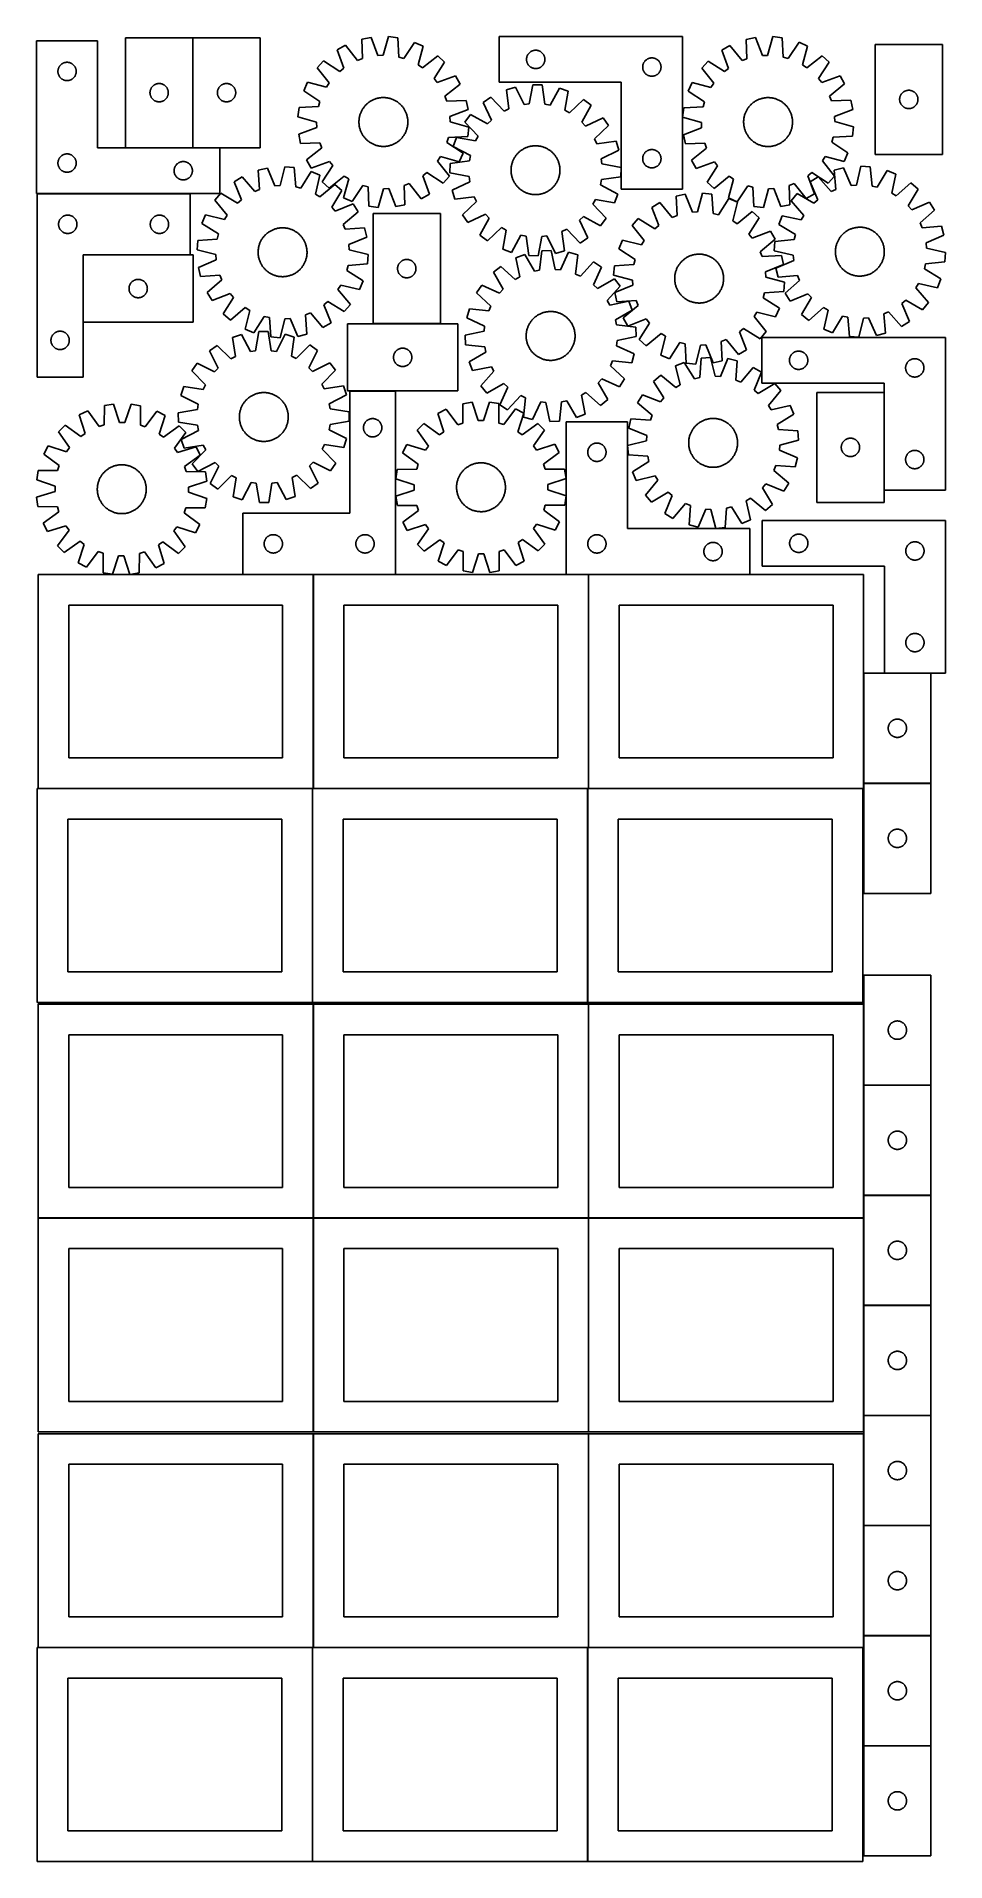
# Model space of a CAD drawing. Header units: millimetres. Extents: x 7 to 1493, y 7 to 2993.
import ezdxf

# ---------------------------------------------------------------- set-up
doc = ezdxf.new("R2010")
doc.units = ezdxf.units.MM
doc.layers.add('COMMON', color=5, linetype='CONTINUOUS', true_color=0x0000ff)
doc.layers.add('CUT', color=7, linetype='CONTINUOUS', true_color=0x000000)

msp = doc.modelspace()

# ---------------------------------------------------------------- linework, layer by layer
at = {"layer": 'COMMON'}
for p, q in [((262.272006, 2991.512606), (262.272006, 2811.512606)), ((152.172006, 2811.412605), (262.172006, 2811.412605)), ((262.372007, 2811.412605), (306.540943, 2811.412605)), ((257.638923, 2736.212605), (7.638923, 2736.212605)), ((82.738923, 2635.912603), (82.738923, 2525.912603)), ((257.638923, 2636.012604), (82.838924, 2636.012604)), ((667.191518, 2523.470429), (557.191518, 2523.470429)), ((1393.145462, 2251.069159), (1393.145462, 2411.017153)), ((459.274233, 1762.823825), (459.274233, 2112.823825)), ((909.374233, 2112.923826), (873.220336, 2112.923826)), ((909.474234, 1762.823825), (909.474234, 2112.823825)), ((1173.220336, 2112.923826), (909.574234, 2112.923826)), ((1359.674234, 1951.301821), (1359.674234, 1771.301821)), ((1469.774235, 1951.401822), (1393.485811, 1951.401822)), ((457.849575, 1762.723825), (9.174232, 1762.723825)), ((457.949576, 1412.623824), (457.949576, 1762.623824)), ((908.049576, 1762.723825), (459.374233, 1762.723825)), ((908.149577, 1412.623824), (908.149577, 1762.623824)), ((1358.249577, 1762.723825), (909.574234, 1762.723825)), ((1469.774235, 1771.201821), (1359.774235, 1771.201821)), ((459.274233, 1059.774326), (459.274233, 1409.774326)), ((909.474234, 1059.774326), (909.474234, 1409.774326)), ((1359.674234, 1409.774326), (1359.674234, 1277.198183)), ((1359.674234, 1276.998182), (1359.674234, 1096.998182)), ((1359.774235, 1277.098182), (1469.774235, 1277.098182)), ((1359.674234, 1096.798181), (1359.674234, 1059.774326)), ((1469.774235, 1096.898182), (1359.774235, 1096.898182)), ((9.174232, 1059.674325), (459.174232, 1059.674325)), ((459.274233, 709.574325), (459.274233, 1059.574325)), ((459.374233, 1059.674325), (909.374233, 1059.674325)), ((909.474233, 1059.574325), (909.474233, 709.574325)), ((1359.574234, 1059.674326), (909.574234, 1059.674326)), ((1359.674234, 1059.574325), (1359.674234, 916.798181)), ((1359.674234, 916.59818), (1359.674234, 736.59818)), ((1469.774235, 916.698181), (1359.774235, 916.698181)), ((1359.674234, 736.398179), (1359.674234, 709.574325)), ((1469.774235, 736.49818), (1359.774235, 736.49818)), ((459.274233, 356.724781), (459.274233, 706.724781)), ((909.474234, 356.724781), (909.474234, 706.724781)), ((1359.674234, 706.724781), (1359.674234, 556.398179)), ((1359.674234, 556.198178), (1359.674234, 376.198178)), ((1469.774235, 556.298179), (1359.774235, 556.298179)), ((1359.674234, 375.998177), (1359.674234, 356.724781)), ((1469.774235, 376.098178), (1359.774235, 376.098178)), ((457.849575, 356.624781), (9.174232, 356.624781)), ((457.949576, 6.52478), (457.949576, 356.52478)), ((908.049576, 356.624781), (459.374233, 356.624781)), ((908.149577, 6.52478), (908.149577, 356.52478)), ((1358.249577, 356.624781), (909.574234, 356.624781)), ((1469.774235, 195.898177), (1359.774235, 195.898177))]:
    msp.add_line(p, q, dxfattribs=at)
at = {"layer": 'CUT'}
for p, q in [((152.172006, 2991.512606), (152.172006, 2811.512606)), ((262.172006, 2991.512606), (152.172006, 2991.512606)), ((262.172006, 2811.512606), (262.172006, 2991.512606)), ((372.372007, 2991.512606), (262.372007, 2991.512606)), ((262.372007, 2991.512606), (262.372007, 2811.512606)), ((372.372007, 2811.512606), (372.372007, 2991.512606)), ((553.784047, 2992.104438), (538.703695, 2989.052628)), ((538.703695, 2989.052628), (539.881136, 2957.310095)), ((565.041274, 2962.401751), (553.784047, 2992.104438)), ((582.29701, 2993.319646), (573.607841, 2962.766854)), ((597.582338, 2991.562005), (582.29701, 2993.319646)), ((599.109962, 2959.834397), (597.582338, 2991.562005)), ((1063.154535, 2993.48249), (763.154535, 2993.48249)), ((763.154535, 2993.48249), (763.154535, 2918.48249)), ((1063.154535, 2743.48249), (1063.154535, 2993.48249)), ((1182.552859, 2991.892857), (1167.484823, 2988.780811)), ((1167.484823, 2988.780811), (1168.789096, 2957.043236)), ((1193.928687, 2962.235391), (1182.552859, 2991.892857)), ((1211.060739, 2993.221992), (1202.493727, 2962.634723)), ((1226.352968, 2991.525445), (1211.060739, 2993.221992)), ((1228.007363, 2959.804194), (1226.352968, 2991.525445)), ((106.540943, 2986.312605), (6.540943, 2986.312605)), ((6.540943, 2986.312605), (6.540943, 2736.312605)), ((106.540943, 2811.312605), (106.540943, 2986.312605)), ((511.961775, 2979.085906), (498.56257, 2971.523377)), ((498.56257, 2971.523377), (509.491365, 2941.698283)), ((531.846669, 2954.315647), (511.961775, 2979.085906)), ((539.881136, 2957.310095), (531.846669, 2954.315647)), ((573.607841, 2962.766854), (565.041274, 2962.401751)), ((607.370075, 2957.534416), (599.109962, 2959.834397)), ((625.075298, 2983.906746), (607.370075, 2957.534416)), ((639.069367, 2977.511705), (625.075298, 2983.906746)), ((630.717854, 2946.864894), (639.069367, 2977.511705)), ((662.851121, 2961.735329), (637.862955, 2942.124967)), ((674.184095, 2951.328877), (662.851121, 2961.735329)), ((808.174424, 2956.754671), (808.234037, 2957.524804)), ((808.234037, 2957.524804), (808.333217, 2958.290848)), ((808.333217, 2958.290848), (808.4717, 2959.050771)), ((808.4717, 2959.050771), (808.649119, 2959.802556)), ((808.649119, 2959.802556), (808.865004, 2960.544212)), ((808.865004, 2960.544212), (809.118783, 2961.273771)), ((809.118783, 2961.273771), (809.409781, 2961.989298)), ((809.409781, 2961.989298), (809.737229, 2962.688896)), ((809.737229, 2962.688896), (810.100256, 2963.370711)), ((810.100256, 2963.370711), (810.497902, 2964.032932)), ((810.497902, 2964.032932), (810.92911, 2964.673806)), ((810.92911, 2964.673806), (811.392738, 2965.291632)), ((811.392738, 2965.291632), (811.887556, 2965.884771)), ((811.887556, 2965.884771), (812.412252, 2966.451652)), ((812.412252, 2966.451652), (812.965435, 2966.99077)), ((812.965435, 2966.99077), (813.545637, 2967.500696)), ((813.545637, 2967.500696), (814.151321, 2967.980078)), ((814.151321, 2967.980078), (814.780879, 2968.427645)), ((814.780879, 2968.427645), (815.432643, 2968.842209)), ((815.432643, 2968.842209), (816.104884, 2969.222672)), ((816.104884, 2969.222672), (816.795819, 2969.568023)), ((816.795819, 2969.568023), (817.503617, 2969.877349)), ((817.503617, 2969.877349), (818.226399, 2970.149828)), ((818.226399, 2970.149828), (818.96225, 2970.384738)), ((818.96225, 2970.384738), (819.709219, 2970.581455)), ((819.709219, 2970.581455), (820.465324, 2970.739459)), ((820.465324, 2970.739459), (821.22856, 2970.85833)), ((821.22856, 2970.85833), (821.996903, 2970.937752)), ((821.996903, 2970.937752), (822.768316, 2970.977517)), ((822.768316, 2970.977517), (823.540754, 2970.977517)), ((823.540754, 2970.977517), (824.312167, 2970.937752)), ((824.312167, 2970.937752), (825.08051, 2970.85833)), ((825.08051, 2970.85833), (825.843746, 2970.739459)), ((825.843746, 2970.739459), (826.599851, 2970.581455)), ((826.599851, 2970.581455), (827.34682, 2970.384738)), ((827.34682, 2970.384738), (828.082671, 2970.149828)), ((828.082671, 2970.149828), (828.805453, 2969.877349)), ((828.805453, 2969.877349), (829.513251, 2969.568023)), ((829.513251, 2969.568023), (830.204186, 2969.222672)), ((830.204186, 2969.222672), (830.876427, 2968.842209)), ((830.876427, 2968.842209), (831.528191, 2968.427645)), ((831.528191, 2968.427645), (832.157749, 2967.980078)), ((832.157749, 2967.980078), (832.763433, 2967.500696)), ((832.763433, 2967.500696), (833.343635, 2966.99077)), ((833.343635, 2966.99077), (833.896818, 2966.451652)), ((833.896818, 2966.451652), (834.421514, 2965.884771)), ((834.421514, 2965.884771), (834.916332, 2965.291632)), ((834.916332, 2965.291632), (835.37996, 2964.673806)), ((835.37996, 2964.673806), (835.811168, 2964.032932)), ((835.811168, 2964.032932), (836.208814, 2963.370711)), ((836.208814, 2963.370711), (836.571841, 2962.688896)), ((836.571841, 2962.688896), (836.899289, 2961.989298)), ((836.899289, 2961.989298), (837.190287, 2961.273771)), ((837.190287, 2961.273771), (837.444066, 2960.544212)), ((837.444066, 2960.544212), (837.659951, 2959.802556)), ((837.659951, 2959.802556), (837.83737, 2959.050771)), ((837.83737, 2959.050771), (837.975853, 2958.290848)), ((837.975853, 2958.290848), (838.075033, 2957.524804)), ((838.075033, 2957.524804), (838.134646, 2956.754671)), ((1006.795819, 2957.068023), (1007.503617, 2957.377349)), ((1007.503617, 2957.377349), (1008.226399, 2957.649828)), ((1008.226399, 2957.649828), (1008.96225, 2957.884738)), ((1008.96225, 2957.884738), (1009.709219, 2958.081455)), ((1009.709219, 2958.081455), (1010.465324, 2958.239459)), ((1010.465324, 2958.239459), (1011.22856, 2958.35833)), ((1011.22856, 2958.35833), (1011.996903, 2958.437752)), ((1011.996903, 2958.437752), (1012.768316, 2958.477517)), ((1012.768316, 2958.477517), (1013.540754, 2958.477517)), ((1013.540754, 2958.477517), (1014.312167, 2958.437752)), ((1014.312167, 2958.437752), (1015.08051, 2958.35833)), ((1015.08051, 2958.35833), (1015.843746, 2958.239459)), ((1015.843746, 2958.239459), (1016.599851, 2958.081455)), ((1016.599851, 2958.081455), (1017.34682, 2957.884738)), ((1017.34682, 2957.884738), (1018.082671, 2957.649828)), ((1018.082671, 2957.649828), (1018.805453, 2957.377349)), ((1018.805453, 2957.377349), (1019.513251, 2957.068023)), ((1140.782943, 2978.707309), (1127.414065, 2971.091298)), ((1127.414065, 2971.091298), (1138.461952, 2941.310113)), ((1160.76666, 2954.016707), (1140.782943, 2978.707309)), ((1202.493727, 2962.634723), (1193.928687, 2962.235391)), ((1236.2766, 2957.537238), (1228.007363, 2959.804194)), ((1253.876299, 2983.980108), (1236.2766, 2957.537238)), ((1267.895811, 2977.641037), (1253.876299, 2983.980108)), ((1259.666828, 2946.961099), (1267.895811, 2977.641037)), ((1291.740416, 2961.959818), (1266.830812, 2942.249761)), ((1303.114884, 2951.598736), (1291.740416, 2961.959818)), ((1488.47172, 2980.487124), (1378.47172, 2980.487124)), ((1378.47172, 2980.487124), (1378.47172, 2800.487124)), ((1488.47172, 2800.487124), (1488.47172, 2980.487124)), ((41.540943, 2936.312605), (41.560832, 2937.084786)), ((41.560832, 2935.540423), (41.540943, 2936.312605)), ((41.560832, 2937.084786), (41.620445, 2937.85492)), ((41.620445, 2934.77029), (41.560832, 2935.540423)), ((41.620445, 2937.85492), (41.719625, 2938.620963)), ((41.719625, 2934.004246), (41.620445, 2934.77029)), ((41.719625, 2938.620963), (41.858108, 2939.380886)), ((41.858108, 2933.244324), (41.719625, 2934.004246)), ((41.858108, 2939.380886), (42.035527, 2940.132672)), ((42.035527, 2932.492538), (41.858108, 2933.244324)), ((42.035527, 2940.132672), (42.251413, 2940.874327)), ((42.251413, 2931.750882), (42.035527, 2932.492538)), ((42.251413, 2940.874327), (42.505191, 2941.603886)), ((42.505191, 2931.021323), (42.251413, 2931.750882)), ((42.505191, 2941.603886), (42.79619, 2942.319413)), ((42.79619, 2930.305796), (42.505191, 2931.021323)), ((42.79619, 2942.319413), (43.123637, 2943.019012)), ((43.123637, 2929.606198), (42.79619, 2930.305796)), ((43.123637, 2943.019012), (43.486665, 2943.700826)), ((43.486665, 2928.924384), (43.123637, 2929.606198)), ((43.486665, 2943.700826), (43.88431, 2944.363048)), ((43.88431, 2928.262162), (43.486665, 2928.924384)), ((43.88431, 2944.363048), (44.315518, 2945.003921)), ((44.315518, 2927.621288), (43.88431, 2928.262162)), ((44.315518, 2945.003921), (44.779146, 2945.621747)), ((44.779146, 2927.003463), (44.315518, 2927.621288)), ((44.779146, 2945.621747), (45.273964, 2946.214887)), ((45.273964, 2946.214887), (45.79866, 2946.781767)), ((45.79866, 2946.781767), (46.351843, 2947.320885)), ((46.351843, 2947.320885), (46.932046, 2947.830811)), ((46.932046, 2947.830811), (47.537729, 2948.310193)), ((47.537729, 2948.310193), (48.167287, 2948.75776)), ((48.167287, 2948.75776), (48.819051, 2949.172324)), ((48.819051, 2949.172324), (49.491292, 2949.552787)), ((49.491292, 2949.552787), (50.182227, 2949.898139)), ((50.182227, 2949.898139), (50.890025, 2950.207464)), ((50.890025, 2950.207464), (51.612808, 2950.479943)), ((51.612808, 2950.479943), (52.348659, 2950.714853)), ((52.348659, 2950.714853), (53.095627, 2950.91157)), ((53.095627, 2950.91157), (53.851732, 2951.069574)), ((53.851732, 2951.069574), (54.614968, 2951.188445)), ((54.614968, 2951.188445), (55.383311, 2951.267868)), ((55.383311, 2951.267868), (56.154725, 2951.307632)), ((56.154725, 2951.307632), (56.927162, 2951.307632)), ((56.927162, 2951.307632), (57.698575, 2951.267868)), ((57.698575, 2951.267868), (58.466919, 2951.188445)), ((58.466919, 2951.188445), (59.230155, 2951.069574)), ((59.230155, 2951.069574), (59.986259, 2950.91157)), ((59.986259, 2950.91157), (60.733228, 2950.714853)), ((60.733228, 2950.714853), (61.469079, 2950.479943)), ((61.469079, 2950.479943), (62.191862, 2950.207464)), ((62.191862, 2950.207464), (62.899659, 2949.898139)), ((62.899659, 2949.898139), (63.590594, 2949.552787)), ((63.590594, 2949.552787), (64.262835, 2949.172324)), ((64.262835, 2949.172324), (64.914599, 2948.75776)), ((64.914599, 2948.75776), (65.544158, 2948.310193)), ((65.544158, 2948.310193), (66.149841, 2947.830811)), ((66.149841, 2947.830811), (66.730043, 2947.320885)), ((66.730043, 2947.320885), (67.283226, 2946.781767)), ((67.283226, 2946.781767), (67.807922, 2946.214887)), ((67.807922, 2946.214887), (68.30274, 2945.621747)), ((68.30274, 2945.621747), (68.766368, 2945.003921)), ((68.766368, 2927.621288), (68.30274, 2927.003463)), ((68.766368, 2945.003921), (69.197577, 2944.363048)), ((69.197577, 2928.262162), (68.766368, 2927.621288)), ((69.197577, 2944.363048), (69.595222, 2943.700826)), ((69.595222, 2928.924384), (69.197577, 2928.262162)), ((69.595222, 2943.700826), (69.95825, 2943.019012)), ((69.95825, 2929.606198), (69.595222, 2928.924384)), ((69.95825, 2943.019012), (70.285697, 2942.319413)), ((70.285697, 2930.305796), (69.95825, 2929.606198)), ((70.285697, 2942.319413), (70.576696, 2941.603886)), ((70.576696, 2931.021323), (70.285697, 2930.305796)), ((70.576696, 2941.603886), (70.830474, 2940.874327)), ((70.830474, 2931.750882), (70.576696, 2931.021323)), ((70.830474, 2940.874327), (71.046359, 2940.132672)), ((71.046359, 2932.492538), (70.830474, 2931.750882)), ((71.046359, 2940.132672), (71.223779, 2939.380886)), ((71.223779, 2933.244324), (71.046359, 2932.492538)), ((71.223779, 2939.380886), (71.362262, 2938.620963)), ((71.362262, 2934.004246), (71.223779, 2933.244324)), ((71.362262, 2938.620963), (71.461441, 2937.85492)), ((71.461441, 2934.77029), (71.362262, 2934.004246)), ((71.461441, 2937.85492), (71.521055, 2937.084786)), ((71.521055, 2935.540423), (71.461441, 2934.77029)), ((71.521055, 2937.084786), (71.540943, 2936.312605)), ((71.540943, 2936.312605), (71.521055, 2935.540423)), ((476.209379, 2953.780754), (465.802928, 2942.447779)), ((465.802928, 2942.447779), (485.41329, 2917.459613)), ((502.775468, 2936.367607), (476.209379, 2953.780754)), ((509.491365, 2941.698283), (502.775468, 2936.367607)), ((637.862955, 2942.124967), (630.717854, 2946.864894)), ((656.770949, 2924.762788), (674.184095, 2951.328877)), ((691.926719, 2928.975687), (662.101625, 2918.046892)), ((699.489248, 2915.576481), (691.926719, 2928.975687)), ((808.154535, 2955.98249), (808.174424, 2956.754671)), ((808.174424, 2955.210308), (808.154535, 2955.98249)), ((808.234037, 2954.440175), (808.174424, 2955.210308)), ((808.333217, 2953.674131), (808.234037, 2954.440175)), ((808.4717, 2952.914209), (808.333217, 2953.674131)), ((808.649119, 2952.162423), (808.4717, 2952.914209)), ((808.865004, 2951.420767), (808.649119, 2952.162423)), ((809.118783, 2950.691208), (808.865004, 2951.420767)), ((809.409781, 2949.975681), (809.118783, 2950.691208)), ((809.737229, 2949.276083), (809.409781, 2949.975681)), ((810.100256, 2948.594269), (809.737229, 2949.276083)), ((810.497902, 2947.932047), (810.100256, 2948.594269)), ((810.92911, 2947.291173), (810.497902, 2947.932047)), ((811.392738, 2946.673347), (810.92911, 2947.291173)), ((811.887556, 2946.080208), (811.392738, 2946.673347)), ((812.412252, 2945.513327), (811.887556, 2946.080208)), ((812.965435, 2944.974209), (812.412252, 2945.513327)), ((813.545637, 2944.464283), (812.965435, 2944.974209)), ((814.151321, 2943.984901), (813.545637, 2944.464283)), ((814.780879, 2943.537334), (814.151321, 2943.984901)), ((815.432643, 2943.12277), (814.780879, 2943.537334)), ((816.104884, 2942.742308), (815.432643, 2943.12277)), ((816.795819, 2942.396956), (816.104884, 2942.742308)), ((817.503617, 2942.08763), (816.795819, 2942.396956)), ((818.226399, 2941.815151), (817.503617, 2942.08763)), ((818.96225, 2941.580241), (818.226399, 2941.815151)), ((819.709219, 2941.383524), (818.96225, 2941.580241)), ((820.465324, 2941.22552), (819.709219, 2941.383524)), ((821.22856, 2941.106649), (820.465324, 2941.22552)), ((821.996903, 2941.027227), (821.22856, 2941.106649)), ((822.768316, 2940.987463), (821.996903, 2941.027227)), ((823.540754, 2940.987463), (822.768316, 2940.987463)), ((824.312167, 2941.027227), (823.540754, 2940.987463)), ((825.08051, 2941.106649), (824.312167, 2941.027227)), ((825.843746, 2941.22552), (825.08051, 2941.106649)), ((826.599851, 2941.383524), (825.843746, 2941.22552)), ((827.34682, 2941.580241), (826.599851, 2941.383524)), ((828.082671, 2941.815151), (827.34682, 2941.580241)), ((828.805453, 2942.08763), (828.082671, 2941.815151)), ((829.513251, 2942.396956), (828.805453, 2942.08763)), ((830.204186, 2942.742308), (829.513251, 2942.396956)), ((830.876427, 2943.12277), (830.204186, 2942.742308)), ((831.528191, 2943.537334), (830.876427, 2943.12277)), ((832.157749, 2943.984901), (831.528191, 2943.537334)), ((832.763433, 2944.464283), (832.157749, 2943.984901)), ((833.343635, 2944.974209), (832.763433, 2944.464283)), ((833.896818, 2945.513327), (833.343635, 2944.974209)), ((834.421514, 2946.080208), (833.896818, 2945.513327)), ((834.916332, 2946.673347), (834.421514, 2946.080208)), ((835.37996, 2947.291173), (834.916332, 2946.673347)), ((835.811168, 2947.932047), (835.37996, 2947.291173)), ((836.208814, 2948.594269), (835.811168, 2947.932047)), ((836.571841, 2949.276083), (836.208814, 2948.594269)), ((836.899289, 2949.975681), (836.571841, 2949.276083)), ((837.190287, 2950.691208), (836.899289, 2949.975681)), ((837.444066, 2951.420767), (837.190287, 2950.691208)), ((837.659951, 2952.162423), (837.444066, 2951.420767)), ((837.83737, 2952.914209), (837.659951, 2952.162423)), ((837.975853, 2953.674131), (837.83737, 2952.914209)), ((838.075033, 2954.440175), (837.975853, 2953.674131)), ((838.134646, 2955.210308), (838.075033, 2954.440175)), ((838.134646, 2956.754671), (838.154535, 2955.98249)), ((838.154535, 2955.98249), (838.134646, 2955.210308)), ((998.154535, 2943.48249), (998.174424, 2944.254671)), ((998.174424, 2942.710308), (998.154535, 2943.48249)), ((998.174424, 2944.254671), (998.234037, 2945.024804)), ((998.234037, 2941.940175), (998.174424, 2942.710308)), ((998.234037, 2945.024804), (998.333217, 2945.790848)), ((998.333217, 2941.174131), (998.234037, 2941.940175)), ((998.333217, 2945.790848), (998.4717, 2946.550771)), ((998.4717, 2940.414209), (998.333217, 2941.174131)), ((998.4717, 2946.550771), (998.649119, 2947.302556)), ((998.649119, 2939.662423), (998.4717, 2940.414209)), ((998.649119, 2947.302556), (998.865004, 2948.044212)), ((998.865004, 2938.920767), (998.649119, 2939.662423)), ((998.865004, 2948.044212), (999.118783, 2948.773771)), ((999.118783, 2938.191208), (998.865004, 2938.920767)), ((999.118783, 2948.773771), (999.409781, 2949.489298)), ((999.409781, 2937.475681), (999.118783, 2938.191208)), ((999.409781, 2949.489298), (999.737229, 2950.188896)), ((999.737229, 2936.776083), (999.409781, 2937.475681)), ((999.737229, 2950.188896), (1000.100256, 2950.870711)), ((1000.100256, 2936.094269), (999.737229, 2936.776083)), ((1000.100256, 2950.870711), (1000.497902, 2951.532932)), ((1000.497902, 2935.432047), (1000.100256, 2936.094269)), ((1000.497902, 2951.532932), (1000.92911, 2952.173806)), ((1000.92911, 2934.791173), (1000.497902, 2935.432047)), ((1000.92911, 2952.173806), (1001.392738, 2952.791632)), ((1001.392738, 2934.173347), (1000.92911, 2934.791173)), ((1001.392738, 2952.791632), (1001.887556, 2953.384771)), ((1001.887556, 2933.580208), (1001.392738, 2934.173347)), ((1001.887556, 2953.384771), (1002.412252, 2953.951652)), ((1002.412252, 2933.013327), (1001.887556, 2933.580208)), ((1002.412252, 2953.951652), (1002.965435, 2954.49077)), ((1002.965435, 2932.474209), (1002.412252, 2933.013327)), ((1002.965435, 2954.49077), (1003.545637, 2955.000696)), ((1003.545637, 2931.964283), (1002.965435, 2932.474209)), ((1003.545637, 2955.000696), (1004.151321, 2955.480078)), ((1004.151321, 2931.484901), (1003.545637, 2931.964283)), ((1004.151321, 2955.480078), (1004.780879, 2955.927645)), ((1004.780879, 2931.037334), (1004.151321, 2931.484901)), ((1004.780879, 2955.927645), (1005.432643, 2956.342209)), ((1005.432643, 2930.62277), (1004.780879, 2931.037334)), ((1005.432643, 2956.342209), (1006.104884, 2956.722672)), ((1006.104884, 2930.242308), (1005.432643, 2930.62277)), ((1006.104884, 2956.722672), (1006.795819, 2957.068023)), ((1006.795819, 2929.896956), (1006.104884, 2930.242308)), ((1007.503617, 2929.58763), (1006.795819, 2929.896956)), ((1008.226399, 2929.315151), (1007.503617, 2929.58763)), ((1008.96225, 2929.080241), (1008.226399, 2929.315151)), ((1009.709219, 2928.883524), (1008.96225, 2929.080241)), ((1010.465324, 2928.72552), (1009.709219, 2928.883524)), ((1011.22856, 2928.606649), (1010.465324, 2928.72552)), ((1011.996903, 2928.527227), (1011.22856, 2928.606649)), ((1012.768316, 2928.487463), (1011.996903, 2928.527227)), ((1013.540754, 2928.487463), (1012.768316, 2928.487463)), ((1014.312167, 2928.527227), (1013.540754, 2928.487463)), ((1015.08051, 2928.606649), (1014.312167, 2928.527227)), ((1015.843746, 2928.72552), (1015.08051, 2928.606649)), ((1016.599851, 2928.883524), (1015.843746, 2928.72552)), ((1017.34682, 2929.080241), (1016.599851, 2928.883524)), ((1018.082671, 2929.315151), (1017.34682, 2929.080241)), ((1018.805453, 2929.58763), (1018.082671, 2929.315151)), ((1019.513251, 2929.896956), (1018.805453, 2929.58763)), ((1019.513251, 2957.068023), (1020.204186, 2956.722672)), ((1020.204186, 2930.242308), (1019.513251, 2929.896956)), ((1020.204186, 2956.722672), (1020.876427, 2956.342209)), ((1020.876427, 2930.62277), (1020.204186, 2930.242308)), ((1020.876427, 2956.342209), (1021.528191, 2955.927645)), ((1021.528191, 2931.037334), (1020.876427, 2930.62277)), ((1021.528191, 2955.927645), (1022.157749, 2955.480078)), ((1022.157749, 2931.484901), (1021.528191, 2931.037334)), ((1022.157749, 2955.480078), (1022.763433, 2955.000696)), ((1022.763433, 2931.964283), (1022.157749, 2931.484901)), ((1022.763433, 2955.000696), (1023.343635, 2954.49077)), ((1023.343635, 2932.474209), (1022.763433, 2931.964283)), ((1023.343635, 2954.49077), (1023.896818, 2953.951652)), ((1023.896818, 2933.013327), (1023.343635, 2932.474209)), ((1023.896818, 2953.951652), (1024.421514, 2953.384771)), ((1024.421514, 2933.580208), (1023.896818, 2933.013327)), ((1024.421514, 2953.384771), (1024.916332, 2952.791632)), ((1024.916332, 2934.173347), (1024.421514, 2933.580208)), ((1024.916332, 2952.791632), (1025.37996, 2952.173806)), ((1025.37996, 2934.791173), (1024.916332, 2934.173347)), ((1025.37996, 2952.173806), (1025.811168, 2951.532932)), ((1025.811168, 2935.432047), (1025.37996, 2934.791173)), ((1025.811168, 2951.532932), (1026.208814, 2950.870711)), ((1026.208814, 2936.094269), (1025.811168, 2935.432047)), ((1026.208814, 2950.870711), (1026.571841, 2950.188896)), ((1026.571841, 2936.776083), (1026.208814, 2936.094269)), ((1026.571841, 2950.188896), (1026.899289, 2949.489298)), ((1026.899289, 2937.475681), (1026.571841, 2936.776083)), ((1026.899289, 2949.489298), (1027.190287, 2948.773771)), ((1027.190287, 2938.191208), (1026.899289, 2937.475681)), ((1027.190287, 2948.773771), (1027.444066, 2948.044212)), ((1027.444066, 2938.920767), (1027.190287, 2938.191208)), ((1027.444066, 2948.044212), (1027.659951, 2947.302556)), ((1027.659951, 2939.662423), (1027.444066, 2938.920767)), ((1027.659951, 2947.302556), (1027.83737, 2946.550771)), ((1027.83737, 2940.414209), (1027.659951, 2939.662423)), ((1027.83737, 2946.550771), (1027.975853, 2945.790848)), ((1027.975853, 2941.174131), (1027.83737, 2940.414209)), ((1027.975853, 2945.790848), (1028.075033, 2945.024804)), ((1028.075033, 2941.940175), (1027.975853, 2941.174131)), ((1028.075033, 2945.024804), (1028.134646, 2944.254671)), ((1028.134646, 2942.710308), (1028.075033, 2941.940175)), ((1028.134646, 2944.254671), (1028.154535, 2943.48249)), ((1028.154535, 2943.48249), (1028.134646, 2942.710308)), ((1105.131951, 2953.259493), (1094.770869, 2941.885025)), ((1094.770869, 2941.885025), (1114.480926, 2916.975421)), ((1131.76741, 2935.952643), (1105.131951, 2953.259493)), ((1138.461952, 2941.310113), (1131.76741, 2935.952643)), ((1168.789096, 2957.043236), (1160.76666, 2954.016707)), ((1266.830812, 2942.249761), (1259.666828, 2946.961099)), ((1285.808034, 2924.963277), (1303.114884, 2951.598736)), ((1320.946689, 2929.316622), (1291.165504, 2918.268735)), ((1328.5627, 2915.947744), (1320.946689, 2929.316622)), ((45.273964, 2926.410323), (44.779146, 2927.003463)), ((45.79866, 2925.843442), (45.273964, 2926.410323)), ((46.351843, 2925.304324), (45.79866, 2925.843442)), ((46.932046, 2924.794398), (46.351843, 2925.304324)), ((47.537729, 2924.315016), (46.932046, 2924.794398)), ((48.167287, 2923.86745), (47.537729, 2924.315016)), ((48.819051, 2923.452885), (48.167287, 2923.86745)), ((49.491292, 2923.072423), (48.819051, 2923.452885)), ((50.182227, 2922.727071), (49.491292, 2923.072423)), ((50.890025, 2922.417745), (50.182227, 2922.727071)), ((51.612808, 2922.145266), (50.890025, 2922.417745)), ((52.348659, 2921.910357), (51.612808, 2922.145266)), ((53.095627, 2921.713639), (52.348659, 2921.910357)), ((53.851732, 2921.555636), (53.095627, 2921.713639)), ((54.614968, 2921.436765), (53.851732, 2921.555636)), ((55.383311, 2921.357342), (54.614968, 2921.436765)), ((56.154725, 2921.317578), (55.383311, 2921.357342)), ((56.927162, 2921.317578), (56.154725, 2921.317578)), ((57.698575, 2921.357342), (56.927162, 2921.317578)), ((58.466919, 2921.436765), (57.698575, 2921.357342)), ((59.230155, 2921.555636), (58.466919, 2921.436765)), ((59.986259, 2921.713639), (59.230155, 2921.555636)), ((60.733228, 2921.910357), (59.986259, 2921.713639)), ((61.469079, 2922.145266), (60.733228, 2921.910357)), ((62.191862, 2922.417745), (61.469079, 2922.145266)), ((62.899659, 2922.727071), (62.191862, 2922.417745)), ((63.590594, 2923.072423), (62.899659, 2922.727071)), ((64.262835, 2923.452885), (63.590594, 2923.072423)), ((64.914599, 2923.86745), (64.262835, 2923.452885)), ((65.544158, 2924.315016), (64.914599, 2923.86745)), ((66.149841, 2924.794398), (65.544158, 2924.315016)), ((66.730043, 2925.304324), (66.149841, 2924.794398)), ((67.283226, 2925.843442), (66.730043, 2925.304324)), ((67.807922, 2926.410323), (67.283226, 2925.843442)), ((68.30274, 2927.003463), (67.807922, 2926.410323)), ((192.176979, 2901.898824), (192.216743, 2902.670238)), ((192.176979, 2901.126387), (192.176979, 2901.898824)), ((192.216743, 2900.354974), (192.176979, 2901.126387)), ((192.216743, 2902.670238), (192.296166, 2903.438581)), ((192.296166, 2899.58663), (192.216743, 2900.354974)), ((192.296166, 2903.438581), (192.415037, 2904.201817)), ((192.415037, 2898.823394), (192.296166, 2899.58663)), ((192.415037, 2904.201817), (192.573041, 2904.957922)), ((192.573041, 2898.06729), (192.415037, 2898.823394)), ((192.573041, 2904.957922), (192.769758, 2905.70489)), ((192.769758, 2897.320321), (192.573041, 2898.06729)), ((192.769758, 2905.70489), (193.004668, 2906.440742)), ((193.004668, 2906.440742), (193.277147, 2907.163524)), ((193.277147, 2907.163524), (193.586472, 2907.871322)), ((193.586472, 2907.871322), (193.931824, 2908.562257)), ((193.931824, 2908.562257), (194.312287, 2909.234498)), ((194.312287, 2909.234498), (194.726851, 2909.886262)), ((194.726851, 2909.886262), (195.174418, 2910.51582)), ((195.174418, 2910.51582), (195.6538, 2911.121503)), ((195.6538, 2911.121503), (196.163726, 2911.701706)), ((196.163726, 2911.701706), (196.702844, 2912.254889)), ((196.702844, 2912.254889), (197.269724, 2912.779585)), ((197.269724, 2912.779585), (197.862864, 2913.274403)), ((197.862864, 2913.274403), (198.48069, 2913.738031)), ((198.48069, 2913.738031), (199.121563, 2914.169239)), ((199.121563, 2914.169239), (199.783785, 2914.566884)), ((199.783785, 2914.566884), (200.465599, 2914.929912)), ((200.465599, 2914.929912), (201.165198, 2915.257359)), ((201.165198, 2915.257359), (201.880725, 2915.548358)), ((201.880725, 2915.548358), (202.610284, 2915.802137)), ((202.610284, 2915.802137), (203.351939, 2916.018022)), ((203.351939, 2916.018022), (204.103725, 2916.195441)), ((204.103725, 2916.195441), (204.863648, 2916.333924)), ((204.863648, 2916.333924), (205.629691, 2916.433104)), ((205.629691, 2916.433104), (206.399825, 2916.492717)), ((206.399825, 2916.492717), (207.172006, 2916.512606)), ((207.172006, 2916.512606), (207.944188, 2916.492717)), ((207.944188, 2916.492717), (208.714321, 2916.433104)), ((208.714321, 2916.433104), (209.480365, 2916.333924)), ((209.480365, 2916.333924), (210.240287, 2916.195441)), ((210.240287, 2916.195441), (210.992073, 2916.018022)), ((210.992073, 2916.018022), (211.733729, 2915.802137)), ((211.733729, 2915.802137), (212.463288, 2915.548358)), ((212.463288, 2915.548358), (213.178815, 2915.257359)), ((213.178815, 2915.257359), (213.878413, 2914.929912)), ((213.878413, 2914.929912), (214.560227, 2914.566884)), ((214.560227, 2914.566884), (215.222449, 2914.169239)), ((215.222449, 2914.169239), (215.863323, 2913.738031)), ((215.863323, 2913.738031), (216.481149, 2913.274403)), ((216.481149, 2913.274403), (217.074288, 2912.779585)), ((217.074288, 2912.779585), (217.641169, 2912.254889)), ((217.641169, 2912.254889), (218.180287, 2911.701706)), ((218.180287, 2911.701706), (218.690213, 2911.121503)), ((218.690213, 2911.121503), (219.169595, 2910.51582)), ((219.169595, 2910.51582), (219.617161, 2909.886262)), ((219.617161, 2909.886262), (220.031726, 2909.234498)), ((220.031726, 2909.234498), (220.412188, 2908.562257)), ((220.412188, 2908.562257), (220.75754, 2907.871322)), ((220.75754, 2907.871322), (221.066866, 2907.163524)), ((221.066866, 2907.163524), (221.339345, 2906.440742)), ((221.339345, 2906.440742), (221.574254, 2905.70489)), ((221.574254, 2905.70489), (221.770972, 2904.957922)), ((221.770972, 2898.06729), (221.574254, 2897.320321)), ((221.770972, 2904.957922), (221.928976, 2904.201817)), ((221.928976, 2898.823394), (221.770972, 2898.06729)), ((221.928976, 2904.201817), (222.047846, 2903.438581)), ((222.047846, 2899.58663), (221.928976, 2898.823394)), ((222.047846, 2903.438581), (222.127269, 2902.670238)), ((222.127269, 2900.354974), (222.047846, 2899.58663)), ((222.127269, 2902.670238), (222.167033, 2901.898824)), ((222.167033, 2901.126387), (222.127269, 2900.354974)), ((222.167033, 2901.898824), (222.167033, 2901.126387)), ((302.37698, 2901.898824), (302.416744, 2902.670238)), ((302.37698, 2901.126387), (302.37698, 2901.898824)), ((302.416744, 2900.354974), (302.37698, 2901.126387)), ((302.416744, 2902.670238), (302.496167, 2903.438581)), ((302.496167, 2899.58663), (302.416744, 2900.354974)), ((302.496167, 2903.438581), (302.615038, 2904.201817)), ((302.615038, 2898.823394), (302.496167, 2899.58663)), ((302.615038, 2904.201817), (302.773042, 2904.957922)), ((302.773042, 2898.06729), (302.615038, 2898.823394)), ((302.773042, 2904.957922), (302.969759, 2905.70489)), ((302.969759, 2897.320321), (302.773042, 2898.06729)), ((302.969759, 2905.70489), (303.204669, 2906.440742)), ((303.204669, 2906.440742), (303.477148, 2907.163524)), ((303.477148, 2907.163524), (303.786473, 2907.871322)), ((303.786473, 2907.871322), (304.131825, 2908.562257)), ((304.131825, 2908.562257), (304.512288, 2909.234498)), ((304.512288, 2909.234498), (304.926852, 2909.886262)), ((304.926852, 2909.886262), (305.374419, 2910.51582)), ((305.374419, 2910.51582), (305.853801, 2911.121503)), ((305.853801, 2911.121503), (306.363727, 2911.701706)), ((306.363727, 2911.701706), (306.902845, 2912.254889)), ((306.902845, 2912.254889), (307.469725, 2912.779585)), ((307.469725, 2912.779585), (308.062865, 2913.274403)), ((308.062865, 2913.274403), (308.680691, 2913.738031)), ((308.680691, 2913.738031), (309.321564, 2914.169239)), ((309.321564, 2914.169239), (309.983786, 2914.566884)), ((309.983786, 2914.566884), (310.6656, 2914.929912)), ((310.6656, 2914.929912), (311.365199, 2915.257359)), ((311.365199, 2915.257359), (312.080726, 2915.548358)), ((312.080726, 2915.548358), (312.810285, 2915.802137)), ((312.810285, 2915.802137), (313.55194, 2916.018022)), ((313.55194, 2916.018022), (314.303726, 2916.195441)), ((314.303726, 2916.195441), (315.063649, 2916.333924)), ((315.063649, 2916.333924), (315.829692, 2916.433104)), ((315.829692, 2916.433104), (316.599826, 2916.492717)), ((316.599826, 2916.492717), (317.372007, 2916.512606)), ((317.372007, 2916.512606), (318.144189, 2916.492717)), ((318.144189, 2916.492717), (318.914322, 2916.433104)), ((318.914322, 2916.433104), (319.680366, 2916.333924)), ((319.680366, 2916.333924), (320.440288, 2916.195441)), ((320.440288, 2916.195441), (321.192074, 2916.018022)), ((321.192074, 2916.018022), (321.93373, 2915.802137)), ((321.93373, 2915.802137), (322.663289, 2915.548358)), ((322.663289, 2915.548358), (323.378816, 2915.257359)), ((323.378816, 2915.257359), (324.078414, 2914.929912)), ((324.078414, 2914.929912), (324.760228, 2914.566884)), ((324.760228, 2914.566884), (325.42245, 2914.169239)), ((325.42245, 2914.169239), (326.063324, 2913.738031)), ((326.063324, 2913.738031), (326.68115, 2913.274403)), ((326.68115, 2913.274403), (327.274289, 2912.779585)), ((327.274289, 2912.779585), (327.84117, 2912.254889)), ((327.84117, 2912.254889), (328.380288, 2911.701706)), ((328.380288, 2911.701706), (328.890214, 2911.121503)), ((328.890214, 2911.121503), (329.369596, 2910.51582)), ((329.369596, 2910.51582), (329.817162, 2909.886262)), ((329.817162, 2909.886262), (330.231727, 2909.234498)), ((330.231727, 2909.234498), (330.612189, 2908.562257)), ((330.612189, 2908.562257), (330.957541, 2907.871322)), ((330.957541, 2907.871322), (331.266867, 2907.163524)), ((331.266867, 2907.163524), (331.539346, 2906.440742)), ((331.539346, 2906.440742), (331.774255, 2905.70489)), ((331.774255, 2905.70489), (331.970973, 2904.957922)), ((331.970973, 2898.06729), (331.774255, 2897.320321)), ((331.970973, 2904.957922), (332.128977, 2904.201817)), ((332.128977, 2898.823394), (331.970973, 2898.06729)), ((332.128977, 2904.201817), (332.247847, 2903.438581)), ((332.247847, 2899.58663), (332.128977, 2898.823394)), ((332.247847, 2903.438581), (332.32727, 2902.670238)), ((332.32727, 2900.354974), (332.247847, 2899.58663)), ((332.32727, 2902.670238), (332.367034, 2901.898824)), ((332.367034, 2901.126387), (332.32727, 2900.354974)), ((332.367034, 2901.898824), (332.367034, 2901.126387)), ((450.026552, 2918.666026), (443.63151, 2904.671956)), ((443.63151, 2904.671956), (470.003841, 2886.966733)), ((480.673362, 2910.314512), (450.026552, 2918.666026)), ((485.41329, 2917.459613), (480.673362, 2910.314512)), ((662.101625, 2918.046892), (656.770949, 2924.762788)), ((674.718989, 2895.691587), (699.489248, 2915.576481)), ((763.154535, 2918.48249), (963.154535, 2918.48249)), ((790.105049, 2910.791479), (775.364141, 2906.382831)), ((775.364141, 2906.382831), (779.419257, 2874.878375)), ((804.013066, 2882.233787), (790.105049, 2910.791479)), ((818.389851, 2914.590929), (812.511083, 2883.375311)), ((833.771635, 2914.228612), (818.389851, 2914.590929)), ((838.174132, 2882.770819), (833.771635, 2914.228612)), ((861.846174, 2909.101619), (846.608977, 2881.230441)), ((876.363157, 2904.003802), (861.846174, 2909.101619)), ((870.829189, 2872.725216), (876.363157, 2904.003802)), ((963.154535, 2918.48249), (963.154535, 2743.48249)), ((1079.08965, 2918.04042), (1072.750579, 2904.020908)), ((1072.750579, 2904.020908), (1099.193449, 2886.421209)), ((1109.769588, 2909.811437), (1079.08965, 2918.04042)), ((1114.480926, 2916.975421), (1109.769588, 2909.811437)), ((1291.165504, 2918.268735), (1285.808034, 2924.963277)), ((1303.872098, 2895.964027), (1328.5627, 2915.947744)), ((1419.886186, 2896.845839), (1420.231538, 2897.536775)), ((1420.231538, 2897.536775), (1420.612, 2898.209016)), ((1420.612, 2898.209016), (1421.026564, 2898.860779)), ((1421.026564, 2898.860779), (1421.474131, 2899.490338)), ((1421.474131, 2899.490338), (1421.953513, 2900.096021)), ((1421.953513, 2900.096021), (1422.463439, 2900.676224)), ((1422.463439, 2900.676224), (1423.002557, 2901.229406)), ((1423.002557, 2901.229406), (1423.569438, 2901.754103)), ((1423.569438, 2901.754103), (1424.162577, 2902.248921)), ((1424.162577, 2902.248921), (1424.780403, 2902.712549)), ((1424.780403, 2902.712549), (1425.421277, 2903.143757)), ((1425.421277, 2903.143757), (1426.083499, 2903.541402)), ((1426.083499, 2903.541402), (1426.765313, 2903.90443)), ((1426.765313, 2903.90443), (1427.464911, 2904.231877)), ((1427.464911, 2904.231877), (1428.180438, 2904.522876)), ((1428.180438, 2904.522876), (1428.909997, 2904.776654)), ((1428.909997, 2904.776654), (1429.651653, 2904.992539)), ((1429.651653, 2904.992539), (1430.403439, 2905.169959)), ((1430.403439, 2905.169959), (1431.163361, 2905.308442)), ((1431.163361, 2905.308442), (1431.929405, 2905.407622)), ((1431.929405, 2905.407622), (1432.699538, 2905.467235)), ((1432.699538, 2905.467235), (1433.47172, 2905.487124)), ((1433.47172, 2905.487124), (1434.243901, 2905.467235)), ((1434.243901, 2905.467235), (1435.014035, 2905.407622)), ((1435.014035, 2905.407622), (1435.780078, 2905.308442)), ((1435.780078, 2905.308442), (1436.540001, 2905.169959)), ((1436.540001, 2905.169959), (1437.291786, 2904.992539)), ((1437.291786, 2904.992539), (1438.033442, 2904.776654)), ((1438.033442, 2904.776654), (1438.763001, 2904.522876)), ((1438.763001, 2904.522876), (1439.478528, 2904.231877)), ((1439.478528, 2904.231877), (1440.178127, 2903.90443)), ((1440.178127, 2903.90443), (1440.859941, 2903.541402)), ((1440.859941, 2903.541402), (1441.522163, 2903.143757)), ((1441.522163, 2903.143757), (1442.163036, 2902.712549)), ((1442.163036, 2902.712549), (1442.780862, 2902.248921)), ((1442.780862, 2902.248921), (1443.374001, 2901.754103)), ((1443.374001, 2901.754103), (1443.940882, 2901.229406)), ((1443.940882, 2901.229406), (1444.48, 2900.676224)), ((1444.48, 2900.676224), (1444.989926, 2900.096021)), ((1444.989926, 2900.096021), (1445.469308, 2899.490338)), ((1445.469308, 2899.490338), (1445.916875, 2898.860779)), ((1445.916875, 2898.860779), (1446.331439, 2898.209016)), ((1446.331439, 2898.209016), (1446.711902, 2897.536775)), ((1446.711902, 2897.536775), (1447.057254, 2896.845839)), ((193.004668, 2896.58447), (192.769758, 2897.320321)), ((193.277147, 2895.861687), (193.004668, 2896.58447)), ((193.586472, 2895.15389), (193.277147, 2895.861687)), ((193.931824, 2894.462955), (193.586472, 2895.15389)), ((194.312287, 2893.790714), (193.931824, 2894.462955)), ((194.726851, 2893.13895), (194.312287, 2893.790714)), ((195.174418, 2892.509392), (194.726851, 2893.13895)), ((195.6538, 2891.903708), (195.174418, 2892.509392)), ((196.163726, 2891.323506), (195.6538, 2891.903708)), ((196.702844, 2890.770323), (196.163726, 2891.323506)), ((197.269724, 2890.245627), (196.702844, 2890.770323)), ((197.862864, 2889.750809), (197.269724, 2890.245627)), ((198.48069, 2889.287181), (197.862864, 2889.750809)), ((199.121563, 2888.855972), (198.48069, 2889.287181)), ((199.783785, 2888.458327), (199.121563, 2888.855972)), ((200.465599, 2888.0953), (199.783785, 2888.458327)), ((201.165198, 2887.767852), (200.465599, 2888.0953)), ((201.880725, 2887.476854), (201.165198, 2887.767852)), ((202.610284, 2887.223075), (201.880725, 2887.476854)), ((203.351939, 2887.00719), (202.610284, 2887.223075)), ((204.103725, 2886.829771), (203.351939, 2887.00719)), ((204.863648, 2886.691287), (204.103725, 2886.829771)), ((205.629691, 2886.592108), (204.863648, 2886.691287)), ((206.399825, 2886.532494), (205.629691, 2886.592108)), ((207.172006, 2886.512606), (206.399825, 2886.532494)), ((207.944188, 2886.532494), (207.172006, 2886.512606)), ((208.714321, 2886.592108), (207.944188, 2886.532494)), ((209.480365, 2886.691287), (208.714321, 2886.592108)), ((210.240287, 2886.829771), (209.480365, 2886.691287)), ((210.992073, 2887.00719), (210.240287, 2886.829771)), ((211.733729, 2887.223075), (210.992073, 2887.00719)), ((212.463288, 2887.476854), (211.733729, 2887.223075)), ((213.178815, 2887.767852), (212.463288, 2887.476854)), ((213.878413, 2888.0953), (213.178815, 2887.767852)), ((214.560227, 2888.458327), (213.878413, 2888.0953)), ((215.222449, 2888.855972), (214.560227, 2888.458327)), ((215.863323, 2889.287181), (215.222449, 2888.855972)), ((216.481149, 2889.750809), (215.863323, 2889.287181)), ((217.074288, 2890.245627), (216.481149, 2889.750809)), ((217.641169, 2890.770323), (217.074288, 2890.245627)), ((218.180287, 2891.323506), (217.641169, 2890.770323)), ((218.690213, 2891.903708), (218.180287, 2891.323506)), ((219.169595, 2892.509392), (218.690213, 2891.903708)), ((219.617161, 2893.13895), (219.169595, 2892.509392)), ((220.031726, 2893.790714), (219.617161, 2893.13895)), ((220.412188, 2894.462955), (220.031726, 2893.790714)), ((220.75754, 2895.15389), (220.412188, 2894.462955)), ((221.066866, 2895.861687), (220.75754, 2895.15389)), ((221.339345, 2896.58447), (221.066866, 2895.861687)), ((221.574254, 2897.320321), (221.339345, 2896.58447)), ((303.204669, 2896.58447), (302.969759, 2897.320321)), ((303.477148, 2895.861687), (303.204669, 2896.58447)), ((303.786473, 2895.15389), (303.477148, 2895.861687)), ((304.131825, 2894.462955), (303.786473, 2895.15389)), ((304.512288, 2893.790714), (304.131825, 2894.462955)), ((304.926852, 2893.13895), (304.512288, 2893.790714)), ((305.374419, 2892.509392), (304.926852, 2893.13895)), ((305.853801, 2891.903708), (305.374419, 2892.509392)), ((306.363727, 2891.323506), (305.853801, 2891.903708)), ((306.902845, 2890.770323), (306.363727, 2891.323506)), ((307.469725, 2890.245627), (306.902845, 2890.770323)), ((308.062865, 2889.750809), (307.469725, 2890.245627)), ((308.680691, 2889.287181), (308.062865, 2889.750809)), ((309.321564, 2888.855972), (308.680691, 2889.287181)), ((309.983786, 2888.458327), (309.321564, 2888.855972)), ((310.6656, 2888.0953), (309.983786, 2888.458327)), ((311.365199, 2887.767852), (310.6656, 2888.0953)), ((312.080726, 2887.476854), (311.365199, 2887.767852)), ((312.810285, 2887.223075), (312.080726, 2887.476854)), ((313.55194, 2887.00719), (312.810285, 2887.223075)), ((314.303726, 2886.829771), (313.55194, 2887.00719)), ((315.063649, 2886.691287), (314.303726, 2886.829771)), ((315.829692, 2886.592108), (315.063649, 2886.691287)), ((316.599826, 2886.532494), (315.829692, 2886.592108)), ((317.372007, 2886.512606), (316.599826, 2886.532494)), ((318.144189, 2886.532494), (317.372007, 2886.512606)), ((318.914322, 2886.592108), (318.144189, 2886.532494)), ((319.680366, 2886.691287), (318.914322, 2886.592108)), ((320.440288, 2886.829771), (319.680366, 2886.691287)), ((321.192074, 2887.00719), (320.440288, 2886.829771)), ((321.93373, 2887.223075), (321.192074, 2887.00719)), ((322.663289, 2887.476854), (321.93373, 2887.223075)), ((323.378816, 2887.767852), (322.663289, 2887.476854)), ((324.078414, 2888.0953), (323.378816, 2887.767852)), ((324.760228, 2888.458327), (324.078414, 2888.0953)), ((325.42245, 2888.855972), (324.760228, 2888.458327)), ((326.063324, 2889.287181), (325.42245, 2888.855972)), ((326.68115, 2889.750809), (326.063324, 2889.287181)), ((327.274289, 2890.245627), (326.68115, 2889.750809)), ((327.84117, 2890.770323), (327.274289, 2890.245627)), ((328.380288, 2891.323506), (327.84117, 2890.770323)), ((328.890214, 2891.903708), (328.380288, 2891.323506)), ((329.369596, 2892.509392), (328.890214, 2891.903708)), ((329.817162, 2893.13895), (329.369596, 2892.509392)), ((330.231727, 2893.790714), (329.817162, 2893.13895)), ((330.612189, 2894.462955), (330.231727, 2893.790714)), ((330.957541, 2895.15389), (330.612189, 2894.462955)), ((331.266867, 2895.861687), (330.957541, 2895.15389)), ((331.539346, 2896.58447), (331.266867, 2895.861687)), ((331.774255, 2897.320321), (331.539346, 2896.58447)), ((435.976251, 2877.178996), (434.218611, 2861.893668)), ((467.70386, 2878.70662), (435.976251, 2877.178996)), ((470.003841, 2886.966733), (467.70386, 2878.70662)), ((536.084529, 2866.398299), (536.50625, 2867.582004)), ((536.50625, 2867.582004), (536.964944, 2868.751879)), ((536.964944, 2868.751879), (537.460158, 2869.906768)), ((537.460158, 2869.906768), (537.991404, 2871.045533)), ((537.991404, 2871.045533), (538.558157, 2872.167048)), ((538.558157, 2872.167048), (539.159858, 2873.270208)), ((539.159858, 2873.270208), (539.795914, 2874.353924)), ((539.795914, 2874.353924), (540.465696, 2875.417127)), ((540.465696, 2875.417127), (541.168543, 2876.458766)), ((541.168543, 2876.458766), (541.903763, 2877.477814)), ((541.903763, 2877.477814), (542.670628, 2878.473266)), ((542.670628, 2878.473266), (543.468383, 2879.444138)), ((543.468383, 2879.444138), (544.296241, 2880.389474)), ((544.296241, 2880.389474), (545.153383, 2881.308339)), ((545.153383, 2881.308339), (546.038965, 2882.199828)), ((546.038965, 2882.199828), (546.952112, 2883.063059)), ((546.952112, 2883.063059), (547.891923, 2883.897183)), ((547.891923, 2883.897183), (548.857472, 2884.701374)), ((548.857472, 2884.701374), (549.847803, 2885.47484)), ((549.847803, 2885.47484), (550.861942, 2886.216817)), ((550.861942, 2886.216817), (551.898886, 2886.926574)), ((551.898886, 2886.926574), (552.957612, 2887.603408)), ((552.957612, 2887.603408), (554.037076, 2888.246654)), ((554.037076, 2888.246654), (555.136212, 2888.855675)), ((555.136212, 2888.855675), (556.253935, 2889.429871)), ((556.253935, 2889.429871), (557.389143, 2889.968675)), ((557.389143, 2889.968675), (558.540715, 2890.471556)), ((558.540715, 2890.471556), (559.707515, 2890.938017)), ((559.707515, 2890.938017), (560.88839, 2891.367597)), ((560.88839, 2891.367597), (562.082177, 2891.759874)), ((562.082177, 2891.759874), (563.287696, 2892.114459)), ((563.287696, 2892.114459), (564.503758, 2892.431002)), ((564.503758, 2892.431002), (565.729163, 2892.709192)), ((565.729163, 2892.709192), (566.962701, 2892.948754)), ((566.962701, 2892.948754), (568.203156, 2893.149452)), ((568.203156, 2893.149452), (569.449302, 2893.311087)), ((569.449302, 2893.311087), (570.699911, 2893.433499)), ((570.699911, 2893.433499), (571.953747, 2893.516569)), ((571.953747, 2893.516569), (573.209575, 2893.560213)), ((573.209575, 2893.560213), (574.466153, 2893.56439)), ((574.466153, 2893.56439), (575.722243, 2893.529095)), ((575.722243, 2893.529095), (576.976604, 2893.454362)), ((576.976604, 2893.454362), (578.227999, 2893.340265)), ((578.227999, 2893.340265), (579.475192, 2893.186918)), ((579.475192, 2893.186918), (580.716953, 2892.994471)), ((580.716953, 2892.994471), (581.952057, 2892.763114)), ((581.952057, 2892.763114), (583.179284, 2892.493076)), ((583.179284, 2892.493076), (584.397423, 2892.184623)), ((584.397423, 2892.184623), (585.605273, 2891.83806)), ((585.605273, 2891.83806), (586.801641, 2891.453728)), ((586.801641, 2891.453728), (587.985346, 2891.032007)), ((587.985346, 2891.032007), (589.155221, 2890.573313)), ((589.155221, 2890.573313), (590.31011, 2890.078099)), ((590.31011, 2890.078099), (591.448874, 2889.546853)), ((591.448874, 2889.546853), (592.57039, 2888.980099)), ((592.57039, 2888.980099), (593.67355, 2888.378398)), ((593.67355, 2888.378398), (594.757266, 2887.742343)), ((594.757266, 2887.742343), (595.820469, 2887.072561)), ((595.820469, 2887.072561), (596.862108, 2886.369713)), ((596.862108, 2886.369713), (597.881156, 2885.634494)), ((597.881156, 2885.634494), (598.876608, 2884.867628)), ((598.876608, 2884.867628), (599.84748, 2884.069873)), ((599.84748, 2884.069873), (600.792816, 2883.242016)), ((600.792816, 2883.242016), (601.711681, 2882.384874)), ((601.711681, 2882.384874), (602.60317, 2881.499292)), ((602.60317, 2881.499292), (603.466401, 2880.586145)), ((603.466401, 2880.586145), (604.300525, 2879.646333)), ((604.300525, 2879.646333), (605.104716, 2878.680785)), ((605.104716, 2878.680785), (605.878182, 2877.690453)), ((605.878182, 2877.690453), (606.620159, 2876.676315)), ((606.620159, 2876.676315), (607.329915, 2875.639371)), ((607.329915, 2875.639371), (608.00675, 2874.580645)), ((608.00675, 2874.580645), (608.649996, 2873.501181)), ((608.649996, 2873.501181), (609.259017, 2872.402045)), ((609.259017, 2872.402045), (609.833213, 2871.284321)), ((609.833213, 2871.284321), (610.372017, 2870.149114)), ((610.372017, 2870.149114), (610.874898, 2868.997542)), ((610.874898, 2868.997542), (611.341359, 2867.830742)), ((611.341359, 2867.830742), (611.770939, 2866.649866)), ((677.713437, 2887.657121), (674.718989, 2895.691587)), ((709.45597, 2888.834561), (677.713437, 2887.657121)), ((682.805093, 2862.496983), (712.50778, 2873.75421)), ((712.50778, 2873.75421), (709.45597, 2888.834561)), ((749.637791, 2894.028855), (736.980702, 2885.28079)), ((736.980702, 2885.28079), (750.572759, 2856.571372)), ((771.689913, 2871.166689), (749.637791, 2894.028855)), ((779.419257, 2874.878375), (771.689913, 2871.166689)), ((812.511083, 2883.375311), (804.013066, 2882.233787)), ((846.608977, 2881.230441), (838.174132, 2882.770819)), ((878.3752, 2868.65372), (870.829189, 2872.725216)), ((901.479303, 2890.452233), (878.3752, 2868.65372)), ((898.781731, 2853.080313), (913.710463, 2881.117926)), ((913.710463, 2881.117926), (901.479303, 2890.452233)), ((1065.205242, 2876.497577), (1063.508695, 2861.205348)), ((1096.926493, 2878.151972), (1065.205242, 2876.497577)), ((1099.193449, 2886.421209), (1096.926493, 2878.151972)), ((1165.772787, 2867.302376), (1166.226802, 2868.474074)), ((1166.226802, 2868.474074), (1166.717398, 2869.630933)), ((1166.717398, 2869.630933), (1167.244089, 2870.771811)), ((1167.244089, 2870.771811), (1167.806356, 2871.895583)), ((1167.806356, 2871.895583), (1168.403645, 2873.001139)), ((1168.403645, 2873.001139), (1169.035365, 2874.087388)), ((1169.035365, 2874.087388), (1169.700893, 2875.153258)), ((1169.700893, 2875.153258), (1170.399572, 2876.197697)), ((1170.399572, 2876.197697), (1171.130714, 2877.219675)), ((1171.130714, 2877.219675), (1171.893595, 2878.218183)), ((1171.893595, 2878.218183), (1172.687464, 2879.192236)), ((1172.687464, 2879.192236), (1173.511538, 2880.140872)), ((1173.511538, 2880.140872), (1174.365001, 2881.063155)), ((1174.365001, 2881.063155), (1175.247014, 2881.958175)), ((1175.247014, 2881.958175), (1176.156704, 2882.825049)), ((1176.156704, 2882.825049), (1177.093175, 2883.662921)), ((1177.093175, 2883.662921), (1178.055502, 2884.470964)), ((1178.055502, 2884.470964), (1179.042735, 2885.248381)), ((1179.042735, 2885.248381), (1180.0539, 2885.994405)), ((1180.0539, 2885.994405), (1181.088, 2886.708299)), ((1181.088, 2886.708299), (1182.144013, 2887.389359)), ((1182.144013, 2887.389359), (1183.220898, 2888.036913)), ((1183.220898, 2888.036913), (1184.317592, 2888.650322)), ((1184.317592, 2888.650322), (1185.433012, 2889.22898)), ((1185.433012, 2889.22898), (1186.566057, 2889.772316)), ((1186.566057, 2889.772316), (1187.715611, 2890.279794)), ((1187.715611, 2890.279794), (1188.880537, 2890.750914)), ((1188.880537, 2890.750914), (1190.059687, 2891.185209)), ((1190.059687, 2891.185209), (1191.251896, 2891.582253)), ((1191.251896, 2891.582253), (1192.455989, 2891.941652)), ((1192.455989, 2891.941652), (1193.670776, 2892.263053)), ((1193.670776, 2892.263053), (1194.895059, 2892.546137)), ((1194.895059, 2892.546137), (1196.127631, 2892.790627)), ((1196.127631, 2892.790627), (1197.367273, 2892.996279)), ((1197.367273, 2892.996279), (1198.612764, 2893.162892)), ((1198.612764, 2893.162892), (1199.862873, 2893.290301)), ((1199.862873, 2893.290301), (1201.116368, 2893.37838)), ((1201.116368, 2893.37838), (1202.372011, 2893.427043)), ((1202.372011, 2893.427043), (1203.628563, 2893.436241)), ((1203.628563, 2893.436241), (1204.884783, 2893.405965)), ((1204.884783, 2893.405965), (1206.139433, 2893.336245)), ((1206.139433, 2893.336245), (1207.391274, 2893.22715)), ((1207.391274, 2893.22715), (1208.63907, 2893.078788)), ((1208.63907, 2893.078788), (1209.88159, 2892.891304)), ((1209.88159, 2892.891304), (1211.117609, 2892.664885)), ((1211.117609, 2892.664885), (1212.345905, 2892.399753)), ((1212.345905, 2892.399753), (1213.565267, 2892.09617)), ((1213.565267, 2892.09617), (1214.774492, 2891.754436)), ((1214.774492, 2891.754436), (1215.972386, 2891.374888)), ((1215.972386, 2891.374888), (1217.157767, 2890.9579)), ((1217.157767, 2890.9579), (1218.329465, 2890.503885)), ((1218.329465, 2890.503885), (1219.486324, 2890.013289)), ((1219.486324, 2890.013289), (1220.627202, 2889.486598)), ((1220.627202, 2889.486598), (1221.750974, 2888.924331)), ((1221.750974, 2888.924331), (1222.85653, 2888.327042)), ((1222.85653, 2888.327042), (1223.942779, 2887.695322)), ((1223.942779, 2887.695322), (1225.008649, 2887.029794)), ((1225.008649, 2887.029794), (1226.053088, 2886.331115)), ((1226.053088, 2886.331115), (1227.075066, 2885.599973)), ((1227.075066, 2885.599973), (1228.073574, 2884.837092)), ((1228.073574, 2884.837092), (1229.047627, 2884.043223)), ((1229.047627, 2884.043223), (1229.996263, 2883.219149)), ((1229.996263, 2883.219149), (1230.918546, 2882.365686)), ((1230.918546, 2882.365686), (1231.813566, 2881.483673)), ((1231.813566, 2881.483673), (1232.68044, 2880.573983)), ((1232.68044, 2880.573983), (1233.518312, 2879.637512)), ((1233.518312, 2879.637512), (1234.326355, 2878.675185)), ((1234.326355, 2878.675185), (1235.103772, 2877.687952)), ((1235.103772, 2877.687952), (1235.849796, 2876.676787)), ((1235.849796, 2876.676787), (1236.56369, 2875.642687)), ((1236.56369, 2875.642687), (1237.24475, 2874.586674)), ((1237.24475, 2874.586674), (1237.892304, 2873.509789)), ((1237.892304, 2873.509789), (1238.505713, 2872.413095)), ((1238.505713, 2872.413095), (1239.084371, 2871.297675)), ((1239.084371, 2871.297675), (1239.627707, 2870.16463)), ((1239.627707, 2870.16463), (1240.135185, 2869.015076)), ((1240.135185, 2869.015076), (1240.606305, 2867.85015)), ((1240.606305, 2867.85015), (1241.0406, 2866.671)), ((1306.898627, 2887.941591), (1303.872098, 2895.964027)), ((1338.636202, 2889.245864), (1306.898627, 2887.941591)), ((1312.090782, 2862.802), (1341.748248, 2874.177828)), ((1341.748248, 2874.177828), (1338.636202, 2889.245864)), ((1418.476693, 2890.873342), (1418.516457, 2891.644756)), ((1418.476693, 2890.100905), (1418.476693, 2890.873342)), ((1418.516457, 2889.329492), (1418.476693, 2890.100905)), ((1418.516457, 2891.644756), (1418.59588, 2892.413099)), ((1418.59588, 2888.561148), (1418.516457, 2889.329492)), ((1418.59588, 2892.413099), (1418.71475, 2893.176335)), ((1418.71475, 2887.797912), (1418.59588, 2888.561148)), ((1418.71475, 2893.176335), (1418.872754, 2893.93244)), ((1418.872754, 2887.041807), (1418.71475, 2887.797912)), ((1418.872754, 2893.93244), (1419.069472, 2894.679408)), ((1419.069472, 2886.294839), (1418.872754, 2887.041807)), ((1419.069472, 2894.679408), (1419.304381, 2895.415259)), ((1419.304381, 2885.558988), (1419.069472, 2886.294839)), ((1419.304381, 2895.415259), (1419.57686, 2896.138042)), ((1419.57686, 2884.836205), (1419.304381, 2885.558988)), ((1419.57686, 2896.138042), (1419.886186, 2896.845839)), ((1419.886186, 2884.128408), (1419.57686, 2884.836205)), ((1420.231538, 2883.437472), (1419.886186, 2884.128408)), ((1420.612, 2882.765232), (1420.231538, 2883.437472)), ((1421.026564, 2882.113468), (1420.612, 2882.765232)), ((1421.474131, 2881.483909), (1421.026564, 2882.113468)), ((1421.953513, 2880.878226), (1421.474131, 2881.483909)), ((1422.463439, 2880.298023), (1421.953513, 2880.878226)), ((1423.002557, 2879.744841), (1422.463439, 2880.298023)), ((1423.569438, 2879.220145), (1423.002557, 2879.744841)), ((1424.162577, 2878.725326), (1423.569438, 2879.220145)), ((1424.780403, 2878.261699), (1424.162577, 2878.725326)), ((1425.421277, 2877.83049), (1424.780403, 2878.261699)), ((1426.083499, 2877.432845), (1425.421277, 2877.83049)), ((1426.765313, 2877.069817), (1426.083499, 2877.432845)), ((1427.464911, 2876.74237), (1426.765313, 2877.069817)), ((1428.180438, 2876.451371), (1427.464911, 2876.74237)), ((1428.909997, 2876.197593), (1428.180438, 2876.451371)), ((1429.651653, 2875.981708), (1428.909997, 2876.197593)), ((1430.403439, 2875.804288), (1429.651653, 2875.981708)), ((1431.163361, 2875.665805), (1430.403439, 2875.804288)), ((1431.929405, 2875.566625), (1431.163361, 2875.665805)), ((1432.699538, 2875.507012), (1431.929405, 2875.566625)), ((1433.47172, 2875.487124), (1432.699538, 2875.507012)), ((1434.243901, 2875.507012), (1433.47172, 2875.487124)), ((1435.014035, 2875.566625), (1434.243901, 2875.507012)), ((1435.780078, 2875.665805), (1435.014035, 2875.566625)), ((1436.540001, 2875.804288), (1435.780078, 2875.665805)), ((1437.291786, 2875.981708), (1436.540001, 2875.804288)), ((1438.033442, 2876.197593), (1437.291786, 2875.981708)), ((1438.763001, 2876.451371), (1438.033442, 2876.197593)), ((1439.478528, 2876.74237), (1438.763001, 2876.451371)), ((1440.178127, 2877.069817), (1439.478528, 2876.74237)), ((1440.859941, 2877.432845), (1440.178127, 2877.069817)), ((1441.522163, 2877.83049), (1440.859941, 2877.432845)), ((1442.163036, 2878.261699), (1441.522163, 2877.83049)), ((1442.780862, 2878.725326), (1442.163036, 2878.261699)), ((1443.374001, 2879.220145), (1442.780862, 2878.725326)), ((1443.940882, 2879.744841), (1443.374001, 2879.220145)), ((1444.48, 2880.298023), (1443.940882, 2879.744841)), ((1444.989926, 2880.878226), (1444.48, 2880.298023)), ((1445.469308, 2881.483909), (1444.989926, 2880.878226)), ((1445.916875, 2882.113468), (1445.469308, 2881.483909)), ((1446.331439, 2882.765232), (1445.916875, 2882.113468)), ((1446.711902, 2883.437472), (1446.331439, 2882.765232)), ((1447.057254, 2884.128408), (1446.711902, 2883.437472)), ((1447.057254, 2896.845839), (1447.366579, 2896.138042)), ((1447.366579, 2884.836205), (1447.057254, 2884.128408)), ((1447.366579, 2896.138042), (1447.639058, 2895.415259)), ((1447.639058, 2885.558988), (1447.366579, 2884.836205)), ((1447.639058, 2895.415259), (1447.873968, 2894.679408)), ((1447.873968, 2886.294839), (1447.639058, 2885.558988)), ((1447.873968, 2894.679408), (1448.070685, 2893.93244)), ((1448.070685, 2887.041807), (1447.873968, 2886.294839)), ((1448.070685, 2893.93244), (1448.228689, 2893.176335)), ((1448.228689, 2887.797912), (1448.070685, 2887.041807)), ((1448.228689, 2893.176335), (1448.34756, 2892.413099)), ((1448.34756, 2888.561148), (1448.228689, 2887.797912)), ((1448.34756, 2892.413099), (1448.426983, 2891.644756)), ((1448.426983, 2889.329492), (1448.34756, 2888.561148)), ((1448.426983, 2891.644756), (1448.466747, 2890.873342)), ((1448.466747, 2890.100905), (1448.426983, 2889.329492)), ((1448.466747, 2890.873342), (1448.466747, 2890.100905)), ((434.218611, 2861.893668), (464.771402, 2853.204499)), ((465.136505, 2844.637932), (435.433819, 2833.380705)), ((464.771402, 2853.204499), (465.136505, 2844.637932)), ((533.973867, 2854.062811), (534.009162, 2855.318901)), ((533.978043, 2852.806233), (533.973867, 2854.062811)), ((534.021688, 2851.550405), (533.978043, 2852.806233)), ((534.009162, 2855.318901), (534.083895, 2856.573262)), ((534.104757, 2850.296569), (534.021688, 2851.550405)), ((534.083895, 2856.573262), (534.197991, 2857.824657)), ((534.22717, 2849.04596), (534.104757, 2850.296569)), ((534.197991, 2857.824657), (534.351339, 2859.07185)), ((534.388805, 2847.799814), (534.22717, 2849.04596)), ((534.351339, 2859.07185), (534.543786, 2860.313611)), ((534.589502, 2846.559359), (534.388805, 2847.799814)), ((534.543786, 2860.313611), (534.775142, 2861.548715)), ((534.829064, 2845.325821), (534.589502, 2846.559359)), ((534.775142, 2861.548715), (535.04518, 2862.775942)), ((535.107254, 2844.100416), (534.829064, 2845.325821)), ((535.04518, 2862.775942), (535.353633, 2863.994081)), ((535.423798, 2842.884354), (535.107254, 2844.100416)), ((535.353633, 2863.994081), (535.700197, 2865.201931)), ((535.778383, 2841.678835), (535.423798, 2842.884354)), ((535.700197, 2865.201931), (536.084529, 2866.398299)), ((536.170659, 2840.485048), (535.778383, 2841.678835)), ((536.60024, 2839.304173), (536.170659, 2840.485048)), ((537.066701, 2838.137373), (536.60024, 2839.304173)), ((537.569581, 2836.985801), (537.066701, 2838.137373)), ((610.976655, 2838.383036), (610.481441, 2837.228147)), ((611.435349, 2839.552911), (610.976655, 2838.383036)), ((611.85707, 2840.736616), (611.435349, 2839.552911)), ((611.770939, 2866.649866), (612.163215, 2865.45608)), ((612.241402, 2841.932984), (611.85707, 2840.736616)), ((612.163215, 2865.45608), (612.5178, 2864.250561)), ((612.587965, 2843.140833), (612.241402, 2841.932984)), ((612.5178, 2864.250561), (612.834344, 2863.034499)), ((612.896418, 2844.358973), (612.587965, 2843.140833)), ((612.834344, 2863.034499), (613.112534, 2861.809094)), ((613.166456, 2845.5862), (612.896418, 2844.358973)), ((613.112534, 2861.809094), (613.352096, 2860.575556)), ((613.397813, 2846.821303), (613.166456, 2845.5862)), ((613.352096, 2860.575556), (613.552794, 2859.335101)), ((613.59026, 2848.063065), (613.397813, 2846.821303)), ((613.552794, 2859.335101), (613.714428, 2858.088955)), ((613.743607, 2849.310258), (613.59026, 2848.063065)), ((613.714428, 2858.088955), (613.836841, 2856.838346)), ((613.857704, 2850.561653), (613.743607, 2849.310258)), ((613.836841, 2856.838346), (613.919911, 2855.584509)), ((613.932436, 2851.816014), (613.857704, 2850.561653)), ((613.919911, 2855.584509), (613.963555, 2854.328682)), ((613.967732, 2853.072104), (613.932436, 2851.816014)), ((613.963555, 2854.328682), (613.967732, 2853.072104)), ((683.170196, 2853.930416), (682.805093, 2862.496983)), ((713.722988, 2845.241246), (683.170196, 2853.930416)), ((716.331077, 2865.581582), (706.99677, 2853.350422)), ((706.99677, 2853.350422), (728.795283, 2830.246319)), ((711.965347, 2829.955919), (713.722988, 2845.241246)), ((744.36869, 2850.65285), (716.331077, 2865.581582)), ((750.572759, 2856.571372), (744.36869, 2850.65285)), ((904.700253, 2846.876244), (898.781731, 2853.080313)), ((933.409672, 2860.468301), (904.700253, 2846.876244)), ((919.29557, 2825.75909), (942.157737, 2847.811212)), ((942.157737, 2847.811212), (933.409672, 2860.468301)), ((1063.508695, 2861.205348), (1094.095964, 2852.638336)), ((1094.495296, 2844.073296), (1064.83783, 2832.697468)), ((1094.095964, 2852.638336), (1094.495296, 2844.073296)), ((1163.294446, 2853.773172), (1163.324722, 2855.029392)), ((1163.303644, 2852.51662), (1163.294446, 2853.773172)), ((1163.352307, 2851.260977), (1163.303644, 2852.51662)), ((1163.324722, 2855.029392), (1163.394442, 2856.284042)), ((1163.440386, 2850.007483), (1163.352307, 2851.260977)), ((1163.394442, 2856.284042), (1163.503537, 2857.535883)), ((1163.567795, 2848.757373), (1163.440386, 2850.007483)), ((1163.503537, 2857.535883), (1163.651899, 2858.783679)), ((1163.734408, 2847.511882), (1163.567795, 2848.757373)), ((1163.651899, 2858.783679), (1163.839383, 2860.026199)), ((1163.94006, 2846.27224), (1163.734408, 2847.511882)), ((1163.839383, 2860.026199), (1164.065802, 2861.262218)), ((1164.18455, 2845.039669), (1163.94006, 2846.27224)), ((1164.065802, 2861.262218), (1164.330934, 2862.490514)), ((1164.467634, 2843.815385), (1164.18455, 2845.039669)), ((1164.330934, 2862.490514), (1164.634517, 2863.709876)), ((1164.789035, 2842.600598), (1164.467634, 2843.815385)), ((1164.634517, 2863.709876), (1164.976251, 2864.919101)), ((1165.148434, 2841.396505), (1164.789035, 2842.600598)), ((1164.976251, 2864.919101), (1165.355799, 2866.116995)), ((1165.545478, 2840.204296), (1165.148434, 2841.396505)), ((1165.355799, 2866.116995), (1165.772787, 2867.302376)), ((1165.979773, 2839.025146), (1165.545478, 2840.204296)), ((1166.450893, 2837.86022), (1165.979773, 2839.025146)), ((1166.958371, 2836.710666), (1166.450893, 2837.86022)), ((1240.359276, 2838.401222), (1239.86868, 2837.244363)), ((1240.813291, 2839.57292), (1240.359276, 2838.401222)), ((1241.230279, 2840.758301), (1240.813291, 2839.57292)), ((1241.0406, 2866.671), (1241.437644, 2865.478791)), ((1241.609827, 2841.956195), (1241.230279, 2840.758301)), ((1241.437644, 2865.478791), (1241.797043, 2864.274698)), ((1241.951561, 2843.16542), (1241.609827, 2841.956195)), ((1241.797043, 2864.274698), (1242.118444, 2863.059911)), ((1242.255144, 2844.384782), (1241.951561, 2843.16542)), ((1242.118444, 2863.059911), (1242.401528, 2861.835628)), ((1242.520276, 2845.613079), (1242.255144, 2844.384782)), ((1242.401528, 2861.835628), (1242.646018, 2860.603056)), ((1242.746695, 2846.849097), (1242.520276, 2845.613079)), ((1242.646018, 2860.603056), (1242.85167, 2859.363414)), ((1242.934179, 2848.091617), (1242.746695, 2846.849097)), ((1242.85167, 2859.363414), (1243.018283, 2858.117923)), ((1243.082541, 2849.339413), (1242.934179, 2848.091617)), ((1243.018283, 2858.117923), (1243.145692, 2856.867814)), ((1243.191636, 2850.591254), (1243.082541, 2849.339413)), ((1243.145692, 2856.867814), (1243.233771, 2855.614319)), ((1243.261356, 2851.845904), (1243.191636, 2850.591254)), ((1243.233771, 2855.614319), (1243.282434, 2854.358676)), ((1243.291632, 2853.102124), (1243.261356, 2851.845904)), ((1243.282434, 2854.358676), (1243.291632, 2853.102124)), ((1312.490114, 2854.23696), (1312.090782, 2862.802)), ((1343.077383, 2845.669948), (1312.490114, 2854.23696)), ((1341.380836, 2830.377719), (1343.077383, 2845.669948)), ((306.540943, 2811.312605), (106.540943, 2811.312605)), ((152.172006, 2811.512606), (262.172006, 2811.512606)), ((262.372007, 2811.512606), (372.372007, 2811.512606)), ((306.540943, 2736.312605), (306.540943, 2811.312605)), ((435.433819, 2833.380705), (438.485629, 2818.300353)), ((438.485629, 2818.300353), (470.228162, 2819.477794)), ((473.22261, 2811.443327), (448.452351, 2791.558433)), ((470.228162, 2819.477794), (473.22261, 2811.443327)), ((538.108385, 2835.850593), (537.569581, 2836.985801)), ((538.682581, 2834.73287), (538.108385, 2835.850593)), ((539.291603, 2833.633734), (538.682581, 2834.73287)), ((539.934848, 2832.55427), (539.291603, 2833.633734)), ((540.611683, 2831.495544), (539.934848, 2832.55427)), ((541.321439, 2830.4586), (540.611683, 2831.495544)), ((542.063417, 2829.444461), (541.321439, 2830.4586)), ((542.836883, 2828.45413), (542.063417, 2829.444461)), ((543.641074, 2827.488582), (542.836883, 2828.45413)), ((544.475197, 2826.54877), (543.641074, 2827.488582)), ((545.338429, 2825.635623), (544.475197, 2826.54877)), ((546.229917, 2824.750041), (545.338429, 2825.635623)), ((547.148783, 2823.892899), (546.229917, 2824.750041)), ((548.094118, 2823.065041), (547.148783, 2823.892899)), ((549.064991, 2822.267286), (548.094118, 2823.065041)), ((550.060442, 2821.500421), (549.064991, 2822.267286)), ((551.079491, 2820.765201), (550.060442, 2821.500421)), ((552.12113, 2820.062354), (551.079491, 2820.765201)), ((553.184332, 2819.392572), (552.12113, 2820.062354)), ((554.268048, 2818.756517), (553.184332, 2819.392572)), ((555.371208, 2818.154815), (554.268048, 2818.756517)), ((556.492724, 2817.588062), (555.371208, 2818.154815)), ((557.631489, 2817.056816), (556.492724, 2817.588062)), ((558.786378, 2816.561602), (557.631489, 2817.056816)), ((559.956253, 2816.102908), (558.786378, 2816.561602)), ((561.139958, 2815.681187), (559.956253, 2816.102908)), ((562.336326, 2815.296855), (561.139958, 2815.681187)), ((563.544175, 2814.950291), (562.336326, 2815.296855)), ((564.762315, 2814.641838), (563.544175, 2814.950291)), ((565.989542, 2814.3718), (564.762315, 2814.641838)), ((567.224645, 2814.140444), (565.989542, 2814.3718)), ((568.466407, 2813.947997), (567.224645, 2814.140444)), ((569.7136, 2813.794649), (568.466407, 2813.947997)), ((570.964995, 2813.680553), (569.7136, 2813.794649)), ((572.219356, 2813.60582), (570.964995, 2813.680553)), ((573.475446, 2813.570525), (572.219356, 2813.60582)), ((574.732024, 2813.574701), (573.475446, 2813.570525)), ((575.987851, 2813.618346), (574.732024, 2813.574701)), ((577.241688, 2813.701416), (575.987851, 2813.618346)), ((578.492296, 2813.823828), (577.241688, 2813.701416)), ((579.738443, 2813.985463), (578.492296, 2813.823828)), ((580.978897, 2814.18616), (579.738443, 2813.985463)), ((582.212436, 2814.425722), (580.978897, 2814.18616)), ((583.437841, 2814.703912), (582.212436, 2814.425722)), ((584.653903, 2815.020456), (583.437841, 2814.703912)), ((585.859422, 2815.375041), (584.653903, 2815.020456)), ((587.053208, 2815.767317), (585.859422, 2815.375041)), ((588.234084, 2816.196898), (587.053208, 2815.767317)), ((589.400884, 2816.663359), (588.234084, 2816.196898)), ((590.552455, 2817.166239), (589.400884, 2816.663359)), ((591.687663, 2817.705043), (590.552455, 2817.166239)), ((592.805387, 2818.27924), (591.687663, 2817.705043)), ((593.904523, 2818.888261), (592.805387, 2818.27924)), ((594.983987, 2819.531506), (593.904523, 2818.888261)), ((596.042713, 2820.208341), (594.983987, 2819.531506)), ((597.079657, 2820.918097), (596.042713, 2820.208341)), ((598.093795, 2821.660075), (597.079657, 2820.918097)), ((599.084127, 2822.433541), (598.093795, 2821.660075)), ((600.049675, 2823.237732), (599.084127, 2822.433541)), ((600.989486, 2824.071855), (600.049675, 2823.237732)), ((601.902634, 2824.935087), (600.989486, 2824.071855)), ((602.788215, 2825.826575), (601.902634, 2824.935087)), ((603.645358, 2826.745441), (602.788215, 2825.826575)), ((604.473215, 2827.690776), (603.645358, 2826.745441)), ((605.27097, 2828.661649), (604.473215, 2827.690776)), ((606.037836, 2829.657101), (605.27097, 2828.661649)), ((606.773055, 2830.676149), (606.037836, 2829.657101)), ((607.475903, 2831.717788), (606.773055, 2830.676149)), ((608.145685, 2832.78099), (607.475903, 2831.717788)), ((608.78174, 2833.864706), (608.145685, 2832.78099)), ((609.383441, 2834.967866), (608.78174, 2833.864706)), ((609.950195, 2836.089382), (609.383441, 2834.967866)), ((610.481441, 2837.228147), (609.950195, 2836.089382)), ((677.937758, 2820.168182), (680.237739, 2828.428294)), ((704.310088, 2802.462959), (677.937758, 2820.168182)), ((680.237739, 2828.428294), (711.965347, 2829.955919)), ((693.445201, 2828.234276), (688.347384, 2813.717293)), ((688.347384, 2813.717293), (716.218562, 2798.480095)), ((724.723787, 2822.700307), (693.445201, 2828.234276)), ((728.795283, 2830.246319), (724.723787, 2822.700307)), ((799.788361, 2807.385789), (800.827651, 2808.092106)), ((800.827651, 2808.092106), (801.888613, 2808.765431)), ((801.888613, 2808.765431), (802.970202, 2809.405097)), ((802.970202, 2809.405097), (804.071349, 2810.010474)), ((804.071349, 2810.010474), (805.190968, 2810.580964)), ((805.190968, 2810.580964), (806.327955, 2811.116005)), ((806.327955, 2811.116005), (807.481186, 2811.615069)), ((807.481186, 2811.615069), (808.649525, 2812.077662)), ((808.649525, 2812.077662), (809.831817, 2812.503328)), ((809.831817, 2812.503328), (811.026896, 2812.891648)), ((811.026896, 2812.891648), (812.233583, 2813.242238)), ((812.233583, 2813.242238), (813.450687, 2813.554752)), ((813.450687, 2813.554752), (814.677007, 2813.828881)), ((814.677007, 2813.828881), (815.911332, 2814.064356)), ((815.911332, 2814.064356), (817.152444, 2814.260943)), ((817.152444, 2814.260943), (818.399119, 2814.418449)), ((818.399119, 2814.418449), (819.650127, 2814.536719)), ((819.650127, 2814.536719), (820.904232, 2814.615634)), ((820.904232, 2814.615634), (822.160196, 2814.655119)), ((822.160196, 2814.655119), (823.416782, 2814.655133)), ((823.416782, 2814.655133), (824.672748, 2814.615677)), ((824.672748, 2814.615677), (825.926854, 2814.53679)), ((825.926854, 2814.53679), (827.177864, 2814.418549)), ((827.177864, 2814.418549), (828.424543, 2814.261071)), ((828.424543, 2814.261071), (829.66566, 2814.064512)), ((829.66566, 2814.064512), (830.89999, 2813.829065)), ((830.89999, 2813.829065), (832.126316, 2813.554963)), ((832.126316, 2813.554963), (833.343427, 2813.242477)), ((833.343427, 2813.242477), (834.550122, 2812.891915)), ((834.550122, 2812.891915), (835.74521, 2812.503622)), ((835.74521, 2812.503622), (836.927512, 2812.077982)), ((836.927512, 2812.077982), (838.095861, 2811.615416)), ((838.095861, 2811.615416), (839.249104, 2811.116378)), ((839.249104, 2811.116378), (840.386102, 2810.581363)), ((840.386102, 2810.581363), (841.505734, 2810.010898)), ((841.505734, 2810.010898), (842.606895, 2809.405546)), ((842.606895, 2809.405546), (843.688498, 2808.765904)), ((843.688498, 2808.765904), (844.749476, 2808.092604)), ((844.749476, 2808.092604), (845.788782, 2807.38631)), ((923.007256, 2818.029746), (919.29557, 2825.75909)), ((954.511713, 2822.084862), (923.007256, 2818.029746)), ((958.920361, 2807.343954), (954.511713, 2822.084862)), ((1008.226399, 2807.649828), (1008.96225, 2807.884738)), ((1008.96225, 2807.884738), (1009.709219, 2808.081455)), ((1009.709219, 2808.081455), (1010.465324, 2808.239459)), ((1010.465324, 2808.239459), (1011.22856, 2808.35833)), ((1011.22856, 2808.35833), (1011.996903, 2808.437752)), ((1011.996903, 2808.437752), (1012.768316, 2808.477517)), ((1012.768316, 2808.477517), (1013.540754, 2808.477517)), ((1013.540754, 2808.477517), (1014.312167, 2808.437752)), ((1014.312167, 2808.437752), (1015.08051, 2808.35833)), ((1015.08051, 2808.35833), (1015.843746, 2808.239459)), ((1015.843746, 2808.239459), (1016.599851, 2808.081455)), ((1016.599851, 2808.081455), (1017.34682, 2807.884738)), ((1017.34682, 2807.884738), (1018.082671, 2807.649828)), ((1064.83783, 2832.697468), (1067.949876, 2817.629432)), ((1067.949876, 2817.629432), (1099.687451, 2818.933705)), ((1102.71398, 2810.911269), (1078.023378, 2790.927552)), ((1099.687451, 2818.933705), (1102.71398, 2810.911269)), ((1167.501707, 2835.577621), (1166.958371, 2836.710666)), ((1168.080365, 2834.462201), (1167.501707, 2835.577621)), ((1168.693774, 2833.365507), (1168.080365, 2834.462201)), ((1169.341328, 2832.288622), (1168.693774, 2833.365507)), ((1170.022388, 2831.232609), (1169.341328, 2832.288622)), ((1170.736282, 2830.198509), (1170.022388, 2831.232609)), ((1171.482306, 2829.187344), (1170.736282, 2830.198509)), ((1172.259723, 2828.200111), (1171.482306, 2829.187344)), ((1173.067766, 2827.237784), (1172.259723, 2828.200111)), ((1173.905638, 2826.301313), (1173.067766, 2827.237784)), ((1174.772512, 2825.391623), (1173.905638, 2826.301313)), ((1175.667532, 2824.509611), (1174.772512, 2825.391623)), ((1176.589815, 2823.656147), (1175.667532, 2824.509611)), ((1177.538451, 2822.832073), (1176.589815, 2823.656147)), ((1178.512504, 2822.038204), (1177.538451, 2822.832073)), ((1179.511012, 2821.275323), (1178.512504, 2822.038204)), ((1180.53299, 2820.544181), (1179.511012, 2821.275323)), ((1181.577429, 2819.845502), (1180.53299, 2820.544181)), ((1182.643299, 2819.179974), (1181.577429, 2819.845502)), ((1183.729548, 2818.548254), (1182.643299, 2819.179974)), ((1184.835104, 2817.950965), (1183.729548, 2818.548254)), ((1185.958876, 2817.388698), (1184.835104, 2817.950965)), ((1187.099754, 2816.862007), (1185.958876, 2817.388698)), ((1188.256613, 2816.371412), (1187.099754, 2816.862007)), ((1189.428311, 2815.917396), (1188.256613, 2816.371412)), ((1190.613692, 2815.500408), (1189.428311, 2815.917396)), ((1191.811586, 2815.12086), (1190.613692, 2815.500408)), ((1193.020811, 2814.779126), (1191.811586, 2815.12086)), ((1194.240173, 2814.475543), (1193.020811, 2814.779126)), ((1195.468469, 2814.210411), (1194.240173, 2814.475543)), ((1196.704488, 2813.983992), (1195.468469, 2814.210411)), ((1197.947008, 2813.796508), (1196.704488, 2813.983992)), ((1199.194804, 2813.648146), (1197.947008, 2813.796508)), ((1200.446645, 2813.539051), (1199.194804, 2813.648146)), ((1201.701295, 2813.469331), (1200.446645, 2813.539051)), ((1202.957515, 2813.439055), (1201.701295, 2813.469331)), ((1204.214067, 2813.448253), (1202.957515, 2813.439055)), ((1205.46971, 2813.496916), (1204.214067, 2813.448253)), ((1206.723204, 2813.584995), (1205.46971, 2813.496916)), ((1207.973314, 2813.712404), (1206.723204, 2813.584995)), ((1209.218805, 2813.879017), (1207.973314, 2813.712404)), ((1210.458447, 2814.084669), (1209.218805, 2813.879017)), ((1211.691019, 2814.329159), (1210.458447, 2814.084669)), ((1212.915302, 2814.612243), (1211.691019, 2814.329159)), ((1214.130089, 2814.933644), (1212.915302, 2814.612243)), ((1215.334182, 2815.293043), (1214.130089, 2814.933644)), ((1216.526391, 2815.690087), (1215.334182, 2815.293043)), ((1217.705541, 2816.124383), (1216.526391, 2815.690087)), ((1218.870467, 2816.595502), (1217.705541, 2816.124383)), ((1220.020021, 2817.10298), (1218.870467, 2816.595502)), ((1221.153066, 2817.646316), (1220.020021, 2817.10298)), ((1222.268486, 2818.224974), (1221.153066, 2817.646316)), ((1223.36518, 2818.838383), (1222.268486, 2818.224974)), ((1224.442065, 2819.485937), (1223.36518, 2818.838383)), ((1225.498078, 2820.166997), (1224.442065, 2819.485937)), ((1226.532178, 2820.880891), (1225.498078, 2820.166997)), ((1227.543343, 2821.626915), (1226.532178, 2820.880891)), ((1228.530576, 2822.404332), (1227.543343, 2821.626915)), ((1229.492903, 2823.212375), (1228.530576, 2822.404332)), ((1230.429374, 2824.050247), (1229.492903, 2823.212375)), ((1231.339064, 2824.917121), (1230.429374, 2824.050247)), ((1232.221077, 2825.812141), (1231.339064, 2824.917121)), ((1233.07454, 2826.734424), (1232.221077, 2825.812141)), ((1233.898614, 2827.68306), (1233.07454, 2826.734424)), ((1234.692483, 2828.657113), (1233.898614, 2827.68306)), ((1235.455364, 2829.655621), (1234.692483, 2828.657113)), ((1236.186506, 2830.677599), (1235.455364, 2829.655621)), ((1236.885185, 2831.722038), (1236.186506, 2830.677599)), ((1237.550713, 2832.787908), (1236.885185, 2831.722038)), ((1238.182433, 2833.874157), (1237.550713, 2832.787908)), ((1238.779722, 2834.979713), (1238.182433, 2833.874157)), ((1239.341989, 2836.103485), (1238.779722, 2834.979713)), ((1239.86868, 2837.244363), (1239.341989, 2836.103485)), ((1307.392629, 2820.454087), (1309.659585, 2828.723324)), ((1333.835499, 2802.854388), (1307.392629, 2820.454087)), ((1309.659585, 2828.723324), (1341.380836, 2830.377719)), ((41.540943, 2786.312605), (41.560832, 2787.084786)), ((41.560832, 2785.540423), (41.540943, 2786.312605)), ((41.560832, 2787.084786), (41.620445, 2787.85492)), ((41.620445, 2784.77029), (41.560832, 2785.540423)), ((41.620445, 2787.85492), (41.719625, 2788.620963)), ((41.719625, 2784.004246), (41.620445, 2784.77029)), ((41.719625, 2788.620963), (41.858108, 2789.380886)), ((41.858108, 2783.244324), (41.719625, 2784.004246)), ((41.858108, 2789.380886), (42.035527, 2790.132672)), ((42.035527, 2782.492538), (41.858108, 2783.244324)), ((42.035527, 2790.132672), (42.251413, 2790.874327)), ((42.251413, 2781.750882), (42.035527, 2782.492538)), ((42.251413, 2790.874327), (42.505191, 2791.603886)), ((42.505191, 2781.021323), (42.251413, 2781.750882)), ((42.505191, 2791.603886), (42.79619, 2792.319413)), ((42.79619, 2780.305796), (42.505191, 2781.021323)), ((42.79619, 2792.319413), (43.123637, 2793.019012)), ((43.123637, 2779.606198), (42.79619, 2780.305796)), ((43.123637, 2793.019012), (43.486665, 2793.700826)), ((43.486665, 2778.924384), (43.123637, 2779.606198)), ((43.486665, 2793.700826), (43.88431, 2794.363048)), ((43.88431, 2778.262162), (43.486665, 2778.924384)), ((43.88431, 2794.363048), (44.315518, 2795.003921)), ((44.315518, 2777.621288), (43.88431, 2778.262162)), ((44.315518, 2795.003921), (44.779146, 2795.621747)), ((44.779146, 2795.621747), (45.273964, 2796.214887)), ((45.273964, 2796.214887), (45.79866, 2796.781767)), ((45.79866, 2796.781767), (46.351843, 2797.320885)), ((46.351843, 2797.320885), (46.932046, 2797.830811)), ((46.932046, 2797.830811), (47.537729, 2798.310193)), ((47.537729, 2798.310193), (48.167287, 2798.75776)), ((48.167287, 2798.75776), (48.819051, 2799.172324)), ((48.819051, 2799.172324), (49.491292, 2799.552787)), ((49.491292, 2799.552787), (50.182227, 2799.898139)), ((50.182227, 2799.898139), (50.890025, 2800.207464)), ((50.890025, 2800.207464), (51.612808, 2800.479943)), ((51.612808, 2800.479943), (52.348659, 2800.714853)), ((52.348659, 2800.714853), (53.095627, 2800.91157)), ((53.095627, 2800.91157), (53.851732, 2801.069574)), ((53.851732, 2801.069574), (54.614968, 2801.188445)), ((54.614968, 2801.188445), (55.383311, 2801.267868)), ((55.383311, 2801.267868), (56.154725, 2801.307632)), ((56.154725, 2801.307632), (56.927162, 2801.307632)), ((56.927162, 2801.307632), (57.698575, 2801.267868)), ((57.698575, 2801.267868), (58.466919, 2801.188445)), ((58.466919, 2801.188445), (59.230155, 2801.069574)), ((59.230155, 2801.069574), (59.986259, 2800.91157)), ((59.986259, 2800.91157), (60.733228, 2800.714853)), ((60.733228, 2800.714853), (61.469079, 2800.479943)), ((61.469079, 2800.479943), (62.191862, 2800.207464)), ((62.191862, 2800.207464), (62.899659, 2799.898139)), ((62.899659, 2799.898139), (63.590594, 2799.552787)), ((63.590594, 2799.552787), (64.262835, 2799.172324)), ((64.262835, 2799.172324), (64.914599, 2798.75776)), ((64.914599, 2798.75776), (65.544158, 2798.310193)), ((65.544158, 2798.310193), (66.149841, 2797.830811)), ((66.149841, 2797.830811), (66.730043, 2797.320885)), ((66.730043, 2797.320885), (67.283226, 2796.781767)), ((67.283226, 2796.781767), (67.807922, 2796.214887)), ((67.807922, 2796.214887), (68.30274, 2795.621747)), ((68.30274, 2795.621747), (68.766368, 2795.003921)), ((68.766368, 2795.003921), (69.197577, 2794.363048)), ((69.197577, 2778.262162), (68.766368, 2777.621288)), ((69.197577, 2794.363048), (69.595222, 2793.700826)), ((69.595222, 2778.924384), (69.197577, 2778.262162)), ((69.595222, 2793.700826), (69.95825, 2793.019012)), ((69.95825, 2779.606198), (69.595222, 2778.924384)), ((69.95825, 2793.019012), (70.285697, 2792.319413)), ((70.285697, 2780.305796), (69.95825, 2779.606198)), ((70.285697, 2792.319413), (70.576696, 2791.603886)), ((70.576696, 2781.021323), (70.285697, 2780.305796)), ((70.576696, 2791.603886), (70.830474, 2790.874327)), ((70.830474, 2781.750882), (70.576696, 2781.021323)), ((70.830474, 2790.874327), (71.046359, 2790.132672)), ((71.046359, 2782.492538), (70.830474, 2781.750882)), ((71.046359, 2790.132672), (71.223779, 2789.380886)), ((71.223779, 2783.244324), (71.046359, 2782.492538)), ((71.223779, 2789.380886), (71.362262, 2788.620963)), ((71.362262, 2784.004246), (71.223779, 2783.244324)), ((71.362262, 2788.620963), (71.461441, 2787.85492)), ((71.461441, 2784.77029), (71.362262, 2784.004246)), ((71.461441, 2787.85492), (71.521055, 2787.084786)), ((71.521055, 2785.540423), (71.461441, 2784.77029)), ((71.521055, 2787.084786), (71.540943, 2786.312605)), ((71.540943, 2786.312605), (71.521055, 2785.540423)), ((232.035527, 2777.632672), (232.251413, 2778.374327)), ((232.251413, 2778.374327), (232.505191, 2779.103886)), ((232.505191, 2779.103886), (232.79619, 2779.819413)), ((232.79619, 2779.819413), (233.123637, 2780.519012)), ((233.123637, 2780.519012), (233.486665, 2781.200826)), ((233.486665, 2781.200826), (233.88431, 2781.863048)), ((233.88431, 2781.863048), (234.315518, 2782.503921)), ((234.315518, 2782.503921), (234.779146, 2783.121747)), ((234.779146, 2783.121747), (235.273964, 2783.714887)), ((235.273964, 2783.714887), (235.79866, 2784.281767)), ((235.79866, 2784.281767), (236.351843, 2784.820885)), ((236.351843, 2784.820885), (236.932046, 2785.330811)), ((236.932046, 2785.330811), (237.537729, 2785.810193)), ((237.537729, 2785.810193), (238.167287, 2786.25776)), ((238.167287, 2786.25776), (238.819051, 2786.672324)), ((238.819051, 2786.672324), (239.491292, 2787.052787)), ((239.491292, 2787.052787), (240.182227, 2787.398139)), ((240.182227, 2787.398139), (240.890025, 2787.707464)), ((240.890025, 2787.707464), (241.612808, 2787.979943)), ((241.612808, 2787.979943), (242.348659, 2788.214853)), ((242.348659, 2788.214853), (243.095627, 2788.41157)), ((243.095627, 2788.41157), (243.851732, 2788.569574)), ((243.851732, 2788.569574), (244.614968, 2788.688445)), ((244.614968, 2788.688445), (245.383311, 2788.767868)), ((245.383311, 2788.767868), (246.154725, 2788.807632)), ((246.154725, 2788.807632), (246.927162, 2788.807632)), ((246.927162, 2788.807632), (247.698575, 2788.767868)), ((247.698575, 2788.767868), (248.466919, 2788.688445)), ((248.466919, 2788.688445), (249.230155, 2788.569574)), ((249.230155, 2788.569574), (249.986259, 2788.41157)), ((249.986259, 2788.41157), (250.733228, 2788.214853)), ((250.733228, 2788.214853), (251.469079, 2787.979943)), ((251.469079, 2787.979943), (252.191862, 2787.707464)), ((252.191862, 2787.707464), (252.899659, 2787.398139)), ((252.899659, 2787.398139), (253.590594, 2787.052787)), ((253.590594, 2787.052787), (254.262835, 2786.672324)), ((254.262835, 2786.672324), (254.914599, 2786.25776)), ((254.914599, 2786.25776), (255.544158, 2785.810193)), ((255.544158, 2785.810193), (256.149841, 2785.330811)), ((256.149841, 2785.330811), (256.730043, 2784.820885)), ((256.730043, 2784.820885), (257.283226, 2784.281767)), ((257.283226, 2784.281767), (257.807922, 2783.714887)), ((257.807922, 2783.714887), (258.30274, 2783.121747)), ((258.30274, 2783.121747), (258.766368, 2782.503921)), ((258.766368, 2782.503921), (259.197577, 2781.863048)), ((259.197577, 2781.863048), (259.595222, 2781.200826)), ((259.595222, 2781.200826), (259.95825, 2780.519012)), ((259.95825, 2780.519012), (260.285697, 2779.819413)), ((260.285697, 2779.819413), (260.576696, 2779.103886)), ((260.576696, 2779.103886), (260.830474, 2778.374327)), ((260.830474, 2778.374327), (261.046359, 2777.632672)), ((384.312402, 2778.183613), (369.340762, 2774.636707)), ((396.541937, 2748.867863), (384.312402, 2778.183613)), ((412.769863, 2780.337389), (405.091829, 2749.514953)), ((428.104793, 2779.084206), (412.769863, 2780.337389)), ((430.676707, 2747.424137), (428.104793, 2779.084206)), ((448.452351, 2791.558433), (456.01488, 2778.159228)), ((456.01488, 2778.159228), (485.839973, 2789.088023)), ((491.170649, 2782.372126), (473.757503, 2755.806037)), ((485.839973, 2789.088023), (491.170649, 2782.372126)), ((662.528309, 2789.675302), (667.268236, 2796.820402)), ((682.138671, 2764.687136), (662.528309, 2789.675302)), ((667.268236, 2796.820402), (697.915047, 2788.468889)), ((683.220391, 2785.642753), (682.858074, 2770.260969)), ((714.678184, 2790.045251), (683.220391, 2785.642753)), ((697.915047, 2788.468889), (704.310088, 2802.462959)), ((716.218562, 2798.480095), (714.678184, 2790.045251)), ((782.912213, 2777.797973), (783.030454, 2779.048983)), ((783.030454, 2779.048983), (783.187932, 2780.295661)), ((783.187932, 2780.295661), (783.384491, 2781.536778)), ((783.384491, 2781.536778), (783.619938, 2782.771109)), ((783.619938, 2782.771109), (783.89404, 2783.997435)), ((783.89404, 2783.997435), (784.206526, 2785.214546)), ((784.206526, 2785.214546), (784.557088, 2786.421241)), ((784.557088, 2786.421241), (784.945381, 2787.616329)), ((784.945381, 2787.616329), (785.371021, 2788.798631)), ((785.371021, 2788.798631), (785.833588, 2789.966979)), ((785.833588, 2789.966979), (786.332625, 2791.120222)), ((786.332625, 2791.120222), (786.86764, 2792.257221)), ((786.86764, 2792.257221), (787.438105, 2793.376853)), ((787.438105, 2793.376853), (788.043457, 2794.478014)), ((788.043457, 2794.478014), (788.683099, 2795.559617)), ((788.683099, 2795.559617), (789.356399, 2796.620595)), ((789.356399, 2796.620595), (790.062693, 2797.6599)), ((790.062693, 2797.6599), (790.801284, 2798.676507)), ((790.801284, 2798.676507), (791.571443, 2799.669413)), ((791.571443, 2799.669413), (792.372409, 2800.637638)), ((792.372409, 2800.637638), (793.203393, 2801.580226)), ((793.203393, 2801.580226), (794.063575, 2802.496247)), ((794.063575, 2802.496247), (794.952105, 2803.384797)), ((794.952105, 2803.384797), (795.868107, 2804.245)), ((795.868107, 2804.245), (796.810676, 2805.076005)), ((796.810676, 2805.076005), (797.778882, 2805.876994)), ((797.778882, 2805.876994), (798.771771, 2806.647175)), ((798.771771, 2806.647175), (799.788361, 2807.385789)), ((845.788782, 2807.38631), (846.805389, 2806.647719)), ((846.805389, 2806.647719), (847.798295, 2805.87756)), ((847.798295, 2805.87756), (848.76652, 2805.076594)), ((848.76652, 2805.076594), (849.709108, 2804.24561)), ((849.709108, 2804.24561), (850.625129, 2803.385428)), ((850.625129, 2803.385428), (851.513679, 2802.496898)), ((851.513679, 2802.496898), (852.373881, 2801.580896)), ((852.373881, 2801.580896), (853.204887, 2800.638327)), ((853.204887, 2800.638327), (854.005875, 2799.670121)), ((854.005875, 2799.670121), (854.776056, 2798.677232)), ((854.776056, 2798.677232), (855.51467, 2797.660642)), ((855.51467, 2797.660642), (856.220988, 2796.621352)), ((856.220988, 2796.621352), (856.894312, 2795.56039)), ((856.894312, 2795.56039), (857.533978, 2794.478801)), ((857.533978, 2794.478801), (858.139355, 2793.377654)), ((858.139355, 2793.377654), (858.709846, 2792.258035)), ((858.709846, 2792.258035), (859.244887, 2791.121048)), ((859.244887, 2791.121048), (859.74395, 2789.967817)), ((859.74395, 2789.967817), (860.206543, 2788.799478)), ((860.206543, 2788.799478), (860.63221, 2787.617186)), ((860.63221, 2787.617186), (861.02053, 2786.422107)), ((861.02053, 2786.422107), (861.371119, 2785.21542)), ((861.371119, 2785.21542), (861.683633, 2783.998316)), ((861.683633, 2783.998316), (861.957763, 2782.771996)), ((861.957763, 2782.771996), (862.193237, 2781.537671)), ((862.193237, 2781.537671), (862.389825, 2780.296559)), ((862.389825, 2780.296559), (862.547331, 2779.049884)), ((862.547331, 2779.049884), (862.6656, 2777.798876)), ((930.362668, 2793.435937), (958.920361, 2807.343954)), ((931.504192, 2784.93792), (930.362668, 2793.435937)), ((962.719811, 2779.059152), (931.504192, 2784.93792)), ((962.357493, 2763.677368), (962.719811, 2779.059152)), ((998.154535, 2793.48249), (998.174424, 2794.254671)), ((998.174424, 2792.710308), (998.154535, 2793.48249)), ((998.174424, 2794.254671), (998.234037, 2795.024804)), ((998.234037, 2791.940175), (998.174424, 2792.710308)), ((998.234037, 2795.024804), (998.333217, 2795.790848)), ((998.333217, 2791.174131), (998.234037, 2791.940175)), ((998.333217, 2795.790848), (998.4717, 2796.550771)), ((998.4717, 2790.414209), (998.333217, 2791.174131)), ((998.4717, 2796.550771), (998.649119, 2797.302556)), ((998.649119, 2789.662423), (998.4717, 2790.414209)), ((998.649119, 2797.302556), (998.865004, 2798.044212)), ((998.865004, 2788.920767), (998.649119, 2789.662423)), ((998.865004, 2798.044212), (999.118783, 2798.773771)), ((999.118783, 2788.191208), (998.865004, 2788.920767)), ((999.118783, 2798.773771), (999.409781, 2799.489298)), ((999.409781, 2787.475681), (999.118783, 2788.191208)), ((999.409781, 2799.489298), (999.737229, 2800.188896)), ((999.737229, 2786.776083), (999.409781, 2787.475681)), ((999.737229, 2800.188896), (1000.100256, 2800.870711)), ((1000.100256, 2786.094269), (999.737229, 2786.776083)), ((1000.100256, 2800.870711), (1000.497902, 2801.532932)), ((1000.497902, 2785.432047), (1000.100256, 2786.094269)), ((1000.497902, 2801.532932), (1000.92911, 2802.173806)), ((1000.92911, 2784.791173), (1000.497902, 2785.432047)), ((1000.92911, 2802.173806), (1001.392738, 2802.791632)), ((1001.392738, 2784.173347), (1000.92911, 2784.791173)), ((1001.392738, 2802.791632), (1001.887556, 2803.384771)), ((1001.887556, 2783.580208), (1001.392738, 2784.173347)), ((1001.887556, 2803.384771), (1002.412252, 2803.951652)), ((1002.412252, 2783.013327), (1001.887556, 2783.580208)), ((1002.412252, 2803.951652), (1002.965435, 2804.49077)), ((1002.965435, 2782.474209), (1002.412252, 2783.013327)), ((1002.965435, 2804.49077), (1003.545637, 2805.000696)), ((1003.545637, 2781.964283), (1002.965435, 2782.474209)), ((1003.545637, 2805.000696), (1004.151321, 2805.480078)), ((1004.151321, 2781.484901), (1003.545637, 2781.964283)), ((1004.151321, 2805.480078), (1004.780879, 2805.927645)), ((1004.780879, 2781.037334), (1004.151321, 2781.484901)), ((1004.780879, 2805.927645), (1005.432643, 2806.342209)), ((1005.432643, 2780.62277), (1004.780879, 2781.037334)), ((1005.432643, 2806.342209), (1006.104884, 2806.722672)), ((1006.104884, 2780.242308), (1005.432643, 2780.62277)), ((1006.104884, 2806.722672), (1006.795819, 2807.068023)), ((1006.795819, 2779.896956), (1006.104884, 2780.242308)), ((1006.795819, 2807.068023), (1007.503617, 2807.377349)), ((1007.503617, 2779.58763), (1006.795819, 2779.896956)), ((1007.503617, 2807.377349), (1008.226399, 2807.649828)), ((1008.226399, 2779.315151), (1007.503617, 2779.58763)), ((1008.96225, 2779.080241), (1008.226399, 2779.315151)), ((1009.709219, 2778.883524), (1008.96225, 2779.080241)), ((1010.465324, 2778.72552), (1009.709219, 2778.883524)), ((1011.22856, 2778.606649), (1010.465324, 2778.72552)), ((1011.996903, 2778.527227), (1011.22856, 2778.606649)), ((1012.768316, 2778.487463), (1011.996903, 2778.527227)), ((1013.540754, 2778.487463), (1012.768316, 2778.487463)), ((1014.312167, 2778.527227), (1013.540754, 2778.487463)), ((1015.08051, 2778.606649), (1014.312167, 2778.527227)), ((1015.843746, 2778.72552), (1015.08051, 2778.606649)), ((1016.599851, 2778.883524), (1015.843746, 2778.72552)), ((1017.34682, 2779.080241), (1016.599851, 2778.883524)), ((1018.082671, 2779.315151), (1017.34682, 2779.080241)), ((1018.082671, 2807.649828), (1018.805453, 2807.377349)), ((1018.805453, 2779.58763), (1018.082671, 2779.315151)), ((1018.805453, 2807.377349), (1019.513251, 2807.068023)), ((1019.513251, 2779.896956), (1018.805453, 2779.58763)), ((1019.513251, 2807.068023), (1020.204186, 2806.722672)), ((1020.204186, 2780.242308), (1019.513251, 2779.896956)), ((1020.204186, 2806.722672), (1020.876427, 2806.342209)), ((1020.876427, 2780.62277), (1020.204186, 2780.242308)), ((1020.876427, 2806.342209), (1021.528191, 2805.927645)), ((1021.528191, 2781.037334), (1020.876427, 2780.62277)), ((1021.528191, 2805.927645), (1022.157749, 2805.480078)), ((1022.157749, 2781.484901), (1021.528191, 2781.037334)), ((1022.157749, 2805.480078), (1022.763433, 2805.000696)), ((1022.763433, 2781.964283), (1022.157749, 2781.484901)), ((1022.763433, 2805.000696), (1023.343635, 2804.49077)), ((1023.343635, 2782.474209), (1022.763433, 2781.964283)), ((1023.343635, 2804.49077), (1023.896818, 2803.951652)), ((1023.896818, 2783.013327), (1023.343635, 2782.474209)), ((1023.896818, 2803.951652), (1024.421514, 2803.384771)), ((1024.421514, 2783.580208), (1023.896818, 2783.013327)), ((1024.421514, 2803.384771), (1024.916332, 2802.791632)), ((1024.916332, 2784.173347), (1024.421514, 2783.580208)), ((1024.916332, 2802.791632), (1025.37996, 2802.173806)), ((1025.37996, 2784.791173), (1024.916332, 2784.173347)), ((1025.37996, 2802.173806), (1025.811168, 2801.532932)), ((1025.811168, 2785.432047), (1025.37996, 2784.791173)), ((1025.811168, 2801.532932), (1026.208814, 2800.870711)), ((1026.208814, 2786.094269), (1025.811168, 2785.432047)), ((1026.208814, 2800.870711), (1026.571841, 2800.188896)), ((1026.571841, 2786.776083), (1026.208814, 2786.094269)), ((1026.571841, 2800.188896), (1026.899289, 2799.489298)), ((1026.899289, 2787.475681), (1026.571841, 2786.776083)), ((1026.899289, 2799.489298), (1027.190287, 2798.773771)), ((1027.190287, 2788.191208), (1026.899289, 2787.475681)), ((1027.190287, 2798.773771), (1027.444066, 2798.044212)), ((1027.444066, 2788.920767), (1027.190287, 2788.191208)), ((1027.444066, 2798.044212), (1027.659951, 2797.302556)), ((1027.659951, 2789.662423), (1027.444066, 2788.920767)), ((1027.659951, 2797.302556), (1027.83737, 2796.550771)), ((1027.83737, 2790.414209), (1027.659951, 2789.662423)), ((1027.83737, 2796.550771), (1027.975853, 2795.790848)), ((1027.975853, 2791.174131), (1027.83737, 2790.414209)), ((1027.975853, 2795.790848), (1028.075033, 2795.024804)), ((1028.075033, 2791.940175), (1027.975853, 2791.174131)), ((1028.075033, 2795.024804), (1028.134646, 2794.254671)), ((1028.134646, 2792.710308), (1028.075033, 2791.940175)), ((1028.134646, 2794.254671), (1028.154535, 2793.48249)), ((1028.154535, 2793.48249), (1028.134646, 2792.710308)), ((1078.023378, 2790.927552), (1085.639389, 2777.558674)), ((1085.639389, 2777.558674), (1115.420574, 2788.606561)), ((1120.778044, 2781.912019), (1103.471194, 2755.27656)), ((1115.420574, 2788.606561), (1120.778044, 2781.912019)), ((1292.105152, 2789.899875), (1296.81649, 2797.063859)), ((1311.815209, 2764.990271), (1292.105152, 2789.899875)), ((1296.81649, 2797.063859), (1327.496428, 2788.834876)), ((1326.430517, 2778.689427), (1311.518584, 2774.899334)), ((1339.135533, 2749.576589), (1326.430517, 2778.689427)), ((1327.496428, 2788.834876), (1333.835499, 2802.854388)), ((1354.849157, 2781.306049), (1347.673761, 2750.362739)), ((1370.202451, 2780.302601), (1354.849157, 2781.306049)), ((1373.289277, 2748.688581), (1370.202451, 2780.302601)), ((1378.47172, 2800.487124), (1488.47172, 2800.487124)), ((44.779146, 2777.003463), (44.315518, 2777.621288)), ((45.273964, 2776.410323), (44.779146, 2777.003463)), ((45.79866, 2775.843442), (45.273964, 2776.410323)), ((46.351843, 2775.304324), (45.79866, 2775.843442)), ((46.932046, 2774.794398), (46.351843, 2775.304324)), ((47.537729, 2774.315016), (46.932046, 2774.794398)), ((48.167287, 2773.86745), (47.537729, 2774.315016)), ((48.819051, 2773.452885), (48.167287, 2773.86745)), ((49.491292, 2773.072423), (48.819051, 2773.452885)), ((50.182227, 2772.727071), (49.491292, 2773.072423)), ((50.890025, 2772.417745), (50.182227, 2772.727071)), ((51.612808, 2772.145266), (50.890025, 2772.417745)), ((52.348659, 2771.910357), (51.612808, 2772.145266)), ((53.095627, 2771.713639), (52.348659, 2771.910357)), ((53.851732, 2771.555636), (53.095627, 2771.713639)), ((54.614968, 2771.436765), (53.851732, 2771.555636)), ((55.383311, 2771.357342), (54.614968, 2771.436765)), ((56.154725, 2771.317578), (55.383311, 2771.357342)), ((56.927162, 2771.317578), (56.154725, 2771.317578)), ((57.698575, 2771.357342), (56.927162, 2771.317578)), ((58.466919, 2771.436765), (57.698575, 2771.357342)), ((59.230155, 2771.555636), (58.466919, 2771.436765)), ((59.986259, 2771.713639), (59.230155, 2771.555636)), ((60.733228, 2771.910357), (59.986259, 2771.713639)), ((61.469079, 2772.145266), (60.733228, 2771.910357)), ((62.191862, 2772.417745), (61.469079, 2772.145266)), ((62.899659, 2772.727071), (62.191862, 2772.417745)), ((63.590594, 2773.072423), (62.899659, 2772.727071)), ((64.262835, 2773.452885), (63.590594, 2773.072423)), ((64.914599, 2773.86745), (64.262835, 2773.452885)), ((65.544158, 2774.315016), (64.914599, 2773.86745)), ((66.149841, 2774.794398), (65.544158, 2774.315016)), ((66.730043, 2775.304324), (66.149841, 2774.794398)), ((67.283226, 2775.843442), (66.730043, 2775.304324)), ((67.807922, 2776.410323), (67.283226, 2775.843442)), ((68.30274, 2777.003463), (67.807922, 2776.410323)), ((68.766368, 2777.621288), (68.30274, 2777.003463)), ((231.540943, 2773.812605), (231.560832, 2774.584786)), ((231.560832, 2773.040423), (231.540943, 2773.812605)), ((231.560832, 2774.584786), (231.620445, 2775.35492)), ((231.620445, 2772.27029), (231.560832, 2773.040423)), ((231.620445, 2775.35492), (231.719625, 2776.120963)), ((231.719625, 2771.504246), (231.620445, 2772.27029)), ((231.719625, 2776.120963), (231.858108, 2776.880886)), ((231.858108, 2770.744324), (231.719625, 2771.504246)), ((231.858108, 2776.880886), (232.035527, 2777.632672)), ((232.035527, 2769.992538), (231.858108, 2770.744324)), ((232.251413, 2769.250882), (232.035527, 2769.992538)), ((232.505191, 2768.521323), (232.251413, 2769.250882)), ((232.79619, 2767.805796), (232.505191, 2768.521323)), ((233.123637, 2767.106198), (232.79619, 2767.805796)), ((233.486665, 2766.424384), (233.123637, 2767.106198)), ((233.88431, 2765.762162), (233.486665, 2766.424384)), ((234.315518, 2765.121288), (233.88431, 2765.762162)), ((234.779146, 2764.503463), (234.315518, 2765.121288)), ((235.273964, 2763.910323), (234.779146, 2764.503463)), ((235.79866, 2763.343442), (235.273964, 2763.910323)), ((236.351843, 2762.804324), (235.79866, 2763.343442)), ((236.932046, 2762.294398), (236.351843, 2762.804324)), ((237.537729, 2761.815016), (236.932046, 2762.294398)), ((238.167287, 2761.36745), (237.537729, 2761.815016)), ((238.819051, 2760.952885), (238.167287, 2761.36745)), ((239.491292, 2760.572423), (238.819051, 2760.952885)), ((240.182227, 2760.227071), (239.491292, 2760.572423)), ((240.890025, 2759.917745), (240.182227, 2760.227071)), ((241.612808, 2759.645266), (240.890025, 2759.917745)), ((242.348659, 2759.410357), (241.612808, 2759.645266)), ((243.095627, 2759.213639), (242.348659, 2759.410357)), ((243.851732, 2759.055636), (243.095627, 2759.213639)), ((244.614968, 2758.936765), (243.851732, 2759.055636)), ((245.383311, 2758.857342), (244.614968, 2758.936765)), ((246.154725, 2758.817578), (245.383311, 2758.857342)), ((246.927162, 2758.817578), (246.154725, 2758.817578)), ((247.698575, 2758.857342), (246.927162, 2758.817578)), ((248.466919, 2758.936765), (247.698575, 2758.857342)), ((249.230155, 2759.055636), (248.466919, 2758.936765)), ((249.986259, 2759.213639), (249.230155, 2759.055636)), ((250.733228, 2759.410357), (249.986259, 2759.213639)), ((251.469079, 2759.645266), (250.733228, 2759.410357)), ((252.191862, 2759.917745), (251.469079, 2759.645266)), ((252.899659, 2760.227071), (252.191862, 2759.917745)), ((253.590594, 2760.572423), (252.899659, 2760.227071)), ((254.262835, 2760.952885), (253.590594, 2760.572423)), ((254.914599, 2761.36745), (254.262835, 2760.952885)), ((255.544158, 2761.815016), (254.914599, 2761.36745)), ((256.149841, 2762.294398), (255.544158, 2761.815016)), ((256.730043, 2762.804324), (256.149841, 2762.294398)), ((257.283226, 2763.343442), (256.730043, 2762.804324)), ((257.807922, 2763.910323), (257.283226, 2763.343442)), ((258.30274, 2764.503463), (257.807922, 2763.910323)), ((258.766368, 2765.121288), (258.30274, 2764.503463)), ((259.197577, 2765.762162), (258.766368, 2765.121288)), ((259.595222, 2766.424384), (259.197577, 2765.762162)), ((259.95825, 2767.106198), (259.595222, 2766.424384)), ((260.285697, 2767.805796), (259.95825, 2767.106198)), ((260.576696, 2768.521323), (260.285697, 2767.805796)), ((260.830474, 2769.250882), (260.576696, 2768.521323)), ((261.046359, 2769.992538), (260.830474, 2769.250882)), ((261.046359, 2777.632672), (261.223779, 2776.880886)), ((261.223779, 2770.744324), (261.046359, 2769.992538)), ((261.223779, 2776.880886), (261.362262, 2776.120963)), ((261.362262, 2771.504246), (261.223779, 2770.744324)), ((261.362262, 2776.120963), (261.461441, 2775.35492)), ((261.461441, 2772.27029), (261.362262, 2771.504246)), ((261.461441, 2775.35492), (261.521055, 2774.584786)), ((261.521055, 2773.040423), (261.461441, 2772.27029)), ((261.521055, 2774.584786), (261.540943, 2773.812605)), ((261.540943, 2773.812605), (261.521055, 2773.040423)), ((342.941662, 2763.794506), (329.798841, 2755.794706)), ((329.798841, 2755.794706), (341.704154, 2726.345796)), ((363.631706, 2739.692704), (342.941662, 2763.794506)), ((369.340762, 2774.636707), (371.563174, 2742.950186)), ((405.091829, 2749.514953), (396.541937, 2748.867863)), ((455.835, 2772.33873), (439.008099, 2745.397495)), ((470.03213, 2766.408128), (455.835, 2772.33873)), ((462.694666, 2735.502848), (470.03213, 2766.408128)), ((494.320657, 2751.423694), (469.992024, 2731.000855)), ((473.757503, 2755.806037), (485.090478, 2745.399586)), ((485.090478, 2745.399586), (510.078644, 2765.009948)), ((505.990274, 2741.396202), (494.320657, 2751.423694)), ((517.223744, 2760.27002), (508.872231, 2729.62321)), ((510.078644, 2765.009948), (517.223744, 2760.27002)), ((522.866301, 2723.228168), (540.571524, 2749.600499)), ((540.571524, 2749.600499), (548.831636, 2747.300518)), ((608.060463, 2749.82482), (616.094929, 2752.819268)), ((609.237903, 2718.082287), (608.060463, 2749.82482)), ((616.094929, 2752.819268), (635.979823, 2728.049009)), ((638.450234, 2765.436631), (645.16613, 2770.767307)), ((649.379029, 2735.611538), (638.450234, 2765.436631)), ((645.16613, 2770.767307), (671.732219, 2753.354161)), ((671.732219, 2753.354161), (682.138671, 2764.687136)), ((682.858074, 2770.260969), (714.073692, 2764.382201)), ((715.215216, 2755.884184), (686.657524, 2741.976168)), ((714.073692, 2764.382201), (715.215216, 2755.884184)), ((782.79387, 2775.2879), (782.833326, 2776.543866)), ((782.793884, 2774.031315), (782.79387, 2775.2879)), ((782.833369, 2772.77535), (782.793884, 2774.031315)), ((782.833326, 2776.543866), (782.912213, 2777.797973)), ((782.912284, 2771.521245), (782.833369, 2772.77535)), ((783.030554, 2770.270238), (782.912284, 2771.521245)), ((783.18806, 2769.023563), (783.030554, 2770.270238)), ((783.384647, 2767.78245), (783.18806, 2769.023563)), ((783.620122, 2766.548125), (783.384647, 2767.78245)), ((783.894251, 2765.321806), (783.620122, 2766.548125)), ((784.206765, 2764.104702), (783.894251, 2765.321806)), ((784.557355, 2762.898015), (784.206765, 2764.104702)), ((784.945675, 2761.702935), (784.557355, 2762.898015)), ((785.371341, 2760.520643), (784.945675, 2761.702935)), ((785.833934, 2759.352305), (785.371341, 2760.520643)), ((786.332998, 2758.199073), (785.833934, 2759.352305)), ((786.868039, 2757.062087), (786.332998, 2758.199073)), ((787.438529, 2755.942468), (786.868039, 2757.062087)), ((788.043906, 2754.84132), (787.438529, 2755.942468)), ((788.683572, 2753.759732), (788.043906, 2754.84132)), ((789.356897, 2752.698769), (788.683572, 2753.759732)), ((790.063214, 2751.65948), (789.356897, 2752.698769)), ((790.801828, 2750.642889), (790.063214, 2751.65948)), ((791.572009, 2749.650001), (790.801828, 2750.642889)), ((792.372998, 2748.681794), (791.572009, 2749.650001)), ((793.204003, 2747.739225), (792.372998, 2748.681794)), ((853.205475, 2748.682483), (852.374491, 2747.739895)), ((854.006442, 2749.650708), (853.205475, 2748.682483)), ((854.776601, 2750.643614), (854.006442, 2749.650708)), ((855.515191, 2751.660221), (854.776601, 2750.643614)), ((856.221485, 2752.699527), (855.515191, 2751.660221)), ((856.894786, 2753.760505), (856.221485, 2752.699527)), ((857.534427, 2754.842108), (856.894786, 2753.760505)), ((858.139779, 2755.943269), (857.534427, 2754.842108)), ((858.710245, 2757.062901), (858.139779, 2755.943269)), ((859.24526, 2758.199899), (858.710245, 2757.062901)), ((859.744297, 2759.353142), (859.24526, 2758.199899)), ((860.206864, 2760.521491), (859.744297, 2759.353142)), ((860.632503, 2761.703793), (860.206864, 2760.521491)), ((861.020796, 2762.898881), (860.632503, 2761.703793)), ((861.371359, 2764.105576), (861.020796, 2762.898881)), ((861.683845, 2765.322687), (861.371359, 2764.105576)), ((861.957947, 2766.549013), (861.683845, 2765.322687)), ((862.193393, 2767.783343), (861.957947, 2766.549013)), ((862.389952, 2769.02446), (862.193393, 2767.783343)), ((862.54743, 2770.271139), (862.389952, 2769.02446)), ((862.665671, 2771.522149), (862.54743, 2770.271139)), ((862.6656, 2777.798876), (862.744516, 2776.544771)), ((862.744559, 2772.776255), (862.665671, 2771.522149)), ((862.744516, 2776.544771), (862.784, 2775.288807)), ((862.784015, 2774.032221), (862.744559, 2772.776255)), ((862.784, 2775.288807), (862.784015, 2774.032221)), ((929.359322, 2750.840026), (930.8997, 2759.274871)), ((957.230501, 2735.602829), (929.359322, 2750.840026)), ((930.8997, 2759.274871), (962.357493, 2763.677368)), ((1103.471194, 2755.27656), (1114.845662, 2744.915478)), ((1114.845662, 2744.915478), (1139.755266, 2764.625535)), ((1146.91925, 2759.914197), (1138.690267, 2729.234259)), ((1139.755266, 2764.625535), (1146.91925, 2759.914197)), ((1152.709779, 2722.895188), (1170.309478, 2749.338058)), ((1170.309478, 2749.338058), (1178.578715, 2747.071102)), ((1237.796982, 2749.83206), (1245.819418, 2752.858589)), ((1239.101255, 2718.094485), (1237.796982, 2749.83206)), ((1245.819418, 2752.858589), (1265.803135, 2728.167987)), ((1268.124126, 2765.565183), (1274.818668, 2770.922653)), ((1279.172013, 2735.783999), (1268.124126, 2765.565183)), ((1285.299432, 2763.628936), (1272.288544, 2755.416302)), ((1272.288544, 2755.416302), (1284.671548, 2726.165046)), ((1274.818668, 2770.922653), (1301.454127, 2753.615803)), ((1306.378981, 2739.867047), (1285.299432, 2763.628936)), ((1301.454127, 2753.615803), (1311.815209, 2764.990271)), ((1311.518584, 2774.899334), (1314.256385, 2743.253178)), ((1347.673761, 2750.362739), (1339.135533, 2749.576589)), ((1381.652549, 2746.797797), (1373.289277, 2748.688581)), ((1398.038765, 2774.009314), (1381.652549, 2746.797797)), ((1412.330533, 2768.31055), (1398.038765, 2774.009314)), ((1405.49701, 2737.289948), (1412.330533, 2768.31055)), ((1436.859708, 2753.723384), (1412.866669, 2732.907313)), ((1448.690972, 2743.887138), (1436.859708, 2753.723384)), ((6.540943, 2736.312605), (306.540943, 2736.312605)), ((7.638923, 2736.112604), (7.638923, 2436.112604)), ((257.638923, 2736.112604), (7.638923, 2736.112604)), ((257.638923, 2636.112604), (257.638923, 2736.112604)), ((308.042229, 2737.325389), (298.014737, 2725.655772)), ((298.014737, 2725.655772), (318.437576, 2701.327139)), ((335.167497, 2720.796789), (308.042229, 2737.325389)), ((341.704154, 2726.345796), (335.167497, 2720.796789)), ((371.563174, 2742.950186), (363.631706, 2739.692704)), ((439.008099, 2745.397495), (430.676707, 2747.424137)), ((469.992024, 2731.000855), (462.694666, 2735.502848)), ((489.461674, 2714.270934), (505.990274, 2741.396202)), ((524.459591, 2719.63959), (495.010681, 2707.734277)), ((508.872231, 2729.62321), (522.866301, 2723.228168)), ((532.459391, 2706.496769), (524.459591, 2719.63959)), ((548.831636, 2747.300518), (550.359261, 2715.57291)), ((565.644588, 2713.815269), (574.333758, 2744.368061)), ((574.333758, 2744.368061), (582.900325, 2744.733163)), ((582.900325, 2744.733163), (594.157552, 2715.030477)), ((635.979823, 2728.049009), (649.379029, 2735.611538)), ((686.657524, 2741.976168), (691.066172, 2727.23526)), ((691.066172, 2727.23526), (722.570628, 2731.290376)), ((726.282314, 2723.561032), (703.420148, 2701.508909)), ((722.570628, 2731.290376), (726.282314, 2723.561032)), ((794.064206, 2746.823224), (793.204003, 2747.739225)), ((794.952756, 2745.934694), (794.064206, 2746.823224)), ((795.868777, 2745.074512), (794.952756, 2745.934694)), ((796.811365, 2744.243528), (795.868777, 2745.074512)), ((797.77959, 2743.442561), (796.811365, 2744.243528)), ((798.772496, 2742.672402), (797.77959, 2743.442561)), ((799.789103, 2741.933812), (798.772496, 2742.672402)), ((800.828408, 2741.227518), (799.789103, 2741.933812)), ((801.889386, 2740.554217), (800.828408, 2741.227518)), ((802.970989, 2739.914576), (801.889386, 2740.554217)), ((804.07215, 2739.309224), (802.970989, 2739.914576)), ((805.191782, 2738.738758), (804.07215, 2739.309224)), ((806.328781, 2738.203743), (805.191782, 2738.738758)), ((807.482024, 2737.704706), (806.328781, 2738.203743)), ((808.650372, 2737.242139), (807.482024, 2737.704706)), ((809.832674, 2736.8165), (808.650372, 2737.242139)), ((811.027762, 2736.428207), (809.832674, 2736.8165)), ((812.234457, 2736.077644), (811.027762, 2736.428207)), ((813.451568, 2735.765158), (812.234457, 2736.077644)), ((814.677894, 2735.491056), (813.451568, 2735.765158)), ((815.912225, 2735.25561), (814.677894, 2735.491056)), ((817.153342, 2735.059051), (815.912225, 2735.25561)), ((818.40002, 2734.901573), (817.153342, 2735.059051)), ((819.65103, 2734.783332), (818.40002, 2734.901573)), ((820.905137, 2734.704444), (819.65103, 2734.783332)), ((822.161103, 2734.664988), (820.905137, 2734.704444)), ((823.417688, 2734.665003), (822.161103, 2734.664988)), ((824.673653, 2734.704487), (823.417688, 2734.665003)), ((825.927758, 2734.783403), (824.673653, 2734.704487)), ((827.178765, 2734.901672), (825.927758, 2734.783403)), ((828.42544, 2735.059178), (827.178765, 2734.901672)), ((829.666553, 2735.255766), (828.42544, 2735.059178)), ((830.900878, 2735.49124), (829.666553, 2735.255766)), ((832.127197, 2735.76537), (830.900878, 2735.49124)), ((833.344301, 2736.077884), (832.127197, 2735.76537)), ((834.550988, 2736.428473), (833.344301, 2736.077884)), ((835.746068, 2736.816793), (834.550988, 2736.428473)), ((836.92836, 2737.24246), (835.746068, 2736.816793)), ((838.096698, 2737.705053), (836.92836, 2737.24246)), ((839.24993, 2738.204116), (838.096698, 2737.705053)), ((840.386916, 2738.739157), (839.24993, 2738.204116)), ((841.506535, 2739.309648), (840.386916, 2738.739157)), ((842.607683, 2739.915025), (841.506535, 2739.309648)), ((843.689271, 2740.554691), (842.607683, 2739.915025)), ((844.750234, 2741.228015), (843.689271, 2740.554691)), ((845.789523, 2741.934333), (844.750234, 2741.228015)), ((846.806114, 2742.672947), (845.789523, 2741.934333)), ((847.799002, 2743.443128), (846.806114, 2742.672947)), ((848.767209, 2744.244116), (847.799002, 2743.443128)), ((849.709778, 2745.075122), (848.767209, 2744.244116)), ((850.625779, 2745.935324), (849.709778, 2745.075122)), ((851.514309, 2746.823874), (850.625779, 2745.935324)), ((852.374491, 2747.739895), (851.514309, 2746.823874)), ((916.782601, 2719.073803), (920.854098, 2726.619814)), ((938.581114, 2695.9697), (916.782601, 2719.073803)), ((920.854098, 2726.619814), (952.132684, 2721.085846)), ((952.132684, 2721.085846), (957.230501, 2735.602829)), ((963.154535, 2743.48249), (1063.154535, 2743.48249)), ((1026.144173, 2721.599268), (1012.890066, 2713.785229)), ((1046.492966, 2697.208667), (1026.144173, 2721.599268)), ((1067.713325, 2735.404709), (1052.69325, 2732.068861)), ((1052.69325, 2732.068861), (1054.469493, 2700.3542)), ((1079.529066, 2705.919746), (1067.713325, 2735.404709)), ((1096.198279, 2737.157768), (1088.087218, 2706.446444)), ((1111.514053, 2735.688889), (1096.198279, 2737.157768)), ((1113.640136, 2703.995759), (1111.514053, 2735.688889)), ((1139.146579, 2728.553812), (1121.942181, 2701.852063)), ((1138.690267, 2729.234259), (1152.709779, 2722.895188)), ((1153.258838, 2722.423991), (1139.146579, 2728.553812)), ((1145.487147, 2691.625037), (1153.258838, 2722.423991)), ((1178.578715, 2747.071102), (1180.23311, 2715.349851)), ((1195.525339, 2713.653304), (1204.092351, 2744.240573)), ((1204.092351, 2744.240573), (1212.657391, 2744.639905)), ((1212.657391, 2744.639905), (1224.033219, 2714.982439)), ((1250.835393, 2736.595353), (1240.999147, 2724.764089)), ((1240.999147, 2724.764089), (1261.815218, 2700.77105)), ((1278.226064, 2720.510393), (1250.835393, 2736.595353)), ((1265.803135, 2728.167987), (1279.172013, 2735.783999)), ((1284.671548, 2726.165046), (1278.226064, 2720.510393)), ((1314.256385, 2743.253178), (1306.378981, 2739.867047)), ((1412.866669, 2732.907313), (1405.49701, 2737.289948)), ((1432.606012, 2716.496467), (1448.690972, 2743.887138)), ((1467.511921, 2722.433987), (1438.260665, 2710.050983)), ((1475.724555, 2709.423099), (1467.511921, 2722.433987)), ((42.763083, 2688.038579), (42.881954, 2688.801815)), ((42.881954, 2688.801815), (43.039957, 2689.55792)), ((43.039957, 2689.55792), (43.236675, 2690.304888)), ((43.236675, 2690.304888), (43.471584, 2691.04074)), ((43.471584, 2691.04074), (43.744063, 2691.763522)), ((43.744063, 2691.763522), (44.053389, 2692.47132)), ((44.053389, 2692.47132), (44.398741, 2693.162255)), ((44.398741, 2693.162255), (44.779203, 2693.834496)), ((44.779203, 2693.834496), (45.193768, 2694.48626)), ((45.193768, 2694.48626), (45.641334, 2695.115818)), ((45.641334, 2695.115818), (46.120716, 2695.721501)), ((46.120716, 2695.721501), (46.630642, 2696.301704)), ((46.630642, 2696.301704), (47.169761, 2696.854887)), ((47.169761, 2696.854887), (47.736641, 2697.379583)), ((47.736641, 2697.379583), (48.329781, 2697.874401)), ((48.329781, 2697.874401), (48.947606, 2698.338029)), ((48.947606, 2698.338029), (49.58848, 2698.769237)), ((49.58848, 2698.769237), (50.250702, 2699.166882)), ((50.250702, 2699.166882), (50.932516, 2699.52991)), ((50.932516, 2699.52991), (51.632114, 2699.857357)), ((51.632114, 2699.857357), (52.347642, 2700.148356)), ((52.347642, 2700.148356), (53.0772, 2700.402135)), ((53.0772, 2700.402135), (53.818856, 2700.61802)), ((53.818856, 2700.61802), (54.570642, 2700.795439)), ((54.570642, 2700.795439), (55.330564, 2700.933922)), ((55.330564, 2700.933922), (56.096608, 2701.033102)), ((56.096608, 2701.033102), (56.866742, 2701.092715)), ((56.866742, 2701.092715), (57.638923, 2701.112604)), ((57.638923, 2701.112604), (58.411104, 2701.092715)), ((58.411104, 2701.092715), (59.181238, 2701.033102)), ((59.181238, 2701.033102), (59.947281, 2700.933922)), ((59.947281, 2700.933922), (60.707204, 2700.795439)), ((60.707204, 2700.795439), (61.45899, 2700.61802)), ((61.45899, 2700.61802), (62.200645, 2700.402135)), ((62.200645, 2700.402135), (62.930204, 2700.148356)), ((62.930204, 2700.148356), (63.645731, 2699.857357)), ((63.645731, 2699.857357), (64.34533, 2699.52991)), ((64.34533, 2699.52991), (65.027144, 2699.166882)), ((65.027144, 2699.166882), (65.689366, 2698.769237)), ((65.689366, 2698.769237), (66.330239, 2698.338029)), ((66.330239, 2698.338029), (66.948065, 2697.874401)), ((66.948065, 2697.874401), (67.541205, 2697.379583)), ((67.541205, 2697.379583), (68.108085, 2696.854887)), ((68.108085, 2696.854887), (68.647203, 2696.301704)), ((68.647203, 2696.301704), (69.15713, 2695.721501)), ((69.15713, 2695.721501), (69.636512, 2695.115818)), ((69.636512, 2695.115818), (70.084078, 2694.48626)), ((70.084078, 2694.48626), (70.498642, 2693.834496)), ((70.498642, 2693.834496), (70.879105, 2693.162255)), ((70.879105, 2693.162255), (71.224457, 2692.47132)), ((71.224457, 2692.47132), (71.533782, 2691.763522)), ((71.533782, 2691.763522), (71.806261, 2691.04074)), ((71.806261, 2691.04074), (72.041171, 2690.304888)), ((72.041171, 2690.304888), (72.237888, 2689.55792)), ((72.237888, 2689.55792), (72.395892, 2688.801815)), ((72.395892, 2688.801815), (72.514763, 2688.038579)), ((192.763083, 2688.038579), (192.881954, 2688.801815)), ((192.881954, 2688.801815), (193.039957, 2689.55792)), ((193.039957, 2689.55792), (193.236675, 2690.304888)), ((193.236675, 2690.304888), (193.471584, 2691.04074)), ((193.471584, 2691.04074), (193.744063, 2691.763522)), ((193.744063, 2691.763522), (194.053389, 2692.47132)), ((194.053389, 2692.47132), (194.398741, 2693.162255)), ((194.398741, 2693.162255), (194.779203, 2693.834496)), ((194.779203, 2693.834496), (195.193768, 2694.48626)), ((195.193768, 2694.48626), (195.641334, 2695.115818)), ((195.641334, 2695.115818), (196.120716, 2695.721501)), ((196.120716, 2695.721501), (196.630642, 2696.301704)), ((196.630642, 2696.301704), (197.169761, 2696.854887)), ((197.169761, 2696.854887), (197.736641, 2697.379583)), ((197.736641, 2697.379583), (198.329781, 2697.874401)), ((198.329781, 2697.874401), (198.947606, 2698.338029)), ((198.947606, 2698.338029), (199.58848, 2698.769237)), ((199.58848, 2698.769237), (200.250702, 2699.166882)), ((200.250702, 2699.166882), (200.932516, 2699.52991)), ((200.932516, 2699.52991), (201.632114, 2699.857357)), ((201.632114, 2699.857357), (202.347642, 2700.148356)), ((202.347642, 2700.148356), (203.0772, 2700.402135)), ((203.0772, 2700.402135), (203.818856, 2700.61802)), ((203.818856, 2700.61802), (204.570642, 2700.795439)), ((204.570642, 2700.795439), (205.330564, 2700.933922)), ((205.330564, 2700.933922), (206.096608, 2701.033102)), ((206.096608, 2701.033102), (206.866742, 2701.092715)), ((206.866742, 2701.092715), (207.638923, 2701.112604)), ((207.638923, 2701.112604), (208.411104, 2701.092715)), ((208.411104, 2701.092715), (209.181238, 2701.033102)), ((209.181238, 2701.033102), (209.947281, 2700.933922)), ((209.947281, 2700.933922), (210.707204, 2700.795439)), ((210.707204, 2700.795439), (211.45899, 2700.61802)), ((211.45899, 2700.61802), (212.200645, 2700.402135)), ((212.200645, 2700.402135), (212.930204, 2700.148356)), ((212.930204, 2700.148356), (213.645731, 2699.857357)), ((213.645731, 2699.857357), (214.34533, 2699.52991)), ((214.34533, 2699.52991), (215.027144, 2699.166882)), ((215.027144, 2699.166882), (215.689366, 2698.769237)), ((215.689366, 2698.769237), (216.330239, 2698.338029)), ((216.330239, 2698.338029), (216.948065, 2697.874401)), ((216.948065, 2697.874401), (217.541205, 2697.379583)), ((217.541205, 2697.379583), (218.108085, 2696.854887)), ((218.108085, 2696.854887), (218.647203, 2696.301704)), ((218.647203, 2696.301704), (219.15713, 2695.721501)), ((219.15713, 2695.721501), (219.636512, 2695.115818)), ((219.636512, 2695.115818), (220.084078, 2694.48626)), ((220.084078, 2694.48626), (220.498642, 2693.834496)), ((220.498642, 2693.834496), (220.879105, 2693.162255)), ((220.879105, 2693.162255), (221.224457, 2692.47132)), ((221.224457, 2692.47132), (221.533782, 2691.763522)), ((221.533782, 2691.763522), (221.806261, 2691.04074)), ((221.806261, 2691.04074), (222.041171, 2690.304888)), ((222.041171, 2690.304888), (222.237888, 2689.55792)), ((222.237888, 2689.55792), (222.395892, 2688.801815)), ((222.395892, 2688.801815), (222.514763, 2688.038579)), ((283.030303, 2701.367245), (277.099701, 2687.170115)), ((313.935583, 2694.029781), (283.030303, 2701.367245)), ((318.437576, 2701.327139), (313.935583, 2694.029781)), ((495.010681, 2707.734277), (489.461674, 2714.270934)), ((508.357589, 2685.806725), (532.459391, 2706.496769)), ((550.359261, 2715.57291), (565.644588, 2713.815269)), ((557.191518, 2703.570429), (557.191518, 2523.570429)), ((667.191518, 2703.570429), (557.191518, 2703.570429)), ((594.157552, 2715.030477), (609.237903, 2718.082287)), ((667.191518, 2523.570429), (667.191518, 2703.570429)), ((703.420148, 2701.508909), (712.168213, 2688.85182)), ((712.168213, 2688.85182), (740.877632, 2702.443877)), ((746.796153, 2696.239808), (731.867421, 2668.202196)), ((740.877632, 2702.443877), (746.796153, 2696.239808)), ((895.005126, 2692.74875), (901.209195, 2698.667272)), ((908.597183, 2664.039331), (895.005126, 2692.74875)), ((901.209195, 2698.667272), (929.246807, 2683.73854)), ((929.246807, 2683.73854), (938.581114, 2695.9697)), ((990.875677, 2695.623939), (980.684943, 2684.096602)), ((1017.765638, 2678.715222), (990.875677, 2695.623939)), ((1012.890066, 2713.785229), (1024.379744, 2684.171684)), ((1054.469493, 2700.3542), (1046.492966, 2697.208667)), ((1088.087218, 2706.446444), (1079.529066, 2705.919746)), ((1121.942181, 2701.852063), (1113.640136, 2703.995759)), ((1152.720422, 2687.020789), (1145.487147, 2691.625037)), ((1177.334072, 2707.09921), (1152.720422, 2687.020789)), ((1171.952691, 2670.018514), (1188.861409, 2696.908476)), ((1188.861409, 2696.908476), (1177.334072, 2707.09921)), ((1180.23311, 2715.349851), (1195.525339, 2713.653304)), ((1226.411981, 2700.234914), (1220.713217, 2685.943146)), ((1224.033219, 2714.982439), (1239.101255, 2718.094485)), ((1257.432583, 2693.401391), (1226.411981, 2700.234914)), ((1261.815218, 2700.77105), (1257.432583, 2693.401391)), ((1438.260665, 2710.050983), (1432.606012, 2716.496467)), ((1451.962666, 2688.34355), (1475.724555, 2709.423099)), ((1455.348797, 2680.466146), (1451.962666, 2688.34355)), ((42.643896, 2686.498822), (42.68366, 2687.270236)), ((42.643896, 2685.726385), (42.643896, 2686.498822)), ((42.68366, 2684.954972), (42.643896, 2685.726385)), ((42.68366, 2687.270236), (42.763083, 2688.038579)), ((42.763083, 2684.186628), (42.68366, 2684.954972)), ((42.881954, 2683.423392), (42.763083, 2684.186628)), ((43.039957, 2682.667288), (42.881954, 2683.423392)), ((43.236675, 2681.920319), (43.039957, 2682.667288)), ((43.471584, 2681.184468), (43.236675, 2681.920319)), ((43.744063, 2680.461685), (43.471584, 2681.184468)), ((44.053389, 2679.753888), (43.744063, 2680.461685)), ((44.398741, 2679.062953), (44.053389, 2679.753888)), ((44.779203, 2678.390712), (44.398741, 2679.062953)), ((45.193768, 2677.738948), (44.779203, 2678.390712)), ((45.641334, 2677.10939), (45.193768, 2677.738948)), ((46.120716, 2676.503706), (45.641334, 2677.10939)), ((46.630642, 2675.923504), (46.120716, 2676.503706)), ((47.169761, 2675.370321), (46.630642, 2675.923504)), ((47.736641, 2674.845625), (47.169761, 2675.370321)), ((48.329781, 2674.350807), (47.736641, 2674.845625)), ((48.947606, 2673.887179), (48.329781, 2674.350807)), ((49.58848, 2673.45597), (48.947606, 2673.887179)), ((50.250702, 2673.058325), (49.58848, 2673.45597)), ((50.932516, 2672.695298), (50.250702, 2673.058325)), ((51.632114, 2672.36785), (50.932516, 2672.695298)), ((52.347642, 2672.076852), (51.632114, 2672.36785)), ((53.0772, 2671.823073), (52.347642, 2672.076852)), ((53.818856, 2671.607188), (53.0772, 2671.823073)), ((54.570642, 2671.429769), (53.818856, 2671.607188)), ((55.330564, 2671.291285), (54.570642, 2671.429769)), ((56.096608, 2671.192106), (55.330564, 2671.291285)), ((56.866742, 2671.132492), (56.096608, 2671.192106)), ((57.638923, 2671.112604), (56.866742, 2671.132492)), ((58.411104, 2671.132492), (57.638923, 2671.112604)), ((59.181238, 2671.192106), (58.411104, 2671.132492)), ((59.947281, 2671.291285), (59.181238, 2671.192106)), ((60.707204, 2671.429769), (59.947281, 2671.291285)), ((61.45899, 2671.607188), (60.707204, 2671.429769)), ((62.200645, 2671.823073), (61.45899, 2671.607188)), ((62.930204, 2672.076852), (62.200645, 2671.823073)), ((63.645731, 2672.36785), (62.930204, 2672.076852)), ((64.34533, 2672.695298), (63.645731, 2672.36785)), ((65.027144, 2673.058325), (64.34533, 2672.695298)), ((65.689366, 2673.45597), (65.027144, 2673.058325)), ((66.330239, 2673.887179), (65.689366, 2673.45597)), ((66.948065, 2674.350807), (66.330239, 2673.887179)), ((67.541205, 2674.845625), (66.948065, 2674.350807)), ((68.108085, 2675.370321), (67.541205, 2674.845625)), ((68.647203, 2675.923504), (68.108085, 2675.370321)), ((69.15713, 2676.503706), (68.647203, 2675.923504)), ((69.636512, 2677.10939), (69.15713, 2676.503706)), ((70.084078, 2677.738948), (69.636512, 2677.10939)), ((70.498642, 2678.390712), (70.084078, 2677.738948)), ((70.879105, 2679.062953), (70.498642, 2678.390712)), ((71.224457, 2679.753888), (70.879105, 2679.062953)), ((71.533782, 2680.461685), (71.224457, 2679.753888)), ((71.806261, 2681.184468), (71.533782, 2680.461685)), ((72.041171, 2681.920319), (71.806261, 2681.184468)), ((72.237888, 2682.667288), (72.041171, 2681.920319)), ((72.395892, 2683.423392), (72.237888, 2682.667288)), ((72.514763, 2684.186628), (72.395892, 2683.423392)), ((72.514763, 2688.038579), (72.594186, 2687.270236)), ((72.594186, 2684.954972), (72.514763, 2684.186628)), ((72.594186, 2687.270236), (72.63395, 2686.498822)), ((72.63395, 2685.726385), (72.594186, 2684.954972)), ((72.63395, 2686.498822), (72.63395, 2685.726385)), ((192.643896, 2686.498822), (192.68366, 2687.270236)), ((192.643896, 2685.726385), (192.643896, 2686.498822)), ((192.68366, 2684.954972), (192.643896, 2685.726385)), ((192.68366, 2687.270236), (192.763083, 2688.038579)), ((192.763083, 2684.186628), (192.68366, 2684.954972)), ((192.881954, 2683.423392), (192.763083, 2684.186628)), ((193.039957, 2682.667288), (192.881954, 2683.423392)), ((193.236675, 2681.920319), (193.039957, 2682.667288)), ((193.471584, 2681.184468), (193.236675, 2681.920319)), ((193.744063, 2680.461685), (193.471584, 2681.184468)), ((194.053389, 2679.753888), (193.744063, 2680.461685)), ((194.398741, 2679.062953), (194.053389, 2679.753888)), ((194.779203, 2678.390712), (194.398741, 2679.062953)), ((195.193768, 2677.738948), (194.779203, 2678.390712)), ((195.641334, 2677.10939), (195.193768, 2677.738948)), ((196.120716, 2676.503706), (195.641334, 2677.10939)), ((196.630642, 2675.923504), (196.120716, 2676.503706)), ((197.169761, 2675.370321), (196.630642, 2675.923504)), ((197.736641, 2674.845625), (197.169761, 2675.370321)), ((198.329781, 2674.350807), (197.736641, 2674.845625)), ((198.947606, 2673.887179), (198.329781, 2674.350807)), ((199.58848, 2673.45597), (198.947606, 2673.887179)), ((200.250702, 2673.058325), (199.58848, 2673.45597)), ((200.932516, 2672.695298), (200.250702, 2673.058325)), ((201.632114, 2672.36785), (200.932516, 2672.695298)), ((202.347642, 2672.076852), (201.632114, 2672.36785)), ((203.0772, 2671.823073), (202.347642, 2672.076852)), ((203.818856, 2671.607188), (203.0772, 2671.823073)), ((204.570642, 2671.429769), (203.818856, 2671.607188)), ((205.330564, 2671.291285), (204.570642, 2671.429769)), ((206.096608, 2671.192106), (205.330564, 2671.291285)), ((206.866742, 2671.132492), (206.096608, 2671.192106)), ((207.638923, 2671.112604), (206.866742, 2671.132492)), ((208.411104, 2671.132492), (207.638923, 2671.112604)), ((209.181238, 2671.192106), (208.411104, 2671.132492)), ((209.947281, 2671.291285), (209.181238, 2671.192106)), ((210.707204, 2671.429769), (209.947281, 2671.291285)), ((211.45899, 2671.607188), (210.707204, 2671.429769)), ((212.200645, 2671.823073), (211.45899, 2671.607188)), ((212.930204, 2672.076852), (212.200645, 2671.823073)), ((213.645731, 2672.36785), (212.930204, 2672.076852)), ((214.34533, 2672.695298), (213.645731, 2672.36785)), ((215.027144, 2673.058325), (214.34533, 2672.695298)), ((215.689366, 2673.45597), (215.027144, 2673.058325)), ((216.330239, 2673.887179), (215.689366, 2673.45597)), ((216.948065, 2674.350807), (216.330239, 2673.887179)), ((217.541205, 2674.845625), (216.948065, 2674.350807)), ((218.108085, 2675.370321), (217.541205, 2674.845625)), ((218.647203, 2675.923504), (218.108085, 2675.370321)), ((219.15713, 2676.503706), (218.647203, 2675.923504)), ((219.636512, 2677.10939), (219.15713, 2676.503706)), ((220.084078, 2677.738948), (219.636512, 2677.10939)), ((220.498642, 2678.390712), (220.084078, 2677.738948)), ((220.879105, 2679.062953), (220.498642, 2678.390712)), ((221.224457, 2679.753888), (220.879105, 2679.062953)), ((221.533782, 2680.461685), (221.224457, 2679.753888)), ((221.806261, 2681.184468), (221.533782, 2680.461685)), ((222.041171, 2681.920319), (221.806261, 2681.184468)), ((222.237888, 2682.667288), (222.041171, 2681.920319)), ((222.395892, 2683.423392), (222.237888, 2682.667288)), ((222.514763, 2684.186628), (222.395892, 2683.423392)), ((222.514763, 2688.038579), (222.594186, 2687.270236)), ((222.594186, 2684.954972), (222.514763, 2684.186628)), ((222.594186, 2687.270236), (222.63395, 2686.498822)), ((222.63395, 2685.726385), (222.594186, 2684.954972)), ((222.63395, 2686.498822), (222.63395, 2685.726385)), ((270.354225, 2659.439908), (269.101042, 2644.104978)), ((302.014294, 2662.011822), (270.354225, 2659.439908)), ((277.099701, 2687.170115), (304.040936, 2670.343214)), ((304.040936, 2670.343214), (302.014294, 2662.011822)), ((373.045556, 2657.809765), (373.610593, 2658.932147)), ((373.610593, 2658.932147), (374.210605, 2660.036227)), ((374.210605, 2660.036227), (374.845001, 2661.120915)), ((374.845001, 2661.120915), (375.513155, 2662.185141)), ((375.513155, 2662.185141), (376.214408, 2663.227854)), ((376.214408, 2663.227854), (376.948067, 2664.248027)), ((376.948067, 2664.248027), (377.713408, 2665.244651)), ((377.713408, 2665.244651), (378.509676, 2666.216743)), ((378.509676, 2666.216743), (379.336086, 2667.163344)), ((379.336086, 2667.163344), (380.191821, 2668.08352)), ((380.191821, 2668.08352), (381.076038, 2668.976363)), ((381.076038, 2668.976363), (381.987863, 2669.840991)), ((381.987863, 2669.840991), (382.926396, 2670.676552)), ((382.926396, 2670.676552), (383.890713, 2671.48222)), ((383.890713, 2671.48222), (384.87986, 2672.257201)), ((384.87986, 2672.257201), (385.892861, 2673.000729)), ((385.892861, 2673.000729), (386.928718, 2673.712071)), ((386.928718, 2673.712071), (387.986407, 2674.390526)), ((387.986407, 2674.390526), (389.064885, 2675.035422)), ((389.064885, 2675.035422), (390.163088, 2675.646125)), ((390.163088, 2675.646125), (391.279931, 2676.222031)), ((391.279931, 2676.222031), (392.414313, 2676.762572)), ((392.414313, 2676.762572), (393.565114, 2677.267214)), ((393.565114, 2677.267214), (394.731198, 2677.73546)), ((394.731198, 2677.73546), (395.911415, 2678.166847)), ((395.911415, 2678.166847), (397.1046, 2678.56095)), ((397.1046, 2678.56095), (398.309575, 2678.91738)), ((398.309575, 2678.91738), (399.525151, 2679.235784)), ((399.525151, 2679.235784), (400.750129, 2679.515849)), ((400.750129, 2679.515849), (401.983299, 2679.757299)), ((401.983299, 2679.757299), (403.223445, 2679.959894)), ((403.223445, 2679.959894), (404.469343, 2680.123436)), ((404.469343, 2680.123436), (405.719763, 2680.247762)), ((405.719763, 2680.247762), (406.973471, 2680.332751)), ((406.973471, 2680.332751), (408.22923, 2680.378317)), ((408.22923, 2680.378317), (409.4858, 2680.384417)), ((409.4858, 2680.384417), (410.741942, 2680.351044)), ((410.741942, 2680.351044), (411.996416, 2680.278231)), ((411.996416, 2680.278231), (413.247984, 2680.16605)), ((413.247984, 2680.16605), (414.495411, 2680.014611)), ((414.495411, 2680.014611), (415.737465, 2679.824065)), ((415.737465, 2679.824065), (416.972921, 2679.594599)), ((416.972921, 2679.594599), (418.20056, 2679.326439)), ((418.20056, 2679.326439), (419.41917, 2679.019851)), ((419.41917, 2679.019851), (420.627549, 2678.675136)), ((420.627549, 2678.675136), (421.824503, 2678.292636)), ((421.824503, 2678.292636), (423.008853, 2677.872727)), ((423.008853, 2677.872727), (424.179428, 2677.415823)), ((424.179428, 2677.415823), (425.335074, 2676.922377)), ((425.335074, 2676.922377), (426.47465, 2676.392875)), ((426.47465, 2676.392875), (427.597032, 2675.827838)), ((427.597032, 2675.827838), (428.701112, 2675.227826)), ((428.701112, 2675.227826), (429.7858, 2674.59343)), ((429.7858, 2674.59343), (430.850026, 2673.925276)), ((430.850026, 2673.925276), (431.892739, 2673.224023)), ((431.892739, 2673.224023), (432.912912, 2672.490364)), ((432.912912, 2672.490364), (433.909536, 2671.725023)), ((433.909536, 2671.725023), (434.881628, 2670.928755)), ((434.881628, 2670.928755), (435.828229, 2670.102345)), ((435.828229, 2670.102345), (436.748405, 2669.24661)), ((436.748405, 2669.24661), (437.641248, 2668.362393)), ((437.641248, 2668.362393), (438.505876, 2667.450568)), ((438.505876, 2667.450568), (439.341437, 2666.512035)), ((439.341437, 2666.512035), (440.147105, 2665.547719)), ((440.147105, 2665.547719), (440.922086, 2664.558572)), ((440.922086, 2664.558572), (441.665614, 2663.54557)), ((441.665614, 2663.54557), (442.376956, 2662.509713)), ((442.376956, 2662.509713), (443.055411, 2661.452024)), ((443.055411, 2661.452024), (443.700307, 2660.373546)), ((443.700307, 2660.373546), (444.31101, 2659.275343)), ((444.31101, 2659.275343), (444.886916, 2658.1585)), ((511.615071, 2677.875257), (508.357589, 2685.806725)), ((543.301592, 2680.097669), (511.615071, 2677.875257)), ((517.532748, 2652.896494), (546.848498, 2665.126029)), ((546.848498, 2665.126029), (543.301592, 2680.097669)), ((731.867421, 2668.202196), (744.098581, 2658.867889)), ((744.098581, 2658.867889), (767.202684, 2680.666402)), ((767.202684, 2680.666402), (774.748696, 2676.594905)), ((774.748696, 2676.594905), (769.214727, 2645.316319)), ((783.73171, 2640.218502), (798.968908, 2668.089681)), ((798.968908, 2668.089681), (807.403752, 2666.549303)), ((807.403752, 2666.549303), (811.80625, 2635.09151)), ((827.188034, 2634.729192), (833.066802, 2665.944811)), ((833.066802, 2665.944811), (841.564819, 2667.086335)), ((841.564819, 2667.086335), (855.472835, 2638.528642)), ((866.158627, 2674.441747), (873.887971, 2678.153433)), ((870.213743, 2642.93729), (866.158627, 2674.441747)), ((873.887971, 2678.153433), (895.940094, 2655.291266)), ((895.940094, 2655.291266), (908.597183, 2664.039331)), ((965.360161, 2660.021368), (959.23034, 2645.90911)), ((996.159116, 2652.249678), (965.360161, 2660.021368)), ((980.684943, 2684.096602), (1000.763364, 2659.482953)), ((1000.763364, 2659.482953), (996.159116, 2652.249678)), ((1024.379744, 2684.171684), (1017.765638, 2678.715222)), ((1177.409154, 2663.404409), (1171.952691, 2670.018514)), ((1207.022699, 2674.894086), (1177.409154, 2663.404409)), ((1190.446137, 2641.291187), (1214.836737, 2661.639979)), ((1214.836737, 2661.639979), (1207.022699, 2674.894086)), ((1246.03395, 2661.193658), (1214.41993, 2658.106832)), ((1220.713217, 2685.943146), (1247.924734, 2669.55693)), ((1247.924734, 2669.55693), (1246.03395, 2661.193658)), ((1317.124191, 2658.148158), (1317.670886, 2659.279587)), ((1317.670886, 2659.279587), (1318.252851, 2660.393286)), ((1318.252851, 2660.393286), (1318.86951, 2661.488155)), ((1318.86951, 2661.488155), (1319.520256, 2662.563113)), ((1319.520256, 2662.563113), (1320.204446, 2663.617102)), ((1320.204446, 2663.617102), (1320.921405, 2664.649079)), ((1320.921405, 2664.649079), (1321.670425, 2665.658026)), ((1321.670425, 2665.658026), (1322.450768, 2666.642949)), ((1322.450768, 2666.642949), (1323.261662, 2667.602874)), ((1323.261662, 2667.602874), (1324.102309, 2668.536855)), ((1324.102309, 2668.536855), (1324.971878, 2669.44397)), ((1324.971878, 2669.44397), (1325.86951, 2670.323323)), ((1325.86951, 2670.323323), (1326.794321, 2671.174047)), ((1326.794321, 2671.174047), (1327.745398, 2671.995302)), ((1327.745398, 2671.995302), (1328.721802, 2672.786278)), ((1328.721802, 2672.786278), (1329.722569, 2673.546194)), ((1329.722569, 2673.546194), (1330.746711, 2674.2743)), ((1330.746711, 2674.2743), (1331.793219, 2674.969878)), ((1331.793219, 2674.969878), (1332.861059, 2675.632241)), ((1332.861059, 2675.632241), (1333.949177, 2676.260736)), ((1333.949177, 2676.260736), (1335.0565, 2676.854742)), ((1335.0565, 2676.854742), (1336.181935, 2677.413673)), ((1336.181935, 2677.413673), (1337.32437, 2677.936977)), ((1337.32437, 2677.936977), (1338.48268, 2678.424138)), ((1338.48268, 2678.424138), (1339.65572, 2678.874676)), ((1339.65572, 2678.874676), (1340.842333, 2679.288145)), ((1340.842333, 2679.288145), (1342.041347, 2679.664137)), ((1342.041347, 2679.664137), (1343.251581, 2680.002283)), ((1343.251581, 2680.002283), (1344.471838, 2680.302247)), ((1344.471838, 2680.302247), (1345.700916, 2680.563733)), ((1345.700916, 2680.563733), (1346.9376, 2680.786485)), ((1346.9376, 2680.786485), (1348.180671, 2680.970281)), ((1348.180671, 2680.970281), (1349.428902, 2681.114941)), ((1349.428902, 2681.114941), (1350.681061, 2681.220322)), ((1350.681061, 2681.220322), (1351.935912, 2681.286319)), ((1351.935912, 2681.286319), (1353.192217, 2681.312868)), ((1353.192217, 2681.312868), (1354.448736, 2681.299943)), ((1354.448736, 2681.299943), (1355.704229, 2681.247555)), ((1355.704229, 2681.247555), (1356.957457, 2681.155758)), ((1356.957457, 2681.155758), (1358.207183, 2681.02464)), ((1358.207183, 2681.02464), (1359.452173, 2680.854333)), ((1359.452173, 2680.854333), (1360.6912, 2680.645004)), ((1360.6912, 2680.645004), (1361.923041, 2680.396859)), ((1361.923041, 2680.396859), (1363.146479, 2680.110144)), ((1363.146479, 2680.110144), (1364.360308, 2679.78514)), ((1364.360308, 2679.78514), (1365.563329, 2679.422171)), ((1365.563329, 2679.422171), (1366.754355, 2679.021592)), ((1366.754355, 2679.021592), (1367.932211, 2678.5838)), ((1367.932211, 2678.5838), (1369.095735, 2678.109226)), ((1369.095735, 2678.109226), (1370.243777, 2677.59834)), ((1370.243777, 2677.59834), (1371.375206, 2677.051645)), ((1371.375206, 2677.051645), (1372.488905, 2676.46968)), ((1372.488905, 2676.46968), (1373.583774, 2675.853021)), ((1373.583774, 2675.853021), (1374.658732, 2675.202275)), ((1374.658732, 2675.202275), (1375.712721, 2674.518085)), ((1375.712721, 2674.518085), (1376.744698, 2673.801126)), ((1376.744698, 2673.801126), (1377.753645, 2673.052106)), ((1377.753645, 2673.052106), (1378.738568, 2672.271763)), ((1378.738568, 2672.271763), (1379.698493, 2671.460869)), ((1379.698493, 2671.460869), (1380.632474, 2670.620222)), ((1380.632474, 2670.620222), (1381.539589, 2669.750654)), ((1381.539589, 2669.750654), (1382.418942, 2668.853021)), ((1382.418942, 2668.853021), (1383.269666, 2667.92821)), ((1383.269666, 2667.92821), (1384.090921, 2666.977133)), ((1384.090921, 2666.977133), (1384.881897, 2666.000729)), ((1384.881897, 2666.000729), (1385.641813, 2664.999963)), ((1385.641813, 2664.999963), (1386.369919, 2663.97582)), ((1386.369919, 2663.97582), (1387.065497, 2662.929312)), ((1387.065497, 2662.929312), (1387.72786, 2661.861472)), ((1387.72786, 2661.861472), (1388.356355, 2660.773354)), ((1388.356355, 2660.773354), (1388.950361, 2659.666031)), ((1388.950361, 2659.666031), (1389.509292, 2658.540597)), ((1389.509292, 2658.540597), (1390.032596, 2657.398161)), ((1486.994953, 2683.203947), (1455.348797, 2680.466146)), ((1461.672208, 2655.586999), (1490.785046, 2668.292014)), ((1490.785046, 2668.292014), (1486.994953, 2683.203947)), ((82.638923, 2436.112604), (82.638923, 2636.112604)), ((82.638923, 2636.112604), (257.638923, 2636.112604)), ((262.838924, 2635.912603), (82.838924, 2635.912603)), ((82.838924, 2635.912603), (82.838924, 2525.912603)), ((262.838924, 2525.912603), (262.838924, 2635.912603)), ((269.101042, 2644.104978), (299.923478, 2636.426944)), ((299.923478, 2636.426944), (300.570568, 2627.877052)), ((369.054014, 2640.820915), (369.087387, 2642.077057)), ((369.060114, 2639.564345), (369.054014, 2640.820915)), ((369.10568, 2638.308586), (369.060114, 2639.564345)), ((369.087387, 2642.077057), (369.1602, 2643.331531)), ((369.190669, 2637.054878), (369.10568, 2638.308586)), ((369.1602, 2643.331531), (369.272381, 2644.583099)), ((369.314995, 2635.804458), (369.190669, 2637.054878)), ((369.272381, 2644.583099), (369.42382, 2645.830526)), ((369.478537, 2634.55856), (369.314995, 2635.804458)), ((369.42382, 2645.830526), (369.614366, 2647.07258)), ((369.681132, 2633.318414), (369.478537, 2634.55856)), ((369.614366, 2647.07258), (369.843832, 2648.308036)), ((369.922582, 2632.085244), (369.681132, 2633.318414)), ((369.843832, 2648.308036), (370.111992, 2649.535675)), ((370.202647, 2630.860266), (369.922582, 2632.085244)), ((370.111992, 2649.535675), (370.41858, 2650.754285)), ((370.521051, 2629.64469), (370.202647, 2630.860266)), ((370.41858, 2650.754285), (370.763295, 2651.962664)), ((370.877481, 2628.439715), (370.521051, 2629.64469)), ((370.763295, 2651.962664), (371.145795, 2653.159618)), ((371.145795, 2653.159618), (371.565704, 2654.343968)), ((371.565704, 2654.343968), (372.022608, 2655.514543)), ((372.022608, 2655.514543), (372.516054, 2656.670189)), ((372.516054, 2656.670189), (373.045556, 2657.809765)), ((444.886916, 2658.1585), (445.427457, 2657.024118)), ((445.427457, 2657.024118), (445.932099, 2655.873317)), ((445.932099, 2655.873317), (446.400345, 2654.707233)), ((446.400345, 2654.707233), (446.831732, 2653.527016)), ((446.831732, 2653.527016), (447.225835, 2652.333831)), ((447.340021, 2628.810882), (446.957521, 2627.613928)), ((447.225835, 2652.333831), (447.582265, 2651.128856)), ((447.684736, 2630.019261), (447.340021, 2628.810882)), ((447.582265, 2651.128856), (447.900669, 2649.91328)), ((447.991324, 2631.237871), (447.684736, 2630.019261)), ((447.900669, 2649.91328), (448.180734, 2648.688302)), ((448.259484, 2632.46551), (447.991324, 2631.237871)), ((448.180734, 2648.688302), (448.422184, 2647.455132)), ((448.48895, 2633.700966), (448.259484, 2632.46551)), ((448.422184, 2647.455132), (448.624779, 2646.214986)), ((448.679496, 2634.94302), (448.48895, 2633.700966)), ((448.624779, 2646.214986), (448.788321, 2644.969088)), ((448.830935, 2636.190447), (448.679496, 2634.94302)), ((448.788321, 2644.969088), (448.912647, 2643.718668)), ((448.943116, 2637.442015), (448.830935, 2636.190447)), ((448.912647, 2643.718668), (448.997636, 2642.46496)), ((449.015929, 2638.696489), (448.943116, 2637.442015)), ((448.997636, 2642.46496), (449.043202, 2641.209201)), ((449.049302, 2639.952631), (449.015929, 2638.696489)), ((449.043202, 2641.209201), (449.049302, 2639.952631)), ((518.179838, 2644.346602), (517.532748, 2652.896494)), ((549.002274, 2636.668568), (518.179838, 2644.346602)), ((547.749091, 2621.333638), (549.002274, 2636.668568)), ((610.649204, 2628.490927), (611.419337, 2628.550541)), ((611.419337, 2628.550541), (612.191518, 2628.570429)), ((612.191518, 2628.570429), (612.9637, 2628.550541)), ((612.9637, 2628.550541), (613.733833, 2628.490927)), ((769.214727, 2645.316319), (783.73171, 2640.218502)), ((805.270715, 2636.867689), (790.879769, 2631.424231)), ((790.879769, 2631.424231), (797.160021, 2600.286903)), ((821.16995, 2609.368797), (805.270715, 2636.867689)), ((811.80625, 2635.09151), (827.188034, 2634.729192)), ((833.214643, 2642.664472), (829.565554, 2611.110409)), ((848.583367, 2643.394461), (833.214643, 2642.664472)), ((855.206813, 2612.328327), (848.583367, 2643.394461)), ((855.472835, 2638.528642), (870.213743, 2642.93729)), ((876.950926, 2640.272381), (863.729694, 2611.390315)), ((891.79303, 2636.217445), (876.950926, 2640.272381)), ((888.492338, 2604.625038), (891.79303, 2636.217445)), ((959.23034, 2645.90911), (985.93209, 2628.704711)), ((985.93209, 2628.704711), (983.788394, 2620.402667)), ((1064.814428, 2627.927801), (1065.789987, 2628.719818)), ((1065.789987, 2628.719818), (1066.789943, 2629.480801)), ((1066.789943, 2629.480801), (1067.813309, 2630.209999)), ((1067.813309, 2630.209999), (1068.859074, 2630.906692)), ((1068.859074, 2630.906692), (1069.926207, 2631.570194)), ((1069.926207, 2631.570194), (1071.013654, 2632.199848)), ((1071.013654, 2632.199848), (1072.120343, 2632.795035)), ((1072.120343, 2632.795035), (1073.245181, 2633.355166)), ((1073.245181, 2633.355166), (1074.387058, 2633.879688)), ((1074.387058, 2633.879688), (1075.544847, 2634.368084)), ((1075.544847, 2634.368084), (1076.717406, 2634.819872)), ((1076.717406, 2634.819872), (1077.903577, 2635.234607)), ((1077.903577, 2635.234607), (1079.102191, 2635.611878)), ((1079.102191, 2635.611878), (1080.312063, 2635.951314)), ((1080.312063, 2635.951314), (1081.531999, 2636.252579)), ((1081.531999, 2636.252579), (1082.760797, 2636.515376)), ((1082.760797, 2636.515376), (1083.997244, 2636.739446)), ((1083.997244, 2636.739446), (1085.240118, 2636.924568)), ((1085.240118, 2636.924568), (1086.488194, 2637.070559)), ((1086.488194, 2637.070559), (1087.74024, 2637.177275)), ((1087.74024, 2637.177275), (1088.99502, 2637.244611)), ((1088.99502, 2637.244611), (1090.251296, 2637.2725)), ((1090.251296, 2637.2725), (1091.507827, 2637.260914)), ((1091.507827, 2637.260914), (1092.763376, 2637.209866)), ((1092.763376, 2637.209866), (1094.016701, 2637.119405)), ((1094.016701, 2637.119405), (1095.266566, 2636.98962)), ((1095.266566, 2636.98962), (1096.511737, 2636.820641)), ((1096.511737, 2636.820641), (1097.750987, 2636.612633)), ((1097.750987, 2636.612633), (1098.983091, 2636.365802)), ((1098.983091, 2636.365802), (1100.206835, 2636.080392)), ((1100.206835, 2636.080392), (1101.421009, 2635.756683)), ((1101.421009, 2635.756683), (1102.624417, 2635.394996)), ((1102.624417, 2635.394996), (1103.81587, 2634.995688)), ((1103.81587, 2634.995688), (1104.994192, 2634.559152)), ((1104.994192, 2634.559152), (1106.158221, 2634.08582)), ((1106.158221, 2634.08582), (1107.306808, 2633.576158)), ((1107.306808, 2633.576158), (1108.438819, 2633.03067)), ((1108.438819, 2633.03067), (1109.553137, 2632.449894)), ((1109.553137, 2632.449894), (1110.648663, 2631.834402)), ((1110.648663, 2631.834402), (1111.724316, 2631.184803)), ((1111.724316, 2631.184803), (1112.779033, 2630.501738)), ((1112.779033, 2630.501738), (1113.811774, 2629.78588)), ((1113.811774, 2629.78588), (1114.82152, 2629.037936)), ((1114.82152, 2629.037936), (1115.807274, 2628.258644)), ((1193.59167, 2633.31466), (1190.446137, 2641.291187)), ((1225.30633, 2635.090903), (1193.59167, 2633.31466)), ((1214.41993, 2658.106832), (1213.416482, 2642.753538)), ((1213.416482, 2642.753538), (1244.359792, 2635.578142)), ((1228.642178, 2620.070828), (1225.30633, 2635.090903)), ((1244.359792, 2635.578142), (1245.145942, 2627.039914)), ((1313.409663, 2641.096598), (1313.422589, 2642.353117)), ((1313.436212, 2639.840293), (1313.409663, 2641.096598)), ((1313.422589, 2642.353117), (1313.474976, 2643.60861)), ((1313.502209, 2638.585442), (1313.436212, 2639.840293)), ((1313.474976, 2643.60861), (1313.566774, 2644.861838)), ((1313.60759, 2637.333283), (1313.502209, 2638.585442)), ((1313.566774, 2644.861838), (1313.697891, 2646.111564)), ((1313.75225, 2636.085052), (1313.60759, 2637.333283)), ((1313.697891, 2646.111564), (1313.868198, 2647.356554)), ((1313.936046, 2634.841981), (1313.75225, 2636.085052)), ((1313.868198, 2647.356554), (1314.077527, 2648.595581)), ((1314.158798, 2633.605297), (1313.936046, 2634.841981)), ((1314.077527, 2648.595581), (1314.325672, 2649.827422)), ((1314.420284, 2632.376219), (1314.158798, 2633.605297)), ((1314.325672, 2649.827422), (1314.612388, 2651.05086)), ((1314.720248, 2631.155962), (1314.420284, 2632.376219)), ((1314.612388, 2651.05086), (1314.937391, 2652.264689)), ((1315.058394, 2629.945728), (1314.720248, 2631.155962)), ((1314.937391, 2652.264689), (1315.300361, 2653.46771)), ((1315.434386, 2628.746714), (1315.058394, 2629.945728)), ((1315.300361, 2653.46771), (1315.700939, 2654.658736)), ((1315.847855, 2627.560101), (1315.434386, 2628.746714)), ((1315.700939, 2654.658736), (1316.138731, 2655.836592)), ((1316.138731, 2655.836592), (1316.613305, 2657.000116)), ((1316.613305, 2657.000116), (1317.124191, 2658.148158)), ((1390.032596, 2657.398161), (1390.519757, 2656.239851)), ((1390.519757, 2656.239851), (1390.970295, 2655.066811)), ((1390.970295, 2655.066811), (1391.383764, 2653.880199)), ((1391.517789, 2629.159202), (1391.117211, 2627.968176)), ((1391.383764, 2653.880199), (1391.759756, 2652.681184)), ((1391.880759, 2630.362223), (1391.517789, 2629.159202)), ((1391.759756, 2652.681184), (1392.097902, 2651.470951)), ((1392.205763, 2631.576052), (1391.880759, 2630.362223)), ((1392.097902, 2651.470951), (1392.397866, 2650.250693)), ((1392.492478, 2632.79949), (1392.205763, 2631.576052)), ((1392.397866, 2650.250693), (1392.659352, 2649.021616)), ((1392.740623, 2634.031331), (1392.492478, 2632.79949)), ((1392.659352, 2649.021616), (1392.882104, 2647.784931)), ((1392.949952, 2635.270358), (1392.740623, 2634.031331)), ((1392.882104, 2647.784931), (1393.0659, 2646.54186)), ((1393.120259, 2636.515349), (1392.949952, 2635.270358)), ((1393.0659, 2646.54186), (1393.21056, 2645.293629)), ((1393.251377, 2637.765075), (1393.120259, 2636.515349)), ((1393.21056, 2645.293629), (1393.315941, 2644.04147)), ((1393.343174, 2639.018302), (1393.251377, 2637.765075)), ((1393.315941, 2644.04147), (1393.381938, 2642.786619)), ((1393.395562, 2640.273795), (1393.343174, 2639.018302)), ((1393.381938, 2642.786619), (1393.408487, 2641.530314)), ((1393.408487, 2641.530314), (1393.395562, 2640.273795)), ((1462.458358, 2647.04877), (1461.672208, 2655.586999)), ((1493.401668, 2639.873374), (1462.458358, 2647.04877)), ((1492.39822, 2624.52008), (1493.401668, 2639.873374)), ((300.570568, 2627.877052), (271.254818, 2615.647517)), ((271.254818, 2615.647517), (274.801724, 2600.675877)), ((274.801724, 2600.675877), (306.488245, 2602.89829)), ((306.488245, 2602.89829), (309.745727, 2594.966821)), ((371.271584, 2627.24653), (370.877481, 2628.439715)), ((371.702971, 2626.066313), (371.271584, 2627.24653)), ((372.171217, 2624.900229), (371.702971, 2626.066313)), ((372.675859, 2623.749428), (372.171217, 2624.900229)), ((373.2164, 2622.615046), (372.675859, 2623.749428)), ((373.792306, 2621.498203), (373.2164, 2622.615046)), ((374.403009, 2620.4), (373.792306, 2621.498203)), ((375.047905, 2619.321522), (374.403009, 2620.4)), ((375.72636, 2618.263833), (375.047905, 2619.321522)), ((376.437702, 2617.227976), (375.72636, 2618.263833)), ((377.18123, 2616.214975), (376.437702, 2617.227976)), ((377.956211, 2615.225828), (377.18123, 2616.214975)), ((378.761879, 2614.261511), (377.956211, 2615.225828)), ((379.59744, 2613.322978), (378.761879, 2614.261511)), ((380.462068, 2612.411153), (379.59744, 2613.322978)), ((381.354911, 2611.526936), (380.462068, 2612.411153)), ((382.275087, 2610.671201), (381.354911, 2611.526936)), ((383.221688, 2609.844791), (382.275087, 2610.671201)), ((384.19378, 2609.048523), (383.221688, 2609.844791)), ((385.190404, 2608.283182), (384.19378, 2609.048523)), ((386.210577, 2607.549523), (385.190404, 2608.283182)), ((387.25329, 2606.84827), (386.210577, 2607.549523)), ((388.317516, 2606.180116), (387.25329, 2606.84827)), ((389.402204, 2605.54572), (388.317516, 2606.180116)), ((390.506284, 2604.945708), (389.402204, 2605.54572)), ((391.628666, 2604.380672), (390.506284, 2604.945708)), ((392.768242, 2603.851169), (391.628666, 2604.380672)), ((393.923888, 2603.357723), (392.768242, 2603.851169)), ((395.094463, 2602.900819), (393.923888, 2603.357723)), ((396.278813, 2602.48091), (395.094463, 2602.900819)), ((397.475767, 2602.09841), (396.278813, 2602.48091)), ((398.684146, 2601.753695), (397.475767, 2602.09841)), ((399.902756, 2601.447107), (398.684146, 2601.753695)), ((401.130395, 2601.178947), (399.902756, 2601.447107)), ((402.365851, 2600.949481), (401.130395, 2601.178947)), ((403.607905, 2600.758935), (402.365851, 2600.949481)), ((404.855332, 2600.607496), (403.607905, 2600.758935)), ((406.1069, 2600.495315), (404.855332, 2600.607496)), ((407.361374, 2600.422502), (406.1069, 2600.495315)), ((408.617516, 2600.389129), (407.361374, 2600.422502)), ((409.874086, 2600.395229), (408.617516, 2600.389129)), ((411.129845, 2600.440795), (409.874086, 2600.395229)), ((412.383553, 2600.525784), (411.129845, 2600.440795)), ((413.633973, 2600.65011), (412.383553, 2600.525784)), ((414.879871, 2600.813652), (413.633973, 2600.65011)), ((416.120017, 2601.016247), (414.879871, 2600.813652)), ((417.353187, 2601.257697), (416.120017, 2601.016247)), ((418.578165, 2601.537762), (417.353187, 2601.257697)), ((419.793741, 2601.856166), (418.578165, 2601.537762)), ((420.998716, 2602.212596), (419.793741, 2601.856166)), ((422.191901, 2602.606699), (420.998716, 2602.212596)), ((423.372118, 2603.038086), (422.191901, 2602.606699)), ((424.538202, 2603.506332), (423.372118, 2603.038086)), ((425.689003, 2604.010974), (424.538202, 2603.506332)), ((426.823385, 2604.551515), (425.689003, 2604.010974)), ((427.940228, 2605.127421), (426.823385, 2604.551515)), ((429.038431, 2605.738124), (427.940228, 2605.127421)), ((430.116909, 2606.38302), (429.038431, 2605.738124)), ((431.174598, 2607.061475), (430.116909, 2606.38302)), ((432.210455, 2607.772817), (431.174598, 2607.061475)), ((433.223457, 2608.516345), (432.210455, 2607.772817)), ((434.212604, 2609.291326), (433.223457, 2608.516345)), ((435.17692, 2610.096994), (434.212604, 2609.291326)), ((436.115453, 2610.932555), (435.17692, 2610.096994)), ((437.027278, 2611.797183), (436.115453, 2610.932555)), ((437.911495, 2612.690026), (437.027278, 2611.797183)), ((438.76723, 2613.610202), (437.911495, 2612.690026)), ((439.59364, 2614.556803), (438.76723, 2613.610202)), ((440.389908, 2615.528895), (439.59364, 2614.556803)), ((441.155249, 2616.525519), (440.389908, 2615.528895)), ((441.888908, 2617.545692), (441.155249, 2616.525519)), ((442.590161, 2618.588405), (441.888908, 2617.545692)), ((443.258315, 2619.652631), (442.590161, 2618.588405)), ((443.892711, 2620.737319), (443.258315, 2619.652631)), ((444.492723, 2621.841399), (443.892711, 2620.737319)), ((445.05776, 2622.963781), (444.492723, 2621.841399)), ((445.587262, 2624.103357), (445.05776, 2622.963781)), ((446.080708, 2625.259003), (445.587262, 2624.103357)), ((446.537612, 2626.429578), (446.080708, 2625.259003)), ((446.957521, 2627.613928), (446.537612, 2626.429578)), ((514.06238, 2610.430332), (516.089022, 2618.761724)), ((541.003615, 2593.603431), (514.06238, 2610.430332)), ((516.089022, 2618.761724), (547.749091, 2621.333638)), ((597.196491, 2613.956648), (597.236256, 2614.728061)), ((597.196491, 2613.184211), (597.196491, 2613.956648)), ((597.236256, 2612.412797), (597.196491, 2613.184211)), ((597.236256, 2614.728061), (597.315678, 2615.496405)), ((597.315678, 2611.644454), (597.236256, 2612.412797)), ((597.315678, 2615.496405), (597.434549, 2616.259641)), ((597.434549, 2610.881218), (597.315678, 2611.644454)), ((597.434549, 2616.259641), (597.592553, 2617.015745)), ((597.592553, 2610.125113), (597.434549, 2610.881218)), ((597.592553, 2617.015745), (597.78927, 2617.762714)), ((597.78927, 2609.378145), (597.592553, 2610.125113)), ((597.78927, 2617.762714), (598.02418, 2618.498565)), ((598.02418, 2608.642294), (597.78927, 2609.378145)), ((598.02418, 2618.498565), (598.296659, 2619.221348)), ((598.296659, 2607.919511), (598.02418, 2608.642294)), ((598.296659, 2619.221348), (598.605985, 2619.929145)), ((598.605985, 2607.211713), (598.296659, 2607.919511)), ((598.605985, 2619.929145), (598.951336, 2620.62008)), ((598.951336, 2606.520778), (598.605985, 2607.211713)), ((598.951336, 2620.62008), (599.331799, 2621.292321)), ((599.331799, 2605.848537), (598.951336, 2606.520778)), ((599.331799, 2621.292321), (599.746363, 2621.944085)), ((599.746363, 2605.196773), (599.331799, 2605.848537)), ((599.746363, 2621.944085), (600.19393, 2622.573643)), ((600.19393, 2604.567215), (599.746363, 2605.196773)), ((600.19393, 2622.573643), (600.673312, 2623.179327)), ((600.673312, 2603.961532), (600.19393, 2604.567215)), ((600.673312, 2623.179327), (601.183238, 2623.759529)), ((601.183238, 2603.381329), (600.673312, 2603.961532)), ((601.183238, 2623.759529), (601.722356, 2624.312712)), ((601.722356, 2602.828146), (601.183238, 2603.381329)), ((601.722356, 2624.312712), (602.289237, 2624.837408)), ((602.289237, 2602.30345), (601.722356, 2602.828146)), ((602.289237, 2624.837408), (602.882376, 2625.332226)), ((602.882376, 2601.808632), (602.289237, 2602.30345)), ((602.882376, 2625.332226), (603.500202, 2625.795854)), ((603.500202, 2601.345004), (602.882376, 2601.808632)), ((603.500202, 2625.795854), (604.141076, 2626.227063)), ((604.141076, 2600.913796), (603.500202, 2601.345004)), ((604.141076, 2626.227063), (604.803297, 2626.624708)), ((604.803297, 2600.516151), (604.141076, 2600.913796)), ((604.803297, 2626.624708), (605.485112, 2626.987736)), ((605.485112, 2600.153123), (604.803297, 2600.516151)), ((605.485112, 2626.987736), (606.18471, 2627.315183)), ((606.18471, 2599.825676), (605.485112, 2600.153123)), ((606.18471, 2627.315183), (606.900237, 2627.606182)), ((606.900237, 2599.534677), (606.18471, 2599.825676)), ((606.900237, 2627.606182), (607.629796, 2627.85996)), ((607.629796, 2599.280899), (606.900237, 2599.534677)), ((607.629796, 2627.85996), (608.371452, 2628.075845)), ((608.371452, 2599.065013), (607.629796, 2599.280899)), ((608.371452, 2628.075845), (609.123237, 2628.253265)), ((609.123237, 2598.887594), (608.371452, 2599.065013)), ((609.123237, 2628.253265), (609.88316, 2628.391748)), ((609.88316, 2598.749111), (609.123237, 2598.887594)), ((609.88316, 2628.391748), (610.649204, 2628.490927)), ((610.649204, 2598.649931), (609.88316, 2598.749111)), ((613.733833, 2628.490927), (614.499877, 2628.391748)), ((614.499877, 2598.749111), (613.733833, 2598.649931)), ((614.499877, 2628.391748), (615.259799, 2628.253265)), ((615.259799, 2598.887594), (614.499877, 2598.749111)), ((615.259799, 2628.253265), (616.011585, 2628.075845)), ((616.011585, 2599.065013), (615.259799, 2598.887594)), ((616.011585, 2628.075845), (616.753241, 2627.85996)), ((616.753241, 2599.280899), (616.011585, 2599.065013)), ((616.753241, 2627.85996), (617.4828, 2627.606182)), ((617.4828, 2599.534677), (616.753241, 2599.280899)), ((617.4828, 2627.606182), (618.198327, 2627.315183)), ((618.198327, 2599.825676), (617.4828, 2599.534677)), ((618.198327, 2627.315183), (618.897925, 2626.987736)), ((618.897925, 2600.153123), (618.198327, 2599.825676)), ((618.897925, 2626.987736), (619.579739, 2626.624708)), ((619.579739, 2600.516151), (618.897925, 2600.153123)), ((619.579739, 2626.624708), (620.241961, 2626.227063)), ((620.241961, 2600.913796), (619.579739, 2600.516151)), ((620.241961, 2626.227063), (620.882835, 2625.795854)), ((620.882835, 2601.345004), (620.241961, 2600.913796)), ((620.882835, 2625.795854), (621.500661, 2625.332226)), ((621.500661, 2601.808632), (620.882835, 2601.345004)), ((621.500661, 2625.332226), (622.0938, 2624.837408)), ((622.0938, 2602.30345), (621.500661, 2601.808632)), ((622.0938, 2624.837408), (622.660681, 2624.312712)), ((622.660681, 2602.828146), (622.0938, 2602.30345)), ((622.660681, 2624.312712), (623.199799, 2623.759529)), ((623.199799, 2603.381329), (622.660681, 2602.828146)), ((623.199799, 2623.759529), (623.709725, 2623.179327)), ((623.709725, 2603.961532), (623.199799, 2603.381329)), ((623.709725, 2623.179327), (624.189107, 2622.573643)), ((624.189107, 2604.567215), (623.709725, 2603.961532)), ((624.189107, 2622.573643), (624.636674, 2621.944085)), ((624.636674, 2605.196773), (624.189107, 2604.567215)), ((624.636674, 2621.944085), (625.051238, 2621.292321)), ((625.051238, 2605.848537), (624.636674, 2605.196773)), ((625.051238, 2621.292321), (625.4317, 2620.62008)), ((625.4317, 2606.520778), (625.051238, 2605.848537)), ((625.4317, 2620.62008), (625.777052, 2619.929145)), ((625.777052, 2607.211713), (625.4317, 2606.520778)), ((625.777052, 2619.929145), (626.086378, 2619.221348)), ((626.086378, 2607.919511), (625.777052, 2607.211713)), ((626.086378, 2619.221348), (626.358857, 2618.498565)), ((626.358857, 2608.642294), (626.086378, 2607.919511)), ((626.358857, 2618.498565), (626.593767, 2617.762714)), ((626.593767, 2609.378145), (626.358857, 2608.642294)), ((626.593767, 2617.762714), (626.790484, 2617.015745)), ((626.790484, 2610.125113), (626.593767, 2609.378145)), ((626.790484, 2617.015745), (626.948488, 2616.259641)), ((626.948488, 2610.881218), (626.790484, 2610.125113)), ((626.948488, 2616.259641), (627.067359, 2615.496405)), ((627.067359, 2611.644454), (626.948488, 2610.881218)), ((627.067359, 2615.496405), (627.146781, 2614.728061)), ((627.146781, 2612.412797), (627.067359, 2611.644454)), ((627.146781, 2614.728061), (627.186545, 2613.956648)), ((627.186545, 2613.184211), (627.146781, 2612.412797)), ((627.186545, 2613.956648), (627.186545, 2613.184211)), ((766.094819, 2617.276014), (754.090337, 2607.651932)), ((754.090337, 2607.651932), (769.685174, 2579.979277)), ((789.713515, 2596.036147), (766.094819, 2617.276014)), ((797.160021, 2600.286903), (789.713515, 2596.036147)), ((829.565554, 2611.110409), (821.16995, 2609.368797)), ((863.729694, 2611.390315), (855.206813, 2612.328327)), ((896.308218, 2601.09922), (888.492338, 2604.625038)), ((917.807407, 2624.482113), (896.308218, 2601.09922)), ((917.768307, 2587.012982), (930.670042, 2616.039177)), ((930.670042, 2616.039177), (917.807407, 2624.482113)), ((952.095264, 2618.276584), (950.626385, 2602.960809)), ((950.626385, 2602.960809), (981.337709, 2594.849748)), ((983.788394, 2620.402667), (952.095264, 2618.276584)), ((1050.523239, 2598.270358), (1050.574287, 2599.525906)), ((1050.574287, 2599.525906), (1050.664748, 2600.779231)), ((1050.664748, 2600.779231), (1050.794532, 2602.029096)), ((1050.794532, 2602.029096), (1050.963512, 2603.274268)), ((1050.963512, 2603.274268), (1051.17152, 2604.513517)), ((1051.17152, 2604.513517), (1051.418351, 2605.745622)), ((1051.418351, 2605.745622), (1051.703761, 2606.969365)), ((1051.703761, 2606.969365), (1052.02747, 2608.18354)), ((1052.02747, 2608.18354), (1052.389156, 2609.386947)), ((1052.389156, 2609.386947), (1052.788465, 2610.5784)), ((1052.788465, 2610.5784), (1053.225, 2611.756722)), ((1053.225, 2611.756722), (1053.698333, 2612.920751)), ((1053.698333, 2612.920751), (1054.207994, 2614.069338)), ((1054.207994, 2614.069338), (1054.753483, 2615.201349)), ((1054.753483, 2615.201349), (1055.334259, 2616.315668)), ((1055.334259, 2616.315668), (1055.94975, 2617.411194)), ((1055.94975, 2617.411194), (1056.59935, 2618.486846)), ((1056.59935, 2618.486846), (1057.282415, 2619.541563)), ((1057.282415, 2619.541563), (1057.998273, 2620.574304)), ((1057.998273, 2620.574304), (1058.746217, 2621.58405)), ((1058.746217, 2621.58405), (1059.525509, 2622.569804)), ((1059.525509, 2622.569804), (1060.335379, 2623.530594)), ((1060.335379, 2623.530594), (1061.175029, 2624.465471)), ((1061.175029, 2624.465471), (1062.04363, 2625.373512)), ((1062.04363, 2625.373512), (1062.940324, 2626.253822)), ((1062.940324, 2626.253822), (1063.864228, 2627.105532)), ((1063.864228, 2627.105532), (1064.814428, 2627.927801)), ((1115.807274, 2628.258644), (1116.768063, 2627.448774)), ((1116.768063, 2627.448774), (1117.70294, 2626.609124)), ((1117.70294, 2626.609124), (1118.610982, 2625.740523)), ((1118.610982, 2625.740523), (1119.491292, 2624.843828)), ((1119.491292, 2624.843828), (1120.343002, 2623.919925)), ((1120.343002, 2623.919925), (1121.165271, 2622.969725)), ((1121.165271, 2622.969725), (1121.957287, 2621.994165)), ((1121.957287, 2621.994165), (1122.71827, 2620.994209)), ((1122.71827, 2620.994209), (1123.447468, 2619.970844)), ((1123.447468, 2619.970844), (1124.144162, 2618.925079)), ((1124.144162, 2618.925079), (1124.807663, 2617.857946)), ((1124.807663, 2617.857946), (1125.437318, 2616.770498)), ((1125.437318, 2616.770498), (1126.032504, 2615.663809)), ((1126.032504, 2615.663809), (1126.592635, 2614.538972)), ((1126.592635, 2614.538972), (1127.117157, 2613.397095)), ((1127.117157, 2613.397095), (1127.605554, 2612.239305)), ((1127.605554, 2612.239305), (1128.057342, 2611.066746)), ((1128.057342, 2611.066746), (1128.472076, 2609.880575)), ((1128.472076, 2609.880575), (1128.849348, 2608.681962)), ((1128.849348, 2608.681962), (1129.188783, 2607.47209)), ((1129.188783, 2607.47209), (1129.490048, 2606.252153)), ((1129.490048, 2606.252153), (1129.752846, 2605.023355)), ((1129.752846, 2605.023355), (1129.976916, 2603.786909)), ((1129.976916, 2603.786909), (1130.162038, 2602.544035)), ((1130.162038, 2602.544035), (1130.308029, 2601.295959)), ((1130.308029, 2601.295959), (1130.414745, 2600.043913)), ((1130.414745, 2600.043913), (1130.482081, 2598.789133)), ((1130.482081, 2598.789133), (1130.509969, 2597.532857)), ((1199.157216, 2608.255087), (1228.642178, 2620.070828)), ((1199.683913, 2599.696935), (1199.157216, 2608.255087)), ((1230.395237, 2591.585874), (1199.683913, 2599.696935)), ((1245.145942, 2627.039914), (1216.033104, 2614.334898)), ((1216.033104, 2614.334898), (1219.823197, 2599.422965)), ((1219.823197, 2599.422965), (1251.469353, 2602.160766)), ((1251.469353, 2602.160766), (1254.855484, 2594.283362)), ((1316.298393, 2626.387061), (1315.847855, 2627.560101)), ((1316.785554, 2625.228751), (1316.298393, 2626.387061)), ((1317.308859, 2624.086316), (1316.785554, 2625.228751)), ((1317.867789, 2622.960881), (1317.308859, 2624.086316)), ((1318.461795, 2621.853558), (1317.867789, 2622.960881)), ((1319.09029, 2620.76544), (1318.461795, 2621.853558)), ((1319.752653, 2619.6976), (1319.09029, 2620.76544)), ((1320.448231, 2618.651092), (1319.752653, 2619.6976)), ((1321.176337, 2617.62695), (1320.448231, 2618.651092)), ((1321.936253, 2616.626183), (1321.176337, 2617.62695)), ((1322.727229, 2615.649779), (1321.936253, 2616.626183)), ((1323.548484, 2614.698702), (1322.727229, 2615.649779)), ((1324.399208, 2613.773891), (1323.548484, 2614.698702)), ((1325.278561, 2612.876259), (1324.399208, 2613.773891)), ((1326.185676, 2612.00669), (1325.278561, 2612.876259)), ((1327.119657, 2611.166043), (1326.185676, 2612.00669)), ((1328.079582, 2610.355149), (1327.119657, 2611.166043)), ((1329.064505, 2609.574806), (1328.079582, 2610.355149)), ((1330.073452, 2608.825786), (1329.064505, 2609.574806)), ((1331.10543, 2608.108827), (1330.073452, 2608.825786)), ((1332.159418, 2607.424637), (1331.10543, 2608.108827)), ((1333.234377, 2606.773891), (1332.159418, 2607.424637)), ((1334.329246, 2606.157232), (1333.234377, 2606.773891)), ((1335.442944, 2605.575267), (1334.329246, 2606.157232)), ((1336.574373, 2605.028572), (1335.442944, 2605.575267)), ((1337.722415, 2604.517686), (1336.574373, 2605.028572)), ((1338.885939, 2604.043112), (1337.722415, 2604.517686)), ((1340.063795, 2603.60532), (1338.885939, 2604.043112)), ((1341.254821, 2603.204742), (1340.063795, 2603.60532)), ((1342.457842, 2602.841772), (1341.254821, 2603.204742)), ((1343.671671, 2602.516769), (1342.457842, 2602.841772)), ((1344.895109, 2602.230053), (1343.671671, 2602.516769)), ((1346.12695, 2601.981908), (1344.895109, 2602.230053)), ((1347.365977, 2601.772579), (1346.12695, 2601.981908)), ((1348.610968, 2601.602272), (1347.365977, 2601.772579)), ((1349.860694, 2601.471155), (1348.610968, 2601.602272)), ((1351.113921, 2601.379357), (1349.860694, 2601.471155)), ((1352.369414, 2601.32697), (1351.113921, 2601.379357)), ((1353.625933, 2601.314044), (1352.369414, 2601.32697)), ((1354.882238, 2601.340593), (1353.625933, 2601.314044)), ((1356.137089, 2601.40659), (1354.882238, 2601.340593)), ((1357.389248, 2601.511971), (1356.137089, 2601.40659)), ((1358.637479, 2601.656631), (1357.389248, 2601.511971)), ((1359.88055, 2601.840427), (1358.637479, 2601.656631)), ((1361.117234, 2602.063179), (1359.88055, 2601.840427)), ((1362.346312, 2602.324665), (1361.117234, 2602.063179)), ((1363.56657, 2602.624629), (1362.346312, 2602.324665)), ((1364.776803, 2602.962775), (1363.56657, 2602.624629)), ((1365.975818, 2603.338767), (1364.776803, 2602.962775)), ((1367.16243, 2603.752236), (1365.975818, 2603.338767)), ((1368.33547, 2604.202774), (1367.16243, 2603.752236)), ((1369.49378, 2604.689935), (1368.33547, 2604.202774)), ((1370.636216, 2605.21324), (1369.49378, 2604.689935)), ((1371.76165, 2605.77217), (1370.636216, 2605.21324)), ((1372.868973, 2606.366176), (1371.76165, 2605.77217)), ((1373.957091, 2606.994671), (1372.868973, 2606.366176)), ((1375.024931, 2607.657034), (1373.957091, 2606.994671)), ((1376.071439, 2608.352612), (1375.024931, 2607.657034)), ((1377.095582, 2609.080718), (1376.071439, 2608.352612)), ((1378.096348, 2609.840634), (1377.095582, 2609.080718)), ((1379.072752, 2610.63161), (1378.096348, 2609.840634)), ((1380.023829, 2611.452865), (1379.072752, 2610.63161)), ((1380.94864, 2612.303589), (1380.023829, 2611.452865)), ((1381.846273, 2613.182942), (1380.94864, 2612.303589)), ((1382.715841, 2614.090057), (1381.846273, 2613.182942)), ((1383.556488, 2615.024038), (1382.715841, 2614.090057)), ((1384.367382, 2615.983963), (1383.556488, 2615.024038)), ((1385.147725, 2616.968886), (1384.367382, 2615.983963)), ((1385.896745, 2617.977833), (1385.147725, 2616.968886)), ((1386.613704, 2619.009811), (1385.896745, 2617.977833)), ((1387.297894, 2620.063799), (1386.613704, 2619.009811)), ((1387.94864, 2621.138758), (1387.297894, 2620.063799)), ((1388.565299, 2622.233627), (1387.94864, 2621.138758)), ((1389.147264, 2623.347325), (1388.565299, 2622.233627)), ((1389.693959, 2624.478754), (1389.147264, 2623.347325)), ((1390.204845, 2625.626796), (1389.693959, 2624.478754)), ((1390.679419, 2626.79032), (1390.204845, 2625.626796)), ((1391.117211, 2627.968176), (1390.679419, 2626.79032)), ((1458.893416, 2613.069982), (1460.7842, 2621.433254)), ((1486.104933, 2596.683766), (1458.893416, 2613.069982)), ((1460.7842, 2621.433254), (1492.39822, 2624.52008)), ((157.838924, 2580.912603), (157.858812, 2581.684784)), ((157.858812, 2580.140421), (157.838924, 2580.912603)), ((157.858812, 2581.684784), (157.918426, 2582.454918)), ((157.918426, 2579.370288), (157.858812, 2580.140421)), ((157.918426, 2582.454918), (158.017605, 2583.220961)), ((158.017605, 2578.604244), (157.918426, 2579.370288)), ((158.017605, 2583.220961), (158.156089, 2583.980884)), ((158.156089, 2577.844322), (158.017605, 2578.604244)), ((158.156089, 2583.980884), (158.333508, 2584.73267)), ((158.333508, 2577.092536), (158.156089, 2577.844322)), ((158.333508, 2584.73267), (158.549393, 2585.474325)), ((158.549393, 2576.35088), (158.333508, 2577.092536)), ((158.549393, 2585.474325), (158.803172, 2586.203884)), ((158.803172, 2575.621321), (158.549393, 2576.35088)), ((158.803172, 2586.203884), (159.09417, 2586.919411)), ((159.09417, 2574.905794), (158.803172, 2575.621321)), ((159.09417, 2586.919411), (159.421618, 2587.61901)), ((159.421618, 2574.206196), (159.09417, 2574.905794)), ((159.421618, 2587.61901), (159.784645, 2588.300824)), ((159.784645, 2573.524382), (159.421618, 2574.206196)), ((159.784645, 2588.300824), (160.18229, 2588.963046)), ((160.18229, 2572.86216), (159.784645, 2573.524382)), ((160.18229, 2588.963046), (160.613499, 2589.603919)), ((160.613499, 2572.221286), (160.18229, 2572.86216)), ((160.613499, 2589.603919), (161.077127, 2590.221745)), ((161.077127, 2571.603461), (160.613499, 2572.221286)), ((161.077127, 2590.221745), (161.571945, 2590.814885)), ((161.571945, 2571.010321), (161.077127, 2571.603461)), ((161.571945, 2590.814885), (162.096641, 2591.381765)), ((162.096641, 2570.44344), (161.571945, 2571.010321)), ((162.096641, 2591.381765), (162.649824, 2591.920883)), ((162.649824, 2569.904322), (162.096641, 2570.44344)), ((162.649824, 2591.920883), (163.230026, 2592.430809)), ((163.230026, 2569.394396), (162.649824, 2569.904322)), ((163.230026, 2592.430809), (163.83571, 2592.910191)), ((163.83571, 2568.915014), (163.230026, 2569.394396)), ((163.83571, 2592.910191), (164.465268, 2593.357758)), ((164.465268, 2568.467448), (163.83571, 2568.915014)), ((164.465268, 2593.357758), (165.117032, 2593.772322)), ((165.117032, 2593.772322), (165.789273, 2594.152785)), ((165.789273, 2594.152785), (166.480208, 2594.498137)), ((166.480208, 2594.498137), (167.188005, 2594.807462)), ((167.188005, 2594.807462), (167.910788, 2595.079941)), ((167.910788, 2595.079941), (168.646639, 2595.314851)), ((168.646639, 2595.314851), (169.393608, 2595.511568)), ((169.393608, 2595.511568), (170.149712, 2595.669572)), ((170.149712, 2595.669572), (170.912949, 2595.788443)), ((170.912949, 2595.788443), (171.681292, 2595.867866)), ((171.681292, 2595.867866), (172.452705, 2595.90763)), ((172.452705, 2595.90763), (173.225143, 2595.90763)), ((173.225143, 2595.90763), (173.996556, 2595.867866)), ((173.996556, 2595.867866), (174.764899, 2595.788443)), ((174.764899, 2595.788443), (175.528135, 2595.669572)), ((175.528135, 2595.669572), (176.28424, 2595.511568)), ((176.28424, 2595.511568), (177.031208, 2595.314851)), ((177.031208, 2595.314851), (177.76706, 2595.079941)), ((177.76706, 2595.079941), (178.489842, 2594.807462)), ((178.489842, 2594.807462), (179.19764, 2594.498137)), ((179.19764, 2594.498137), (179.888575, 2594.152785)), ((179.888575, 2594.152785), (180.560816, 2593.772322)), ((180.560816, 2593.772322), (181.21258, 2593.357758)), ((181.21258, 2593.357758), (181.842138, 2592.910191)), ((181.842138, 2568.915014), (181.21258, 2568.467448)), ((181.842138, 2592.910191), (182.447822, 2592.430809)), ((182.447822, 2569.394396), (181.842138, 2568.915014)), ((182.447822, 2592.430809), (183.028024, 2591.920883)), ((183.028024, 2569.904322), (182.447822, 2569.394396)), ((183.028024, 2591.920883), (183.581207, 2591.381765)), ((183.581207, 2570.44344), (183.028024, 2569.904322)), ((183.581207, 2591.381765), (184.105903, 2590.814885)), ((184.105903, 2571.010321), (183.581207, 2570.44344)), ((184.105903, 2590.814885), (184.600721, 2590.221745)), ((184.600721, 2571.603461), (184.105903, 2571.010321)), ((184.600721, 2590.221745), (185.064349, 2589.603919)), ((185.064349, 2572.221286), (184.600721, 2571.603461)), ((185.064349, 2589.603919), (185.495557, 2588.963046)), ((185.495557, 2572.86216), (185.064349, 2572.221286)), ((185.495557, 2588.963046), (185.893202, 2588.300824)), ((185.893202, 2573.524382), (185.495557, 2572.86216)), ((185.893202, 2588.300824), (186.25623, 2587.61901)), ((186.25623, 2574.206196), (185.893202, 2573.524382)), ((186.25623, 2587.61901), (186.583677, 2586.919411)), ((186.583677, 2574.905794), (186.25623, 2574.206196)), ((186.583677, 2586.919411), (186.874676, 2586.203884)), ((186.874676, 2575.621321), (186.583677, 2574.905794)), ((186.874676, 2586.203884), (187.128455, 2585.474325)), ((187.128455, 2576.35088), (186.874676, 2575.621321)), ((187.128455, 2585.474325), (187.34434, 2584.73267)), ((187.34434, 2577.092536), (187.128455, 2576.35088)), ((187.34434, 2584.73267), (187.521759, 2583.980884)), ((187.521759, 2577.844322), (187.34434, 2577.092536)), ((187.521759, 2583.980884), (187.660242, 2583.220961)), ((187.660242, 2578.604244), (187.521759, 2577.844322)), ((187.660242, 2583.220961), (187.759422, 2582.454918)), ((187.759422, 2579.370288), (187.660242, 2578.604244)), ((187.759422, 2582.454918), (187.819035, 2581.684784)), ((187.819035, 2580.140421), (187.759422, 2579.370288)), ((187.819035, 2581.684784), (187.838924, 2580.912603)), ((187.838924, 2580.912603), (187.819035, 2580.140421)), ((309.745727, 2594.966821), (285.643925, 2574.276777)), ((285.643925, 2574.276777), (293.643725, 2561.133956)), ((293.643725, 2561.133956), (323.092635, 2573.039269)), ((323.092635, 2573.039269), (328.641642, 2566.502612)), ((499.66574, 2579.446407), (504.167733, 2586.743765)), ((520.088579, 2555.117774), (499.66574, 2579.446407)), ((504.167733, 2586.743765), (535.073013, 2579.406301)), ((535.073013, 2579.406301), (541.003615, 2593.603431)), ((611.419337, 2598.590318), (610.649204, 2598.649931)), ((612.191518, 2598.570429), (611.419337, 2598.590318)), ((612.9637, 2598.590318), (612.191518, 2598.570429)), ((613.733833, 2598.649931), (612.9637, 2598.590318)), ((734.890488, 2586.537206), (726.447553, 2573.674571)), ((726.447553, 2573.674571), (749.830445, 2552.175383)), ((763.916683, 2573.635471), (734.890488, 2586.537206)), ((769.685174, 2579.979277), (763.916683, 2573.635471)), ((924.112113, 2581.244491), (917.768307, 2587.012982)), ((951.784767, 2596.839328), (924.112113, 2581.244491)), ((940.168983, 2561.21615), (961.40885, 2584.834846)), ((961.40885, 2584.834846), (951.784767, 2596.839328)), ((981.864406, 2586.291596), (952.379444, 2574.475855)), ((952.379444, 2574.475855), (955.715292, 2559.45578)), ((981.337709, 2594.849748), (981.864406, 2586.291596)), ((1050.511653, 2597.013826), (1050.523239, 2598.270358)), ((1050.539542, 2595.75755), (1050.511653, 2597.013826)), ((1050.606877, 2594.50277), (1050.539542, 2595.75755)), ((1050.713593, 2593.250724), (1050.606877, 2594.50277)), ((1050.859584, 2592.002648), (1050.713593, 2593.250724)), ((1051.044706, 2590.759774), (1050.859584, 2592.002648)), ((1051.268776, 2589.523328), (1051.044706, 2590.759774)), ((1051.531574, 2588.29453), (1051.268776, 2589.523328)), ((1051.832839, 2587.074593), (1051.531574, 2588.29453)), ((1052.172275, 2585.864721), (1051.832839, 2587.074593)), ((1052.549546, 2584.666108), (1052.172275, 2585.864721)), ((1052.96428, 2583.479937), (1052.549546, 2584.666108)), ((1053.416069, 2582.307378), (1052.96428, 2583.479937)), ((1053.904465, 2581.149589), (1053.416069, 2582.307378)), ((1054.428987, 2580.007712), (1053.904465, 2581.149589)), ((1054.989118, 2578.882874), (1054.428987, 2580.007712)), ((1055.584304, 2577.776185), (1054.989118, 2578.882874)), ((1056.213959, 2576.688737), (1055.584304, 2577.776185)), ((1056.87746, 2575.621605), (1056.213959, 2576.688737)), ((1057.574154, 2574.575839), (1056.87746, 2575.621605)), ((1058.303352, 2573.552474), (1057.574154, 2574.575839)), ((1059.064335, 2572.552518), (1058.303352, 2573.552474)), ((1059.856352, 2571.576958), (1059.064335, 2572.552518)), ((1060.678621, 2570.626758), (1059.856352, 2571.576958)), ((1061.53033, 2569.702855), (1060.678621, 2570.626758)), ((1062.41064, 2568.80616), (1061.53033, 2569.702855)), ((1063.318682, 2567.937559), (1062.41064, 2568.80616)), ((1118.977992, 2569.173171), (1118.081298, 2568.292861)), ((1119.846593, 2570.081212), (1118.977992, 2569.173171)), ((1120.686243, 2571.016089), (1119.846593, 2570.081212)), ((1121.496114, 2571.976879), (1120.686243, 2571.016089)), ((1122.275405, 2572.962633), (1121.496114, 2571.976879)), ((1123.023349, 2573.972379), (1122.275405, 2572.962633)), ((1123.739207, 2575.00512), (1123.023349, 2573.972379)), ((1124.422273, 2576.059837), (1123.739207, 2575.00512)), ((1125.071872, 2577.13549), (1124.422273, 2576.059837)), ((1125.687363, 2578.231015), (1125.071872, 2577.13549)), ((1126.26814, 2579.345334), (1125.687363, 2578.231015)), ((1126.813628, 2580.477345), (1126.26814, 2579.345334)), ((1127.32329, 2581.625932), (1126.813628, 2580.477345)), ((1127.796622, 2582.789961), (1127.32329, 2581.625932)), ((1128.233158, 2583.968283), (1127.796622, 2582.789961)), ((1128.632466, 2585.159736), (1128.233158, 2583.968283)), ((1128.994153, 2586.363143), (1128.632466, 2585.159736)), ((1129.317861, 2587.577318), (1128.994153, 2586.363143)), ((1129.603272, 2588.801061), (1129.317861, 2587.577318)), ((1129.850103, 2590.033166), (1129.603272, 2588.801061)), ((1130.05811, 2591.272415), (1129.850103, 2590.033166)), ((1130.22709, 2592.517587), (1130.05811, 2591.272415)), ((1130.356874, 2593.767452), (1130.22709, 2592.517587)), ((1130.447335, 2595.020777), (1130.356874, 2593.767452)), ((1130.498384, 2596.276325), (1130.447335, 2595.020777)), ((1130.509969, 2597.532857), (1130.498384, 2596.276325)), ((1195.089533, 2565.841972), (1197.233228, 2574.144016)), ((1197.233228, 2574.144016), (1228.926359, 2576.270099)), ((1228.926359, 2576.270099), (1230.395237, 2591.585874)), ((1254.855484, 2594.283362), (1231.093596, 2573.203813)), ((1231.093596, 2573.203813), (1239.306229, 2560.192925)), ((1239.306229, 2560.192925), (1268.557485, 2572.575929)), ((1268.557485, 2572.575929), (1274.212138, 2566.130445)), ((1445.002932, 2581.855862), (1449.385567, 2589.225522)), ((1465.819003, 2557.862823), (1445.002932, 2581.855862)), ((1449.385567, 2589.225522), (1480.406169, 2582.391998)), ((1480.406169, 2582.391998), (1486.104933, 2596.683766)), ((165.117032, 2568.052883), (164.465268, 2568.467448)), ((165.789273, 2567.672421), (165.117032, 2568.052883)), ((166.480208, 2567.327069), (165.789273, 2567.672421)), ((167.188005, 2567.017743), (166.480208, 2567.327069)), ((167.910788, 2566.745264), (167.188005, 2567.017743)), ((168.646639, 2566.510355), (167.910788, 2566.745264)), ((169.393608, 2566.313637), (168.646639, 2566.510355)), ((170.149712, 2566.155634), (169.393608, 2566.313637)), ((170.912949, 2566.036763), (170.149712, 2566.155634)), ((171.681292, 2565.95734), (170.912949, 2566.036763)), ((172.452705, 2565.917576), (171.681292, 2565.95734)), ((173.225143, 2565.917576), (172.452705, 2565.917576)), ((173.996556, 2565.95734), (173.225143, 2565.917576)), ((174.764899, 2566.036763), (173.996556, 2565.95734)), ((175.528135, 2566.155634), (174.764899, 2566.036763)), ((176.28424, 2566.313637), (175.528135, 2566.155634)), ((177.031208, 2566.510355), (176.28424, 2566.313637)), ((177.76706, 2566.745264), (177.031208, 2566.510355)), ((178.489842, 2567.017743), (177.76706, 2566.745264)), ((179.19764, 2567.327069), (178.489842, 2567.017743)), ((179.888575, 2567.672421), (179.19764, 2567.327069)), ((180.560816, 2568.052883), (179.888575, 2567.672421)), ((181.21258, 2568.467448), (180.560816, 2568.052883)), ((328.641642, 2566.502612), (312.113042, 2539.377344)), ((312.113042, 2539.377344), (323.782659, 2529.349852)), ((323.782659, 2529.349852), (348.111292, 2549.772691)), ((355.40865, 2545.270698), (348.071186, 2514.365418)), ((348.111292, 2549.772691), (355.40865, 2545.270698)), ((446.540142, 2537.82336), (454.47161, 2541.080842)), ((454.47161, 2541.080842), (475.161654, 2516.979041)), ((476.399162, 2554.42775), (482.935819, 2559.976757)), ((488.304475, 2524.97884), (476.399162, 2554.42775)), ((482.935819, 2559.976757), (510.061087, 2543.448157)), ((510.061087, 2543.448157), (520.088579, 2555.117774)), ((714.71222, 2547.660195), (710.657284, 2532.818091)), ((746.304627, 2544.359503), (714.71222, 2547.660195)), ((749.830445, 2552.175383), (746.304627, 2544.359503)), ((828.525069, 2538.59451), (829.639984, 2539.174141)), ((829.639984, 2539.174141), (830.772555, 2539.718466)), ((830.772555, 2539.718466), (831.921665, 2540.226948)), ((831.921665, 2540.226948), (833.086179, 2540.699084)), ((833.086179, 2540.699084), (834.264949, 2541.134409)), ((834.264949, 2541.134409), (835.456812, 2541.532493)), ((835.456812, 2541.532493), (836.66059, 2541.892944)), ((836.66059, 2541.892944), (837.875096, 2542.215405)), ((837.875096, 2542.215405), (839.099132, 2542.499558)), ((839.099132, 2542.499558), (840.33149, 2542.745123)), ((840.33149, 2542.745123), (841.570952, 2542.951858)), ((841.570952, 2542.951858), (842.816297, 2543.119558)), ((842.816297, 2543.119558), (844.066295, 2543.248058)), ((844.066295, 2543.248058), (845.319712, 2543.337232)), ((845.319712, 2543.337232), (846.575312, 2543.38699)), ((846.575312, 2543.38699), (847.831855, 2543.397285)), ((847.831855, 2543.397285), (849.088102, 2543.368106)), ((849.088102, 2543.368106), (850.342812, 2543.299481)), ((850.342812, 2543.299481), (851.594747, 2543.191479)), ((851.594747, 2543.191479), (852.842672, 2543.044206)), ((852.842672, 2543.044206), (854.085356, 2542.857808)), ((854.085356, 2542.857808), (855.321571, 2542.632468)), ((855.321571, 2542.632468), (856.550099, 2542.368408)), ((856.550099, 2542.368408), (857.769726, 2542.06589)), ((857.769726, 2542.06589), (858.979248, 2541.725211)), ((858.979248, 2541.725211), (860.177473, 2541.346709)), ((860.177473, 2541.346709), (861.363218, 2540.930757)), ((861.363218, 2540.930757), (862.535312, 2540.477764)), ((862.535312, 2540.477764), (863.692599, 2539.988179)), ((863.692599, 2539.988179), (864.833936, 2539.462484)), ((864.833936, 2539.462484), (865.958198, 2538.901198)), ((944.419739, 2553.769645), (940.168983, 2561.21615)), ((975.557067, 2560.049896), (944.419739, 2553.769645)), ((953.501632, 2529.759715), (981.000525, 2545.65895)), ((955.715292, 2559.45578), (987.429953, 2561.232023)), ((990.575486, 2553.255496), (966.184885, 2532.906704)), ((981.000525, 2545.65895), (975.557067, 2560.049896)), ((987.429953, 2561.232023), (990.575486, 2553.255496)), ((1064.253559, 2567.097909), (1063.318682, 2567.937559)), ((1065.214348, 2566.288039), (1064.253559, 2567.097909)), ((1066.200103, 2565.508747), (1065.214348, 2566.288039)), ((1067.209848, 2564.760803), (1066.200103, 2565.508747)), ((1068.24259, 2564.044945), (1067.209848, 2564.760803)), ((1069.297307, 2563.36188), (1068.24259, 2564.044945)), ((1070.372959, 2562.712281), (1069.297307, 2563.36188)), ((1071.468485, 2562.096789), (1070.372959, 2562.712281)), ((1072.582804, 2561.516013), (1071.468485, 2562.096789)), ((1073.714815, 2560.970525), (1072.582804, 2561.516013)), ((1074.863402, 2560.460863), (1073.714815, 2560.970525)), ((1076.027431, 2559.987531), (1074.863402, 2560.460863)), ((1077.205753, 2559.550995), (1076.027431, 2559.987531)), ((1078.397206, 2559.151687), (1077.205753, 2559.550995)), ((1079.600613, 2558.79), (1078.397206, 2559.151687)), ((1080.814788, 2558.466292), (1079.600613, 2558.79)), ((1082.038531, 2558.180881), (1080.814788, 2558.466292)), ((1083.270635, 2557.93405), (1082.038531, 2558.180881)), ((1084.509885, 2557.726042), (1083.270635, 2557.93405)), ((1085.755057, 2557.557063), (1084.509885, 2557.726042)), ((1087.004922, 2557.427279), (1085.755057, 2557.557063)), ((1088.258247, 2557.336817), (1087.004922, 2557.427279)), ((1089.513795, 2557.285769), (1088.258247, 2557.336817)), ((1090.770327, 2557.274183), (1089.513795, 2557.285769)), ((1092.026603, 2557.302072), (1090.770327, 2557.274183)), ((1093.281383, 2557.369408), (1092.026603, 2557.302072)), ((1094.533428, 2557.476124), (1093.281383, 2557.369408)), ((1095.781504, 2557.622115), (1094.533428, 2557.476124)), ((1097.024379, 2557.807237), (1095.781504, 2557.622115)), ((1098.260825, 2558.031307), (1097.024379, 2557.807237)), ((1099.489623, 2558.294104), (1098.260825, 2558.031307)), ((1100.70956, 2558.595369), (1099.489623, 2558.294104)), ((1101.919432, 2558.934805), (1100.70956, 2558.595369)), ((1103.118045, 2559.312076), (1101.919432, 2558.934805)), ((1104.304216, 2559.726811), (1103.118045, 2559.312076)), ((1105.476775, 2560.178599), (1104.304216, 2559.726811)), ((1106.634564, 2560.666995), (1105.476775, 2560.178599)), ((1107.776441, 2561.191518), (1106.634564, 2560.666995)), ((1108.901279, 2561.751648), (1107.776441, 2561.191518)), ((1110.007968, 2562.346835), (1108.901279, 2561.751648)), ((1111.095415, 2562.976489), (1110.007968, 2562.346835)), ((1112.162548, 2563.639991), (1111.095415, 2562.976489)), ((1113.208313, 2564.336684), (1112.162548, 2563.639991)), ((1114.231679, 2565.065882), (1113.208313, 2564.336684)), ((1115.231635, 2565.826865), (1114.231679, 2565.065882)), ((1116.207194, 2566.618882), (1115.231635, 2565.826865)), ((1117.157395, 2567.441151), (1116.207194, 2566.618882)), ((1118.081298, 2568.292861), (1117.157395, 2567.441151)), ((1180.258258, 2535.06373), (1184.862507, 2542.297005)), ((1184.862507, 2542.297005), (1215.661461, 2534.525315)), ((1221.791282, 2548.637573), (1195.089533, 2565.841972)), ((1215.661461, 2534.525315), (1221.791282, 2548.637573)), ((1274.212138, 2566.130445), (1258.127178, 2538.739774)), ((1269.958442, 2528.903528), (1293.951481, 2549.7196)), ((1293.951481, 2549.7196), (1301.32114, 2545.336964)), ((1301.32114, 2545.336964), (1294.487617, 2514.316362)), ((1392.561765, 2539.373734), (1400.439169, 2542.759865)), ((1395.299566, 2507.727578), (1392.561765, 2539.373734)), ((1400.439169, 2542.759865), (1421.518718, 2518.997977)), ((1422.146602, 2556.461866), (1428.592086, 2562.116519)), ((1434.529606, 2527.21061), (1422.146602, 2556.461866)), ((1428.592086, 2562.116519), (1455.982757, 2546.031559)), ((1455.982757, 2546.031559), (1465.819003, 2557.862823)), ((37.08848, 2508.769237), (37.750702, 2509.166882)), ((37.750702, 2509.166882), (38.432516, 2509.52991)), ((38.432516, 2509.52991), (39.132114, 2509.857357)), ((39.132114, 2509.857357), (39.847642, 2510.148356)), ((39.847642, 2510.148356), (40.5772, 2510.402135)), ((40.5772, 2510.402135), (41.318856, 2510.61802)), ((41.318856, 2510.61802), (42.070642, 2510.795439)), ((42.070642, 2510.795439), (42.830564, 2510.933922)), ((42.830564, 2510.933922), (43.596608, 2511.033102)), ((43.596608, 2511.033102), (44.366742, 2511.092715)), ((44.366742, 2511.092715), (45.138923, 2511.112604)), ((45.138923, 2511.112604), (45.911104, 2511.092715)), ((45.911104, 2511.092715), (46.681238, 2511.033102)), ((46.681238, 2511.033102), (47.447281, 2510.933922)), ((47.447281, 2510.933922), (48.207204, 2510.795439)), ((48.207204, 2510.795439), (48.95899, 2510.61802)), ((48.95899, 2510.61802), (49.700645, 2510.402135)), ((49.700645, 2510.402135), (50.430204, 2510.148356)), ((50.430204, 2510.148356), (51.145731, 2509.857357)), ((51.145731, 2509.857357), (51.84533, 2509.52991)), ((51.84533, 2509.52991), (52.527144, 2509.166882)), ((52.527144, 2509.166882), (53.189366, 2508.769237)), ((82.838924, 2525.912603), (262.838924, 2525.912603)), ((348.071186, 2514.365418), (362.268316, 2508.434816)), ((362.268316, 2508.434816), (379.095217, 2535.376051)), ((369.968674, 2510.448765), (364.979135, 2479.078728)), ((385.354542, 2510.523601), (369.968674, 2510.448765)), ((379.095217, 2535.376051), (387.426609, 2533.349409)), ((390.648999, 2479.203584), (385.354542, 2510.523601)), ((387.426609, 2533.349409), (389.998523, 2501.68934)), ((405.333453, 2500.436157), (413.011487, 2531.258593)), ((413.011487, 2531.258593), (421.561379, 2531.905683)), ((421.561379, 2531.905683), (433.790914, 2502.589933)), ((448.762554, 2506.136839), (446.540142, 2537.82336)), ((475.161654, 2516.979041), (488.304475, 2524.97884)), ((695.528438, 2523.370428), (515.528438, 2523.370428)), ((515.528438, 2523.370428), (515.528438, 2413.370428)), ((557.191518, 2523.570429), (667.191518, 2523.570429)), ((695.528438, 2413.370428), (695.528438, 2523.370428)), ((738.601338, 2511.073977), (707.535204, 2504.450531)), ((710.657284, 2532.818091), (739.539351, 2519.596859)), ((739.539351, 2519.596859), (738.601338, 2511.073977)), ((807.885459, 2508.709837), (808.071857, 2509.95252)), ((808.071857, 2509.95252), (808.297198, 2511.188736)), ((808.297198, 2511.188736), (808.561257, 2512.417263)), ((808.561257, 2512.417263), (808.863775, 2513.63689)), ((808.863775, 2513.63689), (809.204454, 2514.846413)), ((809.204454, 2514.846413), (809.582956, 2516.044638)), ((809.582956, 2516.044638), (809.998909, 2517.230382)), ((809.998909, 2517.230382), (810.451901, 2518.402476)), ((810.451901, 2518.402476), (810.941486, 2519.559763)), ((810.941486, 2519.559763), (811.467182, 2520.701101)), ((811.467182, 2520.701101), (812.028467, 2521.825363)), ((812.028467, 2521.825363), (812.62479, 2522.93144)), ((812.62479, 2522.93144), (813.255562, 2524.01824)), ((813.255562, 2524.01824), (813.920159, 2525.08469)), ((813.920159, 2525.08469), (814.617926, 2526.129739)), ((814.617926, 2526.129739), (815.348175, 2527.152355)), ((815.348175, 2527.152355), (816.110185, 2528.151529)), ((816.110185, 2528.151529), (816.903204, 2529.126274)), ((816.903204, 2529.126274), (817.726448, 2530.075629)), ((817.726448, 2530.075629), (818.579107, 2530.998657)), ((818.579107, 2530.998657), (819.460337, 2531.894447)), ((819.460337, 2531.894447), (820.369271, 2532.762115)), ((820.369271, 2532.762115), (821.30501, 2533.600804)), ((821.30501, 2533.600804), (822.266631, 2534.409687)), ((822.266631, 2534.409687), (823.253185, 2535.187966)), ((823.253185, 2535.187966), (824.263698, 2535.934872)), ((824.263698, 2535.934872), (825.297174, 2536.649668)), ((825.297174, 2536.649668), (826.352593, 2537.33165)), ((826.352593, 2537.33165), (827.428912, 2537.980144)), ((827.428912, 2537.980144), (828.525069, 2538.59451)), ((865.958198, 2538.901198), (867.064275, 2538.304875)), ((867.064275, 2538.304875), (868.151075, 2537.674103)), ((868.151075, 2537.674103), (869.217526, 2537.009506)), ((869.217526, 2537.009506), (870.262575, 2536.311739)), ((870.262575, 2536.311739), (871.285191, 2535.58149)), ((871.285191, 2535.58149), (872.284364, 2534.81948)), ((872.284364, 2534.81948), (873.25911, 2534.026462)), ((873.25911, 2534.026462), (874.208465, 2533.203217)), ((874.208465, 2533.203217), (875.131493, 2532.350558)), ((875.131493, 2532.350558), (876.027282, 2531.469328)), ((876.027282, 2531.469328), (876.89495, 2530.560394)), ((876.89495, 2530.560394), (877.733639, 2529.624656)), ((877.733639, 2529.624656), (878.542522, 2528.663034)), ((878.542522, 2528.663034), (879.320801, 2527.67648)), ((879.320801, 2527.67648), (880.067707, 2526.665967)), ((880.067707, 2526.665967), (880.782504, 2525.632491)), ((880.782504, 2525.632491), (881.464486, 2524.577072)), ((881.464486, 2524.577072), (882.112979, 2523.500753)), ((882.112979, 2523.500753), (882.727345, 2522.404596)), ((882.727345, 2522.404596), (883.306977, 2521.289681)), ((883.306977, 2521.289681), (883.851302, 2520.15711)), ((883.851302, 2520.15711), (884.359783, 2519.008)), ((884.359783, 2519.008), (884.831919, 2517.843486)), ((884.831919, 2517.843486), (885.267245, 2516.664716)), ((885.267245, 2516.664716), (885.665329, 2515.472853)), ((885.665329, 2515.472853), (886.025779, 2514.269075)), ((886.025779, 2514.269075), (886.34824, 2513.054569)), ((886.34824, 2513.054569), (886.632393, 2511.830533)), ((886.632393, 2511.830533), (886.877959, 2510.598176)), ((886.877959, 2510.598176), (887.084693, 2509.358713)), ((887.084693, 2509.358713), (887.252393, 2508.113368)), ((955.243245, 2521.364112), (953.501632, 2529.759715)), ((986.797308, 2517.715022), (955.243245, 2521.364112)), ((966.184885, 2532.906704), (973.998923, 2519.652597)), ((973.998923, 2519.652597), (1003.612469, 2531.142274)), ((987.527297, 2502.346298), (986.797308, 2517.715022)), ((1009.068931, 2524.528169), (992.160214, 2497.638207)), ((1003.612469, 2531.142274), (1009.068931, 2524.528169)), ((1156.641879, 2510.374999), (1163.255984, 2515.831461)), ((1168.131556, 2480.761454), (1156.641879, 2510.374999)), ((1163.255984, 2515.831461), (1190.145946, 2498.922744)), ((1200.33668, 2510.450081), (1180.258258, 2535.06373)), ((1190.145946, 2498.922744), (1200.33668, 2510.450081)), ((1258.127178, 2538.739774), (1269.958442, 2528.903528)), ((1294.487617, 2514.316362), (1308.779385, 2508.617598)), ((1308.779385, 2508.617598), (1325.165601, 2535.829115)), ((1325.165601, 2535.829115), (1333.528873, 2533.938331)), ((1333.528873, 2533.938331), (1336.615699, 2502.324311)), ((1351.968993, 2501.320863), (1359.144389, 2532.264173)), ((1359.144389, 2532.264173), (1367.682618, 2533.050323)), ((1367.682618, 2533.050323), (1380.387633, 2503.937485)), ((1421.518718, 2518.997977), (1434.529606, 2527.21061)), ((30.143896, 2496.498822), (30.18366, 2497.270236)), ((30.143896, 2495.726385), (30.143896, 2496.498822)), ((30.18366, 2494.954972), (30.143896, 2495.726385)), ((30.18366, 2497.270236), (30.263083, 2498.038579)), ((30.263083, 2494.186628), (30.18366, 2494.954972)), ((30.263083, 2498.038579), (30.381954, 2498.801815)), ((30.381954, 2493.423392), (30.263083, 2494.186628)), ((30.381954, 2498.801815), (30.539957, 2499.55792)), ((30.539957, 2492.667288), (30.381954, 2493.423392)), ((30.539957, 2499.55792), (30.736675, 2500.304888)), ((30.736675, 2491.920319), (30.539957, 2492.667288)), ((30.736675, 2500.304888), (30.971584, 2501.04074)), ((30.971584, 2491.184468), (30.736675, 2491.920319)), ((30.971584, 2501.04074), (31.244063, 2501.763522)), ((31.244063, 2490.461685), (30.971584, 2491.184468)), ((31.244063, 2501.763522), (31.553389, 2502.47132)), ((31.553389, 2489.753888), (31.244063, 2490.461685)), ((31.553389, 2502.47132), (31.898741, 2503.162255)), ((31.898741, 2489.062953), (31.553389, 2489.753888)), ((31.898741, 2503.162255), (32.279203, 2503.834496)), ((32.279203, 2488.390712), (31.898741, 2489.062953)), ((32.279203, 2503.834496), (32.693768, 2504.48626)), ((32.693768, 2487.738948), (32.279203, 2488.390712)), ((32.693768, 2504.48626), (33.141334, 2505.115818)), ((33.141334, 2487.10939), (32.693768, 2487.738948)), ((33.141334, 2505.115818), (33.620716, 2505.721501)), ((33.620716, 2486.503706), (33.141334, 2487.10939)), ((33.620716, 2505.721501), (34.130642, 2506.301704)), ((34.130642, 2485.923504), (33.620716, 2486.503706)), ((34.130642, 2506.301704), (34.669761, 2506.854887)), ((34.669761, 2485.370321), (34.130642, 2485.923504)), ((34.669761, 2506.854887), (35.236641, 2507.379583)), ((35.236641, 2484.845625), (34.669761, 2485.370321)), ((35.236641, 2507.379583), (35.829781, 2507.874401)), ((35.829781, 2484.350807), (35.236641, 2484.845625)), ((35.829781, 2507.874401), (36.447606, 2508.338029)), ((36.447606, 2483.887179), (35.829781, 2484.350807)), ((36.447606, 2508.338029), (37.08848, 2508.769237)), ((37.08848, 2483.45597), (36.447606, 2483.887179)), ((37.750702, 2483.058325), (37.08848, 2483.45597)), ((38.432516, 2482.695298), (37.750702, 2483.058325)), ((39.132114, 2482.36785), (38.432516, 2482.695298)), ((39.847642, 2482.076852), (39.132114, 2482.36785)), ((40.5772, 2481.823073), (39.847642, 2482.076852)), ((41.318856, 2481.607188), (40.5772, 2481.823073)), ((42.070642, 2481.429769), (41.318856, 2481.607188)), ((42.830564, 2481.291285), (42.070642, 2481.429769)), ((43.596608, 2481.192106), (42.830564, 2481.291285)), ((44.366742, 2481.132492), (43.596608, 2481.192106)), ((45.138923, 2481.112604), (44.366742, 2481.132492)), ((45.911104, 2481.132492), (45.138923, 2481.112604)), ((46.681238, 2481.192106), (45.911104, 2481.132492)), ((47.447281, 2481.291285), (46.681238, 2481.192106)), ((48.207204, 2481.429769), (47.447281, 2481.291285)), ((48.95899, 2481.607188), (48.207204, 2481.429769)), ((49.700645, 2481.823073), (48.95899, 2481.607188)), ((50.430204, 2482.076852), (49.700645, 2481.823073)), ((51.145731, 2482.36785), (50.430204, 2482.076852)), ((51.84533, 2482.695298), (51.145731, 2482.36785)), ((52.527144, 2483.058325), (51.84533, 2482.695298)), ((53.189366, 2483.45597), (52.527144, 2483.058325)), ((53.189366, 2508.769237), (53.830239, 2508.338029)), ((53.830239, 2483.887179), (53.189366, 2483.45597)), ((53.830239, 2508.338029), (54.448065, 2507.874401)), ((54.448065, 2484.350807), (53.830239, 2483.887179)), ((54.448065, 2507.874401), (55.041205, 2507.379583)), ((55.041205, 2484.845625), (54.448065, 2484.350807)), ((55.041205, 2507.379583), (55.608085, 2506.854887)), ((55.608085, 2485.370321), (55.041205, 2484.845625)), ((55.608085, 2506.854887), (56.147203, 2506.301704)), ((56.147203, 2485.923504), (55.608085, 2485.370321)), ((56.147203, 2506.301704), (56.65713, 2505.721501)), ((56.65713, 2486.503706), (56.147203, 2485.923504)), ((56.65713, 2505.721501), (57.136512, 2505.115818)), ((57.136512, 2487.10939), (56.65713, 2486.503706)), ((57.136512, 2505.115818), (57.584078, 2504.48626)), ((57.584078, 2487.738948), (57.136512, 2487.10939)), ((57.584078, 2504.48626), (57.998642, 2503.834496)), ((57.998642, 2488.390712), (57.584078, 2487.738948)), ((57.998642, 2503.834496), (58.379105, 2503.162255)), ((58.379105, 2489.062953), (57.998642, 2488.390712)), ((58.379105, 2503.162255), (58.724457, 2502.47132)), ((58.724457, 2489.753888), (58.379105, 2489.062953)), ((58.724457, 2502.47132), (59.033782, 2501.763522)), ((59.033782, 2490.461685), (58.724457, 2489.753888)), ((59.033782, 2501.763522), (59.306261, 2501.04074)), ((59.306261, 2491.184468), (59.033782, 2490.461685)), ((59.306261, 2501.04074), (59.541171, 2500.304888)), ((59.541171, 2491.920319), (59.306261, 2491.184468)), ((59.541171, 2500.304888), (59.737888, 2499.55792)), ((59.737888, 2492.667288), (59.541171, 2491.920319)), ((59.737888, 2499.55792), (59.895892, 2498.801815)), ((59.895892, 2493.423392), (59.737888, 2492.667288)), ((59.895892, 2498.801815), (60.014763, 2498.038579)), ((60.014763, 2494.186628), (59.895892, 2493.423392)), ((60.014763, 2498.038579), (60.094186, 2497.270236)), ((60.094186, 2494.954972), (60.014763, 2494.186628)), ((60.094186, 2497.270236), (60.13395, 2496.498822)), ((60.13395, 2495.726385), (60.094186, 2494.954972)), ((60.13395, 2496.498822), (60.13395, 2495.726385)), ((301.828549, 2487.9417), (289.425107, 2478.837571)), ((324.521299, 2465.715278), (301.828549, 2487.9417)), ((341.803235, 2505.847259), (327.19353, 2501.021592)), ((327.19353, 2501.021592), (332.142071, 2469.645061)), ((356.51698, 2477.69623), (341.803235, 2505.847259)), ((389.998523, 2501.68934), (405.333453, 2500.436157)), ((399.124202, 2477.903467), (390.648999, 2479.203584)), ((413.56341, 2506.196294), (399.124202, 2477.903467)), ((428.219366, 2501.512972), (413.56341, 2506.196294)), ((423.576276, 2470.089788), (428.219366, 2501.512972)), ((453.710383, 2488.680438), (431.234916, 2466.234322)), ((433.790914, 2502.589933), (448.762554, 2506.136839)), ((452.07566, 2451.246965), (466.201799, 2479.697395)), ((466.201799, 2479.697395), (453.710383, 2488.680438)), ((594.786155, 2478.839591), (595.339338, 2479.378709)), ((595.339338, 2479.378709), (595.91954, 2479.888635)), ((595.91954, 2479.888635), (596.525224, 2480.368017)), ((596.525224, 2480.368017), (597.154782, 2480.815583)), ((597.154782, 2480.815583), (597.806546, 2481.230148)), ((597.806546, 2481.230148), (598.478787, 2481.61061)), ((598.478787, 2481.61061), (599.169722, 2481.955962)), ((599.169722, 2481.955962), (599.87752, 2482.265288)), ((599.87752, 2482.265288), (600.600302, 2482.537767)), ((600.600302, 2482.537767), (601.336153, 2482.772676)), ((601.336153, 2482.772676), (602.083122, 2482.969394)), ((602.083122, 2482.969394), (602.839227, 2483.127398)), ((602.839227, 2483.127398), (603.602463, 2483.246268)), ((603.602463, 2483.246268), (604.370806, 2483.325691)), ((604.370806, 2483.325691), (605.142219, 2483.365455)), ((605.142219, 2483.365455), (605.914657, 2483.365455)), ((605.914657, 2483.365455), (606.68607, 2483.325691)), ((606.68607, 2483.325691), (607.454413, 2483.246268)), ((607.454413, 2483.246268), (608.217649, 2483.127398)), ((608.217649, 2483.127398), (608.973754, 2482.969394)), ((608.973754, 2482.969394), (609.720723, 2482.772676)), ((609.720723, 2482.772676), (610.456574, 2482.537767)), ((610.456574, 2482.537767), (611.179356, 2482.265288)), ((611.179356, 2482.265288), (611.887154, 2481.955962)), ((611.887154, 2481.955962), (612.578089, 2481.61061)), ((612.578089, 2481.61061), (613.25033, 2481.230148)), ((613.25033, 2481.230148), (613.902094, 2480.815583)), ((613.902094, 2480.815583), (614.531652, 2480.368017)), ((614.531652, 2480.368017), (615.137336, 2479.888635)), ((615.137336, 2479.888635), (615.717538, 2479.378709)), ((615.717538, 2479.378709), (616.270721, 2478.839591)), ((707.535204, 2504.450531), (708.265193, 2489.081808)), ((708.265193, 2489.081808), (739.819256, 2485.432718)), ((739.819256, 2485.432718), (741.560868, 2477.037115)), ((807.53238, 2503.69902), (807.561559, 2504.955266)), ((807.542675, 2502.442476), (807.53238, 2503.69902)), ((807.592433, 2501.186876), (807.542675, 2502.442476)), ((807.561559, 2504.955266), (807.630184, 2506.209976)), ((807.681607, 2499.933459), (807.592433, 2501.186876)), ((807.630184, 2506.209976), (807.738186, 2507.461912)), ((807.810107, 2498.683461), (807.681607, 2499.933459)), ((807.738186, 2507.461912), (807.885459, 2508.709837)), ((807.977807, 2497.438117), (807.810107, 2498.683461)), ((808.184542, 2496.198654), (807.977807, 2497.438117)), ((808.430107, 2494.966297), (808.184542, 2496.198654)), ((808.714261, 2493.742261), (808.430107, 2494.966297)), ((809.036722, 2492.527754), (808.714261, 2493.742261)), ((809.397172, 2491.323976), (809.036722, 2492.527754)), ((809.795256, 2490.132114), (809.397172, 2491.323976)), ((810.230581, 2488.953344), (809.795256, 2490.132114)), ((810.702717, 2487.788829), (810.230581, 2488.953344)), ((811.211199, 2486.639719), (810.702717, 2487.788829)), ((811.755524, 2485.507148), (811.211199, 2486.639719)), ((812.335156, 2484.392234), (811.755524, 2485.507148)), ((812.949521, 2483.296076), (812.335156, 2484.392234)), ((813.598015, 2482.219757), (812.949521, 2483.296076)), ((814.279997, 2481.164339), (813.598015, 2482.219757)), ((814.994793, 2480.130863), (814.279997, 2481.164339)), ((815.7417, 2479.120349), (814.994793, 2480.130863)), ((879.714325, 2479.644474), (878.952316, 2478.645301)), ((880.444574, 2480.66709), (879.714325, 2479.644474)), ((881.142342, 2481.712139), (880.444574, 2480.66709)), ((881.806939, 2482.77859), (881.142342, 2481.712139)), ((882.43771, 2483.86539), (881.806939, 2482.77859)), ((883.034033, 2484.971467), (882.43771, 2483.86539)), ((883.595319, 2486.095729), (883.034033, 2484.971467)), ((884.121014, 2487.237066), (883.595319, 2486.095729)), ((884.6106, 2488.394353), (884.121014, 2487.237066)), ((885.063592, 2489.566447), (884.6106, 2488.394353)), ((885.479545, 2490.752192), (885.063592, 2489.566447)), ((885.858047, 2491.950417), (885.479545, 2490.752192)), ((886.198725, 2493.15994), (885.858047, 2491.950417)), ((886.501244, 2494.379566), (886.198725, 2493.15994)), ((886.765303, 2495.608094), (886.501244, 2494.379566)), ((886.990643, 2496.844309), (886.765303, 2495.608094)), ((887.177042, 2498.086993), (886.990643, 2496.844309)), ((887.324315, 2499.334918), (887.177042, 2498.086993)), ((887.252393, 2508.113368), (887.380894, 2506.86337)), ((887.432317, 2500.586853), (887.324315, 2499.334918)), ((887.380894, 2506.86337), (887.470067, 2505.609953)), ((887.500942, 2501.841564), (887.432317, 2500.586853)), ((887.470067, 2505.609953), (887.519826, 2504.354353)), ((887.530121, 2503.09781), (887.500942, 2501.841564)), ((887.519826, 2504.354353), (887.530121, 2503.09781)), ((955.52315, 2487.199971), (956.461162, 2495.722852)), ((984.405217, 2473.978739), (955.52315, 2487.199971)), ((956.461162, 2495.722852), (987.527297, 2502.346298)), ((992.160214, 2497.638207), (1003.68755, 2487.447473)), ((1003.68755, 2487.447473), (1028.3012, 2507.525894)), ((1035.534475, 2502.921646), (1027.762784, 2472.122692)), ((1028.3012, 2507.525894), (1035.534475, 2502.921646)), ((1041.875043, 2465.992871), (1059.079442, 2492.69462)), ((1059.079442, 2492.69462), (1067.381486, 2490.550924)), ((1067.381486, 2490.550924), (1069.507569, 2458.857794)), ((1084.823343, 2457.388915), (1092.934404, 2488.10024)), ((1092.934404, 2488.10024), (1101.492556, 2488.626937)), ((1101.492556, 2488.626937), (1113.308297, 2459.141974)), ((1126.552129, 2494.192483), (1134.528657, 2497.338016)), ((1128.328373, 2462.477822), (1126.552129, 2494.192483)), ((1134.528657, 2497.338016), (1154.877449, 2472.947415)), ((1154.877449, 2472.947415), (1168.131556, 2480.761454)), ((1493.245462, 2501.069159), (1193.245462, 2501.069159)), ((1193.245462, 2501.069159), (1193.245462, 2426.069159)), ((1336.615699, 2502.324311), (1351.968993, 2501.320863)), ((1380.387633, 2503.937485), (1395.299566, 2507.727578)), ((1493.245462, 2251.069159), (1493.245462, 2501.069159)), ((269.343485, 2458.559644), (260.360442, 2446.068228)), ((297.793915, 2444.433506), (269.343485, 2458.559644)), ((289.425107, 2478.837571), (303.827331, 2450.5259)), ((303.827331, 2450.5259), (297.793915, 2444.433506)), ((332.142071, 2469.645061), (324.521299, 2465.715278)), ((364.979135, 2479.078728), (356.51698, 2477.69623)), ((431.234916, 2466.234322), (423.576276, 2470.089788)), ((458.168054, 2445.213549), (452.07566, 2451.246965)), ((486.479725, 2459.615773), (458.168054, 2445.213549)), ((495.583855, 2447.212331), (486.479725, 2459.615773)), ((590.528438, 2468.370428), (590.548327, 2469.14261)), ((590.548327, 2467.598247), (590.528438, 2468.370428)), ((590.548327, 2469.14261), (590.60794, 2469.912743)), ((590.60794, 2466.828113), (590.548327, 2467.598247)), ((590.60794, 2469.912743), (590.70712, 2470.678787)), ((590.70712, 2466.06207), (590.60794, 2466.828113)), ((590.70712, 2470.678787), (590.845603, 2471.438709)), ((590.845603, 2465.302147), (590.70712, 2466.06207)), ((590.845603, 2471.438709), (591.023022, 2472.190495)), ((591.023022, 2464.550361), (590.845603, 2465.302147)), ((591.023022, 2472.190495), (591.238907, 2472.932151)), ((591.238907, 2463.808706), (591.023022, 2464.550361)), ((591.238907, 2472.932151), (591.492686, 2473.66171)), ((591.492686, 2463.079147), (591.238907, 2463.808706)), ((591.492686, 2473.66171), (591.783684, 2474.377237)), ((591.783684, 2462.36362), (591.492686, 2463.079147)), ((591.783684, 2474.377237), (592.111132, 2475.076835)), ((592.111132, 2461.664021), (591.783684, 2462.36362)), ((592.111132, 2475.076835), (592.474159, 2475.758649)), ((592.474159, 2460.982207), (592.111132, 2461.664021)), ((592.474159, 2475.758649), (592.871805, 2476.420871)), ((592.871805, 2460.319985), (592.474159, 2460.982207)), ((592.871805, 2476.420871), (593.303013, 2477.061745)), ((593.303013, 2459.679112), (592.871805, 2460.319985)), ((593.303013, 2477.061745), (593.766641, 2477.679571)), ((593.766641, 2459.061286), (593.303013, 2459.679112)), ((593.766641, 2477.679571), (594.261459, 2478.27271)), ((594.261459, 2458.468146), (593.766641, 2459.061286)), ((594.261459, 2478.27271), (594.786155, 2478.839591)), ((594.786155, 2457.901266), (594.261459, 2458.468146)), ((595.339338, 2457.362148), (594.786155, 2457.901266)), ((595.91954, 2456.852222), (595.339338, 2457.362148)), ((596.525224, 2456.37284), (595.91954, 2456.852222)), ((597.154782, 2455.925273), (596.525224, 2456.37284)), ((597.806546, 2455.510709), (597.154782, 2455.925273)), ((598.478787, 2455.130246), (597.806546, 2455.510709)), ((599.169722, 2454.784894), (598.478787, 2455.130246)), ((599.87752, 2454.475569), (599.169722, 2454.784894)), ((600.600302, 2454.20309), (599.87752, 2454.475569)), ((601.336153, 2453.96818), (600.600302, 2454.20309)), ((602.083122, 2453.771463), (601.336153, 2453.96818)), ((602.839227, 2453.613459), (602.083122, 2453.771463)), ((603.602463, 2453.494588), (602.839227, 2453.613459)), ((604.370806, 2453.415165), (603.602463, 2453.494588)), ((605.142219, 2453.375401), (604.370806, 2453.415165)), ((605.914657, 2453.375401), (605.142219, 2453.375401)), ((606.68607, 2453.415165), (605.914657, 2453.375401)), ((607.454413, 2453.494588), (606.68607, 2453.415165)), ((608.217649, 2453.613459), (607.454413, 2453.494588)), ((608.973754, 2453.771463), (608.217649, 2453.613459)), ((609.720723, 2453.96818), (608.973754, 2453.771463)), ((610.456574, 2454.20309), (609.720723, 2453.96818)), ((611.179356, 2454.475569), (610.456574, 2454.20309)), ((611.887154, 2454.784894), (611.179356, 2454.475569)), ((612.578089, 2455.130246), (611.887154, 2454.784894)), ((613.25033, 2455.510709), (612.578089, 2455.130246)), ((613.902094, 2455.925273), (613.25033, 2455.510709)), ((614.531652, 2456.37284), (613.902094, 2455.925273)), ((615.137336, 2456.852222), (614.531652, 2456.37284)), ((615.717538, 2457.362148), (615.137336, 2456.852222)), ((616.270721, 2457.901266), (615.717538, 2457.362148)), ((616.270721, 2478.839591), (616.795417, 2478.27271)), ((616.795417, 2458.468146), (616.270721, 2457.901266)), ((616.795417, 2478.27271), (617.290235, 2477.679571)), ((617.290235, 2459.061286), (616.795417, 2458.468146)), ((617.290235, 2477.679571), (617.753863, 2477.061745)), ((617.753863, 2459.679112), (617.290235, 2459.061286)), ((617.753863, 2477.061745), (618.185071, 2476.420871)), ((618.185071, 2460.319985), (617.753863, 2459.679112)), ((618.185071, 2476.420871), (618.582717, 2475.758649)), ((618.582717, 2460.982207), (618.185071, 2460.319985)), ((618.582717, 2475.758649), (618.945744, 2475.076835)), ((618.945744, 2461.664021), (618.582717, 2460.982207)), ((618.945744, 2475.076835), (619.273192, 2474.377237)), ((619.273192, 2462.36362), (618.945744, 2461.664021)), ((619.273192, 2474.377237), (619.56419, 2473.66171)), ((619.56419, 2463.079147), (619.273192, 2462.36362)), ((619.56419, 2473.66171), (619.817969, 2472.932151)), ((619.817969, 2463.808706), (619.56419, 2463.079147)), ((619.817969, 2472.932151), (620.033854, 2472.190495)), ((620.033854, 2464.550361), (619.817969, 2463.808706)), ((620.033854, 2472.190495), (620.211273, 2471.438709)), ((620.211273, 2465.302147), (620.033854, 2464.550361)), ((620.211273, 2471.438709), (620.349756, 2470.678787)), ((620.349756, 2466.06207), (620.211273, 2465.302147)), ((620.349756, 2470.678787), (620.448936, 2469.912743)), ((620.448936, 2466.828113), (620.349756, 2466.06207)), ((620.448936, 2469.912743), (620.508549, 2469.14261)), ((620.508549, 2467.598247), (620.448936, 2466.828113)), ((620.508549, 2469.14261), (620.528438, 2468.370428)), ((620.528438, 2468.370428), (620.508549, 2467.598247)), ((741.560868, 2477.037115), (714.061976, 2461.137879)), ((714.061976, 2461.137879), (719.505434, 2446.746934)), ((719.505434, 2446.746934), (750.642762, 2453.027185)), ((750.642762, 2453.027185), (754.893518, 2445.58068)), ((816.519978, 2478.133795), (815.7417, 2479.120349)), ((817.328861, 2477.172174), (816.519978, 2478.133795)), ((818.167551, 2476.236435), (817.328861, 2477.172174)), ((819.035218, 2475.327502), (818.167551, 2476.236435)), ((819.931008, 2474.446271), (819.035218, 2475.327502)), ((820.854036, 2473.593613), (819.931008, 2474.446271)), ((821.803391, 2472.770368), (820.854036, 2473.593613)), ((822.778136, 2471.97735), (821.803391, 2472.770368)), ((823.77731, 2471.21534), (822.778136, 2471.97735)), ((824.799926, 2470.485091), (823.77731, 2471.21534)), ((825.844975, 2469.787324), (824.799926, 2470.485091)), ((826.911426, 2469.122726), (825.844975, 2469.787324)), ((827.998226, 2468.491955), (826.911426, 2469.122726)), ((829.104302, 2467.895632), (827.998226, 2468.491955)), ((830.228564, 2467.334346), (829.104302, 2467.895632)), ((831.369902, 2466.808651), (830.228564, 2467.334346)), ((832.527189, 2466.319066), (831.369902, 2466.808651)), ((833.699283, 2465.866073), (832.527189, 2466.319066)), ((834.885028, 2465.45012), (833.699283, 2465.866073)), ((836.083252, 2465.071618), (834.885028, 2465.45012)), ((837.292775, 2464.73094), (836.083252, 2465.071618)), ((838.512402, 2464.428422), (837.292775, 2464.73094)), ((839.740929, 2464.164362), (838.512402, 2464.428422)), ((840.977145, 2463.939022), (839.740929, 2464.164362)), ((842.219828, 2463.752623), (840.977145, 2463.939022)), ((843.467753, 2463.60535), (842.219828, 2463.752623)), ((844.719689, 2463.497348), (843.467753, 2463.60535)), ((845.974399, 2463.428724), (844.719689, 2463.497348)), ((847.230646, 2463.399544), (845.974399, 2463.428724)), ((848.487189, 2463.409839), (847.230646, 2463.399544)), ((849.742789, 2463.459598), (848.487189, 2463.409839)), ((850.996206, 2463.548771), (849.742789, 2463.459598)), ((852.246204, 2463.677272), (850.996206, 2463.548771)), ((853.491548, 2463.844972), (852.246204, 2463.677272)), ((854.731011, 2464.051707), (853.491548, 2463.844972)), ((855.963368, 2464.297272), (854.731011, 2464.051707)), ((857.187404, 2464.581425), (855.963368, 2464.297272)), ((858.401911, 2464.903886), (857.187404, 2464.581425)), ((859.605689, 2465.264336), (858.401911, 2464.903886)), ((860.797551, 2465.662421), (859.605689, 2465.264336)), ((861.976321, 2466.097746), (860.797551, 2465.662421)), ((863.140836, 2466.569882), (861.976321, 2466.097746)), ((864.289946, 2467.078364), (863.140836, 2466.569882)), ((865.422517, 2467.622689), (864.289946, 2467.078364)), ((866.537431, 2468.20232), (865.422517, 2467.622689)), ((867.633589, 2468.816686), (866.537431, 2468.20232)), ((868.709908, 2469.465179), (867.633589, 2468.816686)), ((869.765326, 2470.147161), (868.709908, 2469.465179)), ((870.798802, 2470.861958), (869.765326, 2470.147161)), ((871.809316, 2471.608864), (870.798802, 2470.861958)), ((872.79587, 2472.387143), (871.809316, 2471.608864)), ((873.757491, 2473.196026), (872.79587, 2472.387143)), ((874.69323, 2474.034715), (873.757491, 2473.196026)), ((875.602163, 2474.902383), (874.69323, 2474.034715)), ((876.483394, 2475.798172), (875.602163, 2474.902383)), ((877.336052, 2476.7212), (876.483394, 2475.798172)), ((878.159297, 2477.670555), (877.336052, 2476.7212)), ((878.952316, 2478.645301), (878.159297, 2477.670555)), ((945.232056, 2454.621447), (948.757874, 2462.437327)), ((968.614948, 2433.122258), (945.232056, 2454.621447)), ((948.757874, 2462.437327), (980.350281, 2459.136635)), ((980.350281, 2459.136635), (984.405217, 2473.978739)), ((1027.762784, 2472.122692), (1041.875043, 2465.992871)), ((1066.158218, 2460.182044), (1051.98056, 2454.205043)), ((1051.98056, 2454.205043), (1059.41906, 2423.323925)), ((1083.07314, 2433.295985), (1066.158218, 2460.182044)), ((1069.507569, 2458.857794), (1084.823343, 2457.388915)), ((1093.866216, 2467.018176), (1091.397859, 2435.349864)), ((1109.196965, 2468.321505), (1093.866216, 2467.018176)), ((1116.975763, 2437.524345), (1109.196965, 2468.321505)), ((1113.308297, 2459.141974), (1128.328373, 2462.477822)), ((1137.661318, 2466.26081), (1125.527725, 2436.90522)), ((1152.644478, 2462.762887), (1137.661318, 2466.26081)), ((1150.525708, 2431.069267), (1152.644478, 2462.762887)), ((1179.078896, 2452.007082), (1158.467787, 2427.837743)), ((1192.24781, 2444.050308), (1179.078896, 2452.007082)), ((1238.245462, 2463.569159), (1238.265351, 2464.341341)), ((1238.265351, 2462.796978), (1238.245462, 2463.569159)), ((1238.265351, 2464.341341), (1238.324964, 2465.111474)), ((1238.324964, 2462.026845), (1238.265351, 2462.796978)), ((1238.324964, 2465.111474), (1238.424144, 2465.877518)), ((1238.424144, 2461.260801), (1238.324964, 2462.026845)), ((1238.424144, 2465.877518), (1238.562627, 2466.63744)), ((1238.562627, 2460.500878), (1238.424144, 2461.260801)), ((1238.562627, 2466.63744), (1238.740046, 2467.389226)), ((1238.740046, 2459.749093), (1238.562627, 2460.500878)), ((1238.740046, 2467.389226), (1238.955931, 2468.130882)), ((1238.955931, 2459.007437), (1238.740046, 2459.749093)), ((1238.955931, 2468.130882), (1239.20971, 2468.860441)), ((1239.20971, 2458.277878), (1238.955931, 2459.007437)), ((1239.20971, 2468.860441), (1239.500709, 2469.575968)), ((1239.500709, 2457.562351), (1239.20971, 2458.277878)), ((1239.500709, 2469.575968), (1239.828156, 2470.275566)), ((1239.828156, 2456.862753), (1239.500709, 2457.562351)), ((1239.828156, 2470.275566), (1240.191184, 2470.95738)), ((1240.191184, 2456.180938), (1239.828156, 2456.862753)), ((1240.191184, 2470.95738), (1240.588829, 2471.619602)), ((1240.588829, 2455.518717), (1240.191184, 2456.180938)), ((1240.588829, 2471.619602), (1241.020037, 2472.260476)), ((1241.020037, 2454.877843), (1240.588829, 2455.518717)), ((1241.020037, 2472.260476), (1241.483665, 2472.878302)), ((1241.483665, 2454.260017), (1241.020037, 2454.877843)), ((1241.483665, 2472.878302), (1241.978483, 2473.471441)), ((1241.978483, 2453.666878), (1241.483665, 2454.260017)), ((1241.978483, 2473.471441), (1242.503179, 2474.038322)), ((1242.503179, 2453.099997), (1241.978483, 2453.666878)), ((1242.503179, 2474.038322), (1243.056362, 2474.57744)), ((1243.056362, 2452.560879), (1242.503179, 2453.099997)), ((1243.056362, 2474.57744), (1243.636564, 2475.087366)), ((1243.636564, 2452.050953), (1243.056362, 2452.560879)), ((1243.636564, 2475.087366), (1244.242248, 2475.566748)), ((1244.242248, 2451.571571), (1243.636564, 2452.050953)), ((1244.242248, 2475.566748), (1244.871806, 2476.014315)), ((1244.871806, 2451.124004), (1244.242248, 2451.571571)), ((1244.871806, 2476.014315), (1245.52357, 2476.428879)), ((1245.52357, 2450.70944), (1244.871806, 2451.124004)), ((1245.52357, 2476.428879), (1246.195811, 2476.809341)), ((1246.195811, 2450.328977), (1245.52357, 2450.70944)), ((1246.195811, 2476.809341), (1246.886746, 2477.154693)), ((1246.886746, 2449.983626), (1246.195811, 2450.328977)), ((1246.886746, 2477.154693), (1247.594544, 2477.464019)), ((1247.594544, 2449.6743), (1246.886746, 2449.983626)), ((1247.594544, 2477.464019), (1248.317326, 2477.736498)), ((1248.317326, 2449.401821), (1247.594544, 2449.6743)), ((1248.317326, 2477.736498), (1249.053178, 2477.971408)), ((1249.053178, 2449.166911), (1248.317326, 2449.401821)), ((1249.053178, 2477.971408), (1249.800146, 2478.168125)), ((1249.800146, 2478.168125), (1250.556251, 2478.326129)), ((1250.556251, 2478.326129), (1251.319487, 2478.445)), ((1251.319487, 2478.445), (1252.08783, 2478.524422)), ((1252.08783, 2478.524422), (1252.859243, 2478.564186)), ((1252.859243, 2478.564186), (1253.631681, 2478.564186)), ((1253.631681, 2478.564186), (1254.403094, 2478.524422)), ((1254.403094, 2478.524422), (1255.171437, 2478.445)), ((1255.171437, 2478.445), (1255.934674, 2478.326129)), ((1255.934674, 2478.326129), (1256.690778, 2478.168125)), ((1256.690778, 2478.168125), (1257.437747, 2477.971408)), ((1257.437747, 2477.971408), (1258.173598, 2477.736498)), ((1258.173598, 2449.401821), (1257.437747, 2449.166911)), ((1258.173598, 2477.736498), (1258.896381, 2477.464019)), ((1258.896381, 2449.6743), (1258.173598, 2449.401821)), ((1258.896381, 2477.464019), (1259.604178, 2477.154693)), ((1259.604178, 2449.983626), (1258.896381, 2449.6743)), ((1259.604178, 2477.154693), (1260.295113, 2476.809341)), ((1260.295113, 2450.328977), (1259.604178, 2449.983626)), ((1260.295113, 2476.809341), (1260.967354, 2476.428879)), ((1260.967354, 2450.70944), (1260.295113, 2450.328977)), ((1260.967354, 2476.428879), (1261.619118, 2476.014315)), ((1261.619118, 2451.124004), (1260.967354, 2450.70944)), ((1261.619118, 2476.014315), (1262.248676, 2475.566748)), ((1262.248676, 2451.571571), (1261.619118, 2451.124004)), ((1262.248676, 2475.566748), (1262.85436, 2475.087366)), ((1262.85436, 2452.050953), (1262.248676, 2451.571571)), ((1262.85436, 2475.087366), (1263.434562, 2474.57744)), ((1263.434562, 2452.560879), (1262.85436, 2452.050953)), ((1263.434562, 2474.57744), (1263.987745, 2474.038322)), ((1263.987745, 2453.099997), (1263.434562, 2452.560879)), ((1263.987745, 2474.038322), (1264.512441, 2473.471441)), ((1264.512441, 2453.666878), (1263.987745, 2453.099997)), ((1264.512441, 2473.471441), (1265.007259, 2472.878302)), ((1265.007259, 2454.260017), (1264.512441, 2453.666878)), ((1265.007259, 2472.878302), (1265.470887, 2472.260476)), ((1265.470887, 2454.877843), (1265.007259, 2454.260017)), ((1265.470887, 2472.260476), (1265.902096, 2471.619602)), ((1265.902096, 2455.518717), (1265.470887, 2454.877843)), ((1265.902096, 2471.619602), (1266.299741, 2470.95738)), ((1266.299741, 2456.180938), (1265.902096, 2455.518717)), ((1266.299741, 2470.95738), (1266.662768, 2470.275566)), ((1266.662768, 2456.862753), (1266.299741, 2456.180938)), ((1266.662768, 2470.275566), (1266.990216, 2469.575968)), ((1266.990216, 2457.562351), (1266.662768, 2456.862753)), ((1266.990216, 2469.575968), (1267.281214, 2468.860441)), ((1267.281214, 2458.277878), (1266.990216, 2457.562351)), ((1267.281214, 2468.860441), (1267.534993, 2468.130882)), ((1267.534993, 2459.007437), (1267.281214, 2458.277878)), ((1267.534993, 2468.130882), (1267.750878, 2467.389226)), ((1267.750878, 2459.749093), (1267.534993, 2459.007437)), ((1267.750878, 2467.389226), (1267.928297, 2466.63744)), ((1267.928297, 2460.500878), (1267.750878, 2459.749093)), ((1267.928297, 2466.63744), (1268.066781, 2465.877518)), ((1268.066781, 2461.260801), (1267.928297, 2460.500878)), ((1268.066781, 2465.877518), (1268.16596, 2465.111474)), ((1268.16596, 2462.026845), (1268.066781, 2461.260801)), ((1268.16596, 2465.111474), (1268.225573, 2464.341341)), ((1268.225573, 2462.796978), (1268.16596, 2462.026845)), ((1268.225573, 2464.341341), (1268.245462, 2463.569159)), ((1268.245462, 2463.569159), (1268.225573, 2462.796978)), ((1428.245462, 2451.069159), (1428.265351, 2451.841341)), ((1428.265351, 2450.296978), (1428.245462, 2451.069159)), ((1428.265351, 2451.841341), (1428.324964, 2452.611474)), ((1428.324964, 2449.526845), (1428.265351, 2450.296978)), ((1428.324964, 2452.611474), (1428.424144, 2453.377518)), ((1428.424144, 2448.760801), (1428.324964, 2449.526845)), ((1428.424144, 2453.377518), (1428.562627, 2454.13744)), ((1428.562627, 2454.13744), (1428.740046, 2454.889226)), ((1428.740046, 2454.889226), (1428.955931, 2455.630882)), ((1428.955931, 2455.630882), (1429.20971, 2456.360441)), ((1429.20971, 2456.360441), (1429.500709, 2457.075968)), ((1429.500709, 2457.075968), (1429.828156, 2457.775566)), ((1429.828156, 2457.775566), (1430.191184, 2458.45738)), ((1430.191184, 2458.45738), (1430.588829, 2459.119602)), ((1430.588829, 2459.119602), (1431.020037, 2459.760476)), ((1431.020037, 2459.760476), (1431.483665, 2460.378302)), ((1431.483665, 2460.378302), (1431.978483, 2460.971441)), ((1431.978483, 2460.971441), (1432.503179, 2461.538322)), ((1432.503179, 2461.538322), (1433.056362, 2462.07744)), ((1433.056362, 2462.07744), (1433.636564, 2462.587366)), ((1433.636564, 2462.587366), (1434.242248, 2463.066748)), ((1434.242248, 2463.066748), (1434.871806, 2463.514315)), ((1434.871806, 2463.514315), (1435.52357, 2463.928879)), ((1435.52357, 2463.928879), (1436.195811, 2464.309341)), ((1436.195811, 2464.309341), (1436.886746, 2464.654693)), ((1436.886746, 2464.654693), (1437.594544, 2464.964019)), ((1437.594544, 2464.964019), (1438.317326, 2465.236498)), ((1438.317326, 2465.236498), (1439.053178, 2465.471408)), ((1439.053178, 2465.471408), (1439.800146, 2465.668125)), ((1439.800146, 2465.668125), (1440.556251, 2465.826129)), ((1440.556251, 2465.826129), (1441.319487, 2465.945)), ((1441.319487, 2465.945), (1442.08783, 2466.024422)), ((1442.08783, 2466.024422), (1442.859243, 2466.064186)), ((1442.859243, 2466.064186), (1443.631681, 2466.064186)), ((1443.631681, 2466.064186), (1444.403094, 2466.024422)), ((1444.403094, 2466.024422), (1445.171437, 2465.945)), ((1445.171437, 2465.945), (1445.934674, 2465.826129)), ((1445.934674, 2465.826129), (1446.690778, 2465.668125)), ((1446.690778, 2465.668125), (1447.437747, 2465.471408)), ((1447.437747, 2465.471408), (1448.173598, 2465.236498)), ((1448.173598, 2465.236498), (1448.896381, 2464.964019)), ((1448.896381, 2464.964019), (1449.604178, 2464.654693)), ((1449.604178, 2464.654693), (1450.295113, 2464.309341)), ((1450.295113, 2464.309341), (1450.967354, 2463.928879)), ((1450.967354, 2463.928879), (1451.619118, 2463.514315)), ((1451.619118, 2463.514315), (1452.248676, 2463.066748)), ((1452.248676, 2463.066748), (1452.85436, 2462.587366)), ((1452.85436, 2462.587366), (1453.434562, 2462.07744)), ((1453.434562, 2462.07744), (1453.987745, 2461.538322)), ((1453.987745, 2461.538322), (1454.512441, 2460.971441)), ((1454.512441, 2460.971441), (1455.007259, 2460.378302)), ((1455.007259, 2460.378302), (1455.470887, 2459.760476)), ((1455.470887, 2459.760476), (1455.902096, 2459.119602)), ((1455.902096, 2459.119602), (1456.299741, 2458.45738)), ((1456.299741, 2458.45738), (1456.662768, 2457.775566)), ((1456.662768, 2457.775566), (1456.990216, 2457.075968)), ((1456.990216, 2457.075968), (1457.281214, 2456.360441)), ((1457.281214, 2456.360441), (1457.534993, 2455.630882)), ((1457.534993, 2455.630882), (1457.750878, 2454.889226)), ((1457.750878, 2454.889226), (1457.928297, 2454.13744)), ((1457.928297, 2454.13744), (1458.066781, 2453.377518)), ((1458.066781, 2453.377518), (1458.16596, 2452.611474)), ((1458.16596, 2449.526845), (1458.066781, 2448.760801)), ((1458.16596, 2452.611474), (1458.225573, 2451.841341)), ((1458.225573, 2450.296978), (1458.16596, 2449.526845)), ((1458.225573, 2451.841341), (1458.245462, 2451.069159)), ((1458.245462, 2451.069159), (1458.225573, 2450.296978)), ((7.638923, 2436.112604), (82.638923, 2436.112604)), ((247.527909, 2420.577212), (242.844587, 2405.921256)), ((278.951092, 2415.934122), (247.527909, 2420.577212)), ((260.360442, 2446.068228), (282.806558, 2423.592761)), ((282.806558, 2423.592761), (278.951092, 2415.934122)), ((473.357432, 2424.519582), (495.583855, 2447.212331)), ((477.287216, 2416.898809), (473.357432, 2424.519582)), ((508.663746, 2421.847351), (477.287216, 2416.898809)), ((513.489414, 2407.237646), (508.663746, 2421.847351)), ((754.893518, 2445.58068), (733.653651, 2421.961983)), ((733.653651, 2421.961983), (743.277734, 2409.957502)), ((743.277734, 2409.957502), (770.950388, 2425.552339)), ((777.294194, 2419.783847), (764.392459, 2390.757653)), ((770.950388, 2425.552339), (777.294194, 2419.783847)), ((925.377326, 2426.817552), (931.145818, 2433.161358)), ((940.972163, 2399.144898), (925.377326, 2426.817552)), ((931.145818, 2433.161358), (960.172013, 2420.259623)), ((960.172013, 2420.259623), (968.614948, 2433.122258)), ((1027.741169, 2439.141253), (1016.104409, 2429.07565)), ((1016.104409, 2429.07565), (1032.721634, 2402.004584)), ((1052.136465, 2418.79809), (1027.741169, 2439.141253)), ((1059.41906, 2423.323925), (1052.136465, 2418.79809)), ((1091.397859, 2435.349864), (1083.07314, 2433.295985)), ((1125.527725, 2436.90522), (1116.975763, 2437.524345)), ((1158.467787, 2427.837743), (1150.525708, 2431.069267)), ((1180.438873, 2414.56262), (1192.24781, 2444.050308)), ((1214.064709, 2425.652245), (1186.993643, 2409.03502)), ((1193.245462, 2426.069159), (1393.245462, 2426.069159)), ((1224.130313, 2414.015485), (1214.064709, 2425.652245)), ((1249.800146, 2448.970194), (1249.053178, 2449.166911)), ((1250.556251, 2448.81219), (1249.800146, 2448.970194)), ((1251.319487, 2448.693319), (1250.556251, 2448.81219)), ((1252.08783, 2448.613897), (1251.319487, 2448.693319)), ((1252.859243, 2448.574132), (1252.08783, 2448.613897)), ((1253.631681, 2448.574132), (1252.859243, 2448.574132)), ((1254.403094, 2448.613897), (1253.631681, 2448.574132)), ((1255.171437, 2448.693319), (1254.403094, 2448.613897)), ((1255.934674, 2448.81219), (1255.171437, 2448.693319)), ((1256.690778, 2448.970194), (1255.934674, 2448.81219)), ((1257.437747, 2449.166911), (1256.690778, 2448.970194)), ((1393.245462, 2426.069159), (1393.245462, 2251.069159)), ((1428.562627, 2448.000878), (1428.424144, 2448.760801)), ((1428.740046, 2447.249093), (1428.562627, 2448.000878)), ((1428.955931, 2446.507437), (1428.740046, 2447.249093)), ((1429.20971, 2445.777878), (1428.955931, 2446.507437)), ((1429.500709, 2445.062351), (1429.20971, 2445.777878)), ((1429.828156, 2444.362753), (1429.500709, 2445.062351)), ((1430.191184, 2443.680938), (1429.828156, 2444.362753)), ((1430.588829, 2443.018717), (1430.191184, 2443.680938)), ((1431.020037, 2442.377843), (1430.588829, 2443.018717)), ((1431.483665, 2441.760017), (1431.020037, 2442.377843)), ((1431.978483, 2441.166878), (1431.483665, 2441.760017)), ((1432.503179, 2440.599997), (1431.978483, 2441.166878)), ((1433.056362, 2440.060879), (1432.503179, 2440.599997)), ((1433.636564, 2439.550953), (1433.056362, 2440.060879)), ((1434.242248, 2439.071571), (1433.636564, 2439.550953)), ((1434.871806, 2438.624004), (1434.242248, 2439.071571)), ((1435.52357, 2438.20944), (1434.871806, 2438.624004)), ((1436.195811, 2437.828977), (1435.52357, 2438.20944)), ((1436.886746, 2437.483626), (1436.195811, 2437.828977)), ((1437.594544, 2437.1743), (1436.886746, 2437.483626)), ((1438.317326, 2436.901821), (1437.594544, 2437.1743)), ((1439.053178, 2436.666911), (1438.317326, 2436.901821)), ((1439.800146, 2436.470194), (1439.053178, 2436.666911)), ((1440.556251, 2436.31219), (1439.800146, 2436.470194)), ((1441.319487, 2436.193319), (1440.556251, 2436.31219)), ((1442.08783, 2436.113897), (1441.319487, 2436.193319)), ((1442.859243, 2436.074132), (1442.08783, 2436.113897)), ((1443.631681, 2436.074132), (1442.859243, 2436.074132)), ((1444.403094, 2436.113897), (1443.631681, 2436.074132)), ((1445.171437, 2436.193319), (1444.403094, 2436.113897)), ((1445.934674, 2436.31219), (1445.171437, 2436.193319)), ((1446.690778, 2436.470194), (1445.934674, 2436.31219)), ((1447.437747, 2436.666911), (1446.690778, 2436.470194)), ((1448.173598, 2436.901821), (1447.437747, 2436.666911)), ((1448.896381, 2437.1743), (1448.173598, 2436.901821)), ((1449.604178, 2437.483626), (1448.896381, 2437.1743)), ((1450.295113, 2437.828977), (1449.604178, 2437.483626)), ((1450.967354, 2438.20944), (1450.295113, 2437.828977)), ((1451.619118, 2438.624004), (1450.967354, 2438.20944)), ((1452.248676, 2439.071571), (1451.619118, 2438.624004)), ((1452.85436, 2439.550953), (1452.248676, 2439.071571)), ((1453.434562, 2440.060879), (1452.85436, 2439.550953)), ((1453.987745, 2440.599997), (1453.434562, 2440.060879)), ((1454.512441, 2441.166878), (1453.987745, 2440.599997)), ((1455.007259, 2441.760017), (1454.512441, 2441.166878)), ((1455.470887, 2442.377843), (1455.007259, 2441.760017)), ((1455.902096, 2443.018717), (1455.470887, 2442.377843)), ((1456.299741, 2443.680938), (1455.902096, 2443.018717)), ((1456.662768, 2444.362753), (1456.299741, 2443.680938)), ((1456.990216, 2445.062351), (1456.662768, 2444.362753)), ((1457.281214, 2445.777878), (1456.990216, 2445.062351)), ((1457.534993, 2446.507437), (1457.281214, 2445.777878)), ((1457.750878, 2447.249093), (1457.534993, 2446.507437)), ((1457.928297, 2448.000878), (1457.750878, 2447.249093)), ((1458.066781, 2448.760801), (1457.928297, 2448.000878)), ((117.513668, 2389.611681), (117.105863, 2357.849936)), ((132.727505, 2391.907263), (117.513668, 2389.611681)), ((142.48871, 2361.679897), (132.727505, 2391.907263)), ((161.265588, 2391.698316), (151.062824, 2361.61712)), ((176.444181, 2389.18021), (161.265588, 2391.698316)), ((242.844587, 2405.921256), (271.137413, 2391.482048)), ((271.137413, 2391.482048), (269.837297, 2383.006845)), ((343.047017, 2389.522174), (343.655671, 2390.621513)), ((343.655671, 2390.621513), (344.298557, 2391.701192)), ((344.298557, 2391.701192), (344.975038, 2392.760144)), ((344.975038, 2392.760144), (345.684448, 2393.797325)), ((345.684448, 2393.797325), (346.426087, 2394.81171)), ((346.426087, 2394.81171), (347.199223, 2395.8023)), ((347.199223, 2395.8023), (348.003092, 2396.768117)), ((348.003092, 2396.768117), (348.836901, 2397.708206)), ((348.836901, 2397.708206), (349.699828, 2398.621642)), ((349.699828, 2398.621642), (350.591021, 2399.507521)), ((350.591021, 2399.507521), (351.509601, 2400.36497)), ((351.509601, 2400.36497), (352.45466, 2401.193143)), ((352.45466, 2401.193143), (353.425266, 2401.991222)), ((353.425266, 2401.991222), (354.420462, 2402.758419)), ((354.420462, 2402.758419), (355.439265, 2403.493979)), ((355.439265, 2403.493979), (356.480669, 2404.197174)), ((356.480669, 2404.197174), (357.543648, 2404.86731)), ((357.543648, 2404.86731), (358.627152, 2405.503727)), ((358.627152, 2405.503727), (359.730111, 2406.105797)), ((359.730111, 2406.105797), (360.851438, 2406.672924)), ((360.851438, 2406.672924), (361.990025, 2407.20455)), ((361.990025, 2407.20455), (363.144749, 2407.70015)), ((363.144749, 2407.70015), (364.31447, 2408.159234)), ((364.31447, 2408.159234), (365.498035, 2408.58135)), ((365.498035, 2408.58135), (366.694274, 2408.966081)), ((366.694274, 2408.966081), (367.902008, 2409.313048)), ((367.902008, 2409.313048), (369.120045, 2409.621907)), ((369.120045, 2409.621907), (370.347181, 2409.892355)), ((370.347181, 2409.892355), (371.582208, 2410.124123)), ((371.582208, 2410.124123), (372.823905, 2410.316985)), ((372.823905, 2410.316985), (374.071047, 2410.470748)), ((374.071047, 2410.470748), (375.322404, 2410.585262)), ((375.322404, 2410.585262), (376.57674, 2410.660413)), ((376.57674, 2410.660413), (377.832817, 2410.696128)), ((377.832817, 2410.696128), (379.089397, 2410.692371)), ((379.089397, 2410.692371), (380.345239, 2410.649145)), ((380.345239, 2410.649145), (381.599103, 2410.566494)), ((381.599103, 2410.566494), (382.849753, 2410.444499)), ((382.849753, 2410.444499), (384.095953, 2410.28328)), ((384.095953, 2410.28328), (385.336474, 2410.082996)), ((385.336474, 2410.082996), (386.570093, 2409.843846)), ((386.570093, 2409.843846), (387.79559, 2409.566065)), ((387.79559, 2409.566065), (389.011758, 2409.249927)), ((389.011758, 2409.249927), (390.217395, 2408.895744)), ((390.217395, 2408.895744), (391.411312, 2408.503866)), ((391.411312, 2408.503866), (392.592331, 2408.07468)), ((392.592331, 2408.07468), (393.759287, 2407.608608)), ((393.759287, 2407.608608), (394.911026, 2407.106112)), ((394.911026, 2407.106112), (396.046414, 2406.567687)), ((396.046414, 2406.567687), (397.164329, 2405.993864)), ((397.164329, 2405.993864), (398.263668, 2405.385209)), ((398.263668, 2405.385209), (399.343346, 2404.742324)), ((399.343346, 2404.742324), (400.402298, 2404.065842)), ((400.402298, 2404.065842), (401.439479, 2403.356432)), ((401.439479, 2403.356432), (402.453865, 2402.614793)), ((402.453865, 2402.614793), (403.444455, 2401.841658)), ((403.444455, 2401.841658), (404.410271, 2401.037789)), ((404.410271, 2401.037789), (405.350361, 2400.203979)), ((405.350361, 2400.203979), (406.263796, 2399.341052)), ((406.263796, 2399.341052), (407.149675, 2398.449859)), ((407.149675, 2398.449859), (408.007124, 2397.53128)), ((408.007124, 2397.53128), (408.835297, 2396.586221)), ((408.835297, 2396.586221), (409.633376, 2395.615614)), ((409.633376, 2395.615614), (410.400574, 2394.620419)), ((410.400574, 2394.620419), (411.136133, 2393.601616)), ((411.136133, 2393.601616), (411.839328, 2392.560211)), ((411.839328, 2392.560211), (412.509465, 2391.497232)), ((412.509465, 2391.497232), (413.145882, 2390.413729)), ((413.145882, 2390.413729), (413.747951, 2389.310769)), ((485.338385, 2392.5239), (513.489414, 2407.237646)), ((486.720882, 2384.061745), (485.338385, 2392.5239)), ((515.528438, 2413.370428), (695.528438, 2413.370428)), ((593.913694, 2413.110446), (518.913694, 2413.110446)), ((518.913694, 2413.110446), (518.913694, 2213.110446)), ((593.913694, 2113.110446), (593.913694, 2413.110446)), ((703.90062, 2392.532813), (703.791246, 2360.768638)), ((719.092218, 2394.971233), (703.90062, 2392.532813)), ((729.136988, 2364.836911), (719.092218, 2394.971233)), ((747.631005, 2395.03042), (737.711313, 2364.854693)), ((762.832586, 2392.655033), (747.631005, 2395.03042)), ((763.073712, 2360.891585), (762.832586, 2392.655033)), ((764.392459, 2390.757653), (777.255094, 2382.314717)), ((777.255094, 2382.314717), (798.754283, 2405.697609)), ((798.754283, 2405.697609), (806.570163, 2402.171791)), ((806.570163, 2402.171791), (803.269471, 2370.579384)), ((818.111574, 2366.524448), (831.332807, 2395.406515)), ((831.332807, 2395.406515), (839.855688, 2394.468503)), ((839.855688, 2394.468503), (846.479134, 2363.402368)), ((861.847857, 2364.132357), (865.496947, 2395.68642)), ((865.496947, 2395.68642), (873.892551, 2397.428033)), ((873.892551, 2397.428033), (889.791786, 2369.929141)), ((897.90248, 2406.509926), (905.348986, 2410.760682)), ((904.182731, 2375.372598), (897.90248, 2406.509926)), ((905.348986, 2410.760682), (928.967682, 2389.520815)), ((928.967682, 2389.520815), (940.972163, 2399.144898)), ((997.706346, 2407.258751), (989.749573, 2394.089836)), ((989.749573, 2394.089836), (1013.918911, 2373.478727)), ((1027.194034, 2395.449813), (997.706346, 2407.258751)), ((1032.721634, 2402.004584), (1027.194034, 2395.449813)), ((1186.993643, 2409.03502), (1180.438873, 2414.56262)), ((1203.787149, 2389.620189), (1224.130313, 2414.015485)), ((1208.312984, 2382.337594), (1203.787149, 2389.620189)), ((1239.194102, 2389.776094), (1208.312984, 2382.337594)), ((1245.171104, 2375.598436), (1239.194102, 2389.776094)), ((1393.045461, 2411.017153), (1283.045461, 2411.017153)), ((1283.045461, 2411.017153), (1283.045461, 2231.017153)), ((1393.045461, 2231.017153), (1393.045461, 2411.017153)), ((90.30777, 2380.991648), (76.547925, 2374.107086)), ((76.547925, 2374.107086), (85.974998, 2343.773852)), ((108.931997, 2355.260093), (90.30777, 2380.991648)), ((151.062824, 2361.61712), (142.48871, 2361.679897)), ((176.386868, 2357.415899), (176.444181, 2389.18021)), ((203.520942, 2380.162738), (184.521936, 2354.706648)), ((217.178505, 2373.077433), (203.520942, 2380.162738)), ((207.308285, 2342.885489), (217.178505, 2373.077433)), ((269.837297, 2383.006845), (238.51728, 2377.712388)), ((238.51728, 2377.712388), (238.592115, 2362.326519)), ((238.592115, 2362.326519), (269.962153, 2357.336981)), ((338.344752, 2370.190663), (338.34851, 2371.447243)), ((338.380467, 2368.934585), (338.344752, 2370.190663)), ((338.34851, 2371.447243), (338.391735, 2372.703084)), ((338.455618, 2367.680249), (338.380467, 2368.934585)), ((338.391735, 2372.703084), (338.474386, 2373.956949)), ((338.570132, 2366.428892), (338.455618, 2367.680249)), ((338.474386, 2373.956949), (338.596382, 2375.207598)), ((338.723896, 2365.18175), (338.570132, 2366.428892)), ((338.596382, 2375.207598), (338.757601, 2376.453798)), ((338.916757, 2363.940053), (338.723896, 2365.18175)), ((338.757601, 2376.453798), (338.957884, 2377.69432)), ((339.148526, 2362.705027), (338.916757, 2363.940053)), ((338.957884, 2377.69432), (339.197034, 2378.927938)), ((339.418973, 2361.47789), (339.148526, 2362.705027)), ((339.197034, 2378.927938), (339.474816, 2380.153436)), ((339.727833, 2360.259854), (339.418973, 2361.47789)), ((339.474816, 2380.153436), (339.790954, 2381.369603)), ((340.074799, 2359.05212), (339.727833, 2360.259854)), ((339.790954, 2381.369603), (340.145136, 2382.575241)), ((340.145136, 2382.575241), (340.537014, 2383.769158)), ((340.537014, 2383.769158), (340.966201, 2384.950177)), ((340.966201, 2384.950177), (341.432272, 2386.117132)), ((341.432272, 2386.117132), (341.934768, 2387.268872)), ((341.934768, 2387.268872), (342.473194, 2388.404259)), ((342.473194, 2388.404259), (343.047017, 2389.522174)), ((413.747951, 2389.310769), (414.315079, 2388.189443)), ((414.315079, 2388.189443), (414.846705, 2387.050856)), ((414.846705, 2387.050856), (415.342304, 2385.896132)), ((415.342304, 2385.896132), (415.801389, 2384.72641)), ((415.801389, 2384.72641), (416.223505, 2383.542846)), ((416.223505, 2383.542846), (416.608236, 2382.346606)), ((416.892081, 2360.029123), (416.537899, 2358.823485)), ((416.608236, 2382.346606), (416.955202, 2381.138872)), ((417.208219, 2361.24529), (416.892081, 2360.029123)), ((416.955202, 2381.138872), (417.264062, 2379.920836)), ((417.486001, 2362.470788), (417.208219, 2361.24529)), ((417.264062, 2379.920836), (417.534509, 2378.693699)), ((417.725151, 2363.704406), (417.486001, 2362.470788)), ((417.534509, 2378.693699), (417.766278, 2377.458673)), ((417.925434, 2364.944927), (417.725151, 2363.704406)), ((417.766278, 2377.458673), (417.959139, 2376.216976)), ((418.086653, 2366.191128), (417.925434, 2364.944927)), ((417.959139, 2376.216976), (418.112903, 2374.969833)), ((418.208648, 2367.441777), (418.086653, 2366.191128)), ((418.112903, 2374.969833), (418.227417, 2373.718477)), ((418.2913, 2368.695641), (418.208648, 2367.441777)), ((418.227417, 2373.718477), (418.302568, 2372.464141)), ((418.334525, 2369.951483), (418.2913, 2368.695641)), ((418.302568, 2372.464141), (418.338283, 2371.208063)), ((418.338283, 2371.208063), (418.334525, 2369.951483)), ((518.09092, 2379.072206), (486.720882, 2384.061745)), ((486.845738, 2358.391881), (518.165755, 2363.686338)), ((518.165755, 2363.686338), (518.09092, 2379.072206)), ((542.82816, 2359.469162), (543.173512, 2360.160098)), ((543.173512, 2360.160098), (543.553975, 2360.832338)), ((543.553975, 2360.832338), (543.968539, 2361.484102)), ((543.968539, 2361.484102), (544.416106, 2362.113661)), ((544.416106, 2362.113661), (544.895488, 2362.719344)), ((544.895488, 2362.719344), (545.405414, 2363.299547)), ((545.405414, 2363.299547), (545.944532, 2363.852729)), ((545.944532, 2363.852729), (546.511412, 2364.377425)), ((546.511412, 2364.377425), (547.104552, 2364.872244)), ((547.104552, 2364.872244), (547.722378, 2365.335872)), ((547.722378, 2365.335872), (548.363251, 2365.76708)), ((548.363251, 2365.76708), (549.025473, 2366.164725)), ((549.025473, 2366.164725), (549.707287, 2366.527753)), ((549.707287, 2366.527753), (550.406886, 2366.8552)), ((550.406886, 2366.8552), (551.122413, 2367.146199)), ((551.122413, 2367.146199), (551.851972, 2367.399977)), ((551.851972, 2367.399977), (552.593627, 2367.615862)), ((552.593627, 2367.615862), (553.345413, 2367.793282)), ((553.345413, 2367.793282), (554.105336, 2367.931765)), ((554.105336, 2367.931765), (554.871379, 2368.030945)), ((554.871379, 2368.030945), (555.641513, 2368.090558)), ((555.641513, 2368.090558), (556.413694, 2368.110446)), ((556.413694, 2368.110446), (557.185876, 2368.090558)), ((557.185876, 2368.090558), (557.956009, 2368.030945)), ((557.956009, 2368.030945), (558.722053, 2367.931765)), ((558.722053, 2367.931765), (559.481975, 2367.793282)), ((559.481975, 2367.793282), (560.233761, 2367.615862)), ((560.233761, 2367.615862), (560.975417, 2367.399977)), ((560.975417, 2367.399977), (561.704976, 2367.146199)), ((561.704976, 2367.146199), (562.420503, 2366.8552)), ((562.420503, 2366.8552), (563.120101, 2366.527753)), ((563.120101, 2366.527753), (563.801915, 2366.164725)), ((563.801915, 2366.164725), (564.464137, 2365.76708)), ((564.464137, 2365.76708), (565.105011, 2365.335872)), ((565.105011, 2365.335872), (565.722837, 2364.872244)), ((565.722837, 2364.872244), (566.315976, 2364.377425)), ((566.315976, 2364.377425), (566.882857, 2363.852729)), ((566.882857, 2363.852729), (567.421975, 2363.299547)), ((567.421975, 2363.299547), (567.931901, 2362.719344)), ((567.931901, 2362.719344), (568.411283, 2362.113661)), ((568.411283, 2362.113661), (568.85885, 2361.484102)), ((568.85885, 2361.484102), (569.273414, 2360.832338)), ((569.273414, 2360.832338), (569.653876, 2360.160098)), ((569.653876, 2360.160098), (569.999228, 2359.469162)), ((640.028783, 2359.821454), (629.171789, 2348.919333)), ((665.867682, 2341.346443), (640.028783, 2359.821454)), ((676.776911, 2383.657552), (663.082356, 2376.644015)), ((663.082356, 2376.644015), (672.794005, 2346.400691)), ((695.642073, 2358.102114), (676.776911, 2383.657552)), ((703.791246, 2360.768638), (695.642073, 2358.102114)), ((737.711313, 2364.854693), (729.136988, 2364.836911)), ((771.233875, 2358.258885), (763.073712, 2360.891585)), ((789.992875, 2383.892354), (771.233875, 2358.258885)), ((803.716403, 2376.935679), (789.992875, 2383.892354)), ((794.130283, 2346.652333), (803.716403, 2376.935679)), ((826.839556, 2360.208885), (801.07751, 2341.626858)), ((803.269471, 2370.579384), (818.111574, 2366.524448)), ((837.741676, 2349.351891), (826.839556, 2360.208885)), ((846.479134, 2363.402368), (861.847857, 2364.132357)), ((973.220336, 2363.023826), (873.220336, 2363.023826)), ((873.220336, 2363.023826), (873.220336, 2113.023826)), ((889.791786, 2369.929141), (904.182731, 2375.372598)), ((973.220336, 2188.023826), (973.220336, 2363.023826)), ((978.993767, 2367.655418), (975.495844, 2352.672258)), ((1010.687387, 2365.536648), (978.993767, 2367.655418)), ((1013.918911, 2373.478727), (1010.687387, 2365.536648)), ((1087.92474, 2359.244668), (1088.90666, 2360.028785)), ((1088.90666, 2360.028785), (1089.912726, 2360.781672)), ((1089.912726, 2360.781672), (1090.941944, 2361.502586)), ((1090.941944, 2361.502586), (1091.993299, 2362.190816)), ((1091.993299, 2362.190816), (1093.065752, 2362.845682)), ((1093.065752, 2362.845682), (1094.158246, 2363.466539)), ((1094.158246, 2363.466539), (1095.269703, 2364.052773)), ((1095.269703, 2364.052773), (1096.399026, 2364.603806)), ((1096.399026, 2364.603806), (1097.545099, 2365.119095)), ((1097.545099, 2365.119095), (1098.706793, 2365.59813)), ((1098.706793, 2365.59813), (1099.88296, 2366.040439)), ((1099.88296, 2366.040439), (1101.07244, 2366.445586)), ((1101.07244, 2366.445586), (1102.274059, 2366.81317)), ((1102.274059, 2366.81317), (1103.486632, 2367.142829)), ((1103.486632, 2367.142829), (1104.708961, 2367.434238)), ((1104.708961, 2367.434238), (1105.93984, 2367.687108)), ((1105.93984, 2367.687108), (1107.178054, 2367.901191)), ((1107.178054, 2367.901191), (1108.422382, 2368.076275)), ((1108.422382, 2368.076275), (1109.671596, 2368.212188)), ((1109.671596, 2368.212188), (1110.924462, 2368.308794)), ((1110.924462, 2368.308794), (1112.179745, 2368.365999)), ((1112.179745, 2368.365999), (1113.436205, 2368.383747)), ((1113.436205, 2368.383747), (1114.692603, 2368.36202)), ((1114.692603, 2368.36202), (1115.947698, 2368.300839)), ((1115.947698, 2368.300839), (1117.200252, 2368.200264)), ((1117.200252, 2368.200264), (1118.449029, 2368.060396)), ((1118.449029, 2368.060396), (1119.692796, 2367.881372)), ((1119.692796, 2367.881372), (1120.930326, 2367.663368)), ((1120.930326, 2367.663368), (1122.160398, 2367.4066)), ((1122.160398, 2367.4066), (1123.381798, 2367.111321)), ((1123.381798, 2367.111321), (1124.59332, 2366.777823)), ((1124.59332, 2366.777823), (1125.793769, 2366.406435)), ((1125.793769, 2366.406435), (1126.98196, 2365.997522)), ((1126.98196, 2365.997522), (1128.15672, 2365.55149)), ((1128.15672, 2365.55149), (1129.316891, 2365.068778)), ((1129.316891, 2365.068778), (1130.461326, 2364.549862)), ((1130.461326, 2364.549862), (1131.588898, 2363.995254)), ((1131.588898, 2363.995254), (1132.698492, 2363.405502)), ((1132.698492, 2363.405502), (1133.789014, 2362.781188)), ((1133.789014, 2362.781188), (1134.859388, 2362.122928)), ((1134.859388, 2362.122928), (1135.908558, 2361.431372)), ((1135.908558, 2361.431372), (1136.935487, 2360.707201)), ((1136.935487, 2360.707201), (1137.939163, 2359.951132)), ((1137.939163, 2359.951132), (1138.918595, 2359.163909)), ((1218.285045, 2358.683514), (1245.171104, 2375.598436)), ((53.337315, 2357.501863), (42.378372, 2346.702229)), ((42.378372, 2346.702229), (60.717536, 2320.766736)), ((79.001495, 2338.784902), (53.337315, 2357.501863)), ((85.974998, 2343.773852), (79.001495, 2338.784902)), ((117.105863, 2357.849936), (108.931997, 2355.260093)), ((184.521936, 2354.706648), (176.386868, 2357.415899)), ((214.20799, 2337.794963), (207.308285, 2342.885489)), ((240.143483, 2356.134128), (214.20799, 2337.794963)), ((232.226157, 2319.511004), (250.943117, 2345.175184)), ((250.943117, 2345.175184), (240.143483, 2356.134128)), ((271.34465, 2348.874826), (243.193621, 2334.16108)), ((243.193621, 2334.16108), (248.019289, 2319.551375)), ((269.962153, 2357.336981), (271.34465, 2348.874826)), ((340.45953, 2357.85588), (340.074799, 2359.05212)), ((340.881646, 2356.672316), (340.45953, 2357.85588)), ((341.340731, 2355.502594), (340.881646, 2356.672316)), ((341.83633, 2354.34787), (341.340731, 2355.502594)), ((342.367956, 2353.209283), (341.83633, 2354.34787)), ((342.935084, 2352.087956), (342.367956, 2353.209283)), ((343.537153, 2350.984997), (342.935084, 2352.087956)), ((344.17357, 2349.901493), (343.537153, 2350.984997)), ((344.843707, 2348.838515), (344.17357, 2349.901493)), ((345.546902, 2347.79711), (344.843707, 2348.838515)), ((346.282461, 2346.778307), (345.546902, 2347.79711)), ((347.049659, 2345.783111), (346.282461, 2346.778307)), ((347.847738, 2344.812505), (347.049659, 2345.783111)), ((348.675911, 2343.867446), (347.847738, 2344.812505)), ((349.53336, 2342.948867), (348.675911, 2343.867446)), ((350.419239, 2342.057674), (349.53336, 2342.948867)), ((351.332674, 2341.194747), (350.419239, 2342.057674)), ((352.272764, 2340.360937), (351.332674, 2341.194747)), ((353.23858, 2339.557068), (352.272764, 2340.360937)), ((354.22917, 2338.783933), (353.23858, 2339.557068)), ((355.243556, 2338.042294), (354.22917, 2338.783933)), ((356.280737, 2337.332884), (355.243556, 2338.042294)), ((357.339689, 2336.656402), (356.280737, 2337.332884)), ((358.419367, 2336.013517), (357.339689, 2336.656402)), ((359.518706, 2335.404862), (358.419367, 2336.013517)), ((360.636621, 2334.831039), (359.518706, 2335.404862)), ((361.772009, 2334.292614), (360.636621, 2334.831039)), ((362.923748, 2333.790117), (361.772009, 2334.292614)), ((364.090704, 2333.324046), (362.923748, 2333.790117)), ((365.271723, 2332.89486), (364.090704, 2333.324046)), ((366.46564, 2332.502982), (365.271723, 2332.89486)), ((367.671277, 2332.148799), (366.46564, 2332.502982)), ((368.887445, 2331.832661), (367.671277, 2332.148799)), ((370.112942, 2331.55488), (368.887445, 2331.832661)), ((371.346561, 2331.31573), (370.112942, 2331.55488)), ((372.587082, 2331.115446), (371.346561, 2331.31573)), ((373.833282, 2330.954227), (372.587082, 2331.115446)), ((375.083932, 2330.832232), (373.833282, 2330.954227)), ((376.337796, 2330.749581), (375.083932, 2330.832232)), ((377.593638, 2330.706355), (376.337796, 2330.749581)), ((378.850218, 2330.702598), (377.593638, 2330.706355)), ((380.106295, 2330.738312), (378.850218, 2330.702598)), ((381.360631, 2330.813464), (380.106295, 2330.738312)), ((382.611988, 2330.927978), (381.360631, 2330.813464)), ((383.85913, 2331.081741), (382.611988, 2330.927978)), ((385.100827, 2331.274602), (383.85913, 2331.081741)), ((386.335853, 2331.506371), (385.100827, 2331.274602)), ((387.56299, 2331.776819), (386.335853, 2331.506371)), ((388.781027, 2332.085678), (387.56299, 2331.776819)), ((389.988761, 2332.432645), (388.781027, 2332.085678)), ((391.185, 2332.817376), (389.988761, 2332.432645)), ((392.368565, 2333.239492), (391.185, 2332.817376)), ((393.538286, 2333.698576), (392.368565, 2333.239492)), ((394.69301, 2334.194176), (393.538286, 2333.698576)), ((395.831597, 2334.725802), (394.69301, 2334.194176)), ((396.952924, 2335.292929), (395.831597, 2334.725802)), ((398.055883, 2335.894999), (396.952924, 2335.292929)), ((399.139387, 2336.531416), (398.055883, 2335.894999)), ((400.202366, 2337.201552), (399.139387, 2336.531416)), ((401.24377, 2337.904747), (400.202366, 2337.201552)), ((402.262573, 2338.640307), (401.24377, 2337.904747)), ((403.257769, 2339.407504), (402.262573, 2338.640307)), ((404.228375, 2340.205583), (403.257769, 2339.407504)), ((405.173434, 2341.033756), (404.228375, 2340.205583)), ((406.092014, 2341.891205), (405.173434, 2341.033756)), ((406.983207, 2342.777084), (406.092014, 2341.891205)), ((407.846134, 2343.690519), (406.983207, 2342.777084)), ((408.679943, 2344.630609), (407.846134, 2343.690519)), ((409.483812, 2345.596425), (408.679943, 2344.630609)), ((410.256948, 2346.587015), (409.483812, 2345.596425)), ((410.998587, 2347.601401), (410.256948, 2346.587015)), ((411.707997, 2348.638582), (410.998587, 2347.601401)), ((412.384478, 2349.697534), (411.707997, 2348.638582)), ((413.027364, 2350.777212), (412.384478, 2349.697534)), ((413.636018, 2351.876552), (413.027364, 2350.777212)), ((414.209841, 2352.994467), (413.636018, 2351.876552)), ((414.748267, 2354.129854), (414.209841, 2352.994467)), ((415.250763, 2355.281594), (414.748267, 2354.129854)), ((415.716834, 2356.448549), (415.250763, 2355.281594)), ((416.146021, 2357.629568), (415.716834, 2356.448549)), ((416.537899, 2358.823485), (416.146021, 2357.629568)), ((485.545622, 2349.916678), (486.845738, 2358.391881)), ((513.838448, 2335.47747), (485.545622, 2349.916678)), ((509.155126, 2320.821514), (513.838448, 2335.47747)), ((541.418667, 2353.496665), (541.458431, 2354.268078)), ((541.418667, 2352.724228), (541.418667, 2353.496665)), ((541.458431, 2351.952815), (541.418667, 2352.724228)), ((541.458431, 2354.268078), (541.537854, 2355.036422)), ((541.537854, 2351.184471), (541.458431, 2351.952815)), ((541.537854, 2355.036422), (541.656725, 2355.799658)), ((541.656725, 2350.421235), (541.537854, 2351.184471)), ((541.656725, 2355.799658), (541.814729, 2356.555763)), ((541.814729, 2349.66513), (541.656725, 2350.421235)), ((541.814729, 2356.555763), (542.011446, 2357.302731)), ((542.011446, 2348.918162), (541.814729, 2349.66513)), ((542.011446, 2357.302731), (542.246356, 2358.038582)), ((542.246356, 2348.182311), (542.011446, 2348.918162)), ((542.246356, 2358.038582), (542.518835, 2358.761365)), ((542.518835, 2347.459528), (542.246356, 2348.182311)), ((542.518835, 2358.761365), (542.82816, 2359.469162)), ((542.82816, 2346.751731), (542.518835, 2347.459528)), ((543.173512, 2346.060795), (542.82816, 2346.751731)), ((543.553975, 2345.388554), (543.173512, 2346.060795)), ((543.968539, 2344.736791), (543.553975, 2345.388554)), ((544.416106, 2344.107232), (543.968539, 2344.736791)), ((544.895488, 2343.501549), (544.416106, 2344.107232)), ((545.405414, 2342.921346), (544.895488, 2343.501549)), ((545.944532, 2342.368164), (545.405414, 2342.921346)), ((546.511412, 2341.843468), (545.944532, 2342.368164)), ((547.104552, 2341.348649), (546.511412, 2341.843468)), ((547.722378, 2340.885021), (547.104552, 2341.348649)), ((548.363251, 2340.453813), (547.722378, 2340.885021)), ((549.025473, 2340.056168), (548.363251, 2340.453813)), ((549.707287, 2339.69314), (549.025473, 2340.056168)), ((550.406886, 2339.365693), (549.707287, 2339.69314)), ((551.122413, 2339.074694), (550.406886, 2339.365693)), ((551.851972, 2338.820916), (551.122413, 2339.074694)), ((552.593627, 2338.605031), (551.851972, 2338.820916)), ((553.345413, 2338.427611), (552.593627, 2338.605031)), ((554.105336, 2338.289128), (553.345413, 2338.427611)), ((554.871379, 2338.189948), (554.105336, 2338.289128)), ((555.641513, 2338.130335), (554.871379, 2338.189948)), ((556.413694, 2338.110446), (555.641513, 2338.130335)), ((557.185876, 2338.130335), (556.413694, 2338.110446)), ((557.956009, 2338.189948), (557.185876, 2338.130335)), ((558.722053, 2338.289128), (557.956009, 2338.189948)), ((559.481975, 2338.427611), (558.722053, 2338.289128)), ((560.233761, 2338.605031), (559.481975, 2338.427611)), ((560.975417, 2338.820916), (560.233761, 2338.605031)), ((561.704976, 2339.074694), (560.975417, 2338.820916)), ((562.420503, 2339.365693), (561.704976, 2339.074694)), ((563.120101, 2339.69314), (562.420503, 2339.365693)), ((563.801915, 2340.056168), (563.120101, 2339.69314)), ((564.464137, 2340.453813), (563.801915, 2340.056168)), ((565.105011, 2340.885021), (564.464137, 2340.453813)), ((565.722837, 2341.348649), (565.105011, 2340.885021)), ((566.315976, 2341.843468), (565.722837, 2341.348649)), ((566.882857, 2342.368164), (566.315976, 2341.843468)), ((567.421975, 2342.921346), (566.882857, 2342.368164)), ((567.931901, 2343.501549), (567.421975, 2342.921346)), ((568.411283, 2344.107232), (567.931901, 2343.501549)), ((568.85885, 2344.736791), (568.411283, 2344.107232)), ((569.273414, 2345.388554), (568.85885, 2344.736791)), ((569.653876, 2346.060795), (569.273414, 2345.388554)), ((569.999228, 2346.751731), (569.653876, 2346.060795)), ((569.999228, 2359.469162), (570.308554, 2358.761365)), ((570.308554, 2347.459528), (569.999228, 2346.751731)), ((570.308554, 2358.761365), (570.581033, 2358.038582)), ((570.581033, 2348.182311), (570.308554, 2347.459528)), ((570.581033, 2358.038582), (570.815942, 2357.302731)), ((570.815942, 2348.918162), (570.581033, 2348.182311)), ((570.815942, 2357.302731), (571.01266, 2356.555763)), ((571.01266, 2349.66513), (570.815942, 2348.918162)), ((571.01266, 2356.555763), (571.170664, 2355.799658)), ((571.170664, 2350.421235), (571.01266, 2349.66513)), ((571.170664, 2355.799658), (571.289534, 2355.036422)), ((571.289534, 2351.184471), (571.170664, 2350.421235)), ((571.289534, 2355.036422), (571.368957, 2354.268078)), ((571.368957, 2351.952815), (571.289534, 2351.184471)), ((571.368957, 2354.268078), (571.408721, 2353.496665)), ((571.408721, 2352.724228), (571.368957, 2351.952815)), ((571.408721, 2353.496665), (571.408721, 2352.724228)), ((629.171789, 2348.919333), (647.753816, 2323.157287)), ((672.794005, 2346.400691), (665.867682, 2341.346443)), ((801.07751, 2341.626858), (794.130283, 2346.652333)), ((819.266665, 2323.512992), (837.741676, 2349.351891)), ((1004.23231, 2331.986703), (973.43515, 2324.207906)), ((975.495844, 2352.672258), (1004.851434, 2340.538665)), ((1004.851434, 2340.538665), (1004.23231, 2331.986703)), ((1073.394634, 2329.703543), (1073.455815, 2330.958638)), ((1073.455815, 2330.958638), (1073.55639, 2332.211192)), ((1073.55639, 2332.211192), (1073.696258, 2333.459969)), ((1073.696258, 2333.459969), (1073.875283, 2334.703736)), ((1073.875283, 2334.703736), (1074.093286, 2335.941267)), ((1074.093286, 2335.941267), (1074.350054, 2337.171339)), ((1074.350054, 2337.171339), (1074.645333, 2338.392738)), ((1074.645333, 2338.392738), (1074.978831, 2339.60426)), ((1074.978831, 2339.60426), (1075.35022, 2340.804709)), ((1075.35022, 2340.804709), (1075.759132, 2341.9929)), ((1075.759132, 2341.9929), (1076.205164, 2343.167661)), ((1076.205164, 2343.167661), (1076.687876, 2344.327831)), ((1076.687876, 2344.327831), (1077.206792, 2345.472267)), ((1077.206792, 2345.472267), (1077.7614, 2346.599838)), ((1077.7614, 2346.599838), (1078.351152, 2347.709433)), ((1078.351152, 2347.709433), (1078.975466, 2348.799955)), ((1078.975466, 2348.799955), (1079.633726, 2349.870329)), ((1079.633726, 2349.870329), (1080.325282, 2350.919498)), ((1080.325282, 2350.919498), (1081.049453, 2351.946428)), ((1081.049453, 2351.946428), (1081.805523, 2352.950104)), ((1081.805523, 2352.950104), (1082.592745, 2353.929536)), ((1082.592745, 2353.929536), (1083.410345, 2354.883757)), ((1083.410345, 2354.883757), (1084.257513, 2355.811826)), ((1084.257513, 2355.811826), (1085.133415, 2356.712827)), ((1085.133415, 2356.712827), (1086.037186, 2357.585871)), ((1086.037186, 2357.585871), (1086.967934, 2358.430095)), ((1086.967934, 2358.430095), (1087.92474, 2359.244668)), ((1138.918595, 2359.163909), (1139.872816, 2358.34631)), ((1139.872816, 2358.34631), (1140.800886, 2357.499141)), ((1140.800886, 2357.499141), (1141.701887, 2356.623239)), ((1141.701887, 2356.623239), (1142.57493, 2355.719468)), ((1142.57493, 2355.719468), (1143.419155, 2354.788721)), ((1143.419155, 2354.788721), (1144.233728, 2353.831914)), ((1144.233728, 2353.831914), (1145.017844, 2352.849994)), ((1145.017844, 2352.849994), (1145.770731, 2351.843928)), ((1145.770731, 2351.843928), (1146.491645, 2350.81471)), ((1146.491645, 2350.81471), (1147.179875, 2349.763356)), ((1147.179875, 2349.763356), (1147.834742, 2348.690902)), ((1147.834742, 2348.690902), (1148.455598, 2347.598408)), ((1148.455598, 2347.598408), (1149.041833, 2346.486951)), ((1149.041833, 2346.486951), (1149.592866, 2345.357628)), ((1149.592866, 2345.357628), (1150.108154, 2344.211555)), ((1150.108154, 2344.211555), (1150.58719, 2343.049861)), ((1150.58719, 2343.049861), (1151.029499, 2341.873694)), ((1151.029499, 2341.873694), (1151.434645, 2340.684214)), ((1151.434645, 2340.684214), (1151.80223, 2339.482595)), ((1151.80223, 2339.482595), (1152.131889, 2338.270022)), ((1152.131889, 2338.270022), (1152.423297, 2337.047693)), ((1152.423297, 2337.047693), (1152.676168, 2335.816814)), ((1152.676168, 2335.816814), (1152.890251, 2334.5786)), ((1152.890251, 2334.5786), (1153.065335, 2333.334272)), ((1153.065335, 2333.334272), (1153.201247, 2332.085058)), ((1153.201247, 2332.085058), (1153.297854, 2330.832192)), ((1153.297854, 2330.832192), (1153.355059, 2329.576909)), ((1220.338924, 2350.358795), (1218.285045, 2358.683514)), ((1252.007236, 2347.890438), (1220.338924, 2350.358795)), ((1222.513404, 2324.780892), (1253.310564, 2332.559689)), ((1253.310564, 2332.559689), (1252.007236, 2347.890438)), ((1325.600306, 2329.390809), (1326.047872, 2330.020367)), ((1326.047872, 2330.020367), (1326.527254, 2330.626051)), ((1326.527254, 2330.626051), (1327.037181, 2331.206253)), ((1327.037181, 2331.206253), (1327.576299, 2331.759436)), ((1327.576299, 2331.759436), (1328.143179, 2332.284132)), ((1328.143179, 2332.284132), (1328.736319, 2332.77895)), ((1328.736319, 2332.77895), (1329.354145, 2333.242578)), ((1329.354145, 2333.242578), (1329.995018, 2333.673786)), ((1329.995018, 2333.673786), (1330.65724, 2334.071431)), ((1330.65724, 2334.071431), (1331.339054, 2334.434459)), ((1331.339054, 2334.434459), (1332.038653, 2334.761906)), ((1332.038653, 2334.761906), (1332.75418, 2335.052905)), ((1332.75418, 2335.052905), (1333.483739, 2335.306684)), ((1333.483739, 2335.306684), (1334.225394, 2335.522569)), ((1334.225394, 2335.522569), (1334.97718, 2335.699988)), ((1334.97718, 2335.699988), (1335.737102, 2335.838471)), ((1335.737102, 2335.838471), (1336.503146, 2335.937651)), ((1336.503146, 2335.937651), (1337.27328, 2335.997264)), ((1337.27328, 2335.997264), (1338.045461, 2336.017153)), ((1338.045461, 2336.017153), (1338.817642, 2335.997264)), ((1338.817642, 2335.997264), (1339.587776, 2335.937651)), ((1339.587776, 2335.937651), (1340.35382, 2335.838471)), ((1340.35382, 2335.838471), (1341.113742, 2335.699988)), ((1341.113742, 2335.699988), (1341.865528, 2335.522569)), ((1341.865528, 2335.522569), (1342.607184, 2335.306684)), ((1342.607184, 2335.306684), (1343.336742, 2335.052905)), ((1343.336742, 2335.052905), (1344.05227, 2334.761906)), ((1344.05227, 2334.761906), (1344.751868, 2334.434459)), ((1344.751868, 2334.434459), (1345.433682, 2334.071431)), ((1345.433682, 2334.071431), (1346.095904, 2333.673786)), ((1346.095904, 2333.673786), (1346.736778, 2333.242578)), ((1346.736778, 2333.242578), (1347.354603, 2332.77895)), ((1347.354603, 2332.77895), (1347.947743, 2332.284132)), ((1347.947743, 2332.284132), (1348.514623, 2331.759436)), ((1348.514623, 2331.759436), (1349.053742, 2331.206253)), ((1349.053742, 2331.206253), (1349.563668, 2330.626051)), ((1349.563668, 2330.626051), (1350.04305, 2330.020367)), ((1350.04305, 2330.020367), (1350.490616, 2329.390809)), ((25.435066, 2323.737251), (18.349762, 2310.079688)), ((18.349762, 2310.079688), (43.805852, 2291.080682)), ((55.62701, 2313.867031), (25.435066, 2323.737251)), ((60.717536, 2320.766736), (55.62701, 2313.867031)), ((237.215107, 2312.537501), (232.226157, 2319.511004)), ((267.54834, 2321.964574), (237.215107, 2312.537501)), ((248.019289, 2319.551375), (279.395819, 2324.499917)), ((248.701347, 2289.580502), (274.432903, 2308.204729)), ((283.325603, 2316.879144), (261.09918, 2294.186394)), ((274.432903, 2308.204729), (267.54834, 2321.964574)), ((279.395819, 2324.499917), (283.325603, 2316.879144)), ((473.876477, 2317.805965), (477.731942, 2325.464604)), ((496.322593, 2295.330498), (473.876477, 2317.805965)), ((477.731942, 2325.464604), (509.155126, 2320.821514)), ((612.444995, 2325.796181), (605.48832, 2312.072652)), ((605.48832, 2312.072652), (631.121789, 2293.313653)), ((642.728341, 2316.21006), (612.444995, 2325.796181)), ((647.753816, 2323.157287), (642.728341, 2316.21006)), ((824.320913, 2316.586669), (819.266665, 2323.512992)), ((854.564237, 2326.298318), (824.320913, 2316.586669)), ((836.022336, 2293.738601), (861.577774, 2312.603763)), ((861.577774, 2312.603763), (854.564237, 2326.298318)), ((908.220336, 2313.023826), (908.240225, 2313.796008)), ((908.240225, 2312.251645), (908.220336, 2313.023826)), ((908.240225, 2313.796008), (908.299838, 2314.566141)), ((908.299838, 2311.481511), (908.240225, 2312.251645)), ((908.299838, 2314.566141), (908.399018, 2315.332185)), ((908.399018, 2310.715468), (908.299838, 2311.481511)), ((908.399018, 2315.332185), (908.537501, 2316.092107)), ((908.537501, 2309.955545), (908.399018, 2310.715468)), ((908.537501, 2316.092107), (908.71492, 2316.843893)), ((908.71492, 2309.20376), (908.537501, 2309.955545)), ((908.71492, 2316.843893), (908.930805, 2317.585549)), ((908.930805, 2308.462104), (908.71492, 2309.20376)), ((908.930805, 2317.585549), (909.184584, 2318.315108)), ((909.184584, 2307.732545), (908.930805, 2308.462104)), ((909.184584, 2318.315108), (909.475582, 2319.030635)), ((909.475582, 2307.017018), (909.184584, 2307.732545)), ((909.475582, 2319.030635), (909.80303, 2319.730233)), ((909.80303, 2306.317419), (909.475582, 2307.017018)), ((909.80303, 2319.730233), (910.166057, 2320.412047)), ((910.166057, 2305.635605), (909.80303, 2306.317419)), ((910.166057, 2320.412047), (910.563703, 2321.074269)), ((910.563703, 2304.973383), (910.166057, 2305.635605)), ((910.563703, 2321.074269), (910.994911, 2321.715143)), ((910.994911, 2304.33251), (910.563703, 2304.973383)), ((910.994911, 2321.715143), (911.458539, 2322.332969)), ((911.458539, 2303.714684), (910.994911, 2304.33251)), ((911.458539, 2322.332969), (911.953357, 2322.926108)), ((911.953357, 2303.121545), (911.458539, 2303.714684)), ((911.953357, 2322.926108), (912.478053, 2323.492989)), ((912.478053, 2302.554664), (911.953357, 2303.121545)), ((912.478053, 2323.492989), (913.031236, 2324.032107)), ((913.031236, 2302.015546), (912.478053, 2302.554664)), ((913.031236, 2324.032107), (913.611438, 2324.542033)), ((913.611438, 2301.50562), (913.031236, 2302.015546)), ((913.611438, 2324.542033), (914.217122, 2325.021415)), ((914.217122, 2301.026238), (913.611438, 2301.50562)), ((914.217122, 2325.021415), (914.84668, 2325.468982)), ((914.84668, 2300.578671), (914.217122, 2301.026238)), ((914.84668, 2325.468982), (915.498444, 2325.883546)), ((915.498444, 2300.164107), (914.84668, 2300.578671)), ((915.498444, 2325.883546), (916.170685, 2326.264008)), ((916.170685, 2299.783644), (915.498444, 2300.164107)), ((916.170685, 2326.264008), (916.86162, 2326.60936)), ((916.86162, 2326.60936), (917.569418, 2326.918686)), ((917.569418, 2326.918686), (918.2922, 2327.191165)), ((918.2922, 2327.191165), (919.028052, 2327.426074)), ((919.028052, 2327.426074), (919.77502, 2327.622792)), ((919.77502, 2327.622792), (920.531125, 2327.780796)), ((920.531125, 2327.780796), (921.294361, 2327.899666)), ((921.294361, 2327.899666), (922.062704, 2327.979089)), ((922.062704, 2327.979089), (922.834117, 2328.018853)), ((922.834117, 2328.018853), (923.606555, 2328.018853)), ((923.606555, 2328.018853), (924.377968, 2327.979089)), ((924.377968, 2327.979089), (925.146311, 2327.899666)), ((925.146311, 2327.899666), (925.909547, 2327.780796)), ((925.909547, 2327.780796), (926.665652, 2327.622792)), ((926.665652, 2327.622792), (927.412621, 2327.426074)), ((927.412621, 2327.426074), (928.148472, 2327.191165)), ((928.148472, 2327.191165), (928.871254, 2326.918686)), ((928.871254, 2326.918686), (929.579052, 2326.60936)), ((929.579052, 2326.60936), (930.269987, 2326.264008)), ((930.269987, 2326.264008), (930.942228, 2325.883546)), ((930.942228, 2300.164107), (930.269987, 2299.783644)), ((930.942228, 2325.883546), (931.593992, 2325.468982)), ((931.593992, 2300.578671), (930.942228, 2300.164107)), ((931.593992, 2325.468982), (932.22355, 2325.021415)), ((932.22355, 2301.026238), (931.593992, 2300.578671)), ((932.22355, 2325.021415), (932.829234, 2324.542033)), ((932.829234, 2301.50562), (932.22355, 2301.026238)), ((932.829234, 2324.542033), (933.409436, 2324.032107)), ((933.409436, 2302.015546), (932.829234, 2301.50562)), ((933.409436, 2324.032107), (933.962619, 2323.492989)), ((933.962619, 2302.554664), (933.409436, 2302.015546)), ((933.962619, 2323.492989), (934.487315, 2322.926108)), ((934.487315, 2303.121545), (933.962619, 2302.554664)), ((934.487315, 2322.926108), (934.982133, 2322.332969)), ((934.982133, 2303.714684), (934.487315, 2303.121545)), ((934.982133, 2322.332969), (935.445761, 2321.715143)), ((935.445761, 2304.33251), (934.982133, 2303.714684)), ((935.445761, 2321.715143), (935.876969, 2321.074269)), ((935.876969, 2304.973383), (935.445761, 2304.33251)), ((935.876969, 2321.074269), (936.274615, 2320.412047)), ((936.274615, 2305.635605), (935.876969, 2304.973383)), ((936.274615, 2320.412047), (936.637642, 2319.730233)), ((936.637642, 2306.317419), (936.274615, 2305.635605)), ((936.637642, 2319.730233), (936.96509, 2319.030635)), ((936.96509, 2307.017018), (936.637642, 2306.317419)), ((936.96509, 2319.030635), (937.256088, 2318.315108)), ((937.256088, 2307.732545), (936.96509, 2307.017018)), ((937.256088, 2318.315108), (937.509867, 2317.585549)), ((937.509867, 2308.462104), (937.256088, 2307.732545)), ((937.509867, 2317.585549), (937.725752, 2316.843893)), ((937.725752, 2309.20376), (937.509867, 2308.462104)), ((937.725752, 2316.843893), (937.903171, 2316.092107)), ((937.903171, 2309.955545), (937.725752, 2309.20376)), ((937.903171, 2316.092107), (938.041654, 2315.332185)), ((938.041654, 2310.715468), (937.903171, 2309.955545)), ((938.041654, 2315.332185), (938.140834, 2314.566141)), ((938.140834, 2311.481511), (938.041654, 2310.715468)), ((938.140834, 2314.566141), (938.200447, 2313.796008)), ((938.200447, 2312.251645), (938.140834, 2311.481511)), ((938.200447, 2313.796008), (938.220336, 2313.023826)), ((938.220336, 2313.023826), (938.200447, 2312.251645)), ((973.43515, 2324.207906), (974.738478, 2308.877156)), ((974.738478, 2308.877156), (1006.40679, 2306.4088)), ((1006.40679, 2306.4088), (1008.460669, 2298.08408)), ((1073.372907, 2328.447146), (1073.394634, 2329.703543)), ((1073.390655, 2327.190685), (1073.372907, 2328.447146)), ((1073.44786, 2325.935403), (1073.390655, 2327.190685)), ((1073.544467, 2324.682537), (1073.44786, 2325.935403)), ((1073.680379, 2323.433323), (1073.544467, 2324.682537)), ((1073.855463, 2322.188995), (1073.680379, 2323.433323)), ((1074.069546, 2320.95078), (1073.855463, 2322.188995)), ((1074.322416, 2319.719901), (1074.069546, 2320.95078)), ((1074.613825, 2318.497572), (1074.322416, 2319.719901)), ((1074.943484, 2317.285), (1074.613825, 2318.497572)), ((1075.311068, 2316.083381), (1074.943484, 2317.285)), ((1075.716215, 2314.893901), (1075.311068, 2316.083381)), ((1076.158524, 2313.717733), (1075.716215, 2314.893901)), ((1076.637559, 2312.55604), (1076.158524, 2313.717733)), ((1077.152848, 2311.409966), (1076.637559, 2312.55604)), ((1077.703881, 2310.280644), (1077.152848, 2311.409966)), ((1078.290115, 2309.169187), (1077.703881, 2310.280644)), ((1078.910972, 2308.076693), (1078.290115, 2309.169187)), ((1079.565839, 2307.004239), (1078.910972, 2308.076693)), ((1080.254068, 2305.952884), (1079.565839, 2307.004239)), ((1080.974983, 2304.923666), (1080.254068, 2305.952884)), ((1081.727869, 2303.917601), (1080.974983, 2304.923666)), ((1082.511986, 2302.93568), (1081.727869, 2303.917601)), ((1083.326559, 2301.978874), (1082.511986, 2302.93568)), ((1084.170783, 2301.048126), (1083.326559, 2301.978874)), ((1085.043827, 2300.144355), (1084.170783, 2301.048126)), ((1085.944828, 2299.268454), (1085.043827, 2300.144355)), ((1141.612299, 2300.054768), (1140.708528, 2299.181724)), ((1142.488201, 2300.955769), (1141.612299, 2300.054768)), ((1143.335369, 2301.883838), (1142.488201, 2300.955769)), ((1144.152968, 2302.838059), (1143.335369, 2301.883838)), ((1144.940191, 2303.817491), (1144.152968, 2302.838059)), ((1145.696261, 2304.821167), (1144.940191, 2303.817491)), ((1146.420431, 2305.848096), (1145.696261, 2304.821167)), ((1147.111988, 2306.897266), (1146.420431, 2305.848096)), ((1147.770248, 2307.96764), (1147.111988, 2306.897266)), ((1148.394562, 2309.058162), (1147.770248, 2307.96764)), ((1148.984314, 2310.167756), (1148.394562, 2309.058162)), ((1149.538921, 2311.295328), (1148.984314, 2310.167756)), ((1150.057837, 2312.439764), (1149.538921, 2311.295328)), ((1150.54055, 2313.599934), (1150.057837, 2312.439764)), ((1150.986582, 2314.774694), (1150.54055, 2313.599934)), ((1151.395494, 2315.962885), (1150.986582, 2314.774694)), ((1151.766883, 2317.163334), (1151.395494, 2315.962885)), ((1152.100381, 2318.374856), (1151.766883, 2317.163334)), ((1152.395659, 2319.596256), (1152.100381, 2318.374856)), ((1152.652427, 2320.826328), (1152.395659, 2319.596256)), ((1152.870431, 2322.063858), (1152.652427, 2320.826328)), ((1153.049455, 2323.307626), (1152.870431, 2322.063858)), ((1153.189324, 2324.556402), (1153.049455, 2323.307626)), ((1153.289898, 2325.808957), (1153.189324, 2324.556402)), ((1153.351079, 2327.064052), (1153.289898, 2325.808957)), ((1153.372807, 2328.320449), (1153.351079, 2327.064052)), ((1153.355059, 2329.576909), (1153.372807, 2328.320449)), ((1221.89428, 2316.228929), (1222.513404, 2324.780892)), ((1251.24987, 2304.095336), (1221.89428, 2316.228929)), ((1247.751947, 2289.112176), (1251.24987, 2304.095336)), ((1323.050434, 2321.403372), (1323.090198, 2322.174785)), ((1323.050434, 2320.630934), (1323.050434, 2321.403372)), ((1323.090198, 2319.859521), (1323.050434, 2320.630934)), ((1323.090198, 2322.174785), (1323.169621, 2322.943128)), ((1323.169621, 2319.091178), (1323.090198, 2319.859521)), ((1323.169621, 2322.943128), (1323.288492, 2323.706364)), ((1323.288492, 2318.327941), (1323.169621, 2319.091178)), ((1323.288492, 2323.706364), (1323.446496, 2324.462469)), ((1323.446496, 2317.571837), (1323.288492, 2318.327941)), ((1323.446496, 2324.462469), (1323.643213, 2325.209437)), ((1323.643213, 2316.824868), (1323.446496, 2317.571837)), ((1323.643213, 2325.209437), (1323.878123, 2325.945289)), ((1323.878123, 2316.089017), (1323.643213, 2316.824868)), ((1323.878123, 2325.945289), (1324.150602, 2326.668071)), ((1324.150602, 2315.366234), (1323.878123, 2316.089017)), ((1324.150602, 2326.668071), (1324.459927, 2327.375869)), ((1324.459927, 2314.658437), (1324.150602, 2315.366234)), ((1324.459927, 2327.375869), (1324.805279, 2328.066804)), ((1324.805279, 2313.967502), (1324.459927, 2314.658437)), ((1324.805279, 2328.066804), (1325.185742, 2328.739045)), ((1325.185742, 2313.295261), (1324.805279, 2313.967502)), ((1325.185742, 2328.739045), (1325.600306, 2329.390809)), ((1325.600306, 2312.643497), (1325.185742, 2313.295261)), ((1326.047872, 2312.013939), (1325.600306, 2312.643497)), ((1326.527254, 2311.408255), (1326.047872, 2312.013939)), ((1327.037181, 2310.828053), (1326.527254, 2311.408255)), ((1327.576299, 2310.27487), (1327.037181, 2310.828053)), ((1328.143179, 2309.750174), (1327.576299, 2310.27487)), ((1328.736319, 2309.255356), (1328.143179, 2309.750174)), ((1329.354145, 2308.791728), (1328.736319, 2309.255356)), ((1329.995018, 2308.360519), (1329.354145, 2308.791728)), ((1330.65724, 2307.962874), (1329.995018, 2308.360519)), ((1331.339054, 2307.599847), (1330.65724, 2307.962874)), ((1332.038653, 2307.272399), (1331.339054, 2307.599847)), ((1332.75418, 2306.981401), (1332.038653, 2307.272399)), ((1333.483739, 2306.727622), (1332.75418, 2306.981401)), ((1334.225394, 2306.511737), (1333.483739, 2306.727622)), ((1334.97718, 2306.334318), (1334.225394, 2306.511737)), ((1335.737102, 2306.195834), (1334.97718, 2306.334318)), ((1336.503146, 2306.096655), (1335.737102, 2306.195834)), ((1337.27328, 2306.037042), (1336.503146, 2306.096655)), ((1338.045461, 2306.017153), (1337.27328, 2306.037042)), ((1338.817642, 2306.037042), (1338.045461, 2306.017153)), ((1339.587776, 2306.096655), (1338.817642, 2306.037042)), ((1340.35382, 2306.195834), (1339.587776, 2306.096655)), ((1341.113742, 2306.334318), (1340.35382, 2306.195834)), ((1341.865528, 2306.511737), (1341.113742, 2306.334318)), ((1342.607184, 2306.727622), (1341.865528, 2306.511737)), ((1343.336742, 2306.981401), (1342.607184, 2306.727622)), ((1344.05227, 2307.272399), (1343.336742, 2306.981401)), ((1344.751868, 2307.599847), (1344.05227, 2307.272399)), ((1345.433682, 2307.962874), (1344.751868, 2307.599847)), ((1346.095904, 2308.360519), (1345.433682, 2307.962874)), ((1346.736778, 2308.791728), (1346.095904, 2308.360519)), ((1347.354603, 2309.255356), (1346.736778, 2308.791728)), ((1347.947743, 2309.750174), (1347.354603, 2309.255356)), ((1348.514623, 2310.27487), (1347.947743, 2309.750174)), ((1349.053742, 2310.828053), (1348.514623, 2310.27487)), ((1349.563668, 2311.408255), (1349.053742, 2310.828053)), ((1350.04305, 2312.013939), (1349.563668, 2311.408255)), ((1350.490616, 2312.643497), (1350.04305, 2312.013939)), ((1350.490616, 2329.390809), (1350.905181, 2328.739045)), ((1350.905181, 2313.295261), (1350.490616, 2312.643497)), ((1350.905181, 2328.739045), (1351.285643, 2328.066804)), ((1351.285643, 2313.967502), (1350.905181, 2313.295261)), ((1351.285643, 2328.066804), (1351.630995, 2327.375869)), ((1351.630995, 2314.658437), (1351.285643, 2313.967502)), ((1351.630995, 2327.375869), (1351.940321, 2326.668071)), ((1351.940321, 2315.366234), (1351.630995, 2314.658437)), ((1351.940321, 2326.668071), (1352.2128, 2325.945289)), ((1352.2128, 2316.089017), (1351.940321, 2315.366234)), ((1352.2128, 2325.945289), (1352.447709, 2325.209437)), ((1352.447709, 2316.824868), (1352.2128, 2316.089017)), ((1352.447709, 2325.209437), (1352.644427, 2324.462469)), ((1352.644427, 2317.571837), (1352.447709, 2316.824868)), ((1352.644427, 2324.462469), (1352.80243, 2323.706364)), ((1352.80243, 2318.327941), (1352.644427, 2317.571837)), ((1352.80243, 2323.706364), (1352.921301, 2322.943128)), ((1352.921301, 2319.091178), (1352.80243, 2318.327941)), ((1352.921301, 2322.943128), (1353.000724, 2322.174785)), ((1353.000724, 2319.859521), (1352.921301, 2319.091178)), ((1353.000724, 2322.174785), (1353.040488, 2321.403372)), ((1353.040488, 2320.630934), (1353.000724, 2319.859521)), ((1353.040488, 2321.403372), (1353.040488, 2320.630934)), ((1428.245462, 2301.069159), (1428.265351, 2301.841341)), ((1428.265351, 2300.296978), (1428.245462, 2301.069159)), ((1428.265351, 2301.841341), (1428.324964, 2302.611474)), ((1428.324964, 2299.526845), (1428.265351, 2300.296978)), ((1428.324964, 2302.611474), (1428.424144, 2303.377518)), ((1428.424144, 2303.377518), (1428.562627, 2304.13744)), ((1428.562627, 2304.13744), (1428.740046, 2304.889226)), ((1428.740046, 2304.889226), (1428.955931, 2305.630882)), ((1428.955931, 2305.630882), (1429.20971, 2306.360441)), ((1429.20971, 2306.360441), (1429.500709, 2307.075968)), ((1429.500709, 2307.075968), (1429.828156, 2307.775566)), ((1429.828156, 2307.775566), (1430.191184, 2308.45738)), ((1430.191184, 2308.45738), (1430.588829, 2309.119602)), ((1430.588829, 2309.119602), (1431.020037, 2309.760476)), ((1431.020037, 2309.760476), (1431.483665, 2310.378302)), ((1431.483665, 2310.378302), (1431.978483, 2310.971441)), ((1431.978483, 2310.971441), (1432.503179, 2311.538322)), ((1432.503179, 2311.538322), (1433.056362, 2312.07744)), ((1433.056362, 2312.07744), (1433.636564, 2312.587366)), ((1433.636564, 2312.587366), (1434.242248, 2313.066748)), ((1434.242248, 2313.066748), (1434.871806, 2313.514315)), ((1434.871806, 2313.514315), (1435.52357, 2313.928879)), ((1435.52357, 2313.928879), (1436.195811, 2314.309341)), ((1436.195811, 2314.309341), (1436.886746, 2314.654693)), ((1436.886746, 2314.654693), (1437.594544, 2314.964019)), ((1437.594544, 2314.964019), (1438.317326, 2315.236498)), ((1438.317326, 2315.236498), (1439.053178, 2315.471408)), ((1439.053178, 2315.471408), (1439.800146, 2315.668125)), ((1439.800146, 2315.668125), (1440.556251, 2315.826129)), ((1440.556251, 2315.826129), (1441.319487, 2315.945)), ((1441.319487, 2315.945), (1442.08783, 2316.024422)), ((1442.08783, 2316.024422), (1442.859243, 2316.064186)), ((1442.859243, 2316.064186), (1443.631681, 2316.064186)), ((1443.631681, 2316.064186), (1444.403094, 2316.024422)), ((1444.403094, 2316.024422), (1445.171437, 2315.945)), ((1445.171437, 2315.945), (1445.934674, 2315.826129)), ((1445.934674, 2315.826129), (1446.690778, 2315.668125)), ((1446.690778, 2315.668125), (1447.437747, 2315.471408)), ((1447.437747, 2315.471408), (1448.173598, 2315.236498)), ((1448.173598, 2315.236498), (1448.896381, 2314.964019)), ((1448.896381, 2314.964019), (1449.604178, 2314.654693)), ((1449.604178, 2314.654693), (1450.295113, 2314.309341)), ((1450.295113, 2314.309341), (1450.967354, 2313.928879)), ((1450.967354, 2313.928879), (1451.619118, 2313.514315)), ((1451.619118, 2313.514315), (1452.248676, 2313.066748)), ((1452.248676, 2313.066748), (1452.85436, 2312.587366)), ((1452.85436, 2312.587366), (1453.434562, 2312.07744)), ((1453.434562, 2312.07744), (1453.987745, 2311.538322)), ((1453.987745, 2311.538322), (1454.512441, 2310.971441)), ((1454.512441, 2310.971441), (1455.007259, 2310.378302)), ((1455.007259, 2310.378302), (1455.470887, 2309.760476)), ((1455.470887, 2309.760476), (1455.902096, 2309.119602)), ((1455.902096, 2309.119602), (1456.299741, 2308.45738)), ((1456.299741, 2308.45738), (1456.662768, 2307.775566)), ((1456.662768, 2307.775566), (1456.990216, 2307.075968)), ((1456.990216, 2307.075968), (1457.281214, 2306.360441)), ((1457.281214, 2306.360441), (1457.534993, 2305.630882)), ((1457.534993, 2305.630882), (1457.750878, 2304.889226)), ((1457.750878, 2304.889226), (1457.928297, 2304.13744)), ((1457.928297, 2304.13744), (1458.066781, 2303.377518)), ((1458.066781, 2303.377518), (1458.16596, 2302.611474)), ((1458.16596, 2302.611474), (1458.225573, 2301.841341)), ((1458.225573, 2300.296978), (1458.16596, 2299.526845)), ((1458.225573, 2301.841341), (1458.245462, 2301.069159)), ((1458.245462, 2301.069159), (1458.225573, 2300.296978)), ((9.332289, 2283.002927), (6.814183, 2267.824334)), ((41.0966, 2282.945614), (9.332289, 2283.002927)), ((43.805852, 2291.080682), (41.0966, 2282.945614)), ((109.774732, 2269.547521), (110.326952, 2270.676264)), ((110.326952, 2270.676264), (110.914354, 2271.787104)), ((110.914354, 2271.787104), (111.536359, 2272.878945)), ((111.536359, 2272.878945), (112.192353, 2273.950709)), ((112.192353, 2273.950709), (112.881688, 2275.00134)), ((112.881688, 2275.00134), (113.603683, 2276.029799)), ((113.603683, 2276.029799), (114.357628, 2277.035073)), ((114.357628, 2277.035073), (115.142776, 2278.016169)), ((115.142776, 2278.016169), (115.958354, 2278.972118)), ((115.958354, 2278.972118), (116.803557, 2279.901978)), ((116.803557, 2279.901978), (117.67755, 2280.80483)), ((117.67755, 2280.80483), (118.579471, 2281.679785)), ((118.579471, 2281.679785), (119.508431, 2282.525977)), ((119.508431, 2282.525977), (120.463511, 2283.342572)), ((120.463511, 2283.342572), (121.44377, 2284.128765)), ((121.44377, 2284.128765), (122.44824, 2284.88378)), ((122.44824, 2284.88378), (123.47593, 2285.60687)), ((123.47593, 2285.60687), (124.525826, 2286.297323)), ((124.525826, 2286.297323), (125.596892, 2286.954458)), ((125.596892, 2286.954458), (126.68807, 2287.577625)), ((126.68807, 2287.577625), (127.798283, 2288.16621)), ((127.798283, 2288.16621), (128.926437, 2288.719632)), ((128.926437, 2288.719632), (130.071418, 2289.237344)), ((130.071418, 2289.237344), (131.232095, 2289.718837)), ((131.232095, 2289.718837), (132.407324, 2290.163634)), ((132.407324, 2290.163634), (133.595944, 2290.571297)), ((133.595944, 2290.571297), (134.796782, 2290.941423)), ((134.796782, 2290.941423), (136.008655, 2291.273647)), ((136.008655, 2291.273647), (137.230364, 2291.567642)), ((137.230364, 2291.567642), (138.460705, 2291.823116)), ((138.460705, 2291.823116), (139.698464, 2292.039819)), ((139.698464, 2292.039819), (140.942419, 2292.217536)), ((140.942419, 2292.217536), (142.191342, 2292.356091)), ((142.191342, 2292.356091), (143.444001, 2292.455349)), ((143.444001, 2292.455349), (144.69916, 2292.51521)), ((144.69916, 2292.51521), (145.95558, 2292.535617)), ((145.95558, 2292.535617), (147.21202, 2292.516548)), ((147.21202, 2292.516548), (148.467242, 2292.458023)), ((148.467242, 2292.458023), (149.720006, 2292.3601)), ((149.720006, 2292.3601), (150.969076, 2292.222874)), ((150.969076, 2292.222874), (152.213219, 2292.046482)), ((152.213219, 2292.046482), (153.451208, 2291.831098)), ((153.451208, 2291.831098), (154.681821, 2291.576933)), ((154.681821, 2291.576933), (155.903843, 2291.28424)), ((155.903843, 2291.28424), (157.116068, 2290.953306)), ((157.116068, 2290.953306), (158.3173, 2290.584459)), ((158.3173, 2290.584459), (159.506353, 2290.178062)), ((159.506353, 2290.178062), (160.682055, 2289.734517)), ((160.682055, 2289.734517), (161.843244, 2289.254261)), ((161.843244, 2289.254261), (162.988776, 2288.737767)), ((162.988776, 2288.737767), (164.117518, 2288.185547)), ((164.117518, 2288.185547), (165.228358, 2287.598145)), ((165.228358, 2287.598145), (166.320199, 2286.97614)), ((166.320199, 2286.97614), (167.391964, 2286.320146)), ((167.391964, 2286.320146), (168.442594, 2285.630812)), ((168.442594, 2285.630812), (169.471054, 2284.908816)), ((169.471054, 2284.908816), (170.476327, 2284.154872)), ((170.476327, 2284.154872), (171.457423, 2283.369723)), ((171.457423, 2283.369723), (172.413372, 2282.554145)), ((172.413372, 2282.554145), (173.343232, 2281.708942)), ((173.343232, 2281.708942), (174.246085, 2280.834949)), ((174.246085, 2280.834949), (175.121039, 2279.933028)), ((175.121039, 2279.933028), (175.967231, 2279.004069)), ((175.967231, 2279.004069), (176.783827, 2278.048988)), ((176.783827, 2278.048988), (177.57002, 2277.068729)), ((177.57002, 2277.068729), (178.325034, 2276.064259)), ((178.325034, 2276.064259), (179.048124, 2275.036569)), ((179.048124, 2275.036569), (179.738577, 2273.986673)), ((179.738577, 2273.986673), (180.395712, 2272.915608)), ((180.395712, 2272.915608), (181.018879, 2271.82443)), ((181.018879, 2271.82443), (181.607464, 2270.714216)), ((181.607464, 2270.714216), (182.160886, 2269.586062)), ((251.29119, 2281.406636), (248.701347, 2289.580502)), ((283.052935, 2280.998831), (251.29119, 2281.406636)), ((261.09918, 2294.186394), (270.20331, 2281.782952)), ((270.20331, 2281.782952), (298.514981, 2296.185176)), ((285.348517, 2265.784994), (283.052935, 2280.998831)), ((304.607375, 2290.151761), (290.481236, 2261.701331)), ((298.514981, 2296.185176), (304.607375, 2290.151761)), ((302.972652, 2252.718287), (325.448119, 2275.164404)), ((325.448119, 2275.164404), (333.106759, 2271.308938)), ((333.106759, 2271.308938), (328.463669, 2239.885754)), ((424.540964, 2271.753665), (432.161736, 2275.683448)), ((429.489505, 2240.377134), (424.540964, 2271.753665)), ((432.161736, 2275.683448), (454.854486, 2253.457026)), ((452.855704, 2290.872826), (458.88912, 2296.96522)), ((467.257928, 2262.561155), (452.855704, 2290.872826)), ((458.88912, 2296.96522), (487.339549, 2282.839082)), ((487.339549, 2282.839082), (496.322593, 2295.330498)), ((596.725641, 2284.912364), (594.350254, 2269.710782)), ((628.489089, 2285.15349), (596.725641, 2284.912364)), ((631.121789, 2293.313653), (628.489089, 2285.15349)), ((696.315036, 2270.085259), (696.784361, 2271.250909)), ((696.784361, 2271.250909), (697.290069, 2272.401243)), ((697.290069, 2272.401243), (697.83166, 2273.535124)), ((697.83166, 2273.535124), (698.408599, 2274.651433)), ((698.408599, 2274.651433), (699.020319, 2275.74907)), ((699.020319, 2275.74907), (699.666214, 2276.826951)), ((699.666214, 2276.826951), (700.345647, 2277.884011)), ((700.345647, 2277.884011), (701.057948, 2278.919209)), ((701.057948, 2278.919209), (701.802414, 2279.931522)), ((701.802414, 2279.931522), (702.57831, 2280.919951)), ((702.57831, 2280.919951), (703.384871, 2281.883521)), ((703.384871, 2281.883521), (704.2213, 2282.82128)), ((704.2213, 2282.82128), (705.086772, 2283.732304)), ((705.086772, 2283.732304), (705.980433, 2284.615694)), ((705.980433, 2284.615694), (706.901401, 2285.470577)), ((706.901401, 2285.470577), (707.848767, 2286.29611)), ((707.848767, 2286.29611), (708.821596, 2287.091478)), ((708.821596, 2287.091478), (709.818928, 2287.855896)), ((709.818928, 2287.855896), (710.839779, 2288.58861)), ((710.839779, 2288.58861), (711.883142, 2289.288897)), ((711.883142, 2289.288897), (712.947986, 2289.956065)), ((712.947986, 2289.956065), (714.033261, 2290.589457)), ((714.033261, 2290.589457), (715.137896, 2291.188446)), ((715.137896, 2291.188446), (716.2608, 2291.752443)), ((716.2608, 2291.752443), (717.400866, 2292.280891)), ((717.400866, 2292.280891), (718.556969, 2292.773267)), ((718.556969, 2292.773267), (719.727966, 2293.229086)), ((719.727966, 2293.229086), (720.912704, 2293.647898)), ((720.912704, 2293.647898), (722.110012, 2294.02929)), ((722.110012, 2294.02929), (723.318709, 2294.372886)), ((723.318709, 2294.372886), (724.537603, 2294.678346)), ((724.537603, 2294.678346), (725.765489, 2294.945369)), ((725.765489, 2294.945369), (727.001157, 2295.173691)), ((727.001157, 2295.173691), (728.243388, 2295.363087)), ((728.243388, 2295.363087), (729.490954, 2295.513371)), ((729.490954, 2295.513371), (730.742625, 2295.624393)), ((730.742625, 2295.624393), (731.997166, 2295.696045)), ((731.997166, 2295.696045), (733.253339, 2295.728255)), ((733.253339, 2295.728255), (734.509903, 2295.720992)), ((734.509903, 2295.720992), (735.765619, 2295.674262)), ((735.765619, 2295.674262), (737.019248, 2295.588113)), ((737.019248, 2295.588113), (738.269552, 2295.462629)), ((738.269552, 2295.462629), (739.515298, 2295.297934)), ((739.515298, 2295.297934), (740.755256, 2295.094191)), ((740.755256, 2295.094191), (741.988202, 2294.851599)), ((741.988202, 2294.851599), (743.21292, 2294.5704)), ((743.21292, 2294.5704), (744.428201, 2294.25087)), ((744.428201, 2294.25087), (745.632845, 2293.893325)), ((745.632845, 2293.893325), (746.825664, 2293.498118)), ((746.825664, 2293.498118), (748.005481, 2293.065638)), ((748.005481, 2293.065638), (749.171132, 2292.596313)), ((749.171132, 2292.596313), (750.321465, 2292.090605)), ((750.321465, 2292.090605), (751.455346, 2291.549014)), ((751.455346, 2291.549014), (752.571656, 2290.972075)), ((752.571656, 2290.972075), (753.669292, 2290.360355)), ((753.669292, 2290.360355), (754.747173, 2289.71446)), ((754.747173, 2289.71446), (755.804234, 2289.035027)), ((755.804234, 2289.035027), (756.839431, 2288.322726)), ((756.839431, 2288.322726), (757.851744, 2287.57826)), ((757.851744, 2287.57826), (758.840173, 2286.802364)), ((758.840173, 2286.802364), (759.803743, 2285.995803)), ((759.803743, 2285.995803), (760.741503, 2285.159374)), ((760.741503, 2285.159374), (761.652527, 2284.293902)), ((761.652527, 2284.293902), (762.535916, 2283.400241)), ((762.535916, 2283.400241), (763.390799, 2282.479273)), ((763.390799, 2282.479273), (764.216332, 2281.531907)), ((764.216332, 2281.531907), (765.0117, 2280.559078)), ((765.0117, 2280.559078), (765.776118, 2279.561746)), ((765.776118, 2279.561746), (766.508832, 2278.540895)), ((766.508832, 2278.540895), (767.209119, 2277.497532)), ((767.209119, 2277.497532), (767.876287, 2276.432688)), ((767.876287, 2276.432688), (768.509679, 2275.347413)), ((768.509679, 2275.347413), (769.108669, 2274.242778)), ((769.108669, 2274.242778), (769.672666, 2273.119874)), ((769.672666, 2273.119874), (770.201113, 2271.979808)), ((770.201113, 2271.979808), (770.693489, 2270.823705)), ((770.693489, 2270.823705), (771.149308, 2269.652708)), ((838.68886, 2285.589428), (836.022336, 2293.738601)), ((870.453035, 2285.480054), (838.68886, 2285.589428)), ((842.757133, 2260.243686), (872.891455, 2270.288456)), ((872.891455, 2270.288456), (870.453035, 2285.480054)), ((916.86162, 2299.438292), (916.170685, 2299.783644)), ((917.569418, 2299.128967), (916.86162, 2299.438292)), ((918.2922, 2298.856488), (917.569418, 2299.128967)), ((919.028052, 2298.621578), (918.2922, 2298.856488)), ((919.77502, 2298.424861), (919.028052, 2298.621578)), ((920.531125, 2298.266857), (919.77502, 2298.424861)), ((921.294361, 2298.147986), (920.531125, 2298.266857)), ((922.062704, 2298.068563), (921.294361, 2298.147986)), ((922.834117, 2298.028799), (922.062704, 2298.068563)), ((923.606555, 2298.028799), (922.834117, 2298.028799)), ((924.377968, 2298.068563), (923.606555, 2298.028799)), ((925.146311, 2298.147986), (924.377968, 2298.068563)), ((925.909547, 2298.266857), (925.146311, 2298.147986)), ((926.665652, 2298.424861), (925.909547, 2298.266857)), ((927.412621, 2298.621578), (926.665652, 2298.424861)), ((928.148472, 2298.856488), (927.412621, 2298.621578)), ((928.871254, 2299.128967), (928.148472, 2298.856488)), ((929.579052, 2299.438292), (928.871254, 2299.128967)), ((930.269987, 2299.783644), (929.579052, 2299.438292)), ((1008.460669, 2298.08408), (981.57461, 2281.169159)), ((981.57461, 2281.169159), (987.551611, 2266.9915)), ((987.551611, 2266.9915), (1018.43273, 2274.43)), ((1018.43273, 2274.43), (1022.958564, 2267.147405)), ((1086.872897, 2298.421285), (1085.944828, 2299.268454)), ((1087.827119, 2297.603686), (1086.872897, 2298.421285)), ((1088.806551, 2296.816463), (1087.827119, 2297.603686)), ((1089.810226, 2296.060393), (1088.806551, 2296.816463)), ((1090.837156, 2295.336223), (1089.810226, 2296.060393)), ((1091.886325, 2294.644666), (1090.837156, 2295.336223)), ((1092.956699, 2293.986406), (1091.886325, 2294.644666)), ((1094.047222, 2293.362092), (1092.956699, 2293.986406)), ((1095.156816, 2292.772341), (1094.047222, 2293.362092)), ((1096.284387, 2292.217733), (1095.156816, 2292.772341)), ((1097.428823, 2291.698817), (1096.284387, 2292.217733)), ((1098.588994, 2291.216105), (1097.428823, 2291.698817)), ((1099.763754, 2290.770072), (1098.588994, 2291.216105)), ((1100.951945, 2290.36116), (1099.763754, 2290.770072)), ((1102.152394, 2289.989772), (1100.951945, 2290.36116)), ((1103.363916, 2289.656274), (1102.152394, 2289.989772)), ((1104.585316, 2289.360995), (1103.363916, 2289.656274)), ((1105.815388, 2289.104227), (1104.585316, 2289.360995)), ((1107.052918, 2288.886223), (1105.815388, 2289.104227)), ((1108.296685, 2288.707199), (1107.052918, 2288.886223)), ((1109.545462, 2288.56733), (1108.296685, 2288.707199)), ((1110.798016, 2288.466756), (1109.545462, 2288.56733)), ((1112.053111, 2288.405575), (1110.798016, 2288.466756)), ((1113.309509, 2288.383847), (1112.053111, 2288.405575)), ((1114.565969, 2288.401595), (1113.309509, 2288.383847)), ((1115.821251, 2288.458801), (1114.565969, 2288.401595)), ((1117.074118, 2288.555407), (1115.821251, 2288.458801)), ((1118.323331, 2288.691319), (1117.074118, 2288.555407)), ((1119.567659, 2288.866403), (1118.323331, 2288.691319)), ((1120.805874, 2289.080486), (1119.567659, 2288.866403)), ((1122.036753, 2289.333357), (1120.805874, 2289.080486)), ((1123.259082, 2289.624765), (1122.036753, 2289.333357)), ((1124.471654, 2289.954424), (1123.259082, 2289.624765)), ((1125.673273, 2290.322009), (1124.471654, 2289.954424)), ((1126.862754, 2290.727155), (1125.673273, 2290.322009)), ((1128.038921, 2291.169465), (1126.862754, 2290.727155)), ((1129.200614, 2291.6485), (1128.038921, 2291.169465)), ((1130.346688, 2292.163788), (1129.200614, 2291.6485)), ((1131.47601, 2292.714822), (1130.346688, 2292.163788)), ((1132.587467, 2293.301056), (1131.47601, 2292.714822)), ((1133.679961, 2293.921913), (1132.587467, 2293.301056)), ((1134.752415, 2294.576779), (1133.679961, 2293.921913)), ((1135.80377, 2295.265009), (1134.752415, 2294.576779)), ((1136.832988, 2295.985923), (1135.80377, 2295.265009)), ((1137.839053, 2296.73881), (1136.832988, 2295.985923)), ((1138.820974, 2297.522927), (1137.839053, 2296.73881)), ((1139.77778, 2298.337499), (1138.820974, 2297.522927)), ((1140.708528, 2299.181724), (1139.77778, 2298.337499)), ((1212.826802, 2283.288867), (1216.058326, 2291.230946)), ((1236.996141, 2262.677758), (1212.826802, 2283.288867)), ((1216.058326, 2291.230946), (1247.751947, 2289.112176)), ((1428.424144, 2298.760801), (1428.324964, 2299.526845)), ((1428.562627, 2298.000878), (1428.424144, 2298.760801)), ((1428.740046, 2297.249093), (1428.562627, 2298.000878)), ((1428.955931, 2296.507437), (1428.740046, 2297.249093)), ((1429.20971, 2295.777878), (1428.955931, 2296.507437)), ((1429.500709, 2295.062351), (1429.20971, 2295.777878)), ((1429.828156, 2294.362753), (1429.500709, 2295.062351)), ((1430.191184, 2293.680938), (1429.828156, 2294.362753)), ((1430.588829, 2293.018717), (1430.191184, 2293.680938)), ((1431.020037, 2292.377843), (1430.588829, 2293.018717)), ((1431.483665, 2291.760017), (1431.020037, 2292.377843)), ((1431.978483, 2291.166878), (1431.483665, 2291.760017)), ((1432.503179, 2290.599997), (1431.978483, 2291.166878)), ((1433.056362, 2290.060879), (1432.503179, 2290.599997)), ((1433.636564, 2289.550953), (1433.056362, 2290.060879)), ((1434.242248, 2289.071571), (1433.636564, 2289.550953)), ((1434.871806, 2288.624004), (1434.242248, 2289.071571)), ((1435.52357, 2288.20944), (1434.871806, 2288.624004)), ((1436.195811, 2287.828977), (1435.52357, 2288.20944)), ((1436.886746, 2287.483626), (1436.195811, 2287.828977)), ((1437.594544, 2287.1743), (1436.886746, 2287.483626)), ((1438.317326, 2286.901821), (1437.594544, 2287.1743)), ((1439.053178, 2286.666911), (1438.317326, 2286.901821)), ((1439.800146, 2286.470194), (1439.053178, 2286.666911)), ((1440.556251, 2286.31219), (1439.800146, 2286.470194)), ((1441.319487, 2286.193319), (1440.556251, 2286.31219)), ((1442.08783, 2286.113897), (1441.319487, 2286.193319)), ((1442.859243, 2286.074132), (1442.08783, 2286.113897)), ((1443.631681, 2286.074132), (1442.859243, 2286.074132)), ((1444.403094, 2286.113897), (1443.631681, 2286.074132)), ((1445.171437, 2286.193319), (1444.403094, 2286.113897)), ((1445.934674, 2286.31219), (1445.171437, 2286.193319)), ((1446.690778, 2286.470194), (1445.934674, 2286.31219)), ((1447.437747, 2286.666911), (1446.690778, 2286.470194)), ((1448.173598, 2286.901821), (1447.437747, 2286.666911)), ((1448.896381, 2287.1743), (1448.173598, 2286.901821)), ((1449.604178, 2287.483626), (1448.896381, 2287.1743)), ((1450.295113, 2287.828977), (1449.604178, 2287.483626)), ((1450.967354, 2288.20944), (1450.295113, 2287.828977)), ((1451.619118, 2288.624004), (1450.967354, 2288.20944)), ((1452.248676, 2289.071571), (1451.619118, 2288.624004)), ((1452.85436, 2289.550953), (1452.248676, 2289.071571)), ((1453.434562, 2290.060879), (1452.85436, 2289.550953)), ((1453.987745, 2290.599997), (1453.434562, 2290.060879)), ((1454.512441, 2291.166878), (1453.987745, 2290.599997)), ((1455.007259, 2291.760017), (1454.512441, 2291.166878)), ((1455.470887, 2292.377843), (1455.007259, 2291.760017)), ((1455.902096, 2293.018717), (1455.470887, 2292.377843)), ((1456.299741, 2293.680938), (1455.902096, 2293.018717)), ((1456.662768, 2294.362753), (1456.299741, 2293.680938)), ((1456.990216, 2295.062351), (1456.662768, 2294.362753)), ((1457.281214, 2295.777878), (1456.990216, 2295.062351)), ((1457.534993, 2296.507437), (1457.281214, 2295.777878)), ((1457.750878, 2297.249093), (1457.534993, 2296.507437)), ((1457.928297, 2298.000878), (1457.750878, 2297.249093)), ((1458.066781, 2298.760801), (1457.928297, 2298.000878)), ((1458.16596, 2299.526845), (1458.066781, 2298.760801)), ((36.832602, 2249.047455), (6.605236, 2239.286251)), ((6.814183, 2267.824334), (36.895379, 2257.621569)), ((36.895379, 2257.621569), (36.832602, 2249.047455)), ((105.976882, 2252.514325), (105.995951, 2253.770766)), ((105.997289, 2251.257906), (105.976882, 2252.514325)), ((105.995951, 2253.770766), (106.054476, 2255.025988)), ((106.057151, 2250.002747), (105.997289, 2251.257906)), ((106.054476, 2255.025988), (106.1524, 2256.278752)), ((106.156408, 2248.750088), (106.057151, 2250.002747)), ((106.1524, 2256.278752), (106.289625, 2257.527822)), ((106.294964, 2247.501165), (106.156408, 2248.750088)), ((106.289625, 2257.527822), (106.466017, 2258.771965)), ((106.47268, 2246.25721), (106.294964, 2247.501165)), ((106.466017, 2258.771965), (106.681402, 2260.009954)), ((106.689383, 2245.019451), (106.47268, 2246.25721)), ((106.681402, 2260.009954), (106.935566, 2261.240567)), ((106.944858, 2243.78911), (106.689383, 2245.019451)), ((106.935566, 2261.240567), (107.228259, 2262.462588)), ((107.238852, 2242.5674), (106.944858, 2243.78911)), ((107.228259, 2262.462588), (107.559193, 2263.674814)), ((107.571076, 2241.355528), (107.238852, 2242.5674)), ((107.559193, 2263.674814), (107.92804, 2264.876046)), ((107.941203, 2240.15469), (107.571076, 2241.355528)), ((107.92804, 2264.876046), (108.334437, 2266.065099)), ((108.334437, 2266.065099), (108.777983, 2267.240801)), ((108.777983, 2267.240801), (109.258239, 2268.40199)), ((109.258239, 2268.40199), (109.774732, 2269.547521)), ((182.160886, 2269.586062), (182.678598, 2268.441082)), ((182.678598, 2268.441082), (183.160091, 2267.280404)), ((183.160091, 2267.280404), (183.604888, 2266.105176)), ((183.604888, 2266.105176), (184.012551, 2264.916555)), ((184.012551, 2264.916555), (184.382677, 2263.715717)), ((184.39456, 2241.396431), (184.025713, 2240.195199)), ((184.382677, 2263.715717), (184.714901, 2262.503845)), ((184.725494, 2242.608657), (184.39456, 2241.396431)), ((184.714901, 2262.503845), (185.008896, 2261.282135)), ((185.018188, 2243.830678), (184.725494, 2242.608657)), ((185.008896, 2261.282135), (185.26437, 2260.051794)), ((185.272352, 2245.061291), (185.018188, 2243.830678)), ((185.26437, 2260.051794), (185.481073, 2258.814035)), ((185.487736, 2246.29928), (185.272352, 2245.061291)), ((185.481073, 2258.814035), (185.65879, 2257.57008)), ((185.664128, 2247.543423), (185.487736, 2246.29928)), ((185.65879, 2257.57008), (185.797345, 2256.321157)), ((185.801354, 2248.792493), (185.664128, 2247.543423)), ((185.797345, 2256.321157), (185.896603, 2255.068498)), ((185.899277, 2250.045257), (185.801354, 2248.792493)), ((185.896603, 2255.068498), (185.956465, 2253.813339)), ((185.957802, 2251.300479), (185.899277, 2250.045257)), ((185.956465, 2253.813339), (185.976871, 2252.55692)), ((185.976871, 2252.55692), (185.957802, 2251.300479)), ((255.058374, 2247.449676), (255.121151, 2256.02379)), ((285.13957, 2237.246911), (255.058374, 2247.449676)), ((255.121151, 2256.02379), (285.348517, 2265.784994)), ((290.481236, 2261.701331), (302.972652, 2252.718287)), ((343.119624, 2235.202432), (357.558832, 2263.495258)), ((357.558832, 2263.495258), (366.034036, 2262.195142)), ((366.034036, 2262.195142), (371.328493, 2230.875125)), ((386.714361, 2230.94996), (391.7039, 2262.319998)), ((391.7039, 2262.319998), (400.166055, 2263.702496)), ((400.166055, 2263.702496), (414.8798, 2235.551466)), ((414.8798, 2235.551466), (429.489505, 2240.377134)), ((454.854486, 2253.457026), (467.257928, 2262.561155)), ((594.350254, 2269.710782), (624.525981, 2259.791091)), ((624.543763, 2251.216766), (594.409441, 2241.171996)), ((594.409441, 2241.171996), (596.847861, 2225.980398)), ((624.525981, 2259.791091), (624.543763, 2251.216766)), ((693.652419, 2255.333116), (693.659682, 2256.589681)), ((693.68463, 2254.076944), (693.652419, 2255.333116)), ((693.659682, 2256.589681), (693.706412, 2257.845397)), ((693.756281, 2252.822403), (693.68463, 2254.076944)), ((693.706412, 2257.845397), (693.792561, 2259.099026)), ((693.867303, 2251.570732), (693.756281, 2252.822403)), ((693.792561, 2259.099026), (693.918045, 2260.34933)), ((694.017587, 2250.323165), (693.867303, 2251.570732)), ((693.918045, 2260.34933), (694.08274, 2261.595076)), ((694.206983, 2249.080935), (694.017587, 2250.323165)), ((694.08274, 2261.595076), (694.286484, 2262.835033)), ((694.435305, 2247.845267), (694.206983, 2249.080935)), ((694.286484, 2262.835033), (694.529075, 2264.06798)), ((694.702328, 2246.61738), (694.435305, 2247.845267)), ((694.529075, 2264.06798), (694.810274, 2265.292697)), ((695.007788, 2245.398487), (694.702328, 2246.61738)), ((694.810274, 2265.292697), (695.129804, 2266.507978)), ((695.351384, 2244.18979), (695.007788, 2245.398487)), ((695.129804, 2266.507978), (695.487349, 2267.712623)), ((695.732776, 2242.992482), (695.351384, 2244.18979)), ((695.487349, 2267.712623), (695.882556, 2268.905442)), ((696.151588, 2241.807744), (695.732776, 2242.992482)), ((695.882556, 2268.905442), (696.315036, 2270.085259)), ((696.607407, 2240.636746), (696.151588, 2241.807744)), ((697.099783, 2239.480644), (696.607407, 2240.636746)), ((770.985861, 2241.375193), (770.516535, 2240.209542)), ((771.41834, 2242.55501), (770.985861, 2241.375193)), ((771.149308, 2269.652708), (771.56812, 2268.46797)), ((771.813548, 2243.747829), (771.41834, 2242.55501)), ((771.56812, 2268.46797), (771.949513, 2267.270662)), ((772.171093, 2244.952473), (771.813548, 2243.747829)), ((771.949513, 2267.270662), (772.293108, 2266.061965)), ((772.490622, 2246.167754), (772.171093, 2244.952473)), ((772.293108, 2266.061965), (772.598568, 2264.843071)), ((772.771822, 2247.392472), (772.490622, 2246.167754)), ((772.598568, 2264.843071), (772.865591, 2263.615185)), ((773.014413, 2248.625418), (772.771822, 2247.392472)), ((772.865591, 2263.615185), (773.093913, 2262.379517)), ((773.218156, 2249.865376), (773.014413, 2248.625418)), ((773.093913, 2262.379517), (773.283309, 2261.137286)), ((773.382852, 2251.111122), (773.218156, 2249.865376)), ((773.283309, 2261.137286), (773.433593, 2259.88972)), ((773.508336, 2252.361426), (773.382852, 2251.111122)), ((773.433593, 2259.88972), (773.544615, 2258.638049)), ((773.594485, 2253.615055), (773.508336, 2252.361426)), ((773.544615, 2258.638049), (773.616267, 2257.383508)), ((773.641214, 2254.870771), (773.594485, 2253.615055)), ((773.616267, 2257.383508), (773.648477, 2256.127335)), ((773.648477, 2256.127335), (773.641214, 2254.870771)), ((842.774915, 2251.669361), (842.757133, 2260.243686)), ((872.950642, 2241.749669), (842.774915, 2251.669361)), ((870.575255, 2226.548088), (872.950642, 2241.749669)), ((1022.958564, 2267.147405), (1002.615401, 2242.752109)), ((1002.615401, 2242.752109), (1012.681004, 2231.11535)), ((1012.681004, 2231.11535), (1039.75207, 2247.732574)), ((1046.306841, 2242.204975), (1034.497903, 2212.717286)), ((1039.75207, 2247.732574), (1046.306841, 2242.204975)), ((1194.02408, 2254.763011), (1199.55168, 2261.317781)), ((1210.641304, 2227.691945), (1194.02408, 2254.763011)), ((1199.55168, 2261.317781), (1229.039368, 2249.508844)), ((1229.039368, 2249.508844), (1236.996141, 2262.677758)), ((1393.245462, 2251.069159), (1493.245462, 2251.069159)), ((6.605236, 2239.286251), (8.900819, 2224.072414)), ((8.900819, 2224.072414), (40.662564, 2223.664609)), ((43.252406, 2215.490743), (17.520851, 2196.866516)), ((40.662564, 2223.664609), (43.252406, 2215.490743)), ((108.348865, 2238.966069), (107.941203, 2240.15469)), ((108.793663, 2237.790841), (108.348865, 2238.966069)), ((109.275155, 2236.630164), (108.793663, 2237.790841)), ((109.792868, 2235.485183), (109.275155, 2236.630164)), ((110.34629, 2234.357029), (109.792868, 2235.485183)), ((110.934875, 2233.246815), (110.34629, 2234.357029)), ((111.558042, 2232.155637), (110.934875, 2233.246815)), ((112.215176, 2231.084572), (111.558042, 2232.155637)), ((112.905629, 2230.034676), (112.215176, 2231.084572)), ((113.62872, 2229.006986), (112.905629, 2230.034676)), ((114.383734, 2228.002516), (113.62872, 2229.006986)), ((115.169927, 2227.022257), (114.383734, 2228.002516)), ((115.986522, 2226.067176), (115.169927, 2227.022257)), ((116.832715, 2225.138217), (115.986522, 2226.067176)), ((117.707669, 2224.236296), (116.832715, 2225.138217)), ((118.610521, 2223.362303), (117.707669, 2224.236296)), ((119.540381, 2222.5171), (118.610521, 2223.362303)), ((120.496331, 2221.701522), (119.540381, 2222.5171)), ((121.477426, 2220.916373), (120.496331, 2221.701522)), ((122.4827, 2220.162429), (121.477426, 2220.916373)), ((123.511159, 2219.440433), (122.4827, 2220.162429)), ((124.56179, 2218.751099), (123.511159, 2219.440433)), ((125.633554, 2218.095105), (124.56179, 2218.751099)), ((126.725395, 2217.4731), (125.633554, 2218.095105)), ((127.836235, 2216.885698), (126.725395, 2217.4731)), ((128.964978, 2216.333478), (127.836235, 2216.885698)), ((130.110509, 2215.816985), (128.964978, 2216.333478)), ((131.271698, 2215.336728), (130.110509, 2215.816985)), ((132.4474, 2214.893183), (131.271698, 2215.336728)), ((133.636454, 2214.486786), (132.4474, 2214.893183)), ((134.837686, 2214.117939), (133.636454, 2214.486786)), ((136.049911, 2213.787005), (134.837686, 2214.117939)), ((137.271933, 2213.494312), (136.049911, 2213.787005)), ((138.502545, 2213.240147), (137.271933, 2213.494312)), ((139.740534, 2213.024763), (138.502545, 2213.240147)), ((140.984677, 2212.848371), (139.740534, 2213.024763)), ((142.233747, 2212.711145), (140.984677, 2212.848371)), ((143.486512, 2212.613222), (142.233747, 2212.711145)), ((144.741733, 2212.554697), (143.486512, 2212.613222)), ((145.998174, 2212.535628), (144.741733, 2212.554697)), ((147.254594, 2212.556035), (145.998174, 2212.535628)), ((148.509752, 2212.615896), (147.254594, 2212.556035)), ((149.762411, 2212.715154), (148.509752, 2212.615896)), ((151.011335, 2212.853709), (149.762411, 2212.715154)), ((152.255289, 2213.031426), (151.011335, 2212.853709)), ((153.493048, 2213.248129), (152.255289, 2213.031426)), ((154.723389, 2213.503603), (153.493048, 2213.248129)), ((155.945099, 2213.797598), (154.723389, 2213.503603)), ((157.156971, 2214.129822), (155.945099, 2213.797598)), ((158.35781, 2214.499948), (157.156971, 2214.129822)), ((159.54643, 2214.907611), (158.35781, 2214.499948)), ((160.721658, 2215.352408), (159.54643, 2214.907611)), ((161.882336, 2215.833901), (160.721658, 2215.352408)), ((163.027316, 2216.351613), (161.882336, 2215.833901)), ((164.15547, 2216.905035), (163.027316, 2216.351613)), ((165.265684, 2217.49362), (164.15547, 2216.905035)), ((166.356862, 2218.116787), (165.265684, 2217.49362)), ((167.427927, 2218.773922), (166.356862, 2218.116787)), ((168.477823, 2219.464375), (167.427927, 2218.773922)), ((169.505513, 2220.187466), (168.477823, 2219.464375)), ((170.509984, 2220.94248), (169.505513, 2220.187466)), ((171.490243, 2221.728673), (170.509984, 2220.94248)), ((172.445323, 2222.545268), (171.490243, 2221.728673)), ((173.374282, 2223.391461), (172.445323, 2222.545268)), ((174.276203, 2224.266415), (173.374282, 2223.391461)), ((175.150197, 2225.169267), (174.276203, 2224.266415)), ((175.995399, 2226.099127), (175.150197, 2225.169267)), ((176.810977, 2227.055076), (175.995399, 2226.099127)), ((177.596126, 2228.036172), (176.810977, 2227.055076)), ((178.35007, 2229.041446), (177.596126, 2228.036172)), ((179.072066, 2230.069905), (178.35007, 2229.041446)), ((179.761401, 2231.120536), (179.072066, 2230.069905)), ((180.417394, 2232.1923), (179.761401, 2231.120536)), ((181.039399, 2233.284141), (180.417394, 2232.1923)), ((181.626801, 2234.394981), (181.039399, 2233.284141)), ((182.179022, 2235.523724), (181.626801, 2234.394981)), ((182.695515, 2236.669255), (182.179022, 2235.523724)), ((183.175771, 2237.830444), (182.695515, 2236.669255)), ((183.619316, 2239.006146), (183.175771, 2237.830444)), ((184.025713, 2240.195199), (183.619316, 2239.006146)), ((248.147902, 2213.990563), (250.857153, 2222.125631)), ((273.603992, 2194.991557), (248.147902, 2213.990563)), ((250.857153, 2222.125631), (282.621465, 2222.068318)), ((282.621465, 2222.068318), (285.13957, 2237.246911)), ((328.463669, 2239.885754), (343.119624, 2235.202432)), ((518.913694, 2213.110446), (343.913694, 2213.110446)), ((343.913694, 2213.110446), (343.913694, 2113.110446)), ((371.328493, 2230.875125), (386.714361, 2230.94996)), ((596.847861, 2225.980398), (628.612036, 2225.871023)), ((631.27856, 2217.72185), (605.723122, 2198.856689)), ((628.612036, 2225.871023), (631.27856, 2217.72185)), ((697.628231, 2238.340578), (697.099783, 2239.480644)), ((698.192228, 2237.217674), (697.628231, 2238.340578)), ((698.791217, 2236.113039), (698.192228, 2237.217674)), ((699.424609, 2235.027764), (698.791217, 2236.113039)), ((700.091777, 2233.96292), (699.424609, 2235.027764)), ((700.792064, 2232.919557), (700.091777, 2233.96292)), ((701.524778, 2231.898706), (700.792064, 2232.919557)), ((702.289197, 2230.901374), (701.524778, 2231.898706)), ((703.084564, 2229.928545), (702.289197, 2230.901374)), ((703.910097, 2228.981179), (703.084564, 2229.928545)), ((704.76498, 2228.060211), (703.910097, 2228.981179)), ((705.64837, 2227.16655), (704.76498, 2228.060211)), ((706.559394, 2226.301078), (705.64837, 2227.16655)), ((707.497153, 2225.464648), (706.559394, 2226.301078)), ((708.460723, 2224.658088), (707.497153, 2225.464648)), ((709.449152, 2223.882192), (708.460723, 2224.658088)), ((710.461465, 2223.137726), (709.449152, 2223.882192)), ((711.496663, 2222.425425), (710.461465, 2223.137726)), ((712.553723, 2221.745991), (711.496663, 2222.425425)), ((713.631604, 2221.100096), (712.553723, 2221.745991)), ((714.729241, 2220.488377), (713.631604, 2221.100096)), ((715.84555, 2219.911437), (714.729241, 2220.488377)), ((716.979431, 2219.369846), (715.84555, 2219.911437)), ((718.129765, 2218.864139), (716.979431, 2219.369846)), ((719.295415, 2218.394813), (718.129765, 2218.864139)), ((720.475232, 2217.962334), (719.295415, 2218.394813)), ((721.668051, 2217.567126), (720.475232, 2217.962334)), ((722.872696, 2217.209581), (721.668051, 2217.567126)), ((724.087977, 2216.890052), (722.872696, 2217.209581)), ((725.312694, 2216.608852), (724.087977, 2216.890052)), ((726.545641, 2216.366261), (725.312694, 2216.608852)), ((727.785598, 2216.162518), (726.545641, 2216.366261)), ((729.031344, 2215.997823), (727.785598, 2216.162518)), ((730.281648, 2215.872338), (729.031344, 2215.997823)), ((731.535277, 2215.786189), (730.281648, 2215.872338)), ((732.790993, 2215.73946), (731.535277, 2215.786189)), ((734.047558, 2215.732197), (732.790993, 2215.73946)), ((735.30373, 2215.764407), (734.047558, 2215.732197)), ((736.558271, 2215.836059), (735.30373, 2215.764407)), ((737.809942, 2215.947081), (736.558271, 2215.836059)), ((739.057509, 2216.097365), (737.809942, 2215.947081)), ((740.299739, 2216.286761), (739.057509, 2216.097365)), ((741.535407, 2216.515083), (740.299739, 2216.286761)), ((742.763294, 2216.782106), (741.535407, 2216.515083)), ((743.982187, 2217.087566), (742.763294, 2216.782106)), ((745.190884, 2217.431161), (743.982187, 2217.087566)), ((746.388192, 2217.812554), (745.190884, 2217.431161)), ((747.57293, 2218.231366), (746.388192, 2217.812554)), ((748.743928, 2218.687185), (747.57293, 2218.231366)), ((749.90003, 2219.179561), (748.743928, 2218.687185)), ((751.040096, 2219.708008), (749.90003, 2219.179561)), ((752.163, 2220.272005), (751.040096, 2219.708008)), ((753.267635, 2220.870995), (752.163, 2220.272005)), ((754.35291, 2221.504387), (753.267635, 2220.870995)), ((755.417754, 2222.171555), (754.35291, 2221.504387)), ((756.461117, 2222.871842), (755.417754, 2222.171555)), ((757.481968, 2223.604556), (756.461117, 2222.871842)), ((758.4793, 2224.368974), (757.481968, 2223.604556)), ((759.452129, 2225.164342), (758.4793, 2224.368974)), ((760.399495, 2225.989875), (759.452129, 2225.164342)), ((761.320463, 2226.844758), (760.399495, 2225.989875)), ((762.214124, 2227.728147), (761.320463, 2226.844758)), ((763.079596, 2228.639171), (762.214124, 2227.728147)), ((763.916026, 2229.576931), (763.079596, 2228.639171)), ((764.722586, 2230.540501), (763.916026, 2229.576931)), ((765.498482, 2231.52893), (764.722586, 2230.540501)), ((766.242948, 2232.541243), (765.498482, 2231.52893)), ((766.955249, 2233.57644), (766.242948, 2232.541243)), ((767.634683, 2234.633501), (766.955249, 2233.57644)), ((768.280578, 2235.711382), (767.634683, 2234.633501)), ((768.892297, 2236.809018), (768.280578, 2235.711382)), ((769.469237, 2237.925328), (768.892297, 2236.809018)), ((770.010828, 2239.059209), (769.469237, 2237.925328)), ((770.516535, 2240.209542), (770.010828, 2239.059209)), ((836.179108, 2218.146799), (838.811808, 2226.306962)), ((861.812576, 2199.387799), (836.179108, 2218.146799)), ((838.811808, 2226.306962), (870.575255, 2226.548088)), ((1034.497903, 2212.717286), (1047.666818, 2204.760513)), ((1047.666818, 2204.760513), (1068.277927, 2228.929852)), ((1068.277927, 2228.929852), (1076.220006, 2225.698328)), ((1076.220006, 2225.698328), (1074.101236, 2194.004707)), ((1089.084396, 2190.506785), (1101.217989, 2219.862375)), ((1101.217989, 2219.862375), (1109.769951, 2219.24325)), ((1109.769951, 2219.24325), (1117.548748, 2188.44609)), ((1132.879498, 2189.749419), (1135.347854, 2221.41773)), ((1135.347854, 2221.41773), (1143.672574, 2223.471609)), ((1143.672574, 2223.471609), (1160.587495, 2196.58555)), ((1167.326654, 2233.44367), (1174.609249, 2237.969505)), ((1174.765154, 2202.562552), (1167.326654, 2233.44367)), ((1174.609249, 2237.969505), (1199.004545, 2217.626341)), ((1199.004545, 2217.626341), (1210.641304, 2227.691945)), ((1283.045461, 2231.017153), (1393.045461, 2231.017153)), ((17.520851, 2196.866516), (24.405414, 2183.106671)), ((24.405414, 2183.106671), (54.738647, 2192.533744)), ((59.727597, 2185.560241), (41.010636, 2159.896061)), ((54.738647, 2192.533744), (59.727597, 2185.560241)), ((231.236218, 2184.304509), (236.326743, 2191.204214)), ((249.575382, 2158.369016), (231.236218, 2184.304509)), ((236.326743, 2191.204214), (266.518688, 2181.333994)), ((266.518688, 2181.333994), (273.603992, 2194.991557)), ((605.723122, 2198.856689), (612.736659, 2185.162134)), ((612.736659, 2185.162134), (642.979983, 2194.873782)), ((648.034231, 2187.94746), (629.55922, 2162.10856)), ((642.979983, 2194.873782), (648.034231, 2187.94746)), ((819.54708, 2188.303164), (824.572556, 2195.250392)), ((838.129107, 2162.541118), (819.54708, 2188.303164)), ((824.572556, 2195.250392), (854.855902, 2185.664271)), ((854.855902, 2185.664271), (861.812576, 2199.387799)), ((1173.220336, 2188.023826), (973.220336, 2188.023826)), ((1074.101236, 2194.004707), (1089.084396, 2190.506785)), ((1117.548748, 2188.44609), (1132.879498, 2189.749419)), ((1160.587495, 2196.58555), (1174.765154, 2202.562552)), ((1173.220336, 2113.023826), (1173.220336, 2188.023826)), ((1493.485811, 2201.501822), (1193.485811, 2201.501822)), ((1193.485811, 2201.501822), (1193.485811, 2126.501822)), ((1493.485811, 1951.501822), (1493.485811, 2201.501822)), ((41.010636, 2159.896061), (51.810271, 2148.937117)), ((51.810271, 2148.937117), (77.745764, 2167.276282)), ((84.645468, 2162.185756), (74.775249, 2131.993812)), ((77.745764, 2167.276282), (84.645468, 2162.185756)), ((205.978755, 2161.297393), (212.952258, 2166.286343)), ((215.405829, 2130.964159), (205.978755, 2161.297393)), ((212.952258, 2166.286343), (238.616438, 2147.569382)), ((238.616438, 2147.569382), (249.575382, 2158.369016)), ((378.918667, 2163.496665), (378.958431, 2164.268078)), ((378.918667, 2162.724228), (378.918667, 2163.496665)), ((378.958431, 2161.952815), (378.918667, 2162.724228)), ((378.958431, 2164.268078), (379.037854, 2165.036422)), ((379.037854, 2161.184471), (378.958431, 2161.952815)), ((379.037854, 2165.036422), (379.156725, 2165.799658)), ((379.156725, 2160.421235), (379.037854, 2161.184471)), ((379.156725, 2165.799658), (379.314729, 2166.555763)), ((379.314729, 2159.66513), (379.156725, 2160.421235)), ((379.314729, 2166.555763), (379.511446, 2167.302731)), ((379.511446, 2158.918162), (379.314729, 2159.66513)), ((379.511446, 2167.302731), (379.746356, 2168.038582)), ((379.746356, 2158.182311), (379.511446, 2158.918162)), ((379.746356, 2168.038582), (380.018835, 2168.761365)), ((380.018835, 2157.459528), (379.746356, 2158.182311)), ((380.018835, 2168.761365), (380.32816, 2169.469162)), ((380.32816, 2156.751731), (380.018835, 2157.459528)), ((380.32816, 2169.469162), (380.673512, 2170.160098)), ((380.673512, 2156.060795), (380.32816, 2156.751731)), ((380.673512, 2170.160098), (381.053975, 2170.832338)), ((381.053975, 2155.388554), (380.673512, 2156.060795)), ((381.053975, 2170.832338), (381.468539, 2171.484102)), ((381.468539, 2154.736791), (381.053975, 2155.388554)), ((381.468539, 2171.484102), (381.916106, 2172.113661)), ((381.916106, 2154.107232), (381.468539, 2154.736791)), ((381.916106, 2172.113661), (382.395488, 2172.719344)), ((382.395488, 2153.501549), (381.916106, 2154.107232)), ((382.395488, 2172.719344), (382.905414, 2173.299547)), ((382.905414, 2152.921346), (382.395488, 2153.501549)), ((382.905414, 2173.299547), (383.444532, 2173.852729)), ((383.444532, 2152.368164), (382.905414, 2152.921346)), ((383.444532, 2173.852729), (384.011412, 2174.377425)), ((384.011412, 2151.843468), (383.444532, 2152.368164)), ((384.011412, 2174.377425), (384.604552, 2174.872244)), ((384.604552, 2151.348649), (384.011412, 2151.843468)), ((384.604552, 2174.872244), (385.222378, 2175.335872)), ((385.222378, 2150.885021), (384.604552, 2151.348649)), ((385.222378, 2175.335872), (385.863251, 2175.76708)), ((385.863251, 2150.453813), (385.222378, 2150.885021)), ((385.863251, 2175.76708), (386.525473, 2176.164725)), ((386.525473, 2176.164725), (387.207287, 2176.527753)), ((387.207287, 2176.527753), (387.906886, 2176.8552)), ((387.906886, 2176.8552), (388.622413, 2177.146199)), ((388.622413, 2177.146199), (389.351972, 2177.399977)), ((389.351972, 2177.399977), (390.093627, 2177.615862)), ((390.093627, 2177.615862), (390.845413, 2177.793282)), ((390.845413, 2177.793282), (391.605336, 2177.931765)), ((391.605336, 2177.931765), (392.371379, 2178.030945)), ((392.371379, 2178.030945), (393.141513, 2178.090558)), ((393.141513, 2178.090558), (393.913694, 2178.110446)), ((393.913694, 2178.110446), (394.685876, 2178.090558)), ((394.685876, 2178.090558), (395.456009, 2178.030945)), ((395.456009, 2178.030945), (396.222053, 2177.931765)), ((396.222053, 2177.931765), (396.981975, 2177.793282)), ((396.981975, 2177.793282), (397.733761, 2177.615862)), ((397.733761, 2177.615862), (398.475417, 2177.399977)), ((398.475417, 2177.399977), (399.204976, 2177.146199)), ((399.204976, 2177.146199), (399.920503, 2176.8552)), ((399.920503, 2176.8552), (400.620101, 2176.527753)), ((400.620101, 2176.527753), (401.301915, 2176.164725)), ((401.301915, 2176.164725), (401.964137, 2175.76708)), ((401.964137, 2175.76708), (402.605011, 2175.335872)), ((402.605011, 2150.885021), (401.964137, 2150.453813)), ((402.605011, 2175.335872), (403.222837, 2174.872244)), ((403.222837, 2151.348649), (402.605011, 2150.885021)), ((403.222837, 2174.872244), (403.815976, 2174.377425)), ((403.815976, 2151.843468), (403.222837, 2151.348649)), ((403.815976, 2174.377425), (404.382857, 2173.852729)), ((404.382857, 2152.368164), (403.815976, 2151.843468)), ((404.382857, 2173.852729), (404.921975, 2173.299547)), ((404.921975, 2152.921346), (404.382857, 2152.368164)), ((404.921975, 2173.299547), (405.431901, 2172.719344)), ((405.431901, 2153.501549), (404.921975, 2152.921346)), ((405.431901, 2172.719344), (405.911283, 2172.113661)), ((405.911283, 2154.107232), (405.431901, 2153.501549)), ((405.911283, 2172.113661), (406.35885, 2171.484102)), ((406.35885, 2154.736791), (405.911283, 2154.107232)), ((406.35885, 2171.484102), (406.773414, 2170.832338)), ((406.773414, 2155.388554), (406.35885, 2154.736791)), ((406.773414, 2170.832338), (407.153876, 2170.160098)), ((407.153876, 2156.060795), (406.773414, 2155.388554)), ((407.153876, 2170.160098), (407.499228, 2169.469162)), ((407.499228, 2156.751731), (407.153876, 2156.060795)), ((407.499228, 2169.469162), (407.808554, 2168.761365)), ((407.808554, 2157.459528), (407.499228, 2156.751731)), ((407.808554, 2168.761365), (408.081033, 2168.038582)), ((408.081033, 2158.182311), (407.808554, 2157.459528)), ((408.081033, 2168.038582), (408.315942, 2167.302731)), ((408.315942, 2158.918162), (408.081033, 2158.182311)), ((408.315942, 2167.302731), (408.51266, 2166.555763)), ((408.51266, 2159.66513), (408.315942, 2158.918162)), ((408.51266, 2166.555763), (408.670664, 2165.799658)), ((408.670664, 2160.421235), (408.51266, 2159.66513)), ((408.670664, 2165.799658), (408.789534, 2165.036422)), ((408.789534, 2161.184471), (408.670664, 2160.421235)), ((408.789534, 2165.036422), (408.868957, 2164.268078)), ((408.868957, 2161.952815), (408.789534, 2161.184471)), ((408.868957, 2164.268078), (408.908721, 2163.496665)), ((408.908721, 2162.724228), (408.868957, 2161.952815)), ((408.908721, 2163.496665), (408.908721, 2162.724228)), ((528.918667, 2163.496665), (528.958431, 2164.268078)), ((528.918667, 2162.724228), (528.918667, 2163.496665)), ((528.958431, 2161.952815), (528.918667, 2162.724228)), ((528.958431, 2164.268078), (529.037854, 2165.036422)), ((529.037854, 2161.184471), (528.958431, 2161.952815)), ((529.037854, 2165.036422), (529.156725, 2165.799658)), ((529.156725, 2160.421235), (529.037854, 2161.184471)), ((529.156725, 2165.799658), (529.314729, 2166.555763)), ((529.314729, 2159.66513), (529.156725, 2160.421235)), ((529.314729, 2166.555763), (529.511446, 2167.302731)), ((529.511446, 2158.918162), (529.314729, 2159.66513)), ((529.511446, 2167.302731), (529.746356, 2168.038582)), ((529.746356, 2158.182311), (529.511446, 2158.918162)), ((529.746356, 2168.038582), (530.018835, 2168.761365)), ((530.018835, 2157.459528), (529.746356, 2158.182311)), ((530.018835, 2168.761365), (530.32816, 2169.469162)), ((530.32816, 2156.751731), (530.018835, 2157.459528)), ((530.32816, 2169.469162), (530.673512, 2170.160098)), ((530.673512, 2156.060795), (530.32816, 2156.751731)), ((530.673512, 2170.160098), (531.053975, 2170.832338)), ((531.053975, 2155.388554), (530.673512, 2156.060795)), ((531.053975, 2170.832338), (531.468539, 2171.484102)), ((531.468539, 2154.736791), (531.053975, 2155.388554)), ((531.468539, 2171.484102), (531.916106, 2172.113661)), ((531.916106, 2154.107232), (531.468539, 2154.736791)), ((531.916106, 2172.113661), (532.395488, 2172.719344)), ((532.395488, 2153.501549), (531.916106, 2154.107232)), ((532.395488, 2172.719344), (532.905414, 2173.299547)), ((532.905414, 2152.921346), (532.395488, 2153.501549)), ((532.905414, 2173.299547), (533.444532, 2173.852729)), ((533.444532, 2152.368164), (532.905414, 2152.921346)), ((533.444532, 2173.852729), (534.011412, 2174.377425)), ((534.011412, 2151.843468), (533.444532, 2152.368164)), ((534.011412, 2174.377425), (534.604552, 2174.872244)), ((534.604552, 2151.348649), (534.011412, 2151.843468)), ((534.604552, 2174.872244), (535.222378, 2175.335872)), ((535.222378, 2150.885021), (534.604552, 2151.348649)), ((535.222378, 2175.335872), (535.863251, 2175.76708)), ((535.863251, 2150.453813), (535.222378, 2150.885021)), ((535.863251, 2175.76708), (536.525473, 2176.164725)), ((536.525473, 2176.164725), (537.207287, 2176.527753)), ((537.207287, 2176.527753), (537.906886, 2176.8552)), ((537.906886, 2176.8552), (538.622413, 2177.146199)), ((538.622413, 2177.146199), (539.351972, 2177.399977)), ((539.351972, 2177.399977), (540.093627, 2177.615862)), ((540.093627, 2177.615862), (540.845413, 2177.793282)), ((540.845413, 2177.793282), (541.605336, 2177.931765)), ((541.605336, 2177.931765), (542.371379, 2178.030945)), ((542.371379, 2178.030945), (543.141513, 2178.090558)), ((543.141513, 2178.090558), (543.913694, 2178.110446)), ((543.913694, 2178.110446), (544.685876, 2178.090558)), ((544.685876, 2178.090558), (545.456009, 2178.030945)), ((545.456009, 2178.030945), (546.222053, 2177.931765)), ((546.222053, 2177.931765), (546.981975, 2177.793282)), ((546.981975, 2177.793282), (547.733761, 2177.615862)), ((547.733761, 2177.615862), (548.475417, 2177.399977)), ((548.475417, 2177.399977), (549.204976, 2177.146199)), ((549.204976, 2177.146199), (549.920503, 2176.8552)), ((549.920503, 2176.8552), (550.620101, 2176.527753)), ((550.620101, 2176.527753), (551.301915, 2176.164725)), ((551.301915, 2176.164725), (551.964137, 2175.76708)), ((551.964137, 2175.76708), (552.605011, 2175.335872)), ((552.605011, 2150.885021), (551.964137, 2150.453813)), ((552.605011, 2175.335872), (553.222837, 2174.872244)), ((553.222837, 2151.348649), (552.605011, 2150.885021)), ((553.222837, 2174.872244), (553.815976, 2174.377425)), ((553.815976, 2151.843468), (553.222837, 2151.348649)), ((553.815976, 2174.377425), (554.382857, 2173.852729)), ((554.382857, 2152.368164), (553.815976, 2151.843468)), ((554.382857, 2173.852729), (554.921975, 2173.299547)), ((554.921975, 2152.921346), (554.382857, 2152.368164)), ((554.921975, 2173.299547), (555.431901, 2172.719344)), ((555.431901, 2153.501549), (554.921975, 2152.921346)), ((555.431901, 2172.719344), (555.911283, 2172.113661)), ((555.911283, 2154.107232), (555.431901, 2153.501549)), ((555.911283, 2172.113661), (556.35885, 2171.484102)), ((556.35885, 2154.736791), (555.911283, 2154.107232)), ((556.35885, 2171.484102), (556.773414, 2170.832338)), ((556.773414, 2155.388554), (556.35885, 2154.736791)), ((556.773414, 2170.832338), (557.153876, 2170.160098)), ((557.153876, 2156.060795), (556.773414, 2155.388554)), ((557.153876, 2170.160098), (557.499228, 2169.469162)), ((557.499228, 2156.751731), (557.153876, 2156.060795)), ((557.499228, 2169.469162), (557.808554, 2168.761365)), ((557.808554, 2157.459528), (557.499228, 2156.751731)), ((557.808554, 2168.761365), (558.081033, 2168.038582)), ((558.081033, 2158.182311), (557.808554, 2157.459528)), ((558.081033, 2168.038582), (558.315942, 2167.302731)), ((558.315942, 2158.918162), (558.081033, 2158.182311)), ((558.315942, 2167.302731), (558.51266, 2166.555763)), ((558.51266, 2159.66513), (558.315942, 2158.918162)), ((558.51266, 2166.555763), (558.670664, 2165.799658)), ((558.670664, 2160.421235), (558.51266, 2159.66513)), ((558.670664, 2165.799658), (558.789534, 2165.036422)), ((558.789534, 2161.184471), (558.670664, 2160.421235)), ((558.789534, 2165.036422), (558.868957, 2164.268078)), ((558.868957, 2161.952815), (558.789534, 2161.184471)), ((558.868957, 2164.268078), (558.908721, 2163.496665)), ((558.908721, 2162.724228), (558.868957, 2161.952815)), ((558.908721, 2163.496665), (558.908721, 2162.724228)), ((629.55922, 2162.10856), (640.461341, 2151.251567)), ((640.461341, 2151.251567), (666.223387, 2169.833594)), ((673.170614, 2164.808118), (663.584493, 2134.524772)), ((666.223387, 2169.833594), (673.170614, 2164.808118)), ((677.308022, 2127.568098), (696.067021, 2153.201567)), ((696.067021, 2153.201567), (704.227184, 2150.568866)), ((763.400276, 2118.927639), (763.509651, 2150.691814)), ((763.509651, 2150.691814), (771.658824, 2153.358338)), ((771.658824, 2153.358338), (790.523985, 2127.8029)), ((794.506892, 2165.059761), (801.433214, 2170.114009)), ((804.21854, 2134.816437), (794.506892, 2165.059761)), ((801.433214, 2170.114009), (827.272114, 2151.638998)), ((827.272114, 2151.638998), (838.129107, 2162.541118)), ((908.220336, 2163.023826), (908.240225, 2163.796008)), ((908.240225, 2162.251645), (908.220336, 2163.023826)), ((908.240225, 2163.796008), (908.299838, 2164.566141)), ((908.299838, 2161.481511), (908.240225, 2162.251645)), ((908.299838, 2164.566141), (908.399018, 2165.332185)), ((908.399018, 2160.715468), (908.299838, 2161.481511)), ((908.399018, 2165.332185), (908.537501, 2166.092107)), ((908.537501, 2159.955545), (908.399018, 2160.715468)), ((908.537501, 2166.092107), (908.71492, 2166.843893)), ((908.71492, 2159.20376), (908.537501, 2159.955545)), ((908.71492, 2166.843893), (908.930805, 2167.585549)), ((908.930805, 2158.462104), (908.71492, 2159.20376)), ((908.930805, 2167.585549), (909.184584, 2168.315108)), ((909.184584, 2157.732545), (908.930805, 2158.462104)), ((909.184584, 2168.315108), (909.475582, 2169.030635)), ((909.475582, 2157.017018), (909.184584, 2157.732545)), ((909.475582, 2169.030635), (909.80303, 2169.730233)), ((909.80303, 2156.317419), (909.475582, 2157.017018)), ((909.80303, 2169.730233), (910.166057, 2170.412047)), ((910.166057, 2155.635605), (909.80303, 2156.317419)), ((910.166057, 2170.412047), (910.563703, 2171.074269)), ((910.563703, 2154.973383), (910.166057, 2155.635605)), ((910.563703, 2171.074269), (910.994911, 2171.715143)), ((910.994911, 2154.33251), (910.563703, 2154.973383)), ((910.994911, 2171.715143), (911.458539, 2172.332969)), ((911.458539, 2153.714684), (910.994911, 2154.33251)), ((911.458539, 2172.332969), (911.953357, 2172.926108)), ((911.953357, 2153.121545), (911.458539, 2153.714684)), ((911.953357, 2172.926108), (912.478053, 2173.492989)), ((912.478053, 2152.554664), (911.953357, 2153.121545)), ((912.478053, 2173.492989), (913.031236, 2174.032107)), ((913.031236, 2152.015546), (912.478053, 2152.554664)), ((913.031236, 2174.032107), (913.611438, 2174.542033)), ((913.611438, 2151.50562), (913.031236, 2152.015546)), ((913.611438, 2174.542033), (914.217122, 2175.021415)), ((914.217122, 2151.026238), (913.611438, 2151.50562)), ((914.217122, 2175.021415), (914.84668, 2175.468982)), ((914.84668, 2150.578671), (914.217122, 2151.026238)), ((914.84668, 2175.468982), (915.498444, 2175.883546)), ((915.498444, 2175.883546), (916.170685, 2176.264008)), ((916.170685, 2176.264008), (916.86162, 2176.60936)), ((916.86162, 2176.60936), (917.569418, 2176.918686)), ((917.569418, 2176.918686), (918.2922, 2177.191165)), ((918.2922, 2177.191165), (919.028052, 2177.426074)), ((919.028052, 2177.426074), (919.77502, 2177.622792)), ((919.77502, 2177.622792), (920.531125, 2177.780796)), ((920.531125, 2177.780796), (921.294361, 2177.899666)), ((921.294361, 2177.899666), (922.062704, 2177.979089)), ((922.062704, 2177.979089), (922.834117, 2178.018853)), ((922.834117, 2178.018853), (923.606555, 2178.018853)), ((923.606555, 2178.018853), (924.377968, 2177.979089)), ((924.377968, 2177.979089), (925.146311, 2177.899666)), ((925.146311, 2177.899666), (925.909547, 2177.780796)), ((925.909547, 2177.780796), (926.665652, 2177.622792)), ((926.665652, 2177.622792), (927.412621, 2177.426074)), ((927.412621, 2177.426074), (928.148472, 2177.191165)), ((928.148472, 2177.191165), (928.871254, 2176.918686)), ((928.871254, 2176.918686), (929.579052, 2176.60936)), ((929.579052, 2176.60936), (930.269987, 2176.264008)), ((930.269987, 2176.264008), (930.942228, 2175.883546)), ((930.942228, 2175.883546), (931.593992, 2175.468982)), ((931.593992, 2175.468982), (932.22355, 2175.021415)), ((932.22355, 2151.026238), (931.593992, 2150.578671)), ((932.22355, 2175.021415), (932.829234, 2174.542033)), ((932.829234, 2151.50562), (932.22355, 2151.026238)), ((932.829234, 2174.542033), (933.409436, 2174.032107)), ((933.409436, 2152.015546), (932.829234, 2151.50562)), ((933.409436, 2174.032107), (933.962619, 2173.492989)), ((933.962619, 2152.554664), (933.409436, 2152.015546)), ((933.962619, 2173.492989), (934.487315, 2172.926108)), ((934.487315, 2153.121545), (933.962619, 2152.554664)), ((934.487315, 2172.926108), (934.982133, 2172.332969)), ((934.982133, 2153.714684), (934.487315, 2153.121545)), ((934.982133, 2172.332969), (935.445761, 2171.715143)), ((935.445761, 2154.33251), (934.982133, 2153.714684)), ((935.445761, 2171.715143), (935.876969, 2171.074269)), ((935.876969, 2154.973383), (935.445761, 2154.33251)), ((935.876969, 2171.074269), (936.274615, 2170.412047)), ((936.274615, 2155.635605), (935.876969, 2154.973383)), ((936.274615, 2170.412047), (936.637642, 2169.730233)), ((936.637642, 2156.317419), (936.274615, 2155.635605)), ((936.637642, 2169.730233), (936.96509, 2169.030635)), ((936.96509, 2157.017018), (936.637642, 2156.317419)), ((936.96509, 2169.030635), (937.256088, 2168.315108)), ((937.256088, 2157.732545), (936.96509, 2157.017018)), ((937.256088, 2168.315108), (937.509867, 2167.585549)), ((937.509867, 2158.462104), (937.256088, 2157.732545)), ((937.509867, 2167.585549), (937.725752, 2166.843893)), ((937.725752, 2159.20376), (937.509867, 2158.462104)), ((937.725752, 2166.843893), (937.903171, 2166.092107)), ((937.903171, 2159.955545), (937.725752, 2159.20376)), ((937.903171, 2166.092107), (938.041654, 2165.332185)), ((938.041654, 2160.715468), (937.903171, 2159.955545)), ((938.041654, 2165.332185), (938.140834, 2164.566141)), ((938.140834, 2161.481511), (938.041654, 2160.715468)), ((938.140834, 2164.566141), (938.200447, 2163.796008)), ((938.200447, 2162.251645), (938.140834, 2161.481511)), ((938.200447, 2163.796008), (938.220336, 2163.023826)), ((938.220336, 2163.023826), (938.200447, 2162.251645)), ((1098.220336, 2150.523826), (1098.240225, 2151.296008)), ((1098.240225, 2151.296008), (1098.299838, 2152.066141)), ((1098.299838, 2152.066141), (1098.399018, 2152.832185)), ((1098.399018, 2152.832185), (1098.537501, 2153.592107)), ((1098.537501, 2153.592107), (1098.71492, 2154.343893)), ((1098.71492, 2154.343893), (1098.930805, 2155.085549)), ((1098.930805, 2155.085549), (1099.184584, 2155.815108)), ((1099.184584, 2155.815108), (1099.475582, 2156.530635)), ((1099.475582, 2156.530635), (1099.80303, 2157.230233)), ((1099.80303, 2157.230233), (1100.166057, 2157.912047)), ((1100.166057, 2157.912047), (1100.563703, 2158.574269)), ((1100.563703, 2158.574269), (1100.994911, 2159.215143)), ((1100.994911, 2159.215143), (1101.458539, 2159.832969)), ((1101.458539, 2159.832969), (1101.953357, 2160.426108)), ((1101.953357, 2160.426108), (1102.478053, 2160.992989)), ((1102.478053, 2160.992989), (1103.031236, 2161.532107)), ((1103.031236, 2161.532107), (1103.611438, 2162.042033)), ((1103.611438, 2162.042033), (1104.217122, 2162.521415)), ((1104.217122, 2162.521415), (1104.84668, 2162.968982)), ((1104.84668, 2162.968982), (1105.498444, 2163.383546)), ((1105.498444, 2163.383546), (1106.170685, 2163.764008)), ((1106.170685, 2163.764008), (1106.86162, 2164.10936)), ((1106.86162, 2164.10936), (1107.569418, 2164.418686)), ((1107.569418, 2164.418686), (1108.2922, 2164.691165)), ((1108.2922, 2164.691165), (1109.028052, 2164.926074)), ((1109.028052, 2164.926074), (1109.77502, 2165.122792)), ((1109.77502, 2165.122792), (1110.531125, 2165.280796)), ((1110.531125, 2165.280796), (1111.294361, 2165.399666)), ((1111.294361, 2165.399666), (1112.062704, 2165.479089)), ((1112.062704, 2165.479089), (1112.834117, 2165.518853)), ((1112.834117, 2165.518853), (1113.606555, 2165.518853)), ((1113.606555, 2165.518853), (1114.377968, 2165.479089)), ((1114.377968, 2165.479089), (1115.146311, 2165.399666)), ((1115.146311, 2165.399666), (1115.909547, 2165.280796)), ((1115.909547, 2165.280796), (1116.665652, 2165.122792)), ((1116.665652, 2165.122792), (1117.412621, 2164.926074)), ((1117.412621, 2164.926074), (1118.148472, 2164.691165)), ((1118.148472, 2164.691165), (1118.871254, 2164.418686)), ((1118.871254, 2164.418686), (1119.579052, 2164.10936)), ((1119.579052, 2164.10936), (1120.269987, 2163.764008)), ((1120.269987, 2163.764008), (1120.942228, 2163.383546)), ((1120.942228, 2163.383546), (1121.593992, 2162.968982)), ((1121.593992, 2162.968982), (1122.22355, 2162.521415)), ((1122.22355, 2162.521415), (1122.829234, 2162.042033)), ((1122.829234, 2162.042033), (1123.409436, 2161.532107)), ((1123.409436, 2161.532107), (1123.962619, 2160.992989)), ((1123.962619, 2160.992989), (1124.487315, 2160.426108)), ((1124.487315, 2160.426108), (1124.982133, 2159.832969)), ((1124.982133, 2159.832969), (1125.445761, 2159.215143)), ((1125.445761, 2159.215143), (1125.876969, 2158.574269)), ((1125.876969, 2158.574269), (1126.274615, 2157.912047)), ((1126.274615, 2157.912047), (1126.637642, 2157.230233)), ((1126.637642, 2157.230233), (1126.96509, 2156.530635)), ((1126.96509, 2156.530635), (1127.256088, 2155.815108)), ((1127.256088, 2155.815108), (1127.509867, 2155.085549)), ((1127.509867, 2155.085549), (1127.725752, 2154.343893)), ((1127.725752, 2154.343893), (1127.903171, 2153.592107)), ((1127.903171, 2153.592107), (1128.041654, 2152.832185)), ((1128.041654, 2152.832185), (1128.140834, 2152.066141)), ((1128.140834, 2152.066141), (1128.200447, 2151.296008)), ((1128.200447, 2151.296008), (1128.220336, 2150.523826)), ((1238.485811, 2164.001822), (1238.5057, 2164.774003)), ((1238.5057, 2163.229641), (1238.485811, 2164.001822)), ((1238.5057, 2164.774003), (1238.565313, 2165.544137)), ((1238.565313, 2162.459507), (1238.5057, 2163.229641)), ((1238.565313, 2165.544137), (1238.664492, 2166.31018)), ((1238.664492, 2161.693463), (1238.565313, 2162.459507)), ((1238.664492, 2166.31018), (1238.802976, 2167.070103)), ((1238.802976, 2160.933541), (1238.664492, 2161.693463)), ((1238.802976, 2167.070103), (1238.980395, 2167.821889)), ((1238.980395, 2160.181755), (1238.802976, 2160.933541)), ((1238.980395, 2167.821889), (1239.19628, 2168.563544)), ((1239.19628, 2159.440099), (1238.980395, 2160.181755)), ((1239.19628, 2168.563544), (1239.450059, 2169.293103)), ((1239.450059, 2158.710541), (1239.19628, 2159.440099)), ((1239.450059, 2169.293103), (1239.741057, 2170.00863)), ((1239.741057, 2157.995013), (1239.450059, 2158.710541)), ((1239.741057, 2170.00863), (1240.068505, 2170.708229)), ((1240.068505, 2157.295415), (1239.741057, 2157.995013)), ((1240.068505, 2170.708229), (1240.431532, 2171.390043)), ((1240.431532, 2156.613601), (1240.068505, 2157.295415)), ((1240.431532, 2171.390043), (1240.829178, 2172.052265)), ((1240.829178, 2155.951379), (1240.431532, 2156.613601)), ((1240.829178, 2172.052265), (1241.260386, 2172.693138)), ((1241.260386, 2155.310505), (1240.829178, 2155.951379)), ((1241.260386, 2172.693138), (1241.724014, 2173.310964)), ((1241.724014, 2154.69268), (1241.260386, 2155.310505)), ((1241.724014, 2173.310964), (1242.218832, 2173.904104)), ((1242.218832, 2154.09954), (1241.724014, 2154.69268)), ((1242.218832, 2173.904104), (1242.743528, 2174.470984)), ((1242.743528, 2153.53266), (1242.218832, 2154.09954)), ((1242.743528, 2174.470984), (1243.296711, 2175.010102)), ((1243.296711, 2152.993541), (1242.743528, 2153.53266)), ((1243.296711, 2175.010102), (1243.876913, 2175.520029)), ((1243.876913, 2152.483615), (1243.296711, 2152.993541)), ((1243.876913, 2175.520029), (1244.482597, 2175.999411)), ((1244.482597, 2152.004233), (1243.876913, 2152.483615)), ((1244.482597, 2175.999411), (1245.112155, 2176.446977)), ((1245.112155, 2151.556667), (1244.482597, 2152.004233)), ((1245.112155, 2176.446977), (1245.763919, 2176.861541)), ((1245.763919, 2151.142102), (1245.112155, 2151.556667)), ((1245.763919, 2176.861541), (1246.43616, 2177.242004)), ((1246.43616, 2150.76164), (1245.763919, 2151.142102)), ((1246.43616, 2177.242004), (1247.127095, 2177.587356)), ((1247.127095, 2150.416288), (1246.43616, 2150.76164)), ((1247.127095, 2177.587356), (1247.834893, 2177.896681)), ((1247.834893, 2177.896681), (1248.557675, 2178.16916)), ((1248.557675, 2178.16916), (1249.293526, 2178.40407)), ((1249.293526, 2178.40407), (1250.040495, 2178.600787)), ((1250.040495, 2178.600787), (1250.7966, 2178.758791)), ((1250.7966, 2178.758791), (1251.559836, 2178.877662)), ((1251.559836, 2178.877662), (1252.328179, 2178.957085)), ((1252.328179, 2178.957085), (1253.099592, 2178.996849)), ((1253.099592, 2178.996849), (1253.87203, 2178.996849)), ((1253.87203, 2178.996849), (1254.643443, 2178.957085)), ((1254.643443, 2178.957085), (1255.411786, 2178.877662)), ((1255.411786, 2178.877662), (1256.175022, 2178.758791)), ((1256.175022, 2178.758791), (1256.931127, 2178.600787)), ((1256.931127, 2178.600787), (1257.678095, 2178.40407)), ((1257.678095, 2178.40407), (1258.413947, 2178.16916)), ((1258.413947, 2178.16916), (1259.136729, 2177.896681)), ((1259.136729, 2177.896681), (1259.844527, 2177.587356)), ((1259.844527, 2177.587356), (1260.535462, 2177.242004)), ((1260.535462, 2150.76164), (1259.844527, 2150.416288)), ((1260.535462, 2177.242004), (1261.207703, 2176.861541)), ((1261.207703, 2151.142102), (1260.535462, 2150.76164)), ((1261.207703, 2176.861541), (1261.859467, 2176.446977)), ((1261.859467, 2151.556667), (1261.207703, 2151.142102)), ((1261.859467, 2176.446977), (1262.489025, 2175.999411)), ((1262.489025, 2152.004233), (1261.859467, 2151.556667)), ((1262.489025, 2175.999411), (1263.094709, 2175.520029)), ((1263.094709, 2152.483615), (1262.489025, 2152.004233)), ((1263.094709, 2175.520029), (1263.674911, 2175.010102)), ((1263.674911, 2152.993541), (1263.094709, 2152.483615)), ((1263.674911, 2175.010102), (1264.228094, 2174.470984)), ((1264.228094, 2153.53266), (1263.674911, 2152.993541)), ((1264.228094, 2174.470984), (1264.75279, 2173.904104)), ((1264.75279, 2154.09954), (1264.228094, 2153.53266)), ((1264.75279, 2173.904104), (1265.247608, 2173.310964)), ((1265.247608, 2154.69268), (1264.75279, 2154.09954)), ((1265.247608, 2173.310964), (1265.711236, 2172.693138)), ((1265.711236, 2155.310505), (1265.247608, 2154.69268)), ((1265.711236, 2172.693138), (1266.142444, 2172.052265)), ((1266.142444, 2155.951379), (1265.711236, 2155.310505)), ((1266.142444, 2172.052265), (1266.54009, 2171.390043)), ((1266.54009, 2156.613601), (1266.142444, 2155.951379)), ((1266.54009, 2171.390043), (1266.903117, 2170.708229)), ((1266.903117, 2157.295415), (1266.54009, 2156.613601)), ((1266.903117, 2170.708229), (1267.230565, 2170.00863)), ((1267.230565, 2157.995013), (1266.903117, 2157.295415)), ((1267.230565, 2170.00863), (1267.521563, 2169.293103)), ((1267.521563, 2158.710541), (1267.230565, 2157.995013)), ((1267.521563, 2169.293103), (1267.775342, 2168.563544)), ((1267.775342, 2159.440099), (1267.521563, 2158.710541)), ((1267.775342, 2168.563544), (1267.991227, 2167.821889)), ((1267.991227, 2160.181755), (1267.775342, 2159.440099)), ((1267.991227, 2167.821889), (1268.168646, 2167.070103)), ((1268.168646, 2160.933541), (1267.991227, 2160.181755)), ((1268.168646, 2167.070103), (1268.307129, 2166.31018)), ((1268.307129, 2161.693463), (1268.168646, 2160.933541)), ((1268.307129, 2166.31018), (1268.406309, 2165.544137)), ((1268.406309, 2162.459507), (1268.307129, 2161.693463)), ((1268.406309, 2165.544137), (1268.465922, 2164.774003)), ((1268.465922, 2163.229641), (1268.406309, 2162.459507)), ((1268.465922, 2164.774003), (1268.485811, 2164.001822)), ((1268.485811, 2164.001822), (1268.465922, 2163.229641)), ((1428.485811, 2151.501822), (1428.5057, 2152.274003)), ((1428.5057, 2150.729641), (1428.485811, 2151.501822)), ((1428.5057, 2152.274003), (1428.565313, 2153.044137)), ((1428.565313, 2149.959507), (1428.5057, 2150.729641)), ((1428.565313, 2153.044137), (1428.664492, 2153.81018)), ((1428.664492, 2153.81018), (1428.802976, 2154.570103)), ((1428.802976, 2154.570103), (1428.980395, 2155.321889)), ((1428.980395, 2155.321889), (1429.19628, 2156.063544)), ((1429.19628, 2156.063544), (1429.450059, 2156.793103)), ((1429.450059, 2156.793103), (1429.741057, 2157.50863)), ((1429.741057, 2157.50863), (1430.068505, 2158.208229)), ((1430.068505, 2158.208229), (1430.431532, 2158.890043)), ((1430.431532, 2158.890043), (1430.829178, 2159.552265)), ((1430.829178, 2159.552265), (1431.260386, 2160.193138)), ((1431.260386, 2160.193138), (1431.724014, 2160.810964)), ((1431.724014, 2160.810964), (1432.218832, 2161.404104)), ((1432.218832, 2161.404104), (1432.743528, 2161.970984)), ((1432.743528, 2161.970984), (1433.296711, 2162.510102)), ((1433.296711, 2162.510102), (1433.876913, 2163.020029)), ((1433.876913, 2163.020029), (1434.482597, 2163.499411)), ((1434.482597, 2163.499411), (1435.112155, 2163.946977)), ((1435.112155, 2163.946977), (1435.763919, 2164.361541)), ((1435.763919, 2164.361541), (1436.43616, 2164.742004)), ((1436.43616, 2164.742004), (1437.127095, 2165.087356)), ((1437.127095, 2165.087356), (1437.834893, 2165.396681)), ((1437.834893, 2165.396681), (1438.557675, 2165.66916)), ((1438.557675, 2165.66916), (1439.293526, 2165.90407)), ((1439.293526, 2165.90407), (1440.040495, 2166.100787)), ((1440.040495, 2166.100787), (1440.7966, 2166.258791)), ((1440.7966, 2166.258791), (1441.559836, 2166.377662)), ((1441.559836, 2166.377662), (1442.328179, 2166.457085)), ((1442.328179, 2166.457085), (1443.099592, 2166.496849)), ((1443.099592, 2166.496849), (1443.87203, 2166.496849)), ((1443.87203, 2166.496849), (1444.643443, 2166.457085)), ((1444.643443, 2166.457085), (1445.411786, 2166.377662)), ((1445.411786, 2166.377662), (1446.175022, 2166.258791)), ((1446.175022, 2166.258791), (1446.931127, 2166.100787)), ((1446.931127, 2166.100787), (1447.678095, 2165.90407)), ((1447.678095, 2165.90407), (1448.413947, 2165.66916)), ((1448.413947, 2165.66916), (1449.136729, 2165.396681)), ((1449.136729, 2165.396681), (1449.844527, 2165.087356)), ((1449.844527, 2165.087356), (1450.535462, 2164.742004)), ((1450.535462, 2164.742004), (1451.207703, 2164.361541)), ((1451.207703, 2164.361541), (1451.859467, 2163.946977)), ((1451.859467, 2163.946977), (1452.489025, 2163.499411)), ((1452.489025, 2163.499411), (1453.094709, 2163.020029)), ((1453.094709, 2163.020029), (1453.674911, 2162.510102)), ((1453.674911, 2162.510102), (1454.228094, 2161.970984)), ((1454.228094, 2161.970984), (1454.75279, 2161.404104)), ((1454.75279, 2161.404104), (1455.247608, 2160.810964)), ((1455.247608, 2160.810964), (1455.711236, 2160.193138)), ((1455.711236, 2160.193138), (1456.142444, 2159.552265)), ((1456.142444, 2159.552265), (1456.54009, 2158.890043)), ((1456.54009, 2158.890043), (1456.903117, 2158.208229)), ((1456.903117, 2158.208229), (1457.230565, 2157.50863)), ((1457.230565, 2157.50863), (1457.521563, 2156.793103)), ((1457.521563, 2156.793103), (1457.775342, 2156.063544)), ((1457.775342, 2156.063544), (1457.991227, 2155.321889)), ((1457.991227, 2155.321889), (1458.168646, 2154.570103)), ((1458.168646, 2154.570103), (1458.307129, 2153.81018)), ((1458.307129, 2153.81018), (1458.406309, 2153.044137)), ((1458.406309, 2153.044137), (1458.465922, 2152.274003)), ((1458.465922, 2150.729641), (1458.406309, 2149.959507)), ((1458.465922, 2152.274003), (1458.485811, 2151.501822)), ((1458.485811, 2151.501822), (1458.465922, 2150.729641)), ((74.775249, 2131.993812), (88.432811, 2124.908507)), ((88.432811, 2124.908507), (107.431817, 2150.364597)), ((107.431817, 2150.364597), (115.566885, 2147.655346)), ((115.566885, 2147.655346), (115.509572, 2115.891035)), ((130.688166, 2113.372929), (140.89093, 2143.454125)), ((140.89093, 2143.454125), (149.465044, 2143.391348)), ((149.465044, 2143.391348), (159.226248, 2113.163982)), ((174.440086, 2115.459564), (174.84789, 2147.221309)), ((174.84789, 2147.221309), (183.021757, 2149.811152)), ((183.021757, 2149.811152), (201.645983, 2124.079597)), ((201.645983, 2124.079597), (215.405829, 2130.964159)), ((386.525473, 2150.056168), (385.863251, 2150.453813)), ((387.207287, 2149.69314), (386.525473, 2150.056168)), ((387.906886, 2149.365693), (387.207287, 2149.69314)), ((388.622413, 2149.074694), (387.906886, 2149.365693)), ((389.351972, 2148.820916), (388.622413, 2149.074694)), ((390.093627, 2148.605031), (389.351972, 2148.820916)), ((390.845413, 2148.427611), (390.093627, 2148.605031)), ((391.605336, 2148.289128), (390.845413, 2148.427611)), ((392.371379, 2148.189948), (391.605336, 2148.289128)), ((393.141513, 2148.130335), (392.371379, 2148.189948)), ((393.913694, 2148.110446), (393.141513, 2148.130335)), ((394.685876, 2148.130335), (393.913694, 2148.110446)), ((395.456009, 2148.189948), (394.685876, 2148.130335)), ((396.222053, 2148.289128), (395.456009, 2148.189948)), ((396.981975, 2148.427611), (396.222053, 2148.289128)), ((397.733761, 2148.605031), (396.981975, 2148.427611)), ((398.475417, 2148.820916), (397.733761, 2148.605031)), ((399.204976, 2149.074694), (398.475417, 2148.820916)), ((399.920503, 2149.365693), (399.204976, 2149.074694)), ((400.620101, 2149.69314), (399.920503, 2149.365693)), ((401.301915, 2150.056168), (400.620101, 2149.69314)), ((401.964137, 2150.453813), (401.301915, 2150.056168)), ((536.525473, 2150.056168), (535.863251, 2150.453813)), ((537.207287, 2149.69314), (536.525473, 2150.056168)), ((537.906886, 2149.365693), (537.207287, 2149.69314)), ((538.622413, 2149.074694), (537.906886, 2149.365693)), ((539.351972, 2148.820916), (538.622413, 2149.074694)), ((540.093627, 2148.605031), (539.351972, 2148.820916)), ((540.845413, 2148.427611), (540.093627, 2148.605031)), ((541.605336, 2148.289128), (540.845413, 2148.427611)), ((542.371379, 2148.189948), (541.605336, 2148.289128)), ((543.141513, 2148.130335), (542.371379, 2148.189948)), ((543.913694, 2148.110446), (543.141513, 2148.130335)), ((544.685876, 2148.130335), (543.913694, 2148.110446)), ((545.456009, 2148.189948), (544.685876, 2148.130335)), ((546.222053, 2148.289128), (545.456009, 2148.189948)), ((546.981975, 2148.427611), (546.222053, 2148.289128)), ((547.733761, 2148.605031), (546.981975, 2148.427611)), ((548.475417, 2148.820916), (547.733761, 2148.605031)), ((549.204976, 2149.074694), (548.475417, 2148.820916)), ((549.920503, 2149.365693), (549.204976, 2149.074694)), ((550.620101, 2149.69314), (549.920503, 2149.365693)), ((551.301915, 2150.056168), (550.620101, 2149.69314)), ((551.964137, 2150.453813), (551.301915, 2150.056168)), ((663.584493, 2134.524772), (677.308022, 2127.568098)), ((704.227184, 2150.568866), (704.46831, 2118.805419)), ((719.669892, 2116.430032), (729.589583, 2146.605759)), ((729.589583, 2146.605759), (738.163908, 2146.623541)), ((738.163908, 2146.623541), (748.208678, 2116.489219)), ((790.523985, 2127.8029), (804.21854, 2134.816437)), ((915.498444, 2150.164107), (914.84668, 2150.578671)), ((916.170685, 2149.783644), (915.498444, 2150.164107)), ((916.86162, 2149.438292), (916.170685, 2149.783644)), ((917.569418, 2149.128967), (916.86162, 2149.438292)), ((918.2922, 2148.856488), (917.569418, 2149.128967)), ((919.028052, 2148.621578), (918.2922, 2148.856488)), ((919.77502, 2148.424861), (919.028052, 2148.621578)), ((920.531125, 2148.266857), (919.77502, 2148.424861)), ((921.294361, 2148.147986), (920.531125, 2148.266857)), ((922.062704, 2148.068563), (921.294361, 2148.147986)), ((922.834117, 2148.028799), (922.062704, 2148.068563)), ((923.606555, 2148.028799), (922.834117, 2148.028799)), ((924.377968, 2148.068563), (923.606555, 2148.028799)), ((925.146311, 2148.147986), (924.377968, 2148.068563)), ((925.909547, 2148.266857), (925.146311, 2148.147986)), ((926.665652, 2148.424861), (925.909547, 2148.266857)), ((927.412621, 2148.621578), (926.665652, 2148.424861)), ((928.148472, 2148.856488), (927.412621, 2148.621578)), ((928.871254, 2149.128967), (928.148472, 2148.856488)), ((929.579052, 2149.438292), (928.871254, 2149.128967)), ((930.269987, 2149.783644), (929.579052, 2149.438292)), ((930.942228, 2150.164107), (930.269987, 2149.783644)), ((931.593992, 2150.578671), (930.942228, 2150.164107)), ((1098.240225, 2149.751645), (1098.220336, 2150.523826)), ((1098.299838, 2148.981511), (1098.240225, 2149.751645)), ((1098.399018, 2148.215468), (1098.299838, 2148.981511)), ((1098.537501, 2147.455545), (1098.399018, 2148.215468)), ((1098.71492, 2146.70376), (1098.537501, 2147.455545)), ((1098.930805, 2145.962104), (1098.71492, 2146.70376)), ((1099.184584, 2145.232545), (1098.930805, 2145.962104)), ((1099.475582, 2144.517018), (1099.184584, 2145.232545)), ((1099.80303, 2143.817419), (1099.475582, 2144.517018)), ((1100.166057, 2143.135605), (1099.80303, 2143.817419)), ((1100.563703, 2142.473383), (1100.166057, 2143.135605)), ((1100.994911, 2141.83251), (1100.563703, 2142.473383)), ((1101.458539, 2141.214684), (1100.994911, 2141.83251)), ((1101.953357, 2140.621545), (1101.458539, 2141.214684)), ((1102.478053, 2140.054664), (1101.953357, 2140.621545)), ((1103.031236, 2139.515546), (1102.478053, 2140.054664)), ((1103.611438, 2139.00562), (1103.031236, 2139.515546)), ((1104.217122, 2138.526238), (1103.611438, 2139.00562)), ((1104.84668, 2138.078671), (1104.217122, 2138.526238)), ((1105.498444, 2137.664107), (1104.84668, 2138.078671)), ((1106.170685, 2137.283644), (1105.498444, 2137.664107)), ((1106.86162, 2136.938292), (1106.170685, 2137.283644)), ((1107.569418, 2136.628967), (1106.86162, 2136.938292)), ((1108.2922, 2136.356488), (1107.569418, 2136.628967)), ((1109.028052, 2136.121578), (1108.2922, 2136.356488)), ((1109.77502, 2135.924861), (1109.028052, 2136.121578)), ((1110.531125, 2135.766857), (1109.77502, 2135.924861)), ((1111.294361, 2135.647986), (1110.531125, 2135.766857)), ((1112.062704, 2135.568563), (1111.294361, 2135.647986)), ((1112.834117, 2135.528799), (1112.062704, 2135.568563)), ((1113.606555, 2135.528799), (1112.834117, 2135.528799)), ((1114.377968, 2135.568563), (1113.606555, 2135.528799)), ((1115.146311, 2135.647986), (1114.377968, 2135.568563)), ((1115.909547, 2135.766857), (1115.146311, 2135.647986)), ((1116.665652, 2135.924861), (1115.909547, 2135.766857)), ((1117.412621, 2136.121578), (1116.665652, 2135.924861)), ((1118.148472, 2136.356488), (1117.412621, 2136.121578)), ((1118.871254, 2136.628967), (1118.148472, 2136.356488)), ((1119.579052, 2136.938292), (1118.871254, 2136.628967)), ((1120.269987, 2137.283644), (1119.579052, 2136.938292)), ((1120.942228, 2137.664107), (1120.269987, 2137.283644)), ((1121.593992, 2138.078671), (1120.942228, 2137.664107)), ((1122.22355, 2138.526238), (1121.593992, 2138.078671)), ((1122.829234, 2139.00562), (1122.22355, 2138.526238)), ((1123.409436, 2139.515546), (1122.829234, 2139.00562)), ((1123.962619, 2140.054664), (1123.409436, 2139.515546)), ((1124.487315, 2140.621545), (1123.962619, 2140.054664)), ((1124.982133, 2141.214684), (1124.487315, 2140.621545)), ((1125.445761, 2141.83251), (1124.982133, 2141.214684)), ((1125.876969, 2142.473383), (1125.445761, 2141.83251)), ((1126.274615, 2143.135605), (1125.876969, 2142.473383)), ((1126.637642, 2143.817419), (1126.274615, 2143.135605)), ((1126.96509, 2144.517018), (1126.637642, 2143.817419)), ((1127.256088, 2145.232545), (1126.96509, 2144.517018)), ((1127.509867, 2145.962104), (1127.256088, 2145.232545)), ((1127.725752, 2146.70376), (1127.509867, 2145.962104)), ((1127.903171, 2147.455545), (1127.725752, 2146.70376)), ((1128.041654, 2148.215468), (1127.903171, 2147.455545)), ((1128.140834, 2148.981511), (1128.041654, 2148.215468)), ((1128.200447, 2149.751645), (1128.140834, 2148.981511)), ((1128.220336, 2150.523826), (1128.200447, 2149.751645)), ((1193.485811, 2126.501822), (1393.485811, 2126.501822)), ((1247.834893, 2150.106962), (1247.127095, 2150.416288)), ((1248.557675, 2149.834483), (1247.834893, 2150.106962)), ((1249.293526, 2149.599574), (1248.557675, 2149.834483)), ((1250.040495, 2149.402856), (1249.293526, 2149.599574)), ((1250.7966, 2149.244853), (1250.040495, 2149.402856)), ((1251.559836, 2149.125982), (1250.7966, 2149.244853)), ((1252.328179, 2149.046559), (1251.559836, 2149.125982)), ((1253.099592, 2149.006795), (1252.328179, 2149.046559)), ((1253.87203, 2149.006795), (1253.099592, 2149.006795)), ((1254.643443, 2149.046559), (1253.87203, 2149.006795)), ((1255.411786, 2149.125982), (1254.643443, 2149.046559)), ((1256.175022, 2149.244853), (1255.411786, 2149.125982)), ((1256.931127, 2149.402856), (1256.175022, 2149.244853)), ((1257.678095, 2149.599574), (1256.931127, 2149.402856)), ((1258.413947, 2149.834483), (1257.678095, 2149.599574)), ((1259.136729, 2150.106962), (1258.413947, 2149.834483)), ((1259.844527, 2150.416288), (1259.136729, 2150.106962)), ((1393.485811, 2126.501822), (1393.485811, 1951.501822)), ((1428.664492, 2149.193463), (1428.565313, 2149.959507)), ((1428.802976, 2148.433541), (1428.664492, 2149.193463)), ((1428.980395, 2147.681755), (1428.802976, 2148.433541)), ((1429.19628, 2146.940099), (1428.980395, 2147.681755)), ((1429.450059, 2146.210541), (1429.19628, 2146.940099)), ((1429.741057, 2145.495013), (1429.450059, 2146.210541)), ((1430.068505, 2144.795415), (1429.741057, 2145.495013)), ((1430.431532, 2144.113601), (1430.068505, 2144.795415)), ((1430.829178, 2143.451379), (1430.431532, 2144.113601)), ((1431.260386, 2142.810505), (1430.829178, 2143.451379)), ((1431.724014, 2142.19268), (1431.260386, 2142.810505)), ((1432.218832, 2141.59954), (1431.724014, 2142.19268)), ((1432.743528, 2141.03266), (1432.218832, 2141.59954)), ((1433.296711, 2140.493541), (1432.743528, 2141.03266)), ((1433.876913, 2139.983615), (1433.296711, 2140.493541)), ((1434.482597, 2139.504233), (1433.876913, 2139.983615)), ((1435.112155, 2139.056667), (1434.482597, 2139.504233)), ((1435.763919, 2138.642102), (1435.112155, 2139.056667)), ((1436.43616, 2138.26164), (1435.763919, 2138.642102)), ((1437.127095, 2137.916288), (1436.43616, 2138.26164)), ((1437.834893, 2137.606962), (1437.127095, 2137.916288)), ((1438.557675, 2137.334483), (1437.834893, 2137.606962)), ((1439.293526, 2137.099574), (1438.557675, 2137.334483)), ((1440.040495, 2136.902856), (1439.293526, 2137.099574)), ((1440.7966, 2136.744853), (1440.040495, 2136.902856)), ((1441.559836, 2136.625982), (1440.7966, 2136.744853)), ((1442.328179, 2136.546559), (1441.559836, 2136.625982)), ((1443.099592, 2136.506795), (1442.328179, 2136.546559)), ((1443.87203, 2136.506795), (1443.099592, 2136.506795)), ((1444.643443, 2136.546559), (1443.87203, 2136.506795)), ((1445.411786, 2136.625982), (1444.643443, 2136.546559)), ((1446.175022, 2136.744853), (1445.411786, 2136.625982)), ((1446.931127, 2136.902856), (1446.175022, 2136.744853)), ((1447.678095, 2137.099574), (1446.931127, 2136.902856)), ((1448.413947, 2137.334483), (1447.678095, 2137.099574)), ((1449.136729, 2137.606962), (1448.413947, 2137.334483)), ((1449.844527, 2137.916288), (1449.136729, 2137.606962)), ((1450.535462, 2138.26164), (1449.844527, 2137.916288)), ((1451.207703, 2138.642102), (1450.535462, 2138.26164)), ((1451.859467, 2139.056667), (1451.207703, 2138.642102)), ((1452.489025, 2139.504233), (1451.859467, 2139.056667)), ((1453.094709, 2139.983615), (1452.489025, 2139.504233)), ((1453.674911, 2140.493541), (1453.094709, 2139.983615)), ((1454.228094, 2141.03266), (1453.674911, 2140.493541)), ((1454.75279, 2141.59954), (1454.228094, 2141.03266)), ((1455.247608, 2142.19268), (1454.75279, 2141.59954)), ((1455.711236, 2142.810505), (1455.247608, 2142.19268)), ((1456.142444, 2143.451379), (1455.711236, 2142.810505)), ((1456.54009, 2144.113601), (1456.142444, 2143.451379)), ((1456.903117, 2144.795415), (1456.54009, 2144.113601)), ((1457.230565, 2145.495013), (1456.903117, 2144.795415)), ((1457.521563, 2146.210541), (1457.230565, 2145.495013)), ((1457.775342, 2146.940099), (1457.521563, 2146.210541)), ((1457.991227, 2147.681755), (1457.775342, 2146.940099)), ((1458.168646, 2148.433541), (1457.991227, 2147.681755)), ((1458.307129, 2149.193463), (1458.168646, 2148.433541)), ((1458.406309, 2149.959507), (1458.307129, 2149.193463)), ((459.174232, 2112.823825), (9.174232, 2112.823825)), ((9.174232, 2112.823825), (9.174232, 1762.823825)), ((115.509572, 2115.891035), (130.688166, 2113.372929)), ((159.226248, 2113.163982), (174.440086, 2115.459564)), ((343.913694, 2113.110446), (593.913694, 2113.110446)), ((459.174232, 1762.823825), (459.174232, 2112.823825)), ((909.374233, 2112.823825), (459.374233, 2112.823825)), ((459.374233, 2112.823825), (459.374233, 1762.823825)), ((704.46831, 2118.805419), (719.669892, 2116.430032)), ((748.208678, 2116.489219), (763.400276, 2118.927639)), ((873.220336, 2113.023826), (1173.220336, 2113.023826)), ((909.374233, 1762.823825), (909.374233, 2112.823825)), ((1359.574234, 2112.823825), (909.574234, 2112.823825)), ((909.574234, 2112.823825), (909.574234, 1762.823825)), ((1359.574234, 1762.823825), (1359.574234, 2112.823825)), ((409.174232, 2062.823825), (59.174232, 2062.823825)), ((59.174232, 2062.823825), (59.174232, 1812.823825)), ((409.174232, 1812.823825), (409.174232, 2062.823825)), ((859.374233, 2062.823825), (509.374233, 2062.823825)), ((509.374233, 2062.823825), (509.374233, 1812.823825)), ((859.374233, 1812.823825), (859.374233, 2062.823825)), ((1309.574234, 2062.823825), (959.574234, 2062.823825)), ((959.574234, 2062.823825), (959.574234, 1812.823825)), ((1309.574234, 1812.823825), (1309.574234, 2062.823825)), ((1428.485811, 2001.501822), (1428.5057, 2002.274003)), ((1428.5057, 2000.729641), (1428.485811, 2001.501822)), ((1428.5057, 2002.274003), (1428.565313, 2003.044137)), ((1428.565313, 2003.044137), (1428.664492, 2003.81018)), ((1428.664492, 2003.81018), (1428.802976, 2004.570103)), ((1428.802976, 2004.570103), (1428.980395, 2005.321889)), ((1428.980395, 2005.321889), (1429.19628, 2006.063544)), ((1429.19628, 2006.063544), (1429.450059, 2006.793103)), ((1429.450059, 2006.793103), (1429.741057, 2007.50863)), ((1429.741057, 2007.50863), (1430.068505, 2008.208229)), ((1430.068505, 2008.208229), (1430.431532, 2008.890043)), ((1430.431532, 2008.890043), (1430.829178, 2009.552265)), ((1430.829178, 2009.552265), (1431.260386, 2010.193138)), ((1431.260386, 2010.193138), (1431.724014, 2010.810964)), ((1431.724014, 2010.810964), (1432.218832, 2011.404104)), ((1432.218832, 2011.404104), (1432.743528, 2011.970984)), ((1432.743528, 2011.970984), (1433.296711, 2012.510102)), ((1433.296711, 2012.510102), (1433.876913, 2013.020029)), ((1433.876913, 2013.020029), (1434.482597, 2013.499411)), ((1434.482597, 2013.499411), (1435.112155, 2013.946977)), ((1435.112155, 2013.946977), (1435.763919, 2014.361541)), ((1435.763919, 2014.361541), (1436.43616, 2014.742004)), ((1436.43616, 2014.742004), (1437.127095, 2015.087356)), ((1437.127095, 2015.087356), (1437.834893, 2015.396681)), ((1437.834893, 2015.396681), (1438.557675, 2015.66916)), ((1438.557675, 2015.66916), (1439.293526, 2015.90407)), ((1439.293526, 2015.90407), (1440.040495, 2016.100787)), ((1440.040495, 2016.100787), (1440.7966, 2016.258791)), ((1440.7966, 2016.258791), (1441.559836, 2016.377662)), ((1441.559836, 2016.377662), (1442.328179, 2016.457085)), ((1442.328179, 2016.457085), (1443.099592, 2016.496849)), ((1443.099592, 2016.496849), (1443.87203, 2016.496849)), ((1443.87203, 2016.496849), (1444.643443, 2016.457085)), ((1444.643443, 2016.457085), (1445.411786, 2016.377662)), ((1445.411786, 2016.377662), (1446.175022, 2016.258791)), ((1446.175022, 2016.258791), (1446.931127, 2016.100787)), ((1446.931127, 2016.100787), (1447.678095, 2015.90407)), ((1447.678095, 2015.90407), (1448.413947, 2015.66916)), ((1448.413947, 2015.66916), (1449.136729, 2015.396681)), ((1449.136729, 2015.396681), (1449.844527, 2015.087356)), ((1449.844527, 2015.087356), (1450.535462, 2014.742004)), ((1450.535462, 2014.742004), (1451.207703, 2014.361541)), ((1451.207703, 2014.361541), (1451.859467, 2013.946977)), ((1451.859467, 2013.946977), (1452.489025, 2013.499411)), ((1452.489025, 2013.499411), (1453.094709, 2013.020029)), ((1453.094709, 2013.020029), (1453.674911, 2012.510102)), ((1453.674911, 2012.510102), (1454.228094, 2011.970984)), ((1454.228094, 2011.970984), (1454.75279, 2011.404104)), ((1454.75279, 2011.404104), (1455.247608, 2010.810964)), ((1455.247608, 2010.810964), (1455.711236, 2010.193138)), ((1455.711236, 2010.193138), (1456.142444, 2009.552265)), ((1456.142444, 2009.552265), (1456.54009, 2008.890043)), ((1456.54009, 2008.890043), (1456.903117, 2008.208229)), ((1456.903117, 2008.208229), (1457.230565, 2007.50863)), ((1457.230565, 2007.50863), (1457.521563, 2006.793103)), ((1457.521563, 2006.793103), (1457.775342, 2006.063544)), ((1457.775342, 2006.063544), (1457.991227, 2005.321889)), ((1457.991227, 2005.321889), (1458.168646, 2004.570103)), ((1458.168646, 2004.570103), (1458.307129, 2003.81018)), ((1458.307129, 2003.81018), (1458.406309, 2003.044137)), ((1458.406309, 2003.044137), (1458.465922, 2002.274003)), ((1458.465922, 2002.274003), (1458.485811, 2001.501822)), ((1458.485811, 2001.501822), (1458.465922, 2000.729641)), ((1428.565313, 1999.959507), (1428.5057, 2000.729641)), ((1428.664492, 1999.193463), (1428.565313, 1999.959507)), ((1428.802976, 1998.433541), (1428.664492, 1999.193463)), ((1428.980395, 1997.681755), (1428.802976, 1998.433541)), ((1429.19628, 1996.940099), (1428.980395, 1997.681755)), ((1429.450059, 1996.210541), (1429.19628, 1996.940099)), ((1429.741057, 1995.495013), (1429.450059, 1996.210541)), ((1430.068505, 1994.795415), (1429.741057, 1995.495013)), ((1430.431532, 1994.113601), (1430.068505, 1994.795415)), ((1430.829178, 1993.451379), (1430.431532, 1994.113601)), ((1431.260386, 1992.810505), (1430.829178, 1993.451379)), ((1431.724014, 1992.19268), (1431.260386, 1992.810505)), ((1432.218832, 1991.59954), (1431.724014, 1992.19268)), ((1432.743528, 1991.03266), (1432.218832, 1991.59954)), ((1433.296711, 1990.493541), (1432.743528, 1991.03266)), ((1433.876913, 1989.983615), (1433.296711, 1990.493541)), ((1434.482597, 1989.504233), (1433.876913, 1989.983615)), ((1435.112155, 1989.056667), (1434.482597, 1989.504233)), ((1435.763919, 1988.642102), (1435.112155, 1989.056667)), ((1436.43616, 1988.26164), (1435.763919, 1988.642102)), ((1437.127095, 1987.916288), (1436.43616, 1988.26164)), ((1437.834893, 1987.606962), (1437.127095, 1987.916288)), ((1438.557675, 1987.334483), (1437.834893, 1987.606962)), ((1439.293526, 1987.099574), (1438.557675, 1987.334483)), ((1440.040495, 1986.902856), (1439.293526, 1987.099574)), ((1440.7966, 1986.744853), (1440.040495, 1986.902856)), ((1441.559836, 1986.625982), (1440.7966, 1986.744853)), ((1442.328179, 1986.546559), (1441.559836, 1986.625982)), ((1443.099592, 1986.506795), (1442.328179, 1986.546559)), ((1443.87203, 1986.506795), (1443.099592, 1986.506795)), ((1444.643443, 1986.546559), (1443.87203, 1986.506795)), ((1445.411786, 1986.625982), (1444.643443, 1986.546559)), ((1446.175022, 1986.744853), (1445.411786, 1986.625982)), ((1446.931127, 1986.902856), (1446.175022, 1986.744853)), ((1447.678095, 1987.099574), (1446.931127, 1986.902856)), ((1448.413947, 1987.334483), (1447.678095, 1987.099574)), ((1449.136729, 1987.606962), (1448.413947, 1987.334483)), ((1449.844527, 1987.916288), (1449.136729, 1987.606962)), ((1450.535462, 1988.26164), (1449.844527, 1987.916288)), ((1451.207703, 1988.642102), (1450.535462, 1988.26164)), ((1451.859467, 1989.056667), (1451.207703, 1988.642102)), ((1452.489025, 1989.504233), (1451.859467, 1989.056667)), ((1453.094709, 1989.983615), (1452.489025, 1989.504233)), ((1453.674911, 1990.493541), (1453.094709, 1989.983615)), ((1454.228094, 1991.03266), (1453.674911, 1990.493541)), ((1454.75279, 1991.59954), (1454.228094, 1991.03266)), ((1455.247608, 1992.19268), (1454.75279, 1991.59954)), ((1455.711236, 1992.810505), (1455.247608, 1992.19268)), ((1456.142444, 1993.451379), (1455.711236, 1992.810505)), ((1456.54009, 1994.113601), (1456.142444, 1993.451379)), ((1456.903117, 1994.795415), (1456.54009, 1994.113601)), ((1457.230565, 1995.495013), (1456.903117, 1994.795415)), ((1457.521563, 1996.210541), (1457.230565, 1995.495013)), ((1457.775342, 1996.940099), (1457.521563, 1996.210541)), ((1457.991227, 1997.681755), (1457.775342, 1996.940099)), ((1458.168646, 1998.433541), (1457.991227, 1997.681755)), ((1458.307129, 1999.193463), (1458.168646, 1998.433541)), ((1458.406309, 1999.959507), (1458.307129, 1999.193463)), ((1458.465922, 2000.729641), (1458.406309, 1999.959507)), ((1469.774235, 1951.301821), (1359.774235, 1951.301821)), ((1359.774235, 1951.301821), (1359.774235, 1771.301821)), ((1393.485811, 1951.501822), (1493.485811, 1951.501822)), ((1469.774235, 1771.301821), (1469.774235, 1951.301821)), ((1399.779208, 1861.68804), (1399.818972, 1862.459453)), ((1399.779208, 1860.915602), (1399.779208, 1861.68804)), ((1399.818972, 1860.144189), (1399.779208, 1860.915602)), ((1399.818972, 1862.459453), (1399.898395, 1863.227796)), ((1399.898395, 1859.375846), (1399.818972, 1860.144189)), ((1399.898395, 1863.227796), (1400.017266, 1863.991032)), ((1400.017266, 1858.612609), (1399.898395, 1859.375846)), ((1400.017266, 1863.991032), (1400.17527, 1864.747137)), ((1400.17527, 1857.856505), (1400.017266, 1858.612609)), ((1400.17527, 1864.747137), (1400.371987, 1865.494105)), ((1400.371987, 1857.109536), (1400.17527, 1857.856505)), ((1400.371987, 1865.494105), (1400.606897, 1866.229957)), ((1400.606897, 1856.373685), (1400.371987, 1857.109536)), ((1400.606897, 1866.229957), (1400.879376, 1866.952739)), ((1400.879376, 1855.650902), (1400.606897, 1856.373685)), ((1400.879376, 1866.952739), (1401.188701, 1867.660537)), ((1401.188701, 1854.943105), (1400.879376, 1855.650902)), ((1401.188701, 1867.660537), (1401.534053, 1868.351472)), ((1401.534053, 1854.25217), (1401.188701, 1854.943105)), ((1401.534053, 1868.351472), (1401.914516, 1869.023713)), ((1401.914516, 1853.579929), (1401.534053, 1854.25217)), ((1401.914516, 1869.023713), (1402.32908, 1869.675477)), ((1402.32908, 1852.928165), (1401.914516, 1853.579929)), ((1402.32908, 1869.675477), (1402.776646, 1870.305035)), ((1402.776646, 1852.298607), (1402.32908, 1852.928165)), ((1402.776646, 1870.305035), (1403.256028, 1870.910719)), ((1403.256028, 1851.692923), (1402.776646, 1852.298607)), ((1403.256028, 1870.910719), (1403.765955, 1871.490921)), ((1403.765955, 1871.490921), (1404.305073, 1872.044104)), ((1404.305073, 1872.044104), (1404.871953, 1872.5688)), ((1404.871953, 1872.5688), (1405.465093, 1873.063618)), ((1405.465093, 1873.063618), (1406.082919, 1873.527246)), ((1406.082919, 1873.527246), (1406.723792, 1873.958454)), ((1406.723792, 1873.958454), (1407.386014, 1874.356099)), ((1407.386014, 1874.356099), (1408.067828, 1874.719127)), ((1408.067828, 1874.719127), (1408.767427, 1875.046574)), ((1408.767427, 1875.046574), (1409.482954, 1875.337573)), ((1409.482954, 1875.337573), (1410.212513, 1875.591352)), ((1410.212513, 1875.591352), (1410.954168, 1875.807237)), ((1410.954168, 1875.807237), (1411.705954, 1875.984656)), ((1411.705954, 1875.984656), (1412.465876, 1876.123139)), ((1412.465876, 1876.123139), (1413.23192, 1876.222319)), ((1413.23192, 1876.222319), (1414.002054, 1876.281932)), ((1414.002054, 1876.281932), (1414.774235, 1876.301821)), ((1414.774235, 1876.301821), (1415.546416, 1876.281932)), ((1415.546416, 1876.281932), (1416.31655, 1876.222319)), ((1416.31655, 1876.222319), (1417.082594, 1876.123139)), ((1417.082594, 1876.123139), (1417.842516, 1875.984656)), ((1417.842516, 1875.984656), (1418.594302, 1875.807237)), ((1418.594302, 1875.807237), (1419.335958, 1875.591352)), ((1419.335958, 1875.591352), (1420.065516, 1875.337573)), ((1420.065516, 1875.337573), (1420.781044, 1875.046574)), ((1420.781044, 1875.046574), (1421.480642, 1874.719127)), ((1421.480642, 1874.719127), (1422.162456, 1874.356099)), ((1422.162456, 1874.356099), (1422.824678, 1873.958454)), ((1422.824678, 1873.958454), (1423.465552, 1873.527246)), ((1423.465552, 1873.527246), (1424.083377, 1873.063618)), ((1424.083377, 1873.063618), (1424.676517, 1872.5688)), ((1424.676517, 1872.5688), (1425.243397, 1872.044104)), ((1425.243397, 1872.044104), (1425.782516, 1871.490921)), ((1425.782516, 1871.490921), (1426.292442, 1870.910719)), ((1426.292442, 1870.910719), (1426.771824, 1870.305035)), ((1426.771824, 1852.298607), (1426.292442, 1851.692923)), ((1426.771824, 1870.305035), (1427.21939, 1869.675477)), ((1427.21939, 1852.928165), (1426.771824, 1852.298607)), ((1427.21939, 1869.675477), (1427.633955, 1869.023713)), ((1427.633955, 1853.579929), (1427.21939, 1852.928165)), ((1427.633955, 1869.023713), (1428.014417, 1868.351472)), ((1428.014417, 1854.25217), (1427.633955, 1853.579929)), ((1428.014417, 1868.351472), (1428.359769, 1867.660537)), ((1428.359769, 1854.943105), (1428.014417, 1854.25217)), ((1428.359769, 1867.660537), (1428.669095, 1866.952739)), ((1428.669095, 1855.650902), (1428.359769, 1854.943105)), ((1428.669095, 1866.952739), (1428.941574, 1866.229957)), ((1428.941574, 1856.373685), (1428.669095, 1855.650902)), ((1428.941574, 1866.229957), (1429.176483, 1865.494105)), ((1429.176483, 1857.109536), (1428.941574, 1856.373685)), ((1429.176483, 1865.494105), (1429.373201, 1864.747137)), ((1429.373201, 1857.856505), (1429.176483, 1857.109536)), ((1429.373201, 1864.747137), (1429.531204, 1863.991032)), ((1429.531204, 1858.612609), (1429.373201, 1857.856505)), ((1429.531204, 1863.991032), (1429.650075, 1863.227796)), ((1429.650075, 1859.375846), (1429.531204, 1858.612609)), ((1429.650075, 1863.227796), (1429.729498, 1862.459453)), ((1429.729498, 1860.144189), (1429.650075, 1859.375846)), ((1429.729498, 1862.459453), (1429.769262, 1861.68804)), ((1429.769262, 1860.915602), (1429.729498, 1860.144189)), ((1429.769262, 1861.68804), (1429.769262, 1860.915602)), ((1403.765955, 1851.112721), (1403.256028, 1851.692923)), ((1404.305073, 1850.559538), (1403.765955, 1851.112721)), ((1404.871953, 1850.034842), (1404.305073, 1850.559538)), ((1405.465093, 1849.540024), (1404.871953, 1850.034842)), ((1406.082919, 1849.076396), (1405.465093, 1849.540024)), ((1406.723792, 1848.645187), (1406.082919, 1849.076396)), ((1407.386014, 1848.247542), (1406.723792, 1848.645187)), ((1408.067828, 1847.884515), (1407.386014, 1848.247542)), ((1408.767427, 1847.557067), (1408.067828, 1847.884515)), ((1409.482954, 1847.266069), (1408.767427, 1847.557067)), ((1410.212513, 1847.01229), (1409.482954, 1847.266069)), ((1410.954168, 1846.796405), (1410.212513, 1847.01229)), ((1411.705954, 1846.618986), (1410.954168, 1846.796405)), ((1412.465876, 1846.480502), (1411.705954, 1846.618986)), ((1413.23192, 1846.381323), (1412.465876, 1846.480502)), ((1414.002054, 1846.321709), (1413.23192, 1846.381323)), ((1414.774235, 1846.301821), (1414.002054, 1846.321709)), ((1415.546416, 1846.321709), (1414.774235, 1846.301821)), ((1416.31655, 1846.381323), (1415.546416, 1846.321709)), ((1417.082594, 1846.480502), (1416.31655, 1846.381323)), ((1417.842516, 1846.618986), (1417.082594, 1846.480502)), ((1418.594302, 1846.796405), (1417.842516, 1846.618986)), ((1419.335958, 1847.01229), (1418.594302, 1846.796405)), ((1420.065516, 1847.266069), (1419.335958, 1847.01229)), ((1420.781044, 1847.557067), (1420.065516, 1847.266069)), ((1421.480642, 1847.884515), (1420.781044, 1847.557067)), ((1422.162456, 1848.247542), (1421.480642, 1847.884515)), ((1422.824678, 1848.645187), (1422.162456, 1848.247542)), ((1423.465552, 1849.076396), (1422.824678, 1848.645187)), ((1424.083377, 1849.540024), (1423.465552, 1849.076396)), ((1424.676517, 1850.034842), (1424.083377, 1849.540024)), ((1425.243397, 1850.559538), (1424.676517, 1850.034842)), ((1425.782516, 1851.112721), (1425.243397, 1850.559538)), ((1426.292442, 1851.692923), (1425.782516, 1851.112721)), ((59.174232, 1812.823825), (409.174232, 1812.823825)), ((509.374233, 1812.823825), (859.374233, 1812.823825)), ((959.574234, 1812.823825), (1309.574234, 1812.823825)), ((457.849575, 1762.623824), (7.849575, 1762.623824)), ((7.849575, 1762.623824), (7.849575, 1412.623824)), ((9.174232, 1762.823825), (459.174232, 1762.823825)), ((457.849575, 1412.623824), (457.849575, 1762.623824)), ((908.049576, 1762.623824), (458.049576, 1762.623824)), ((458.049576, 1762.623824), (458.049576, 1412.623824)), ((459.374233, 1762.823825), (909.374233, 1762.823825)), ((908.049576, 1412.623824), (908.049576, 1762.623824)), ((1358.249577, 1762.623824), (908.249577, 1762.623824)), ((908.249577, 1762.623824), (908.249577, 1412.623824)), ((909.574234, 1762.823825), (1359.574234, 1762.823825)), ((1358.249577, 1412.623824), (1358.249577, 1762.623824)), ((1359.774235, 1771.301821), (1469.774235, 1771.301821)), ((1469.774235, 1771.10182), (1359.774235, 1771.10182)), ((1359.774235, 1771.10182), (1359.774235, 1591.10182)), ((1469.774235, 1591.10182), (1469.774235, 1771.10182)), ((407.849575, 1712.623824), (57.849575, 1712.623824)), ((57.849575, 1712.623824), (57.849575, 1462.623824)), ((407.849575, 1462.623824), (407.849575, 1712.623824)), ((858.049576, 1712.623824), (508.049576, 1712.623824)), ((508.049576, 1712.623824), (508.049576, 1462.623824)), ((858.049576, 1462.623824), (858.049576, 1712.623824)), ((1308.249577, 1712.623824), (958.249577, 1712.623824)), ((958.249577, 1712.623824), (958.249577, 1462.623824)), ((1308.249577, 1462.623824), (1308.249577, 1712.623824)), ((1399.779208, 1681.488039), (1399.818972, 1682.259452)), ((1399.779208, 1680.715601), (1399.779208, 1681.488039)), ((1399.818972, 1679.944188), (1399.779208, 1680.715601)), ((1399.818972, 1682.259452), (1399.898395, 1683.027795)), ((1399.898395, 1679.175845), (1399.818972, 1679.944188)), ((1399.898395, 1683.027795), (1400.017266, 1683.791031)), ((1400.017266, 1678.412608), (1399.898395, 1679.175845)), ((1400.017266, 1683.791031), (1400.17527, 1684.547136)), ((1400.17527, 1677.656504), (1400.017266, 1678.412608)), ((1400.17527, 1684.547136), (1400.371987, 1685.294104)), ((1400.371987, 1676.909535), (1400.17527, 1677.656504)), ((1400.371987, 1685.294104), (1400.606897, 1686.029956)), ((1400.606897, 1676.173684), (1400.371987, 1676.909535)), ((1400.606897, 1686.029956), (1400.879376, 1686.752738)), ((1400.879376, 1675.450901), (1400.606897, 1676.173684)), ((1400.879376, 1686.752738), (1401.188701, 1687.460536)), ((1401.188701, 1674.743104), (1400.879376, 1675.450901)), ((1401.188701, 1687.460536), (1401.534053, 1688.151471)), ((1401.534053, 1674.052169), (1401.188701, 1674.743104)), ((1401.534053, 1688.151471), (1401.914516, 1688.823712)), ((1401.914516, 1673.379928), (1401.534053, 1674.052169)), ((1401.914516, 1688.823712), (1402.32908, 1689.475476)), ((1402.32908, 1672.728164), (1401.914516, 1673.379928)), ((1402.32908, 1689.475476), (1402.776646, 1690.105034)), ((1402.776646, 1672.098606), (1402.32908, 1672.728164)), ((1402.776646, 1690.105034), (1403.256028, 1690.710718)), ((1403.256028, 1690.710718), (1403.765955, 1691.29092)), ((1403.765955, 1691.29092), (1404.305073, 1691.844103)), ((1404.305073, 1691.844103), (1404.871953, 1692.368799)), ((1404.871953, 1692.368799), (1405.465093, 1692.863617)), ((1405.465093, 1692.863617), (1406.082919, 1693.327245)), ((1406.082919, 1693.327245), (1406.723792, 1693.758453)), ((1406.723792, 1693.758453), (1407.386014, 1694.156098)), ((1407.386014, 1694.156098), (1408.067828, 1694.519126)), ((1408.067828, 1694.519126), (1408.767427, 1694.846573)), ((1408.767427, 1694.846573), (1409.482954, 1695.137572)), ((1409.482954, 1695.137572), (1410.212513, 1695.391351)), ((1410.212513, 1695.391351), (1410.954168, 1695.607236)), ((1410.954168, 1695.607236), (1411.705954, 1695.784655)), ((1411.705954, 1695.784655), (1412.465876, 1695.923138)), ((1412.465876, 1695.923138), (1413.23192, 1696.022318)), ((1413.23192, 1696.022318), (1414.002054, 1696.081931)), ((1414.002054, 1696.081931), (1414.774235, 1696.10182)), ((1414.774235, 1696.10182), (1415.546416, 1696.081931)), ((1415.546416, 1696.081931), (1416.31655, 1696.022318)), ((1416.31655, 1696.022318), (1417.082594, 1695.923138)), ((1417.082594, 1695.923138), (1417.842516, 1695.784655)), ((1417.842516, 1695.784655), (1418.594302, 1695.607236)), ((1418.594302, 1695.607236), (1419.335958, 1695.391351)), ((1419.335958, 1695.391351), (1420.065516, 1695.137572)), ((1420.065516, 1695.137572), (1420.781044, 1694.846573)), ((1420.781044, 1694.846573), (1421.480642, 1694.519126)), ((1421.480642, 1694.519126), (1422.162456, 1694.156098)), ((1422.162456, 1694.156098), (1422.824678, 1693.758453)), ((1422.824678, 1693.758453), (1423.465552, 1693.327245)), ((1423.465552, 1693.327245), (1424.083377, 1692.863617)), ((1424.083377, 1692.863617), (1424.676517, 1692.368799)), ((1424.676517, 1692.368799), (1425.243397, 1691.844103)), ((1425.243397, 1691.844103), (1425.782516, 1691.29092)), ((1425.782516, 1691.29092), (1426.292442, 1690.710718)), ((1426.292442, 1690.710718), (1426.771824, 1690.105034)), ((1426.771824, 1690.105034), (1427.21939, 1689.475476)), ((1427.21939, 1672.728164), (1426.771824, 1672.098606)), ((1427.21939, 1689.475476), (1427.633955, 1688.823712)), ((1427.633955, 1673.379928), (1427.21939, 1672.728164)), ((1427.633955, 1688.823712), (1428.014417, 1688.151471)), ((1428.014417, 1674.052169), (1427.633955, 1673.379928)), ((1428.014417, 1688.151471), (1428.359769, 1687.460536)), ((1428.359769, 1674.743104), (1428.014417, 1674.052169)), ((1428.359769, 1687.460536), (1428.669095, 1686.752738)), ((1428.669095, 1675.450901), (1428.359769, 1674.743104)), ((1428.669095, 1686.752738), (1428.941574, 1686.029956)), ((1428.941574, 1676.173684), (1428.669095, 1675.450901)), ((1428.941574, 1686.029956), (1429.176483, 1685.294104)), ((1429.176483, 1676.909535), (1428.941574, 1676.173684)), ((1429.176483, 1685.294104), (1429.373201, 1684.547136)), ((1429.373201, 1677.656504), (1429.176483, 1676.909535)), ((1429.373201, 1684.547136), (1429.531204, 1683.791031)), ((1429.531204, 1678.412608), (1429.373201, 1677.656504)), ((1429.531204, 1683.791031), (1429.650075, 1683.027795)), ((1429.650075, 1679.175845), (1429.531204, 1678.412608)), ((1429.650075, 1683.027795), (1429.729498, 1682.259452)), ((1429.729498, 1679.944188), (1429.650075, 1679.175845)), ((1429.729498, 1682.259452), (1429.769262, 1681.488039)), ((1429.769262, 1680.715601), (1429.729498, 1679.944188)), ((1429.769262, 1681.488039), (1429.769262, 1680.715601)), ((1403.256028, 1671.492922), (1402.776646, 1672.098606)), ((1403.765955, 1670.91272), (1403.256028, 1671.492922)), ((1404.305073, 1670.359537), (1403.765955, 1670.91272)), ((1404.871953, 1669.834841), (1404.305073, 1670.359537)), ((1405.465093, 1669.340023), (1404.871953, 1669.834841)), ((1406.082919, 1668.876395), (1405.465093, 1669.340023)), ((1406.723792, 1668.445186), (1406.082919, 1668.876395)), ((1407.386014, 1668.047541), (1406.723792, 1668.445186)), ((1408.067828, 1667.684514), (1407.386014, 1668.047541)), ((1408.767427, 1667.357066), (1408.067828, 1667.684514)), ((1409.482954, 1667.066068), (1408.767427, 1667.357066)), ((1410.212513, 1666.812289), (1409.482954, 1667.066068)), ((1410.954168, 1666.596404), (1410.212513, 1666.812289)), ((1411.705954, 1666.418985), (1410.954168, 1666.596404)), ((1412.465876, 1666.280501), (1411.705954, 1666.418985)), ((1413.23192, 1666.181322), (1412.465876, 1666.280501)), ((1414.002054, 1666.121708), (1413.23192, 1666.181322)), ((1414.774235, 1666.10182), (1414.002054, 1666.121708)), ((1415.546416, 1666.121708), (1414.774235, 1666.10182)), ((1416.31655, 1666.181322), (1415.546416, 1666.121708)), ((1417.082594, 1666.280501), (1416.31655, 1666.181322)), ((1417.842516, 1666.418985), (1417.082594, 1666.280501)), ((1418.594302, 1666.596404), (1417.842516, 1666.418985)), ((1419.335958, 1666.812289), (1418.594302, 1666.596404)), ((1420.065516, 1667.066068), (1419.335958, 1666.812289)), ((1420.781044, 1667.357066), (1420.065516, 1667.066068)), ((1421.480642, 1667.684514), (1420.781044, 1667.357066)), ((1422.162456, 1668.047541), (1421.480642, 1667.684514)), ((1422.824678, 1668.445186), (1422.162456, 1668.047541)), ((1423.465552, 1668.876395), (1422.824678, 1668.445186)), ((1424.083377, 1669.340023), (1423.465552, 1668.876395)), ((1424.676517, 1669.834841), (1424.083377, 1669.340023)), ((1425.243397, 1670.359537), (1424.676517, 1669.834841)), ((1425.782516, 1670.91272), (1425.243397, 1670.359537)), ((1426.292442, 1671.492922), (1425.782516, 1670.91272)), ((1426.771824, 1672.098606), (1426.292442, 1671.492922)), ((1359.774235, 1591.10182), (1469.774235, 1591.10182)), ((57.849575, 1462.623824), (407.849575, 1462.623824)), ((508.049576, 1462.623824), (858.049576, 1462.623824)), ((958.249577, 1462.623824), (1308.249577, 1462.623824)), ((1469.774235, 1457.198183), (1359.774235, 1457.198183)), ((1359.774235, 1457.198183), (1359.774235, 1277.198183)), ((1469.774235, 1277.198183), (1469.774235, 1457.198183)), ((7.849575, 1412.623824), (457.849575, 1412.623824)), ((459.174232, 1409.774326), (9.174232, 1409.774326)), ((9.174232, 1409.774326), (9.174232, 1059.774326)), ((458.049576, 1412.623824), (908.049576, 1412.623824)), ((459.174232, 1059.774326), (459.174232, 1409.774326)), ((909.374233, 1409.774326), (459.374233, 1409.774326)), ((459.374233, 1409.774326), (459.374233, 1059.774326)), ((908.249577, 1412.623824), (1358.249577, 1412.623824)), ((909.374233, 1059.774326), (909.374233, 1409.774326)), ((1359.574234, 1409.774326), (909.574234, 1409.774326)), ((909.574234, 1409.774326), (909.574234, 1059.774326)), ((1359.574234, 1059.774326), (1359.574234, 1409.774326)), ((1401.188701, 1373.556899), (1401.534053, 1374.247834)), ((1401.534053, 1374.247834), (1401.914516, 1374.920075)), ((1401.914516, 1374.920075), (1402.32908, 1375.571839)), ((1402.32908, 1375.571839), (1402.776646, 1376.201397)), ((1402.776646, 1376.201397), (1403.256028, 1376.807081)), ((1403.256028, 1376.807081), (1403.765955, 1377.387283)), ((1403.765955, 1377.387283), (1404.305073, 1377.940466)), ((1404.305073, 1377.940466), (1404.871953, 1378.465162)), ((1404.871953, 1378.465162), (1405.465093, 1378.95998)), ((1405.465093, 1378.95998), (1406.082919, 1379.423608)), ((1406.082919, 1379.423608), (1406.723792, 1379.854817)), ((1406.723792, 1379.854817), (1407.386014, 1380.252462)), ((1407.386014, 1380.252462), (1408.067828, 1380.615489)), ((1408.067828, 1380.615489), (1408.767427, 1380.942937)), ((1408.767427, 1380.942937), (1409.482954, 1381.233935)), ((1409.482954, 1381.233935), (1410.212513, 1381.487714)), ((1410.212513, 1381.487714), (1410.954168, 1381.703599)), ((1410.954168, 1381.703599), (1411.705954, 1381.881018)), ((1411.705954, 1381.881018), (1412.465876, 1382.019502)), ((1412.465876, 1382.019502), (1413.23192, 1382.118681)), ((1413.23192, 1382.118681), (1414.002054, 1382.178294)), ((1414.002054, 1382.178294), (1414.774235, 1382.198183)), ((1414.774235, 1382.198183), (1415.546416, 1382.178294)), ((1415.546416, 1382.178294), (1416.31655, 1382.118681)), ((1416.31655, 1382.118681), (1417.082594, 1382.019502)), ((1417.082594, 1382.019502), (1417.842516, 1381.881018)), ((1417.842516, 1381.881018), (1418.594302, 1381.703599)), ((1418.594302, 1381.703599), (1419.335958, 1381.487714)), ((1419.335958, 1381.487714), (1420.065516, 1381.233935)), ((1420.065516, 1381.233935), (1420.781044, 1380.942937)), ((1420.781044, 1380.942937), (1421.480642, 1380.615489)), ((1421.480642, 1380.615489), (1422.162456, 1380.252462)), ((1422.162456, 1380.252462), (1422.824678, 1379.854817)), ((1422.824678, 1379.854817), (1423.465552, 1379.423608)), ((1423.465552, 1379.423608), (1424.083377, 1378.95998)), ((1424.083377, 1378.95998), (1424.676517, 1378.465162)), ((1424.676517, 1378.465162), (1425.243397, 1377.940466)), ((1425.243397, 1377.940466), (1425.782516, 1377.387283)), ((1425.782516, 1377.387283), (1426.292442, 1376.807081)), ((1426.292442, 1376.807081), (1426.771824, 1376.201397)), ((1426.771824, 1376.201397), (1427.21939, 1375.571839)), ((1427.21939, 1375.571839), (1427.633955, 1374.920075)), ((1427.633955, 1374.920075), (1428.014417, 1374.247834)), ((1428.014417, 1374.247834), (1428.359769, 1373.556899)), ((409.174232, 1359.774326), (59.174232, 1359.774326)), ((59.174232, 1359.774326), (59.174232, 1109.774326)), ((409.174232, 1109.774326), (409.174232, 1359.774326)), ((859.374233, 1359.774326), (509.374233, 1359.774326)), ((509.374233, 1359.774326), (509.374233, 1109.774326)), ((859.374233, 1109.774326), (859.374233, 1359.774326)), ((1309.574234, 1359.774326), (959.574234, 1359.774326)), ((959.574234, 1359.774326), (959.574234, 1109.774326)), ((1309.574234, 1109.774326), (1309.574234, 1359.774326)), ((1399.779208, 1367.584402), (1399.818972, 1368.355815)), ((1399.779208, 1366.811964), (1399.779208, 1367.584402)), ((1399.818972, 1366.040551), (1399.779208, 1366.811964)), ((1399.818972, 1368.355815), (1399.898395, 1369.124158)), ((1399.898395, 1365.272208), (1399.818972, 1366.040551)), ((1399.898395, 1369.124158), (1400.017266, 1369.887395)), ((1400.017266, 1364.508972), (1399.898395, 1365.272208)), ((1400.017266, 1369.887395), (1400.17527, 1370.643499)), ((1400.17527, 1363.752867), (1400.017266, 1364.508972)), ((1400.17527, 1370.643499), (1400.371987, 1371.390468)), ((1400.371987, 1363.005899), (1400.17527, 1363.752867)), ((1400.371987, 1371.390468), (1400.606897, 1372.126319)), ((1400.606897, 1362.270047), (1400.371987, 1363.005899)), ((1400.606897, 1372.126319), (1400.879376, 1372.849102)), ((1400.879376, 1361.547265), (1400.606897, 1362.270047)), ((1400.879376, 1372.849102), (1401.188701, 1373.556899)), ((1401.188701, 1360.839467), (1400.879376, 1361.547265)), ((1401.534053, 1360.148532), (1401.188701, 1360.839467)), ((1401.914516, 1359.476291), (1401.534053, 1360.148532)), ((1402.32908, 1358.824527), (1401.914516, 1359.476291)), ((1402.776646, 1358.194969), (1402.32908, 1358.824527)), ((1403.256028, 1357.589285), (1402.776646, 1358.194969)), ((1403.765955, 1357.009083), (1403.256028, 1357.589285)), ((1404.305073, 1356.4559), (1403.765955, 1357.009083)), ((1404.871953, 1355.931204), (1404.305073, 1356.4559)), ((1405.465093, 1355.436386), (1404.871953, 1355.931204)), ((1406.082919, 1354.972758), (1405.465093, 1355.436386)), ((1406.723792, 1354.54155), (1406.082919, 1354.972758)), ((1407.386014, 1354.143905), (1406.723792, 1354.54155)), ((1408.067828, 1353.780877), (1407.386014, 1354.143905)), ((1408.767427, 1353.45343), (1408.067828, 1353.780877)), ((1409.482954, 1353.162431), (1408.767427, 1353.45343)), ((1410.212513, 1352.908652), (1409.482954, 1353.162431)), ((1410.954168, 1352.692767), (1410.212513, 1352.908652)), ((1411.705954, 1352.515348), (1410.954168, 1352.692767)), ((1412.465876, 1352.376865), (1411.705954, 1352.515348)), ((1413.23192, 1352.277685), (1412.465876, 1352.376865)), ((1414.002054, 1352.218072), (1413.23192, 1352.277685)), ((1414.774235, 1352.198183), (1414.002054, 1352.218072)), ((1415.546416, 1352.218072), (1414.774235, 1352.198183)), ((1416.31655, 1352.277685), (1415.546416, 1352.218072)), ((1417.082594, 1352.376865), (1416.31655, 1352.277685)), ((1417.842516, 1352.515348), (1417.082594, 1352.376865)), ((1418.594302, 1352.692767), (1417.842516, 1352.515348)), ((1419.335958, 1352.908652), (1418.594302, 1352.692767)), ((1420.065516, 1353.162431), (1419.335958, 1352.908652)), ((1420.781044, 1353.45343), (1420.065516, 1353.162431)), ((1421.480642, 1353.780877), (1420.781044, 1353.45343)), ((1422.162456, 1354.143905), (1421.480642, 1353.780877)), ((1422.824678, 1354.54155), (1422.162456, 1354.143905)), ((1423.465552, 1354.972758), (1422.824678, 1354.54155)), ((1424.083377, 1355.436386), (1423.465552, 1354.972758)), ((1424.676517, 1355.931204), (1424.083377, 1355.436386)), ((1425.243397, 1356.4559), (1424.676517, 1355.931204)), ((1425.782516, 1357.009083), (1425.243397, 1356.4559)), ((1426.292442, 1357.589285), (1425.782516, 1357.009083)), ((1426.771824, 1358.194969), (1426.292442, 1357.589285)), ((1427.21939, 1358.824527), (1426.771824, 1358.194969)), ((1427.633955, 1359.476291), (1427.21939, 1358.824527)), ((1428.014417, 1360.148532), (1427.633955, 1359.476291)), ((1428.359769, 1360.839467), (1428.014417, 1360.148532)), ((1428.359769, 1373.556899), (1428.669095, 1372.849102)), ((1428.669095, 1361.547265), (1428.359769, 1360.839467)), ((1428.669095, 1372.849102), (1428.941574, 1372.126319)), ((1428.941574, 1362.270047), (1428.669095, 1361.547265)), ((1428.941574, 1372.126319), (1429.176483, 1371.390468)), ((1429.176483, 1363.005899), (1428.941574, 1362.270047)), ((1429.176483, 1371.390468), (1429.373201, 1370.643499)), ((1429.373201, 1363.752867), (1429.176483, 1363.005899)), ((1429.373201, 1370.643499), (1429.531204, 1369.887395)), ((1429.531204, 1364.508972), (1429.373201, 1363.752867)), ((1429.531204, 1369.887395), (1429.650075, 1369.124158)), ((1429.650075, 1365.272208), (1429.531204, 1364.508972)), ((1429.650075, 1369.124158), (1429.729498, 1368.355815)), ((1429.729498, 1366.040551), (1429.650075, 1365.272208)), ((1429.729498, 1368.355815), (1429.769262, 1367.584402)), ((1429.769262, 1366.811964), (1429.729498, 1366.040551)), ((1429.769262, 1367.584402), (1429.769262, 1366.811964)), ((1359.774235, 1277.198183), (1469.774235, 1277.198183)), ((1469.774235, 1276.998182), (1359.774235, 1276.998182)), ((1359.774235, 1276.998182), (1359.774235, 1096.998182)), ((1469.774235, 1096.998182), (1469.774235, 1276.998182)), ((1401.914516, 1194.720074), (1402.32908, 1195.371838)), ((1402.32908, 1195.371838), (1402.776646, 1196.001396)), ((1402.776646, 1196.001396), (1403.256028, 1196.60708)), ((1403.256028, 1196.60708), (1403.765955, 1197.187282)), ((1403.765955, 1197.187282), (1404.305073, 1197.740465)), ((1404.305073, 1197.740465), (1404.871953, 1198.265161)), ((1404.871953, 1198.265161), (1405.465093, 1198.759979)), ((1405.465093, 1198.759979), (1406.082919, 1199.223607)), ((1406.082919, 1199.223607), (1406.723792, 1199.654816)), ((1406.723792, 1199.654816), (1407.386014, 1200.052461)), ((1407.386014, 1200.052461), (1408.067828, 1200.415488)), ((1408.067828, 1200.415488), (1408.767427, 1200.742936)), ((1408.767427, 1200.742936), (1409.482954, 1201.033934)), ((1409.482954, 1201.033934), (1410.212513, 1201.287713)), ((1410.212513, 1201.287713), (1410.954168, 1201.503598)), ((1410.954168, 1201.503598), (1411.705954, 1201.681017)), ((1411.705954, 1201.681017), (1412.465876, 1201.819501)), ((1412.465876, 1201.819501), (1413.23192, 1201.91868)), ((1413.23192, 1201.91868), (1414.002054, 1201.978293)), ((1414.002054, 1201.978293), (1414.774235, 1201.998182)), ((1414.774235, 1201.998182), (1415.546416, 1201.978293)), ((1415.546416, 1201.978293), (1416.31655, 1201.91868)), ((1416.31655, 1201.91868), (1417.082594, 1201.819501)), ((1417.082594, 1201.819501), (1417.842516, 1201.681017)), ((1417.842516, 1201.681017), (1418.594302, 1201.503598)), ((1418.594302, 1201.503598), (1419.335958, 1201.287713)), ((1419.335958, 1201.287713), (1420.065516, 1201.033934)), ((1420.065516, 1201.033934), (1420.781044, 1200.742936)), ((1420.781044, 1200.742936), (1421.480642, 1200.415488)), ((1421.480642, 1200.415488), (1422.162456, 1200.052461)), ((1422.162456, 1200.052461), (1422.824678, 1199.654816)), ((1422.824678, 1199.654816), (1423.465552, 1199.223607)), ((1423.465552, 1199.223607), (1424.083377, 1198.759979)), ((1424.083377, 1198.759979), (1424.676517, 1198.265161)), ((1424.676517, 1198.265161), (1425.243397, 1197.740465)), ((1425.243397, 1197.740465), (1425.782516, 1197.187282)), ((1425.782516, 1197.187282), (1426.292442, 1196.60708)), ((1426.292442, 1196.60708), (1426.771824, 1196.001396)), ((1426.771824, 1196.001396), (1427.21939, 1195.371838)), ((1427.21939, 1195.371838), (1427.633955, 1194.720074)), ((1399.779208, 1187.384401), (1399.818972, 1188.155814)), ((1399.779208, 1186.611963), (1399.779208, 1187.384401)), ((1399.818972, 1185.84055), (1399.779208, 1186.611963)), ((1399.818972, 1188.155814), (1399.898395, 1188.924157)), ((1399.898395, 1185.072207), (1399.818972, 1185.84055)), ((1399.898395, 1188.924157), (1400.017266, 1189.687394)), ((1400.017266, 1184.308971), (1399.898395, 1185.072207)), ((1400.017266, 1189.687394), (1400.17527, 1190.443498)), ((1400.17527, 1183.552866), (1400.017266, 1184.308971)), ((1400.17527, 1190.443498), (1400.371987, 1191.190467)), ((1400.371987, 1182.805898), (1400.17527, 1183.552866)), ((1400.371987, 1191.190467), (1400.606897, 1191.926318)), ((1400.606897, 1182.070046), (1400.371987, 1182.805898)), ((1400.606897, 1191.926318), (1400.879376, 1192.649101)), ((1400.879376, 1181.347264), (1400.606897, 1182.070046)), ((1400.879376, 1192.649101), (1401.188701, 1193.356898)), ((1401.188701, 1180.639466), (1400.879376, 1181.347264)), ((1401.188701, 1193.356898), (1401.534053, 1194.047833)), ((1401.534053, 1179.948531), (1401.188701, 1180.639466)), ((1401.534053, 1194.047833), (1401.914516, 1194.720074)), ((1401.914516, 1179.27629), (1401.534053, 1179.948531)), ((1402.32908, 1178.624526), (1401.914516, 1179.27629)), ((1402.776646, 1177.994968), (1402.32908, 1178.624526)), ((1403.256028, 1177.389284), (1402.776646, 1177.994968)), ((1403.765955, 1176.809082), (1403.256028, 1177.389284)), ((1404.305073, 1176.255899), (1403.765955, 1176.809082)), ((1404.871953, 1175.731203), (1404.305073, 1176.255899)), ((1405.465093, 1175.236385), (1404.871953, 1175.731203)), ((1406.082919, 1174.772757), (1405.465093, 1175.236385)), ((1406.723792, 1174.341549), (1406.082919, 1174.772757)), ((1407.386014, 1173.943904), (1406.723792, 1174.341549)), ((1408.067828, 1173.580876), (1407.386014, 1173.943904)), ((1408.767427, 1173.253429), (1408.067828, 1173.580876)), ((1409.482954, 1172.96243), (1408.767427, 1173.253429)), ((1410.212513, 1172.708651), (1409.482954, 1172.96243)), ((1410.954168, 1172.492766), (1410.212513, 1172.708651)), ((1411.705954, 1172.315347), (1410.954168, 1172.492766)), ((1412.465876, 1172.176864), (1411.705954, 1172.315347)), ((1413.23192, 1172.077684), (1412.465876, 1172.176864)), ((1414.002054, 1172.018071), (1413.23192, 1172.077684)), ((1414.774235, 1171.998182), (1414.002054, 1172.018071)), ((1415.546416, 1172.018071), (1414.774235, 1171.998182)), ((1416.31655, 1172.077684), (1415.546416, 1172.018071)), ((1417.082594, 1172.176864), (1416.31655, 1172.077684)), ((1417.842516, 1172.315347), (1417.082594, 1172.176864)), ((1418.594302, 1172.492766), (1417.842516, 1172.315347)), ((1419.335958, 1172.708651), (1418.594302, 1172.492766)), ((1420.065516, 1172.96243), (1419.335958, 1172.708651)), ((1420.781044, 1173.253429), (1420.065516, 1172.96243)), ((1421.480642, 1173.580876), (1420.781044, 1173.253429)), ((1422.162456, 1173.943904), (1421.480642, 1173.580876)), ((1422.824678, 1174.341549), (1422.162456, 1173.943904)), ((1423.465552, 1174.772757), (1422.824678, 1174.341549)), ((1424.083377, 1175.236385), (1423.465552, 1174.772757)), ((1424.676517, 1175.731203), (1424.083377, 1175.236385)), ((1425.243397, 1176.255899), (1424.676517, 1175.731203)), ((1425.782516, 1176.809082), (1425.243397, 1176.255899)), ((1426.292442, 1177.389284), (1425.782516, 1176.809082)), ((1426.771824, 1177.994968), (1426.292442, 1177.389284)), ((1427.21939, 1178.624526), (1426.771824, 1177.994968)), ((1427.633955, 1179.27629), (1427.21939, 1178.624526)), ((1427.633955, 1194.720074), (1428.014417, 1194.047833)), ((1428.014417, 1179.948531), (1427.633955, 1179.27629)), ((1428.014417, 1194.047833), (1428.359769, 1193.356898)), ((1428.359769, 1180.639466), (1428.014417, 1179.948531)), ((1428.359769, 1193.356898), (1428.669095, 1192.649101)), ((1428.669095, 1181.347264), (1428.359769, 1180.639466)), ((1428.669095, 1192.649101), (1428.941574, 1191.926318)), ((1428.941574, 1182.070046), (1428.669095, 1181.347264)), ((1428.941574, 1191.926318), (1429.176483, 1191.190467)), ((1429.176483, 1182.805898), (1428.941574, 1182.070046)), ((1429.176483, 1191.190467), (1429.373201, 1190.443498)), ((1429.373201, 1183.552866), (1429.176483, 1182.805898)), ((1429.373201, 1190.443498), (1429.531204, 1189.687394)), ((1429.531204, 1184.308971), (1429.373201, 1183.552866)), ((1429.531204, 1189.687394), (1429.650075, 1188.924157)), ((1429.650075, 1185.072207), (1429.531204, 1184.308971)), ((1429.650075, 1188.924157), (1429.729498, 1188.155814)), ((1429.729498, 1185.84055), (1429.650075, 1185.072207)), ((1429.729498, 1188.155814), (1429.769262, 1187.384401)), ((1429.769262, 1186.611963), (1429.729498, 1185.84055)), ((1429.769262, 1187.384401), (1429.769262, 1186.611963)), ((59.174232, 1109.774326), (409.174232, 1109.774326)), ((509.374233, 1109.774326), (859.374233, 1109.774326)), ((959.574234, 1109.774326), (1309.574234, 1109.774326)), ((1359.774235, 1096.998182), (1469.774235, 1096.998182)), ((1469.774235, 1096.798181), (1359.774235, 1096.798181)), ((1359.774235, 1096.798181), (1359.774235, 916.798181)), ((1469.774235, 916.798181), (1469.774235, 1096.798181)), ((9.174232, 1059.774326), (459.174232, 1059.774326)), ((459.174232, 1059.574325), (9.174232, 1059.574325)), ((9.174232, 1059.574325), (9.174232, 709.574325)), ((459.174232, 709.574325), (459.174232, 1059.574325)), ((459.374233, 1059.774326), (909.374233, 1059.774326)), ((909.374233, 1059.574325), (459.374233, 1059.574325)), ((459.374233, 1059.574325), (459.374233, 709.574325)), ((909.374233, 709.574325), (909.374233, 1059.574325)), ((909.574234, 1059.774326), (1359.574234, 1059.774326)), ((1359.574234, 1059.574325), (909.574234, 1059.574325)), ((909.574234, 1059.574325), (909.574234, 709.574325)), ((1359.574234, 709.574325), (1359.574234, 1059.574325)), ((1402.32908, 1015.171837), (1402.776646, 1015.801395)), ((1402.776646, 1015.801395), (1403.256028, 1016.407079)), ((1403.256028, 1016.407079), (1403.765955, 1016.987281)), ((1403.765955, 1016.987281), (1404.305073, 1017.540464)), ((1404.305073, 1017.540464), (1404.871953, 1018.06516)), ((1404.871953, 1018.06516), (1405.465093, 1018.559978)), ((1405.465093, 1018.559978), (1406.082919, 1019.023606)), ((1406.082919, 1019.023606), (1406.723792, 1019.454815)), ((1406.723792, 1019.454815), (1407.386014, 1019.85246)), ((1407.386014, 1019.85246), (1408.067828, 1020.215487)), ((1408.067828, 1020.215487), (1408.767427, 1020.542935)), ((1408.767427, 1020.542935), (1409.482954, 1020.833933)), ((1409.482954, 1020.833933), (1410.212513, 1021.087712)), ((1410.212513, 1021.087712), (1410.954168, 1021.303597)), ((1410.954168, 1021.303597), (1411.705954, 1021.481016)), ((1411.705954, 1021.481016), (1412.465876, 1021.6195)), ((1412.465876, 1021.6195), (1413.23192, 1021.718679)), ((1413.23192, 1021.718679), (1414.002054, 1021.778292)), ((1414.002054, 1021.778292), (1414.774235, 1021.798181)), ((1414.774235, 1021.798181), (1415.546416, 1021.778292)), ((1415.546416, 1021.778292), (1416.31655, 1021.718679)), ((1416.31655, 1021.718679), (1417.082594, 1021.6195)), ((1417.082594, 1021.6195), (1417.842516, 1021.481016)), ((1417.842516, 1021.481016), (1418.594302, 1021.303597)), ((1418.594302, 1021.303597), (1419.335958, 1021.087712)), ((1419.335958, 1021.087712), (1420.065516, 1020.833933)), ((1420.065516, 1020.833933), (1420.781044, 1020.542935)), ((1420.781044, 1020.542935), (1421.480642, 1020.215487)), ((1421.480642, 1020.215487), (1422.162456, 1019.85246)), ((1422.162456, 1019.85246), (1422.824678, 1019.454815)), ((1422.824678, 1019.454815), (1423.465552, 1019.023606)), ((1423.465552, 1019.023606), (1424.083377, 1018.559978)), ((1424.083377, 1018.559978), (1424.676517, 1018.06516)), ((1424.676517, 1018.06516), (1425.243397, 1017.540464)), ((1425.243397, 1017.540464), (1425.782516, 1016.987281)), ((1425.782516, 1016.987281), (1426.292442, 1016.407079)), ((1426.292442, 1016.407079), (1426.771824, 1015.801395)), ((1426.771824, 1015.801395), (1427.21939, 1015.171837)), ((409.174232, 1009.574325), (59.174232, 1009.574325)), ((59.174232, 1009.574325), (59.174232, 759.574325)), ((409.174232, 759.574325), (409.174232, 1009.574325)), ((859.374233, 1009.574325), (509.374233, 1009.574325)), ((509.374233, 1009.574325), (509.374233, 759.574325)), ((859.374233, 759.574325), (859.374233, 1009.574325)), ((1309.574234, 1009.574325), (959.574234, 1009.574325)), ((959.574234, 1009.574325), (959.574234, 759.574325)), ((1309.574234, 759.574325), (1309.574234, 1009.574325)), ((1399.779208, 1007.1844), (1399.818972, 1007.955813)), ((1399.779208, 1006.411962), (1399.779208, 1007.1844)), ((1399.818972, 1005.640549), (1399.779208, 1006.411962)), ((1399.818972, 1007.955813), (1399.898395, 1008.724156)), ((1399.898395, 1004.872206), (1399.818972, 1005.640549)), ((1399.898395, 1008.724156), (1400.017266, 1009.487393)), ((1400.017266, 1004.10897), (1399.898395, 1004.872206)), ((1400.017266, 1009.487393), (1400.17527, 1010.243497)), ((1400.17527, 1003.352865), (1400.017266, 1004.10897)), ((1400.17527, 1010.243497), (1400.371987, 1010.990466)), ((1400.371987, 1002.605897), (1400.17527, 1003.352865)), ((1400.371987, 1010.990466), (1400.606897, 1011.726317)), ((1400.606897, 1001.870045), (1400.371987, 1002.605897)), ((1400.606897, 1011.726317), (1400.879376, 1012.4491)), ((1400.879376, 1001.147263), (1400.606897, 1001.870045)), ((1400.879376, 1012.4491), (1401.188701, 1013.156897)), ((1401.188701, 1000.439465), (1400.879376, 1001.147263)), ((1401.188701, 1013.156897), (1401.534053, 1013.847832)), ((1401.534053, 999.74853), (1401.188701, 1000.439465)), ((1401.534053, 1013.847832), (1401.914516, 1014.520073)), ((1401.914516, 999.076289), (1401.534053, 999.74853)), ((1401.914516, 1014.520073), (1402.32908, 1015.171837)), ((1402.32908, 998.424525), (1401.914516, 999.076289)), ((1402.776646, 997.794967), (1402.32908, 998.424525)), ((1403.256028, 997.189283), (1402.776646, 997.794967)), ((1403.765955, 996.609081), (1403.256028, 997.189283)), ((1404.305073, 996.055898), (1403.765955, 996.609081)), ((1404.871953, 995.531202), (1404.305073, 996.055898)), ((1405.465093, 995.036384), (1404.871953, 995.531202)), ((1406.082919, 994.572756), (1405.465093, 995.036384)), ((1406.723792, 994.141548), (1406.082919, 994.572756)), ((1407.386014, 993.743903), (1406.723792, 994.141548)), ((1408.067828, 993.380875), (1407.386014, 993.743903)), ((1408.767427, 993.053428), (1408.067828, 993.380875)), ((1409.482954, 992.762429), (1408.767427, 993.053428)), ((1410.212513, 992.50865), (1409.482954, 992.762429)), ((1410.954168, 992.292765), (1410.212513, 992.50865)), ((1411.705954, 992.115346), (1410.954168, 992.292765)), ((1412.465876, 991.976863), (1411.705954, 992.115346)), ((1413.23192, 991.877683), (1412.465876, 991.976863)), ((1414.002054, 991.81807), (1413.23192, 991.877683)), ((1414.774235, 991.798181), (1414.002054, 991.81807)), ((1415.546416, 991.81807), (1414.774235, 991.798181)), ((1416.31655, 991.877683), (1415.546416, 991.81807)), ((1417.082594, 991.976863), (1416.31655, 991.877683)), ((1417.842516, 992.115346), (1417.082594, 991.976863)), ((1418.594302, 992.292765), (1417.842516, 992.115346)), ((1419.335958, 992.50865), (1418.594302, 992.292765)), ((1420.065516, 992.762429), (1419.335958, 992.50865)), ((1420.781044, 993.053428), (1420.065516, 992.762429)), ((1421.480642, 993.380875), (1420.781044, 993.053428)), ((1422.162456, 993.743903), (1421.480642, 993.380875)), ((1422.824678, 994.141548), (1422.162456, 993.743903)), ((1423.465552, 994.572756), (1422.824678, 994.141548)), ((1424.083377, 995.036384), (1423.465552, 994.572756)), ((1424.676517, 995.531202), (1424.083377, 995.036384)), ((1425.243397, 996.055898), (1424.676517, 995.531202)), ((1425.782516, 996.609081), (1425.243397, 996.055898)), ((1426.292442, 997.189283), (1425.782516, 996.609081)), ((1426.771824, 997.794967), (1426.292442, 997.189283)), ((1427.21939, 998.424525), (1426.771824, 997.794967)), ((1427.21939, 1015.171837), (1427.633955, 1014.520073)), ((1427.633955, 999.076289), (1427.21939, 998.424525)), ((1427.633955, 1014.520073), (1428.014417, 1013.847832)), ((1428.014417, 999.74853), (1427.633955, 999.076289)), ((1428.014417, 1013.847832), (1428.359769, 1013.156897)), ((1428.359769, 1000.439465), (1428.014417, 999.74853)), ((1428.359769, 1013.156897), (1428.669095, 1012.4491)), ((1428.669095, 1001.147263), (1428.359769, 1000.439465)), ((1428.669095, 1012.4491), (1428.941574, 1011.726317)), ((1428.941574, 1001.870045), (1428.669095, 1001.147263)), ((1428.941574, 1011.726317), (1429.176483, 1010.990466)), ((1429.176483, 1002.605897), (1428.941574, 1001.870045)), ((1429.176483, 1010.990466), (1429.373201, 1010.243497)), ((1429.373201, 1003.352865), (1429.176483, 1002.605897)), ((1429.373201, 1010.243497), (1429.531204, 1009.487393)), ((1429.531204, 1004.10897), (1429.373201, 1003.352865)), ((1429.531204, 1009.487393), (1429.650075, 1008.724156)), ((1429.650075, 1004.872206), (1429.531204, 1004.10897)), ((1429.650075, 1008.724156), (1429.729498, 1007.955813)), ((1429.729498, 1005.640549), (1429.650075, 1004.872206)), ((1429.729498, 1007.955813), (1429.769262, 1007.1844)), ((1429.769262, 1006.411962), (1429.729498, 1005.640549)), ((1429.769262, 1007.1844), (1429.769262, 1006.411962)), ((1359.774235, 916.798181), (1469.774235, 916.798181)), ((1469.774235, 916.59818), (1359.774235, 916.59818)), ((1359.774235, 916.59818), (1359.774235, 736.59818)), ((1469.774235, 736.59818), (1469.774235, 916.59818)), ((1403.256028, 836.207078), (1403.765955, 836.78728)), ((1403.765955, 836.78728), (1404.305073, 837.340463)), ((1404.305073, 837.340463), (1404.871953, 837.865159)), ((1404.871953, 837.865159), (1405.465093, 838.359977)), ((1405.465093, 838.359977), (1406.082919, 838.823605)), ((1406.082919, 838.823605), (1406.723792, 839.254814)), ((1406.723792, 839.254814), (1407.386014, 839.652459)), ((1407.386014, 839.652459), (1408.067828, 840.015486)), ((1408.067828, 840.015486), (1408.767427, 840.342934)), ((1408.767427, 840.342934), (1409.482954, 840.633932)), ((1409.482954, 840.633932), (1410.212513, 840.887711)), ((1410.212513, 840.887711), (1410.954168, 841.103596)), ((1410.954168, 841.103596), (1411.705954, 841.281015)), ((1411.705954, 841.281015), (1412.465876, 841.419499)), ((1412.465876, 841.419499), (1413.23192, 841.518678)), ((1413.23192, 841.518678), (1414.002054, 841.578291)), ((1414.002054, 841.578291), (1414.774235, 841.59818)), ((1414.774235, 841.59818), (1415.546416, 841.578291)), ((1415.546416, 841.578291), (1416.31655, 841.518678)), ((1416.31655, 841.518678), (1417.082594, 841.419499)), ((1417.082594, 841.419499), (1417.842516, 841.281015)), ((1417.842516, 841.281015), (1418.594302, 841.103596)), ((1418.594302, 841.103596), (1419.335958, 840.887711)), ((1419.335958, 840.887711), (1420.065516, 840.633932)), ((1420.065516, 840.633932), (1420.781044, 840.342934)), ((1420.781044, 840.342934), (1421.480642, 840.015486)), ((1421.480642, 840.015486), (1422.162456, 839.652459)), ((1422.162456, 839.652459), (1422.824678, 839.254814)), ((1422.824678, 839.254814), (1423.465552, 838.823605)), ((1423.465552, 838.823605), (1424.083377, 838.359977)), ((1424.083377, 838.359977), (1424.676517, 837.865159)), ((1424.676517, 837.865159), (1425.243397, 837.340463)), ((1425.243397, 837.340463), (1425.782516, 836.78728)), ((1425.782516, 836.78728), (1426.292442, 836.207078)), ((1399.779208, 826.984399), (1399.818972, 827.755812)), ((1399.779208, 826.211961), (1399.779208, 826.984399)), ((1399.818972, 825.440548), (1399.779208, 826.211961)), ((1399.818972, 827.755812), (1399.898395, 828.524155)), ((1399.898395, 824.672205), (1399.818972, 825.440548)), ((1399.898395, 828.524155), (1400.017266, 829.287392)), ((1400.017266, 823.908969), (1399.898395, 824.672205)), ((1400.017266, 829.287392), (1400.17527, 830.043496)), ((1400.17527, 823.152864), (1400.017266, 823.908969)), ((1400.17527, 830.043496), (1400.371987, 830.790465)), ((1400.371987, 822.405896), (1400.17527, 823.152864)), ((1400.371987, 830.790465), (1400.606897, 831.526316)), ((1400.606897, 821.670044), (1400.371987, 822.405896)), ((1400.606897, 831.526316), (1400.879376, 832.249099)), ((1400.879376, 820.947262), (1400.606897, 821.670044)), ((1400.879376, 832.249099), (1401.188701, 832.956896)), ((1401.188701, 820.239464), (1400.879376, 820.947262)), ((1401.188701, 832.956896), (1401.534053, 833.647831)), ((1401.534053, 819.548529), (1401.188701, 820.239464)), ((1401.534053, 833.647831), (1401.914516, 834.320072)), ((1401.914516, 818.876288), (1401.534053, 819.548529)), ((1401.914516, 834.320072), (1402.32908, 834.971836)), ((1402.32908, 818.224524), (1401.914516, 818.876288)), ((1402.32908, 834.971836), (1402.776646, 835.601394)), ((1402.776646, 817.594966), (1402.32908, 818.224524)), ((1402.776646, 835.601394), (1403.256028, 836.207078)), ((1403.256028, 816.989282), (1402.776646, 817.594966)), ((1403.765955, 816.40908), (1403.256028, 816.989282)), ((1404.305073, 815.855897), (1403.765955, 816.40908)), ((1404.871953, 815.331201), (1404.305073, 815.855897)), ((1405.465093, 814.836383), (1404.871953, 815.331201)), ((1406.082919, 814.372755), (1405.465093, 814.836383)), ((1406.723792, 813.941547), (1406.082919, 814.372755)), ((1407.386014, 813.543902), (1406.723792, 813.941547)), ((1408.067828, 813.180874), (1407.386014, 813.543902)), ((1408.767427, 812.853427), (1408.067828, 813.180874)), ((1409.482954, 812.562428), (1408.767427, 812.853427)), ((1410.212513, 812.308649), (1409.482954, 812.562428)), ((1410.954168, 812.092764), (1410.212513, 812.308649)), ((1411.705954, 811.915345), (1410.954168, 812.092764)), ((1412.465876, 811.776862), (1411.705954, 811.915345)), ((1413.23192, 811.677682), (1412.465876, 811.776862)), ((1414.002054, 811.618069), (1413.23192, 811.677682)), ((1414.774235, 811.59818), (1414.002054, 811.618069)), ((1415.546416, 811.618069), (1414.774235, 811.59818)), ((1416.31655, 811.677682), (1415.546416, 811.618069)), ((1417.082594, 811.776862), (1416.31655, 811.677682)), ((1417.842516, 811.915345), (1417.082594, 811.776862)), ((1418.594302, 812.092764), (1417.842516, 811.915345)), ((1419.335958, 812.308649), (1418.594302, 812.092764)), ((1420.065516, 812.562428), (1419.335958, 812.308649)), ((1420.781044, 812.853427), (1420.065516, 812.562428)), ((1421.480642, 813.180874), (1420.781044, 812.853427)), ((1422.162456, 813.543902), (1421.480642, 813.180874)), ((1422.824678, 813.941547), (1422.162456, 813.543902)), ((1423.465552, 814.372755), (1422.824678, 813.941547)), ((1424.083377, 814.836383), (1423.465552, 814.372755)), ((1424.676517, 815.331201), (1424.083377, 814.836383)), ((1425.243397, 815.855897), (1424.676517, 815.331201)), ((1425.782516, 816.40908), (1425.243397, 815.855897)), ((1426.292442, 816.989282), (1425.782516, 816.40908)), ((1426.292442, 836.207078), (1426.771824, 835.601394)), ((1426.771824, 817.594966), (1426.292442, 816.989282)), ((1426.771824, 835.601394), (1427.21939, 834.971836)), ((1427.21939, 818.224524), (1426.771824, 817.594966)), ((1427.21939, 834.971836), (1427.633955, 834.320072)), ((1427.633955, 818.876288), (1427.21939, 818.224524)), ((1427.633955, 834.320072), (1428.014417, 833.647831)), ((1428.014417, 819.548529), (1427.633955, 818.876288)), ((1428.014417, 833.647831), (1428.359769, 832.956896)), ((1428.359769, 820.239464), (1428.014417, 819.548529)), ((1428.359769, 832.956896), (1428.669095, 832.249099)), ((1428.669095, 820.947262), (1428.359769, 820.239464)), ((1428.669095, 832.249099), (1428.941574, 831.526316)), ((1428.941574, 821.670044), (1428.669095, 820.947262)), ((1428.941574, 831.526316), (1429.176483, 830.790465)), ((1429.176483, 822.405896), (1428.941574, 821.670044)), ((1429.176483, 830.790465), (1429.373201, 830.043496)), ((1429.373201, 823.152864), (1429.176483, 822.405896)), ((1429.373201, 830.043496), (1429.531204, 829.287392)), ((1429.531204, 823.908969), (1429.373201, 823.152864)), ((1429.531204, 829.287392), (1429.650075, 828.524155)), ((1429.650075, 824.672205), (1429.531204, 823.908969)), ((1429.650075, 828.524155), (1429.729498, 827.755812)), ((1429.729498, 825.440548), (1429.650075, 824.672205)), ((1429.729498, 827.755812), (1429.769262, 826.984399)), ((1429.769262, 826.211961), (1429.729498, 825.440548)), ((1429.769262, 826.984399), (1429.769262, 826.211961)), ((59.174232, 759.574325), (409.174232, 759.574325)), ((509.374233, 759.574325), (859.374233, 759.574325)), ((959.574234, 759.574325), (1309.574234, 759.574325)), ((1359.774235, 736.59818), (1469.774235, 736.59818)), ((1469.774235, 736.398179), (1359.774235, 736.398179)), ((1359.774235, 736.398179), (1359.774235, 556.398179)), ((1469.774235, 556.398179), (1469.774235, 736.398179)), ((9.174232, 709.574325), (459.174232, 709.574325)), ((459.174232, 706.724781), (9.174232, 706.724781)), ((9.174232, 706.724781), (9.174232, 356.724781)), ((459.174232, 356.724781), (459.174232, 706.724781)), ((459.374233, 709.574325), (909.374233, 709.574325)), ((909.374233, 706.724781), (459.374233, 706.724781)), ((459.374233, 706.724781), (459.374233, 356.724781)), ((909.374233, 356.724781), (909.374233, 706.724781)), ((909.574234, 709.574325), (1359.574234, 709.574325)), ((1359.574234, 706.724781), (909.574234, 706.724781)), ((909.574234, 706.724781), (909.574234, 356.724781)), ((1359.574234, 356.724781), (1359.574234, 706.724781)), ((1403.765955, 656.587279), (1404.305073, 657.140462)), ((1404.305073, 657.140462), (1404.871953, 657.665158)), ((1404.871953, 657.665158), (1405.465093, 658.159976)), ((1405.465093, 658.159976), (1406.082919, 658.623604)), ((1406.082919, 658.623604), (1406.723792, 659.054813)), ((1406.723792, 659.054813), (1407.386014, 659.452458)), ((1407.386014, 659.452458), (1408.067828, 659.815485)), ((1408.067828, 659.815485), (1408.767427, 660.142933)), ((1408.767427, 660.142933), (1409.482954, 660.433931)), ((1409.482954, 660.433931), (1410.212513, 660.68771)), ((1410.212513, 660.68771), (1410.954168, 660.903595)), ((1410.954168, 660.903595), (1411.705954, 661.081014)), ((1411.705954, 661.081014), (1412.465876, 661.219498)), ((1412.465876, 661.219498), (1413.23192, 661.318677)), ((1413.23192, 661.318677), (1414.002054, 661.37829)), ((1414.002054, 661.37829), (1414.774235, 661.398179)), ((1414.774235, 661.398179), (1415.546416, 661.37829)), ((1415.546416, 661.37829), (1416.31655, 661.318677)), ((1416.31655, 661.318677), (1417.082594, 661.219498)), ((1417.082594, 661.219498), (1417.842516, 661.081014)), ((1417.842516, 661.081014), (1418.594302, 660.903595)), ((1418.594302, 660.903595), (1419.335958, 660.68771)), ((1419.335958, 660.68771), (1420.065516, 660.433931)), ((1420.065516, 660.433931), (1420.781044, 660.142933)), ((1420.781044, 660.142933), (1421.480642, 659.815485)), ((1421.480642, 659.815485), (1422.162456, 659.452458)), ((1422.162456, 659.452458), (1422.824678, 659.054813)), ((1422.824678, 659.054813), (1423.465552, 658.623604)), ((1423.465552, 658.623604), (1424.083377, 658.159976)), ((1424.083377, 658.159976), (1424.676517, 657.665158)), ((1424.676517, 657.665158), (1425.243397, 657.140462)), ((1425.243397, 657.140462), (1425.782516, 656.587279)), ((409.174232, 656.724781), (59.174232, 656.724781)), ((59.174232, 656.724781), (59.174232, 406.724781)), ((409.174232, 406.724781), (409.174232, 656.724781)), ((859.374233, 656.724781), (509.374233, 656.724781)), ((509.374233, 656.724781), (509.374233, 406.724781)), ((859.374233, 406.724781), (859.374233, 656.724781)), ((1309.574234, 656.724781), (959.574234, 656.724781)), ((959.574234, 656.724781), (959.574234, 406.724781)), ((1309.574234, 406.724781), (1309.574234, 656.724781)), ((1399.779208, 646.784398), (1399.818972, 647.555811)), ((1399.779208, 646.01196), (1399.779208, 646.784398)), ((1399.818972, 645.240547), (1399.779208, 646.01196)), ((1399.818972, 647.555811), (1399.898395, 648.324154)), ((1399.898395, 644.472204), (1399.818972, 645.240547)), ((1399.898395, 648.324154), (1400.017266, 649.087391)), ((1400.017266, 643.708968), (1399.898395, 644.472204)), ((1400.017266, 649.087391), (1400.17527, 649.843495)), ((1400.17527, 642.952863), (1400.017266, 643.708968)), ((1400.17527, 649.843495), (1400.371987, 650.590464)), ((1400.371987, 642.205895), (1400.17527, 642.952863)), ((1400.371987, 650.590464), (1400.606897, 651.326315)), ((1400.606897, 641.470043), (1400.371987, 642.205895)), ((1400.606897, 651.326315), (1400.879376, 652.049098)), ((1400.879376, 640.747261), (1400.606897, 641.470043)), ((1400.879376, 652.049098), (1401.188701, 652.756895)), ((1401.188701, 640.039463), (1400.879376, 640.747261)), ((1401.188701, 652.756895), (1401.534053, 653.44783)), ((1401.534053, 639.348528), (1401.188701, 640.039463)), ((1401.534053, 653.44783), (1401.914516, 654.120071)), ((1401.914516, 638.676287), (1401.534053, 639.348528)), ((1401.914516, 654.120071), (1402.32908, 654.771835)), ((1402.32908, 638.024523), (1401.914516, 638.676287)), ((1402.32908, 654.771835), (1402.776646, 655.401393)), ((1402.776646, 637.394965), (1402.32908, 638.024523)), ((1402.776646, 655.401393), (1403.256028, 656.007077)), ((1403.256028, 636.789281), (1402.776646, 637.394965)), ((1403.256028, 656.007077), (1403.765955, 656.587279)), ((1403.765955, 636.209079), (1403.256028, 636.789281)), ((1404.305073, 635.655896), (1403.765955, 636.209079)), ((1404.871953, 635.1312), (1404.305073, 635.655896)), ((1405.465093, 634.636382), (1404.871953, 635.1312)), ((1406.082919, 634.172754), (1405.465093, 634.636382)), ((1406.723792, 633.741546), (1406.082919, 634.172754)), ((1407.386014, 633.343901), (1406.723792, 633.741546)), ((1408.067828, 632.980873), (1407.386014, 633.343901)), ((1408.767427, 632.653426), (1408.067828, 632.980873)), ((1409.482954, 632.362427), (1408.767427, 632.653426)), ((1410.212513, 632.108648), (1409.482954, 632.362427)), ((1410.954168, 631.892763), (1410.212513, 632.108648)), ((1411.705954, 631.715344), (1410.954168, 631.892763)), ((1412.465876, 631.576861), (1411.705954, 631.715344)), ((1413.23192, 631.477681), (1412.465876, 631.576861)), ((1414.002054, 631.418068), (1413.23192, 631.477681)), ((1414.774235, 631.398179), (1414.002054, 631.418068)), ((1415.546416, 631.418068), (1414.774235, 631.398179)), ((1416.31655, 631.477681), (1415.546416, 631.418068)), ((1417.082594, 631.576861), (1416.31655, 631.477681)), ((1417.842516, 631.715344), (1417.082594, 631.576861)), ((1418.594302, 631.892763), (1417.842516, 631.715344)), ((1419.335958, 632.108648), (1418.594302, 631.892763)), ((1420.065516, 632.362427), (1419.335958, 632.108648)), ((1420.781044, 632.653426), (1420.065516, 632.362427)), ((1421.480642, 632.980873), (1420.781044, 632.653426)), ((1422.162456, 633.343901), (1421.480642, 632.980873)), ((1422.824678, 633.741546), (1422.162456, 633.343901)), ((1423.465552, 634.172754), (1422.824678, 633.741546)), ((1424.083377, 634.636382), (1423.465552, 634.172754)), ((1424.676517, 635.1312), (1424.083377, 634.636382)), ((1425.243397, 635.655896), (1424.676517, 635.1312)), ((1425.782516, 636.209079), (1425.243397, 635.655896)), ((1425.782516, 656.587279), (1426.292442, 656.007077)), ((1426.292442, 636.789281), (1425.782516, 636.209079)), ((1426.292442, 656.007077), (1426.771824, 655.401393)), ((1426.771824, 637.394965), (1426.292442, 636.789281)), ((1426.771824, 655.401393), (1427.21939, 654.771835)), ((1427.21939, 638.024523), (1426.771824, 637.394965)), ((1427.21939, 654.771835), (1427.633955, 654.120071)), ((1427.633955, 638.676287), (1427.21939, 638.024523)), ((1427.633955, 654.120071), (1428.014417, 653.44783)), ((1428.014417, 639.348528), (1427.633955, 638.676287)), ((1428.014417, 653.44783), (1428.359769, 652.756895)), ((1428.359769, 640.039463), (1428.014417, 639.348528)), ((1428.359769, 652.756895), (1428.669095, 652.049098)), ((1428.669095, 640.747261), (1428.359769, 640.039463)), ((1428.669095, 652.049098), (1428.941574, 651.326315)), ((1428.941574, 641.470043), (1428.669095, 640.747261)), ((1428.941574, 651.326315), (1429.176483, 650.590464)), ((1429.176483, 642.205895), (1428.941574, 641.470043)), ((1429.176483, 650.590464), (1429.373201, 649.843495)), ((1429.373201, 642.952863), (1429.176483, 642.205895)), ((1429.373201, 649.843495), (1429.531204, 649.087391)), ((1429.531204, 643.708968), (1429.373201, 642.952863)), ((1429.531204, 649.087391), (1429.650075, 648.324154)), ((1429.650075, 644.472204), (1429.531204, 643.708968)), ((1429.650075, 648.324154), (1429.729498, 647.555811)), ((1429.729498, 645.240547), (1429.650075, 644.472204)), ((1429.729498, 647.555811), (1429.769262, 646.784398)), ((1429.769262, 646.01196), (1429.729498, 645.240547)), ((1429.769262, 646.784398), (1429.769262, 646.01196)), ((1359.774235, 556.398179), (1469.774235, 556.398179)), ((1469.774235, 556.198178), (1359.774235, 556.198178)), ((1359.774235, 556.198178), (1359.774235, 376.198178)), ((1469.774235, 376.198178), (1469.774235, 556.198178)), ((1404.871953, 477.465157), (1405.465093, 477.959975)), ((1405.465093, 477.959975), (1406.082919, 478.423603)), ((1406.082919, 478.423603), (1406.723792, 478.854812)), ((1406.723792, 478.854812), (1407.386014, 479.252457)), ((1407.386014, 479.252457), (1408.067828, 479.615484)), ((1408.067828, 479.615484), (1408.767427, 479.942932)), ((1408.767427, 479.942932), (1409.482954, 480.23393)), ((1409.482954, 480.23393), (1410.212513, 480.487709)), ((1410.212513, 480.487709), (1410.954168, 480.703594)), ((1410.954168, 480.703594), (1411.705954, 480.881013)), ((1411.705954, 480.881013), (1412.465876, 481.019497)), ((1412.465876, 481.019497), (1413.23192, 481.118676)), ((1413.23192, 481.118676), (1414.002054, 481.178289)), ((1414.002054, 481.178289), (1414.774235, 481.198178)), ((1414.774235, 481.198178), (1415.546416, 481.178289)), ((1415.546416, 481.178289), (1416.31655, 481.118676)), ((1416.31655, 481.118676), (1417.082594, 481.019497)), ((1417.082594, 481.019497), (1417.842516, 480.881013)), ((1417.842516, 480.881013), (1418.594302, 480.703594)), ((1418.594302, 480.703594), (1419.335958, 480.487709)), ((1419.335958, 480.487709), (1420.065516, 480.23393)), ((1420.065516, 480.23393), (1420.781044, 479.942932)), ((1420.781044, 479.942932), (1421.480642, 479.615484)), ((1421.480642, 479.615484), (1422.162456, 479.252457)), ((1422.162456, 479.252457), (1422.824678, 478.854812)), ((1422.824678, 478.854812), (1423.465552, 478.423603)), ((1423.465552, 478.423603), (1424.083377, 477.959975)), ((1424.083377, 477.959975), (1424.676517, 477.465157)), ((1399.779208, 466.584397), (1399.818972, 467.35581)), ((1399.779208, 465.811959), (1399.779208, 466.584397)), ((1399.818972, 465.040546), (1399.779208, 465.811959)), ((1399.818972, 467.35581), (1399.898395, 468.124153)), ((1399.898395, 464.272203), (1399.818972, 465.040546)), ((1399.898395, 468.124153), (1400.017266, 468.88739)), ((1400.017266, 463.508967), (1399.898395, 464.272203)), ((1400.017266, 468.88739), (1400.17527, 469.643494)), ((1400.17527, 462.752862), (1400.017266, 463.508967)), ((1400.17527, 469.643494), (1400.371987, 470.390463)), ((1400.371987, 462.005894), (1400.17527, 462.752862)), ((1400.371987, 470.390463), (1400.606897, 471.126314)), ((1400.606897, 461.270042), (1400.371987, 462.005894)), ((1400.606897, 471.126314), (1400.879376, 471.849097)), ((1400.879376, 460.54726), (1400.606897, 461.270042)), ((1400.879376, 471.849097), (1401.188701, 472.556894)), ((1401.188701, 459.839462), (1400.879376, 460.54726)), ((1401.188701, 472.556894), (1401.534053, 473.247829)), ((1401.534053, 459.148527), (1401.188701, 459.839462)), ((1401.534053, 473.247829), (1401.914516, 473.92007)), ((1401.914516, 458.476286), (1401.534053, 459.148527)), ((1401.914516, 473.92007), (1402.32908, 474.571834)), ((1402.32908, 457.824522), (1401.914516, 458.476286)), ((1402.32908, 474.571834), (1402.776646, 475.201392)), ((1402.776646, 457.194964), (1402.32908, 457.824522)), ((1402.776646, 475.201392), (1403.256028, 475.807076)), ((1403.256028, 456.58928), (1402.776646, 457.194964)), ((1403.256028, 475.807076), (1403.765955, 476.387278)), ((1403.765955, 456.009078), (1403.256028, 456.58928)), ((1403.765955, 476.387278), (1404.305073, 476.940461)), ((1404.305073, 455.455895), (1403.765955, 456.009078)), ((1404.305073, 476.940461), (1404.871953, 477.465157)), ((1404.871953, 454.931199), (1404.305073, 455.455895)), ((1405.465093, 454.436381), (1404.871953, 454.931199)), ((1406.082919, 453.972753), (1405.465093, 454.436381)), ((1406.723792, 453.541545), (1406.082919, 453.972753)), ((1407.386014, 453.1439), (1406.723792, 453.541545)), ((1408.067828, 452.780872), (1407.386014, 453.1439)), ((1408.767427, 452.453425), (1408.067828, 452.780872)), ((1409.482954, 452.162426), (1408.767427, 452.453425)), ((1410.212513, 451.908647), (1409.482954, 452.162426)), ((1410.954168, 451.692762), (1410.212513, 451.908647)), ((1411.705954, 451.515343), (1410.954168, 451.692762)), ((1412.465876, 451.37686), (1411.705954, 451.515343)), ((1413.23192, 451.27768), (1412.465876, 451.37686)), ((1414.002054, 451.218067), (1413.23192, 451.27768)), ((1414.774235, 451.198178), (1414.002054, 451.218067)), ((1415.546416, 451.218067), (1414.774235, 451.198178)), ((1416.31655, 451.27768), (1415.546416, 451.218067)), ((1417.082594, 451.37686), (1416.31655, 451.27768)), ((1417.842516, 451.515343), (1417.082594, 451.37686)), ((1418.594302, 451.692762), (1417.842516, 451.515343)), ((1419.335958, 451.908647), (1418.594302, 451.692762)), ((1420.065516, 452.162426), (1419.335958, 451.908647)), ((1420.781044, 452.453425), (1420.065516, 452.162426)), ((1421.480642, 452.780872), (1420.781044, 452.453425)), ((1422.162456, 453.1439), (1421.480642, 452.780872)), ((1422.824678, 453.541545), (1422.162456, 453.1439)), ((1423.465552, 453.972753), (1422.824678, 453.541545)), ((1424.083377, 454.436381), (1423.465552, 453.972753)), ((1424.676517, 454.931199), (1424.083377, 454.436381)), ((1424.676517, 477.465157), (1425.243397, 476.940461)), ((1425.243397, 455.455895), (1424.676517, 454.931199)), ((1425.243397, 476.940461), (1425.782516, 476.387278)), ((1425.782516, 456.009078), (1425.243397, 455.455895)), ((1425.782516, 476.387278), (1426.292442, 475.807076)), ((1426.292442, 456.58928), (1425.782516, 456.009078)), ((1426.292442, 475.807076), (1426.771824, 475.201392)), ((1426.771824, 457.194964), (1426.292442, 456.58928)), ((1426.771824, 475.201392), (1427.21939, 474.571834)), ((1427.21939, 457.824522), (1426.771824, 457.194964)), ((1427.21939, 474.571834), (1427.633955, 473.92007)), ((1427.633955, 458.476286), (1427.21939, 457.824522)), ((1427.633955, 473.92007), (1428.014417, 473.247829)), ((1428.014417, 459.148527), (1427.633955, 458.476286)), ((1428.014417, 473.247829), (1428.359769, 472.556894)), ((1428.359769, 459.839462), (1428.014417, 459.148527)), ((1428.359769, 472.556894), (1428.669095, 471.849097)), ((1428.669095, 460.54726), (1428.359769, 459.839462)), ((1428.669095, 471.849097), (1428.941574, 471.126314)), ((1428.941574, 461.270042), (1428.669095, 460.54726)), ((1428.941574, 471.126314), (1429.176483, 470.390463)), ((1429.176483, 462.005894), (1428.941574, 461.270042)), ((1429.176483, 470.390463), (1429.373201, 469.643494)), ((1429.373201, 462.752862), (1429.176483, 462.005894)), ((1429.373201, 469.643494), (1429.531204, 468.88739)), ((1429.531204, 463.508967), (1429.373201, 462.752862)), ((1429.531204, 468.88739), (1429.650075, 468.124153)), ((1429.650075, 464.272203), (1429.531204, 463.508967)), ((1429.650075, 468.124153), (1429.729498, 467.35581)), ((1429.729498, 465.040546), (1429.650075, 464.272203)), ((1429.729498, 467.35581), (1429.769262, 466.584397)), ((1429.769262, 465.811959), (1429.729498, 465.040546)), ((1429.769262, 466.584397), (1429.769262, 465.811959)), ((59.174232, 406.724781), (409.174232, 406.724781)), ((509.374233, 406.724781), (859.374233, 406.724781)), ((959.574234, 406.724781), (1309.574234, 406.724781)), ((1359.774235, 376.198178), (1469.774235, 376.198178)), ((1469.774235, 375.998177), (1359.774235, 375.998177)), ((1359.774235, 375.998177), (1359.774235, 195.998177)), ((1469.774235, 195.998177), (1469.774235, 375.998177)), ((457.849575, 356.52478), (7.849575, 356.52478)), ((7.849575, 356.52478), (7.849575, 6.52478)), ((9.174232, 356.724781), (459.174232, 356.724781)), ((457.849575, 6.52478), (457.849575, 356.52478)), ((908.049576, 356.52478), (458.049576, 356.52478)), ((458.049576, 356.52478), (458.049576, 6.52478)), ((459.374233, 356.724781), (909.374233, 356.724781)), ((908.049576, 6.52478), (908.049576, 356.52478)), ((1358.249577, 356.52478), (908.249577, 356.52478)), ((908.249577, 356.52478), (908.249577, 6.52478)), ((909.574234, 356.724781), (1359.574234, 356.724781)), ((1358.249577, 6.52478), (1358.249577, 356.52478)), ((407.849575, 306.52478), (57.849575, 306.52478)), ((57.849575, 306.52478), (57.849575, 56.52478)), ((407.849575, 56.52478), (407.849575, 306.52478)), ((858.049576, 306.52478), (508.049576, 306.52478)), ((508.049576, 306.52478), (508.049576, 56.52478)), ((858.049576, 56.52478), (858.049576, 306.52478)), ((1308.249577, 306.52478), (958.249577, 306.52478)), ((958.249577, 306.52478), (958.249577, 56.52478)), ((1308.249577, 56.52478), (1308.249577, 306.52478)), ((1406.723792, 298.654811), (1407.386014, 299.052456)), ((1407.386014, 299.052456), (1408.067828, 299.415483)), ((1408.067828, 299.415483), (1408.767427, 299.742931)), ((1408.767427, 299.742931), (1409.482954, 300.033929)), ((1409.482954, 300.033929), (1410.212513, 300.287708)), ((1410.212513, 300.287708), (1410.954168, 300.503593)), ((1410.954168, 300.503593), (1411.705954, 300.681012)), ((1411.705954, 300.681012), (1412.465876, 300.819496)), ((1412.465876, 300.819496), (1413.23192, 300.918675)), ((1413.23192, 300.918675), (1414.002054, 300.978288)), ((1414.002054, 300.978288), (1414.774235, 300.998177)), ((1414.774235, 300.998177), (1415.546416, 300.978288)), ((1415.546416, 300.978288), (1416.31655, 300.918675)), ((1416.31655, 300.918675), (1417.082594, 300.819496)), ((1417.082594, 300.819496), (1417.842516, 300.681012)), ((1417.842516, 300.681012), (1418.594302, 300.503593)), ((1418.594302, 300.503593), (1419.335958, 300.287708)), ((1419.335958, 300.287708), (1420.065516, 300.033929)), ((1420.065516, 300.033929), (1420.781044, 299.742931)), ((1420.781044, 299.742931), (1421.480642, 299.415483)), ((1421.480642, 299.415483), (1422.162456, 299.052456)), ((1422.162456, 299.052456), (1422.824678, 298.654811)), ((1399.779208, 286.384396), (1399.818972, 287.155809)), ((1399.779208, 285.611958), (1399.779208, 286.384396)), ((1399.818972, 284.840545), (1399.779208, 285.611958)), ((1399.818972, 287.155809), (1399.898395, 287.924152)), ((1399.898395, 284.072202), (1399.818972, 284.840545)), ((1399.898395, 287.924152), (1400.017266, 288.687389)), ((1400.017266, 283.308966), (1399.898395, 284.072202)), ((1400.017266, 288.687389), (1400.17527, 289.443493)), ((1400.17527, 282.552861), (1400.017266, 283.308966)), ((1400.17527, 289.443493), (1400.371987, 290.190462)), ((1400.371987, 281.805893), (1400.17527, 282.552861)), ((1400.371987, 290.190462), (1400.606897, 290.926313)), ((1400.606897, 281.070041), (1400.371987, 281.805893)), ((1400.606897, 290.926313), (1400.879376, 291.649096)), ((1400.879376, 280.347259), (1400.606897, 281.070041)), ((1400.879376, 291.649096), (1401.188701, 292.356893)), ((1401.188701, 279.639461), (1400.879376, 280.347259)), ((1401.188701, 292.356893), (1401.534053, 293.047828)), ((1401.534053, 278.948526), (1401.188701, 279.639461)), ((1401.534053, 293.047828), (1401.914516, 293.720069)), ((1401.914516, 278.276285), (1401.534053, 278.948526)), ((1401.914516, 293.720069), (1402.32908, 294.371833)), ((1402.32908, 277.624521), (1401.914516, 278.276285)), ((1402.32908, 294.371833), (1402.776646, 295.001391)), ((1402.776646, 276.994963), (1402.32908, 277.624521)), ((1402.776646, 295.001391), (1403.256028, 295.607075)), ((1403.256028, 276.389279), (1402.776646, 276.994963)), ((1403.256028, 295.607075), (1403.765955, 296.187277)), ((1403.765955, 275.809077), (1403.256028, 276.389279)), ((1403.765955, 296.187277), (1404.305073, 296.74046)), ((1404.305073, 275.255894), (1403.765955, 275.809077)), ((1404.305073, 296.74046), (1404.871953, 297.265156)), ((1404.871953, 274.731198), (1404.305073, 275.255894)), ((1404.871953, 297.265156), (1405.465093, 297.759974)), ((1405.465093, 274.23638), (1404.871953, 274.731198)), ((1405.465093, 297.759974), (1406.082919, 298.223602)), ((1406.082919, 273.772752), (1405.465093, 274.23638)), ((1406.082919, 298.223602), (1406.723792, 298.654811)), ((1406.723792, 273.341544), (1406.082919, 273.772752)), ((1407.386014, 272.943899), (1406.723792, 273.341544)), ((1408.067828, 272.580871), (1407.386014, 272.943899)), ((1408.767427, 272.253424), (1408.067828, 272.580871)), ((1409.482954, 271.962425), (1408.767427, 272.253424)), ((1410.212513, 271.708646), (1409.482954, 271.962425)), ((1410.954168, 271.492761), (1410.212513, 271.708646)), ((1411.705954, 271.315342), (1410.954168, 271.492761)), ((1412.465876, 271.176859), (1411.705954, 271.315342)), ((1413.23192, 271.077679), (1412.465876, 271.176859)), ((1414.002054, 271.018066), (1413.23192, 271.077679)), ((1414.774235, 270.998177), (1414.002054, 271.018066)), ((1415.546416, 271.018066), (1414.774235, 270.998177)), ((1416.31655, 271.077679), (1415.546416, 271.018066)), ((1417.082594, 271.176859), (1416.31655, 271.077679)), ((1417.842516, 271.315342), (1417.082594, 271.176859)), ((1418.594302, 271.492761), (1417.842516, 271.315342)), ((1419.335958, 271.708646), (1418.594302, 271.492761)), ((1420.065516, 271.962425), (1419.335958, 271.708646)), ((1420.781044, 272.253424), (1420.065516, 271.962425)), ((1421.480642, 272.580871), (1420.781044, 272.253424)), ((1422.162456, 272.943899), (1421.480642, 272.580871)), ((1422.824678, 273.341544), (1422.162456, 272.943899)), ((1422.824678, 298.654811), (1423.465552, 298.223602)), ((1423.465552, 273.772752), (1422.824678, 273.341544)), ((1423.465552, 298.223602), (1424.083377, 297.759974)), ((1424.083377, 274.23638), (1423.465552, 273.772752)), ((1424.083377, 297.759974), (1424.676517, 297.265156)), ((1424.676517, 274.731198), (1424.083377, 274.23638)), ((1424.676517, 297.265156), (1425.243397, 296.74046)), ((1425.243397, 275.255894), (1424.676517, 274.731198)), ((1425.243397, 296.74046), (1425.782516, 296.187277)), ((1425.782516, 275.809077), (1425.243397, 275.255894)), ((1425.782516, 296.187277), (1426.292442, 295.607075)), ((1426.292442, 276.389279), (1425.782516, 275.809077)), ((1426.292442, 295.607075), (1426.771824, 295.001391)), ((1426.771824, 276.994963), (1426.292442, 276.389279)), ((1426.771824, 295.001391), (1427.21939, 294.371833)), ((1427.21939, 277.624521), (1426.771824, 276.994963)), ((1427.21939, 294.371833), (1427.633955, 293.720069)), ((1427.633955, 278.276285), (1427.21939, 277.624521)), ((1427.633955, 293.720069), (1428.014417, 293.047828)), ((1428.014417, 278.948526), (1427.633955, 278.276285)), ((1428.014417, 293.047828), (1428.359769, 292.356893)), ((1428.359769, 279.639461), (1428.014417, 278.948526)), ((1428.359769, 292.356893), (1428.669095, 291.649096)), ((1428.669095, 280.347259), (1428.359769, 279.639461)), ((1428.669095, 291.649096), (1428.941574, 290.926313)), ((1428.941574, 281.070041), (1428.669095, 280.347259)), ((1428.941574, 290.926313), (1429.176483, 290.190462)), ((1429.176483, 281.805893), (1428.941574, 281.070041)), ((1429.176483, 290.190462), (1429.373201, 289.443493)), ((1429.373201, 282.552861), (1429.176483, 281.805893)), ((1429.373201, 289.443493), (1429.531204, 288.687389)), ((1429.531204, 283.308966), (1429.373201, 282.552861)), ((1429.531204, 288.687389), (1429.650075, 287.924152)), ((1429.650075, 284.072202), (1429.531204, 283.308966)), ((1429.650075, 287.924152), (1429.729498, 287.155809)), ((1429.729498, 284.840545), (1429.650075, 284.072202)), ((1429.729498, 287.155809), (1429.769262, 286.384396)), ((1429.769262, 285.611958), (1429.729498, 284.840545)), ((1429.769262, 286.384396), (1429.769262, 285.611958)), ((1359.774235, 195.998177), (1469.774235, 195.998177)), ((1469.774235, 195.798176), (1359.774235, 195.798176)), ((1359.774235, 195.798176), (1359.774235, 15.798176)), ((1469.774235, 15.798176), (1469.774235, 195.798176)), ((1408.067828, 119.215482), (1408.767427, 119.54293)), ((1408.767427, 119.54293), (1409.482954, 119.833928)), ((1409.482954, 119.833928), (1410.212513, 120.087707)), ((1410.212513, 120.087707), (1410.954168, 120.303592)), ((1410.954168, 120.303592), (1411.705954, 120.481011)), ((1411.705954, 120.481011), (1412.465876, 120.619495)), ((1412.465876, 120.619495), (1413.23192, 120.718674)), ((1413.23192, 120.718674), (1414.002054, 120.778287)), ((1414.002054, 120.778287), (1414.774235, 120.798176)), ((1414.774235, 120.798176), (1415.546416, 120.778287)), ((1415.546416, 120.778287), (1416.31655, 120.718674)), ((1416.31655, 120.718674), (1417.082594, 120.619495)), ((1417.082594, 120.619495), (1417.842516, 120.481011)), ((1417.842516, 120.481011), (1418.594302, 120.303592)), ((1418.594302, 120.303592), (1419.335958, 120.087707)), ((1419.335958, 120.087707), (1420.065516, 119.833928)), ((1420.065516, 119.833928), (1420.781044, 119.54293)), ((1420.781044, 119.54293), (1421.480642, 119.215482)), ((1399.779208, 106.184395), (1399.818972, 106.955808)), ((1399.779208, 105.411957), (1399.779208, 106.184395)), ((1399.818972, 104.640544), (1399.779208, 105.411957)), ((1399.818972, 106.955808), (1399.898395, 107.724151)), ((1399.898395, 103.872201), (1399.818972, 104.640544)), ((1399.898395, 107.724151), (1400.017266, 108.487388)), ((1400.017266, 103.108965), (1399.898395, 103.872201)), ((1400.017266, 108.487388), (1400.17527, 109.243492)), ((1400.17527, 102.35286), (1400.017266, 103.108965)), ((1400.17527, 109.243492), (1400.371987, 109.990461)), ((1400.371987, 101.605892), (1400.17527, 102.35286)), ((1400.371987, 109.990461), (1400.606897, 110.726312)), ((1400.606897, 100.87004), (1400.371987, 101.605892)), ((1400.606897, 110.726312), (1400.879376, 111.449095)), ((1400.879376, 100.147258), (1400.606897, 100.87004)), ((1400.879376, 111.449095), (1401.188701, 112.156892)), ((1401.188701, 99.43946), (1400.879376, 100.147258)), ((1401.188701, 112.156892), (1401.534053, 112.847827)), ((1401.534053, 98.748525), (1401.188701, 99.43946)), ((1401.534053, 112.847827), (1401.914516, 113.520068)), ((1401.914516, 98.076284), (1401.534053, 98.748525)), ((1401.914516, 113.520068), (1402.32908, 114.171832)), ((1402.32908, 97.42452), (1401.914516, 98.076284)), ((1402.32908, 114.171832), (1402.776646, 114.80139)), ((1402.776646, 96.794962), (1402.32908, 97.42452)), ((1402.776646, 114.80139), (1403.256028, 115.407074)), ((1403.256028, 96.189278), (1402.776646, 96.794962)), ((1403.256028, 115.407074), (1403.765955, 115.987276)), ((1403.765955, 95.609076), (1403.256028, 96.189278)), ((1403.765955, 115.987276), (1404.305073, 116.540459)), ((1404.305073, 95.055893), (1403.765955, 95.609076)), ((1404.305073, 116.540459), (1404.871953, 117.065155)), ((1404.871953, 94.531197), (1404.305073, 95.055893)), ((1404.871953, 117.065155), (1405.465093, 117.559973)), ((1405.465093, 94.036379), (1404.871953, 94.531197)), ((1405.465093, 117.559973), (1406.082919, 118.023601)), ((1406.082919, 93.572751), (1405.465093, 94.036379)), ((1406.082919, 118.023601), (1406.723792, 118.45481)), ((1406.723792, 93.141543), (1406.082919, 93.572751)), ((1406.723792, 118.45481), (1407.386014, 118.852455)), ((1407.386014, 92.743898), (1406.723792, 93.141543)), ((1407.386014, 118.852455), (1408.067828, 119.215482)), ((1408.067828, 92.38087), (1407.386014, 92.743898)), ((1408.767427, 92.053423), (1408.067828, 92.38087)), ((1409.482954, 91.762424), (1408.767427, 92.053423)), ((1410.212513, 91.508645), (1409.482954, 91.762424)), ((1410.954168, 91.29276), (1410.212513, 91.508645)), ((1411.705954, 91.115341), (1410.954168, 91.29276)), ((1412.465876, 90.976858), (1411.705954, 91.115341)), ((1413.23192, 90.877678), (1412.465876, 90.976858)), ((1414.002054, 90.818065), (1413.23192, 90.877678)), ((1414.774235, 90.798176), (1414.002054, 90.818065)), ((1415.546416, 90.818065), (1414.774235, 90.798176)), ((1416.31655, 90.877678), (1415.546416, 90.818065)), ((1417.082594, 90.976858), (1416.31655, 90.877678)), ((1417.842516, 91.115341), (1417.082594, 90.976858)), ((1418.594302, 91.29276), (1417.842516, 91.115341)), ((1419.335958, 91.508645), (1418.594302, 91.29276)), ((1420.065516, 91.762424), (1419.335958, 91.508645)), ((1420.781044, 92.053423), (1420.065516, 91.762424)), ((1421.480642, 92.38087), (1420.781044, 92.053423)), ((1421.480642, 119.215482), (1422.162456, 118.852455)), ((1422.162456, 92.743898), (1421.480642, 92.38087)), ((1422.162456, 118.852455), (1422.824678, 118.45481)), ((1422.824678, 93.141543), (1422.162456, 92.743898)), ((1422.824678, 118.45481), (1423.465552, 118.023601)), ((1423.465552, 93.572751), (1422.824678, 93.141543)), ((1423.465552, 118.023601), (1424.083377, 117.559973)), ((1424.083377, 94.036379), (1423.465552, 93.572751)), ((1424.083377, 117.559973), (1424.676517, 117.065155)), ((1424.676517, 94.531197), (1424.083377, 94.036379)), ((1424.676517, 117.065155), (1425.243397, 116.540459)), ((1425.243397, 95.055893), (1424.676517, 94.531197)), ((1425.243397, 116.540459), (1425.782516, 115.987276)), ((1425.782516, 95.609076), (1425.243397, 95.055893)), ((1425.782516, 115.987276), (1426.292442, 115.407074)), ((1426.292442, 96.189278), (1425.782516, 95.609076)), ((1426.292442, 115.407074), (1426.771824, 114.80139)), ((1426.771824, 96.794962), (1426.292442, 96.189278)), ((1426.771824, 114.80139), (1427.21939, 114.171832)), ((1427.21939, 97.42452), (1426.771824, 96.794962)), ((1427.21939, 114.171832), (1427.633955, 113.520068)), ((1427.633955, 98.076284), (1427.21939, 97.42452)), ((1427.633955, 113.520068), (1428.014417, 112.847827)), ((1428.014417, 98.748525), (1427.633955, 98.076284)), ((1428.014417, 112.847827), (1428.359769, 112.156892)), ((1428.359769, 99.43946), (1428.014417, 98.748525)), ((1428.359769, 112.156892), (1428.669095, 111.449095)), ((1428.669095, 100.147258), (1428.359769, 99.43946)), ((1428.669095, 111.449095), (1428.941574, 110.726312)), ((1428.941574, 100.87004), (1428.669095, 100.147258)), ((1428.941574, 110.726312), (1429.176483, 109.990461)), ((1429.176483, 101.605892), (1428.941574, 100.87004)), ((1429.176483, 109.990461), (1429.373201, 109.243492)), ((1429.373201, 102.35286), (1429.176483, 101.605892)), ((1429.373201, 109.243492), (1429.531204, 108.487388)), ((1429.531204, 103.108965), (1429.373201, 102.35286)), ((1429.531204, 108.487388), (1429.650075, 107.724151)), ((1429.650075, 103.872201), (1429.531204, 103.108965)), ((1429.650075, 107.724151), (1429.729498, 106.955808)), ((1429.729498, 104.640544), (1429.650075, 103.872201)), ((1429.729498, 106.955808), (1429.769262, 106.184395)), ((1429.769262, 105.411957), (1429.729498, 104.640544)), ((1429.769262, 106.184395), (1429.769262, 105.411957)), ((57.849575, 56.52478), (407.849575, 56.52478)), ((508.049576, 56.52478), (858.049576, 56.52478)), ((958.249577, 56.52478), (1308.249577, 56.52478)), ((7.849575, 6.52478), (457.849575, 6.52478)), ((458.049576, 6.52478), (908.049576, 6.52478)), ((908.249577, 6.52478), (1358.249577, 6.52478)), ((1359.774235, 15.798176), (1469.774235, 15.798176))]:
    msp.add_line(p, q, dxfattribs=at)

doc.saveas('drawing.dxf')
